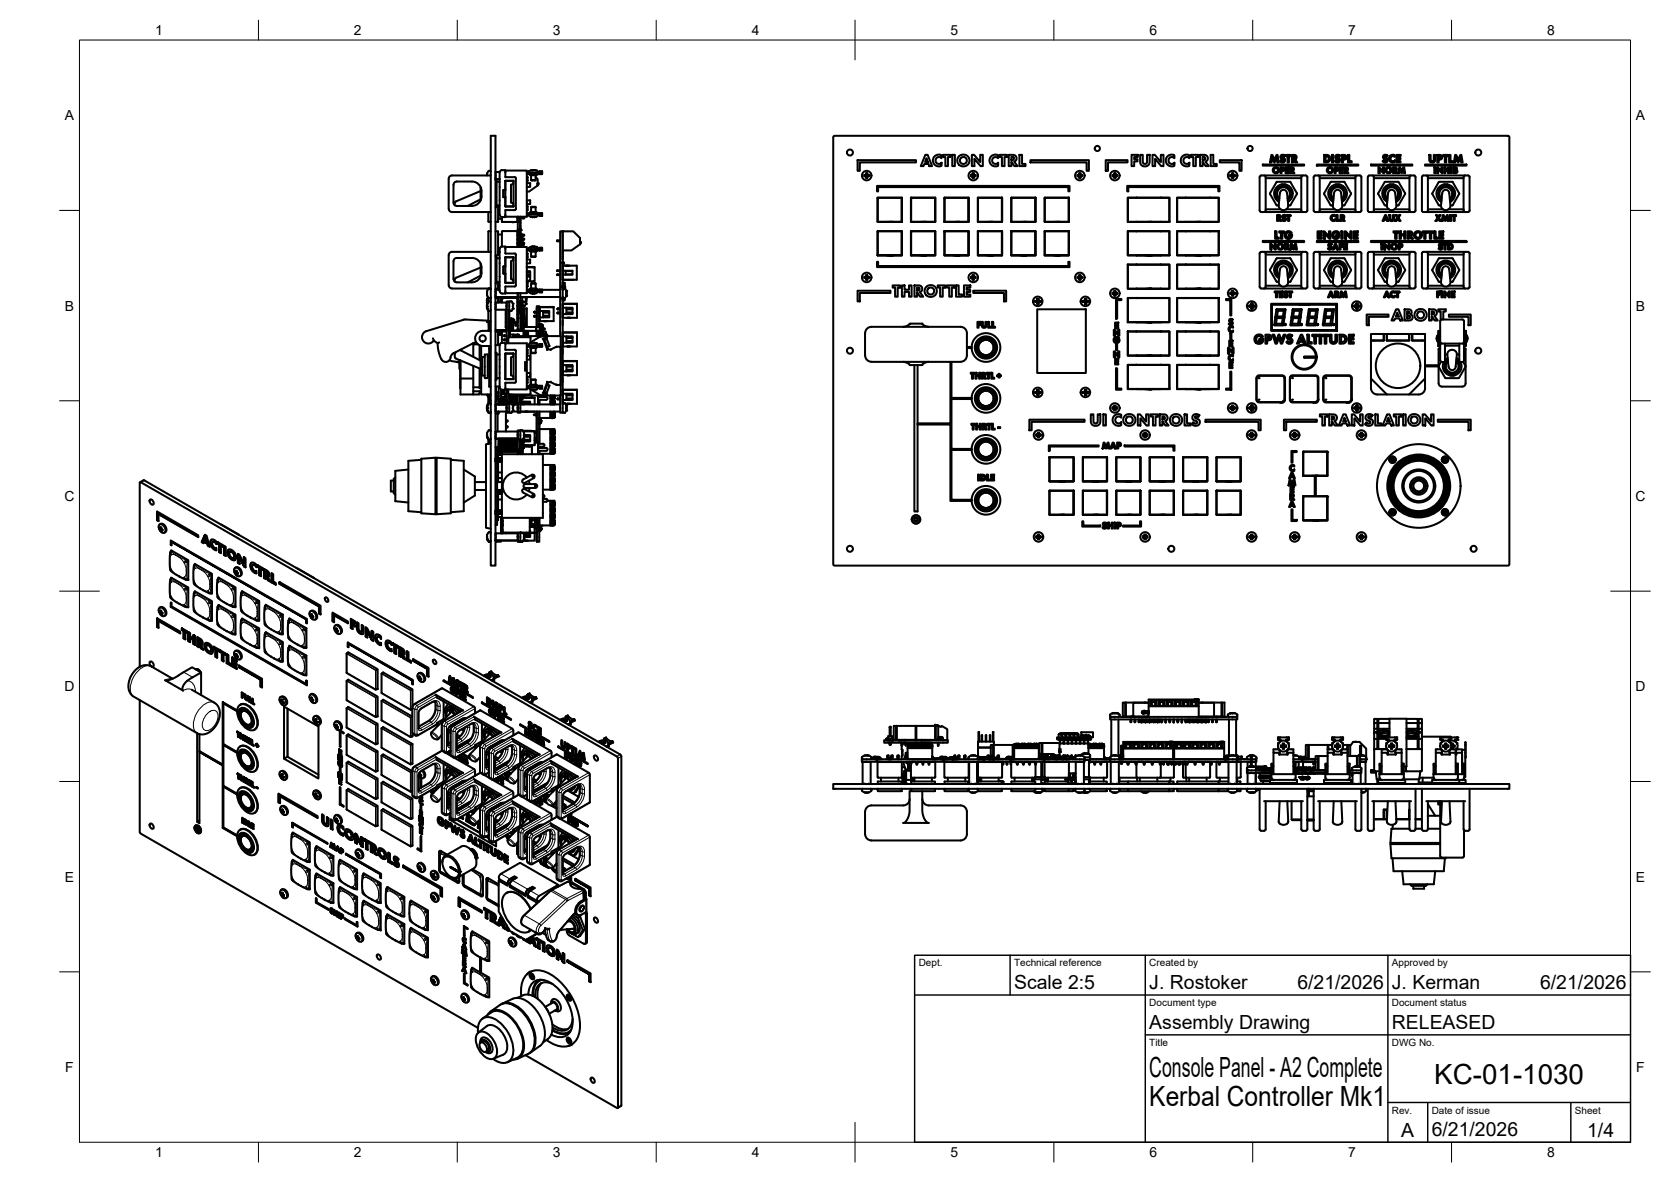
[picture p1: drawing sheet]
<svg xmlns="http://www.w3.org/2000/svg" width="420mm" height="297mm" viewBox="0 0 420 297" stroke-linecap="round" stroke-linejoin="round" font-family="sans-serif">
<defs><g id="words">
<g font-size="7">
<text x="289" y="270.6">Console Panel - A2 Complete</text>
<text x="360.6" y="272.3">KC-01-1030</text>
<text x="289" y="278.1">Kerbal Controller Mk1</text>
</g>
<g font-size="4.9">
<text x="255" y="248.5">Scale 2:5</text>
<text x="289" y="248.5">J. Rostoker</text>
<text x="326.2" y="248.5">6/21/2026</text>
<text x="350" y="248.5">J. Kerman</text>
<text x="387.2" y="248.5">6/21/2026</text>
<text x="289" y="258.6">Assembly Drawing</text>
<text x="350" y="258.6">RELEASED</text>
<text x="352.3" y="285.7">A</text>
<text x="360" y="285.5">6/21/2026</text>
<text x="399.1" y="285.7">1/4</text>
</g>
<g font-size="3.5">
<text x="39" y="8.8">1</text>
<text x="89" y="8.8">2</text>
<text x="139" y="8.8">3</text>
<text x="189" y="8.8">4</text>
<text x="239" y="8.8">5</text>
<text x="289" y="8.8">6</text>
<text x="339" y="8.8">7</text>
<text x="389" y="8.8">8</text>
<text x="16.3" y="30.2">A</text>
<text x="411.3" y="30.2">A</text>
<text x="16.3" y="78">B</text>
<text x="411.3" y="78">B</text>
<text x="16.2" y="125.9">C</text>
<text x="411.2" y="125.9">C</text>
<text x="16.2" y="173.7">D</text>
<text x="411.2" y="173.7">D</text>
<text x="16.3" y="221.6">E</text>
<text x="411.3" y="221.6">E</text>
<text x="16.4" y="269.4">F</text>
<text x="411.4" y="269.4">F</text>
<text x="39" y="290.8">1</text>
<text x="89" y="290.8">2</text>
<text x="139" y="290.8">3</text>
<text x="189" y="290.8">4</text>
<text x="239" y="290.8">5</text>
<text x="289" y="290.8">6</text>
<text x="339" y="290.8">7</text>
<text x="389" y="290.8">8</text>
</g>
<g font-size="2.5">
<text x="231" y="242.9">Dept.</text>
<text x="255" y="242.9">Technical reference</text>
<text x="289" y="242.9">Created by</text>
<text x="350" y="242.9">Approved by</text>
<text x="289" y="252.8">Document type</text>
<text x="350" y="252.8">Document status</text>
<text x="289" y="262.9">Title</text>
<text x="350" y="262.9">DWG No.</text>
<text x="350" y="279.9">Rev.</text>
<text x="360" y="279.9">Date of issue</text>
<text x="396" y="279.9">Sheet</text>
</g>
</g></defs>
<!-- layer: Visible -->
<g fill="none" stroke="#000" stroke-width=".51">
<path d="M123.4 34.1h1.2v108h-1.2zM209.7 34.2h169.6l.2 .2v107.6l-.3 .1h-169.5l-.2-.3v-107.4zM232.7 38.9h.6l1.1 2.8h-.7l-.2-.5h-1.1l-.2 .5h-.7zM233 39.8l.3 .9h-.7zM235 39.3l.8-.4 .9 .1v.8l-.4-.3h-.5l-.6 .7 .1 .5 .3 .4 .6 .1 .5-.3v.8l-1 .1-.9-.6-.2-1zM237.1 38.9h1.9v.6h-.6v2.2h-.7v-2.2h-.6zM239.4 38.9h.7v2.8h-.7zM244.4 38.9h.5l1.6 1.8v-1.8h.6v2.8h-.6l-1.5-1.8v1.8h-.6zM249.2 39.3l.9-.4 .9 .1v.8l-.5-.3h-.5l-.5 .7v.5l.4 .4 .5 .1 .6-.3v.8l-1.1 .1-.8-.6-.3-1zM251.3 38.9h1.9v.6h-.6v2.2h-.7v-2.2h-.6zM253.6 38.9h1.3l.5 .3 .2 .5-.1 .5-.5 .4 .9 1.1h-.8l-.8-1.1v1.1h-.7zM254.3 39.4l.6 .2-.1 .5-.5 .1z"/>
<path d="M256.3 38.9h.7v2.3h.9v.5h-1.6zM284.5 38.9h1.6v.6h-.9v.5h.8v.6h-.8v1.1h-.7zM286.7 38.9h.6v1.9l.5 .4 .4-.1 .2-.3v-1.9h.7v2l-.6 .8-.8 .1-.8-.5-.2-.5zM289.8 38.9h.6l1.5 1.8v-1.8h.6v2.8h-.5l-1.6-1.8v1.8h-.6zM293.5 39.3l.9-.4 .9 .1v.8l-.4-.3h-.5l-.4 .2-.2 .6 .2 .6 .4 .3h.5l.4-.3v.8l-1.1 .1-.8-.6-.3-1zM297.3 39.3l.9-.4 .9 .1v.8l-.5-.3h-.5l-.4 .3-.1 .4v.6l.4 .3 .6 .1 .5-.3v.8l-1.1 .1-.8-.6-.3-.9zM299.4 38.9h1.9v.6h-.6v2.2h-.7v-2.2h-.6zM301.8 38.9h1.2l.5 .3 .2 .9-.6 .5 .9 1.1h-.9l-.7-1.1v1.1h-.6zM302.4 39.4l.6 .2-.1 .5-.5 .1zM304.4 38.9h.7v2.3h.8v.5h-1.5zM319.7 38.9h.2l.5 1.2 .6-1.2h.2l.3 1.9h-.3l-.2-1.1-.5 1.1-.6-1.1-.2 1.1h-.4zM322.1 39l.6-.1 .4 .2-.2 .3-.3-.2-.3 .2 .8 .7-.1 .5-.3 .2h-.4l-.5-.3 .3-.2 .3 .2 .3-.2v-.2l-.8-.5z"/>
<path d="M323.3 38.9h1.2v.4h-.4v1.5h-.4v-1.5h-.4zM324.8 38.9h.7l.4 .3 .1 .6-.4 .2 .6 .8h-.5l-.5-.7v.7h-.4zM325.2 39.2l.4 .2-.1 .4h-.3zM332.9 38.9l1 .1 .4 .3 .2 .8-.3 .5-1.3 .2zM333.3 39.3h.5l.3 .3v.5l-.4 .4h-.4zM334.9 38.9h.4v1.9h-.4zM335.8 39.1l.4-.2 .7 .2-.2 .3-.3-.2-.3 .2 .9 .7-.2 .5-.3 .2h-.5l-.4-.3 .3-.2 .3 .2 .4-.2-.1-.2-.7-.4zM337.3 38.9l.9 .1 .4 .5-.2 .5-.7 .1v.7h-.4zM337.7 39.3l.5 .1-.1 .4h-.4zM338.9 38.9h.4v1.6h.6v.3h-1zM347.9 39.1l.6-.2 .4 .2-.2 .3-.3-.2-.3 .2 .8 .6v.5l-.4 .3h-.4l-.5-.3 .3-.2 .3 .2 .4-.1-.1-.3-.7-.4zM349.5 39.2l.5-.3 .7 .1v.4l-.7-.1-.4 .5 .3 .6 .5 .1 .3-.2v.5h-.7l-.5-.3-.3-.8z"/>
<path d="M351.1 38.9h1v.4h-.6v.4h.6v.3h-.6v.5h.6v.3h-1zM359.4 38.9h.3v1.3l.3 .3 .5-.3v-1.3h.4v1.4l-.3 .4-.6 .2-.6-.4zM361.4 38.9l.9 .1 .3 .4-.2 .6-.7 .1v.7h-.3zM361.7 39.3h.5l-.1 .5h-.4zM362.9 38.9h1.2v.4h-.5v1.5h-.3v-1.5h-.4zM364.4 38.9h.3v1.6h.6v.3h-.9zM365.9 38.9h.3l.4 1.2 .6-1.2h.3l.3 1.9h-.4l-.2-1.1-.5 1.1-.6-1.1-.2 1.1h-.4zM114 46.4v4.6M114 46.4a.79 .79 0 0 1 .8-.8h3.9a2.4 2.4 0 0 1 2.4 2.4 2.86 2.86 0 0 1-1.9 3.7h-4.4a.79 .79 0 0 1-.8-.8M120.8 47v3.4M120.8 48l-6.2 2.6-.2 .5-.1 .5M120.8 50.1l-3.2 1.7"/>
<path d="M122.4 44l.1 .1M122.4 43.9h.1M122.4 43.9v.1M122.5 43.5v.1M122.5 43.6l-.1 .3M122.8 53.3v2.4M122.8 58.2v5.1M122.8 55.6l.1 .1M122.9 55.7h.5M122.9 58.1h.5M122.9 58.1l-.1 .1M123 42.9l.4 .2"/>
<path d="M123 42.9l-.5 .7M123.4 44.1h-9.8a.79 .79 0 0 0-.8 .8v7.6a.83 .83 0 0 0 .8 .8h9.8M124.6 45h1M124.6 43.2h1M124.6 45.3h.3v6.8h-.3M124.6 58.1h.6v6h-.6M124.7 43.2v1.8M124.9 51.6h.7M124.9 45.7h.7M125.2 51.6v4.1h-.6M125.2 54.9h1M125.2 58.9h1"/>
<path d="M125.6 43.4v10.6M125.6 43.3l.4-.5h1.1v1.7M125.6 54l.2 .4 .4 .2M126.2 54.6l.1 1.2h3.9M126.7 47.8v1.7M127.1 45.5v2.3h-.5v1.8h.5l-.5-.1M127.1 52.8v1.8h-.9M127.1 43.1h.1M127.1 45.5v6.4M127.1 44.5h2.3l.3 .3M127.1 51.9h.1M127.1 51.8h.1"/>
<path d="M127.1 54.4h.1M127.1 45.5h2v.8l-.6 .1v4.5l.6 .2v.7l-2 .1M127.1 42.9h5.4v11.6h-5.4M127.1 54.2h.1M127.1 51.9h2M127.1 52.8h.1M127.1 45.4h.1M127.1 45.5h.1M127.1 42.8v.1M128.8 55.8h.1M128.9 55.8h.1M128.9 55.8h.3"/>
<path d="M129 55.8h.2M129.1 45.4v6.5M129.1 51.9h.1M129.2 55.8h.1M129.7 44.8v7.7M129.7 52.5l-.3 .3h-2.3M130.1 59.2h.1M130.1 54.8h.1M130.1 54.5l.1 .9M130.1 59h.1M130.1 54.7h.1M130.2 58.1l-4 .1v3.8h.9v1.7"/>
<path d="M130.2 55.8v-1.3v7.6M130.2 58v4.1M130.2 57.6v.3M130.2 58.5v3.5M130.8 59.2h1M130.8 54.8h1M130.8 58.4v.6h1v.2h-.2v-.2M130.8 59.2h.1M130.8 57.1v1.2M130.8 54.9v2.1M130.8 59.7l.1 .3M130.8 59.2v.5"/>
<path d="M130.8 54.5h.1M130.8 54.5v.2h.8M130.8 59.4l.2 .1h-.2l.2-.1M130.8 57.6l.2 .2M130.8 58.9l.2 .1M130.8 54.8h.8M130.8 54.5v7.6M130.9 57.8h.1M130.9 59.4h.1M130.9 60h.3M130.9 59.8v.2M131 57.8h.1"/>
<path d="M131 57.6v.2M131.1 59.8v.2M131.1 59.8l.1 .2M131.1 59.8h-.2M131.2 59.8l.1 .1M131.3 59.8l.1 .2M131.6 54.7h.2v.1h-.2zM132.5 50.3h.8v1h-.8M132.5 46h.8v1h-.8M132.5 44.5h.2M132.5 51.9h.2v.9M132.5 43.3h.2"/>
<path d="M132.5 43h.5M132.5 53.9h.1M132.5 53.5l3.8 .1v.7h-.5l-.1-.6M132.5 53.9h3.2M132.7 44.5v.9l-.2 .1M132.7 52.8h-.2M132.7 53.9l.8 .6M132.7 43.3v.1M133.2 43.8l.1 .1M133.3 43.9h.1M133.3 53.4h.1M133.3 43.9l.1 .1"/>
<path d="M133.4 53.3l1.5 .1M133.4 53.3l-.2 .2M133.4 54.5l.5 .1M133.5 54.5h.1M133.5 45.2h1.2M133.5 52.1h1.2M133.5 44v1.2M133.5 52.1v1.2M133.9 42.7h.1M133.9 54.6h.1M133.9 42.7v.1M133.9 54.5v.1"/>
<path d="M133.9 42.7l-.7 .2-.5 .4M134 42.8h.3M134.3 42.7v.1M134.3 54.5v.1M134.3 54.5h-.3M134.3 54.6h.1M134.3 42.7h.1M134.4 42.7h.1M134.4 42.7l.6 .2 .5 .5M134.4 54.6h.1M134.7 44l-.1 1.4-1.1-.2M134.7 44.5l.5 .5v1.6l-2.2 1.5h-.5"/>
<path d="M134.7 52.1v1.2M134.8 54.5h.1M134.8 54.5l-.4 .1M134.9 53.4h.1M135 53.4l.1 .1M135.1 43.8l-.3 .2h-1.4M135.2 46.1v.3M135.5 53.9l-.7 .6M135.7 43.7l.1-.7h.5v.8h-3.8M135.7 54h.6M136.3 43.3l-3.8 .1M215.6 40.2h14.7v.6h-14.1v2.1h-.6z"/>
<path d="M217.4 44.3h.4v.2M217.4 44l.2 .1M217.6 44v.2M217.6 44v.1M217.6 44.2v.1M217.6 44.3l.2 .1M217.7 43.9l.1 .1M217.8 43.6v.2M217.8 44.3h-.1M217.8 43.8h.1M217.8 44.4v.3M217.8 44.7h.3"/>
<path d="M217.8 43.6h.3M217.8 43.8l-.4 .2v.3h.2M217.8 44.5v.2M217.8 43.8l-.2 .3M217.8 44.4h.1M217.8 44.5h.2M217.8 43.8h.2M218 44.5l.1 .2M218 43.8l.1 .1M218 44.4h.1M218.1 43.6v.2M218.1 44.4v.3"/>
<path d="M218.1 44.3h.1M218.1 43.8v.1M218.1 44.3v.1M218.1 43.9l.1 .1M218.2 44.1h.1M218.2 44h-.1M218.2 44.3l-.2 .2M218.2 44l.3 .1v.2h-.3M218.3 44.2l.2 .1M218.3 44.2l-.2 .1M218.3 44v.2M218.5 44l-.2 .1"/>
<path d="M220.5 46.7h48.4v1.4h-.3v-1.1h-47.8v1.1h-.3zM220.6 49.7h6.2v6.1h-6.2zM220.6 58.1h6.2v6.1h-6.2zM220.7 49.8l6-.1v6h-6zM220.8 49.7l-.1 .1M220.8 58.1l-.1 .1M226.7 49.7l.1 .1M226.7 58.1l.1 .1M226.7 58.2v5.9M226.7 58.2h-6v5.9h6M226.8 49.8v5.9M226.8 58.2v5.9"/>
<path d="M226.8 55.7h-6.1M229 58.1h6.2v6.1h-6.2zM229 49.7h6.2v6.1h-6.2zM229.1 55.7l6 .1M229.1 49.8l6-.1v6h-5.9zM229.2 58.1l5.9 .1v5.9h-6zM229.2 58.1l-.1 .1M229.2 49.7l-.1 .1M235.1 58.1v6.1M235.1 49.7v6.1M237.4 58.1h6.2v6.1h-6.2zM237.4 49.7h6.2v6.1h-6.2z"/>
<path d="M237.5 55.7l.1 .1M237.5 49.8l6-.1v6h-6zM237.6 58.1l5.9 .1v5.9h-6zM237.6 58.1l-.1 .1M237.6 49.7l-.1 .1M243.5 58.1v6.1h-5.9M243.5 49.7v6l-5.9 .1M244.2 44.3h.4v.2M244.2 44l.1 .1M244.4 44v.2M244.4 44v.1M244.4 44.2v.1"/>
<path d="M244.5 43.9l.1 .1M244.5 43.9l-.3 .1-.1 .1 .4 .2M244.5 44.3l.1 .1M244.6 43.6v.2M244.6 44.3h-.1M244.6 43.8h.1M244.6 44.7h.3M244.6 43.6h.3M244.6 43.8l-.1 .1M244.6 44.4v.3M244.6 44.5v.2M244.6 43.8l-.3 .3"/>
<path d="M244.6 44.4h.1M244.6 44.5h.2M244.6 43.8h.2M244.8 44.5l.1 .2M244.8 44.4l.1 .3M244.8 43.8l.1 .1M244.9 43.6l-.1 .2zM244.9 44.3h.1M244.9 43.8v.1M244.9 44.3v.1M244.9 43.9l.4 .1v.3h-.3M245 44.2l.3 .1"/>
<path d="M245 44h-.1M245 44.3l-.2 .2M245 44.1h.1M245 44.3h-.1M245.1 44v.2M245.3 44l-.2 .1M245.9 49.7h6.1v6.1h-6.1zM245.9 58.1h6.1v6.1h-6.1zM245.9 55.7l5.9 .1M245.9 58.2l6-.1v6h-6zM245.9 49.8l6-.1v6h-6zM246 58.1l-.1 .1"/>
<path d="M246 49.7l-.1 .1M251.9 58.1v6.1M251.9 49.7v6.1M254.3 58.1h6.1v6.1h-6.1zM254.3 49.7h6.1v6.1h-6.1zM254.3 55.7l.1 .1M254.3 58.2l6-.1v6h-6zM254.3 49.8l6-.1v6h-6zM254.3 58.1v.1M254.3 49.7v.1M259.1 40.2h14.7v2.7h-.6v-2.1h-14.1zM260.3 58.1v6.1h-5.9"/>
<path d="M260.3 49.7v6l-5.9 .1M262.7 58.1h6.1v6.1h-6.1zM262.7 49.7h6.1v6.1h-6.1zM262.7 49.8l6-.1v6h-6zM262.7 58.1v.1M262.7 49.7v.1M262.8 58.1l5.9 .1v5.9h-6zM268.7 58.1v6.1l-6-.1M268.7 49.7v6h-6M271 44v.3M271 44.3h.4v.2M271 44.3h.2"/>
<path d="M271.2 44v.2M271.2 44v.1M271.2 44.3h.1M271.2 44.2v.1M271.3 43.9l.1 .1M271.3 43.9l-.3 .1M271.3 44.3l.1 .1M271.4 43.6v.2M271.4 43.8h.1M271.4 44.7h.3M271.4 43.6h.3M271.4 43.8l-.1 .1"/>
<path d="M271.4 44.3h-.1M271.4 44.4v.3M271.4 44.5v.2M271.4 43.8v.2h-.4M271.4 44.4h.1M271.4 44.5h.2M271.4 43.8h.2M271.6 44.5l.1 .2M271.6 43.8l.1 .1M271.6 44.4h.1M271.7 43.6v.2M271.7 44.3h.1"/>
<path d="M271.7 43.8l.4 .2v.3h-.3M271.7 44.4v.3M271.8 44.2l.3 .1M271.8 44h-.1M271.8 44.3l-.2 .2M271.8 44.1h.1M271.8 44.3l-.1 .1M271.9 44v.2M272.1 44l-.2 .1M278 40.2h5.5v.6h-4.9v2.1h-.6zM279.8 44v.3M279.8 44.3h.4v.2"/>
<path d="M279.8 44h.2M279.8 44.3h.2M280 44v.2M280 44h.1M280 44.3h.1M280 44.2v.1M280.1 43.9l.1 .1M280.1 43.9l-.3 .1M280.1 44.3l.1 .1M280.2 43.6v.2M280.2 44.3h-.1M280.2 43.8h.1"/>
<path d="M280.2 44.7h.3M280.2 43.6h.3M280.2 43.8l-.1 .1M280.2 44.4v.3M280.2 44.5v.2M280.2 43.8l-.2 .2M280.2 44.4h.1M280.2 44.5h.2M280.2 43.8h.2M280.4 44.5l.1 .2M280.4 43.8l.1 .2h.4v.3h-.3M280.4 44.4h.1"/>
<path d="M280.5 44.3h.1M280.5 43.6v.2M280.5 43.8v.1M280.5 44.4v.3M280.5 44.3v.1M280.6 44.2l.3 .1M280.6 44h-.1M280.6 44.3l-.2 .2M280.6 44h.1M280.7 44v.2M280.9 44h-.2M283.4 46.7h23.2v1.4h-.3v-1.1h-22.6v1.1h-.3z"/>
<path d="M283.5 58.1h10.6v6.1h-10.6zM283.5 49.7h10.6v6.1h-10.6zM283.7 55.7h10.2M283.7 58.1h10.2M283.7 58.1l-.1 6h10.3v-6M283.7 55.7v-6h10.3l-.1 6M285.7 49.7h.1M285.7 55.7v.1M285.7 58.1h.1M285.7 55.8h.1M285.8 55.7l.1 .1M285.8 58.1h.1"/>
<path d="M285.8 49.7h.1M291.8 58.1h.1M291.8 49.7h.1M291.8 55.7v.1M291.9 49.7h.1M291.9 55.7v.1M291.9 58.1h.1M291.9 55.8h.1M296 49.7h10.5v6.1h-10.5zM296 58.1h10.5v6.1h-10.5zM296.1 55.7h10.2M296.1 58.1h10.2"/>
<path d="M296.1 58.1l-.1 6h10.3v-6M296.1 55.7v-6h10.3l-.1 6M298.1 49.7h.1M298.1 55.7v.1M298.1 58.1h.1M298.1 55.8h.1M298.2 55.7l.1 .1M298.2 58.1h.1M298.2 49.7h.1M304.2 58.1h.1M304.2 49.7h.1M304.3 55.7l-.1 .1"/>
<path d="M304.3 49.7h.1M304.3 55.7v.1M304.3 58.1h.1M304.3 55.8h.1M306.7 40.2h5.5v2.7h-.6v-2.1h-4.9zM309.4 44.3h.4v.2M309.6 44v.2M309.6 44h.1M309.6 44.2v.1M309.6 44.3h.1M309.7 43.9l.1 .1M309.7 43.9l-.3 .1v.3h.2"/>
<path d="M309.7 44.3l.1 .1M309.8 43.6v.2M309.8 43.8h.1M309.8 44.3h-.1M309.8 44.4v.3M309.8 44.7h.3M309.8 43.6h.3M309.8 43.8l-.1 .1M309.8 44.5v.2M309.8 43.8v.2h-.4M309.8 44.4h.1M309.8 44.5h.2"/>
<path d="M309.8 43.8h.2M310 44.5l.1 .2M310 43.8l.1 .1M310 44.4h.1M310 44.3h.1M310.1 43.6v.2M310.1 44.4v.3M310.1 43.8l.4 .2v.3h-.3M310.2 44.2l.3 .1M310.2 44h.1M310.2 44h-.2M310.2 44.3h-.2v.2"/>
<path d="M310.2 44.3l-.1 .1M310.3 44v.2M310.5 44h-.2M316.7 44.5v8.4M316.7 52.9l.2 .3 .9 .1M316.7 44.5l.4-.4 11.4 .1 .2 .3v8.4M317.5 41.3h10.4v.3h-10.4zM317.8 44.1l.4 .4v8.4M318.2 52.6h3.8M318.2 44.8h9M318.2 52.9l-.4 .4M319.3 48.6l1.8 3"/>
<path d="M320.6 58.1h.4v1.6h.6v.3h-1zM321.1 54l.9 .2v.5l-.3 .2 .5 .6h-.4l-.4-.6v.6h-.3zM321.1 45.7h3.3l1.7 2.9M321.1 51.6h.4M321.1 45.7l-1.8 2.9M321.4 54.3h.3v.4h-.3zM321.6 58.1h1.3v.3h-.5v1.6h-.3v-1.6h-.5zM322.1 47.9a.89 .89 0 0 1 1-.1 .89 .89 0 0 1 .5 .8l.2 3.5-.6 .6-.9 .1-.5-.4-.3-.6 .3-3.2zM322.2 42.3l.4 .1-.1 .3h-.3zM322.3 46.3v.5h.8M322.3 46.7h.8M322.3 46.3a2.36 2.36 0 0 0-1.9 2 2.36 2.36 0 0 0 1.2 2.4"/>
<path d="M322.3 46.7a1.96 1.96 0 0 0-1.5 1.6 1.96 1.96 0 0 0 .9 2M322.5 54.1l.5-.1 .3 .2-.1 .2-.2-.2-.3 .2 .7 .6-.1 .3-.3 .2-.7-.2 .2-.2 .3 .2 .3-.2-.6-.5zM322.8 42.8l.1-.4-.2-.3-.8-.1v1.5h.3v-.5h.2M322.8 42.8l-.4 .2M323.1 46.3v.5M323.1 46.7a1.96 1.96 0 0 1 1.5 1.6 1.96 1.96 0 0 1-.8 2M323.1 46.3a2.36 2.36 0 0 1 1.9 2 2.36 2.36 0 0 1-1.2 2.4M323.1 46.3h-.8M323.2 58.4l.7-.3 .7 .2 .2 .2-.3 .2-.4-.3-.5 .1-.2 .7 .2 .4 .5 .1 .4-.4h-.5v-.3h.9l-.2 .7-.6 .4-.8-.3-.3-.7zM323.2 42h.8v.3h-.5v.3h.5v.2h-.5v.5h.5v.2h-.8zM323.4 52.6h3.8M323.5 54h1v.3h-.3v1.2h-.3v-1.2h-.4z"/>
<path d="M323.7 49.9a1.6 1.6 0 0 0 .2-2.3 1.6 1.6 0 0 0-2.3 0 1.6 1.6 0 0 0 .1 2.3M324.7 42.3l.3 .1v.3h-.3zM325 42.9l.3-.2v-.5l-.3-.2h-.6v1.5h.3v-.6l.4 .6h.4l-.5-.6M326.1 48.6l-1.6 2.9-.6 .1M327.2 52.9l.4 .4M327.6 44.1l-.4 .4v8.4M328.7 52.9l-.4 .4h-10.5M330.3 52.9v-8.4l.4-.4 11.4 .1 .2 .3v8.4M330.3 52.9l.2 .3 .9 .1h10.5l.4-.4M331.1 41.3h10.4v.3h-10.4zM331.3 58.1h1v.3h-.7v.5h.7v.3h-.7v.5h.7v.3h-1zM331.4 44.1l.4 .4v8.4"/>
<path d="M331.8 52.9l-.4 .4M331.8 52.6h3.8M331.8 44.8h9M332.8 58.1h.2l1.2 1.3v-1.3h.3v1.9h-.2l-1.2-1.3v1.3h-.3zM333 48.6l1.5 2.9 .6 .1M334.8 54.2l.4-.2 .5 .1v.3l-.5-.1-.3 .4 .1 .5 .4 .1 .3-.2v.4h-.5l-.5-.3-.2-.5zM335.1 58.4l.7-.3 .7 .2 .2 .2-.3 .2-.3-.3-.5 .1-.3 .7 .2 .4 .5 .1 .5-.4h-.5v-.3h.8l-.2 .7-.6 .4-.8-.3-.3-.7zM335.6 42h.7l.2 .4-.1 .4-.5 .2v.5h-.3zM335.9 42.3h.3l-.1 .4h-.2zM335.9 46.3v.5h.8M335.9 46.7h.8M335.9 46.3a2.36 2.36 0 0 0-1.9 2 2.36 2.36 0 0 0 1.2 2.4"/>
<path d="M335.9 46.7a1.96 1.96 0 0 0-1.5 1.6 1.96 1.96 0 0 0 .9 2M336 54h.3v1.3h.5v.2h-.8zM336.7 46.3v.5M336.7 46.7a1.96 1.96 0 0 1 1.6 1.6 1.96 1.96 0 0 1-.9 2M336.7 46.3a2.36 2.36 0 0 1 2 2 2.36 2.36 0 0 1-1.3 2.4M336.7 46.3h-.8M336.8 42h.9v.3h-.6v.3h.5v.2h-.5v.5h.6v.2h-.9zM337 52.6h3.8M337.2 48.6a.89 .89 0 0 0-.9-.9 .89 .89 0 0 0-.9 .9l-.3 3.3 .5 .7 .6 .2 .8-.2 .5-.6-.3-3.4M337.2 58.1h.4v1.9h-.4zM337.3 49.9a1.6 1.6 0 0 0 .2-2.3 1.6 1.6 0 0 0-2.3 0 1.6 1.6 0 0 0 .1 2.3M337.4 54.3h.3v.4h-.3z"/>
<path d="M337.5 51.6h.4M337.9 54.8l-.2 .1 .5 .6h-.4l-.4-.6v.6h-.3v-1.5l.8 .2 .1 .3-.2 .3M337.9 45.7h-3.3l-1.6 2.9M337.9 45.7l.2 .1M338.1 51.5l-.2 .1M338.1 45.8l1.6 2.8M338.1 58.1h.3l1.1 1.3v-1.3h.4v1.9h-.3l-1.1-1.3v1.3h-.4zM338.3 42.3h.3v.4h-.3zM338.8 42.8l-.2 .1 .5 .6h-.4l-.4-.6v.6h-.3v-1.5l.9 .2 .1 .3-.2 .3M339.7 48.6l-1.6 2.9M340.4 58.1h1v.3h-.7v.5h.7v.3h-.7v.5h.7v.3h-1zM340.8 52.9l.4 .4"/>
<path d="M341.2 44.1l-.4 .4v8.4M343.9 52.9v-8.4l.4-.4 11.4 .1 .2 .3v8.4M343.9 52.9l.2 .3 .9 .1M344.7 41.3h10.4v.3h-10.4zM345 44.1l.4 .4v8.4M345.4 52.9l-.4 .4M345.4 52.6h3.8M345.4 44.8h9M346.5 48.6l1.6 2.9M346.6 42h.2l.9 1v-1h.3v1.5h-.2l-.9-1v1h-.3zM348.1 45.8l-1.6 2.8M348.2 51.5l.5 .1"/>
<path d="M348.2 45.8l3.4-.1 1.7 2.9M348.3 54h.2l.6 1.5h-.3l-.1-.3h-.6l-.1 .3h-.4zM348.4 54.4l.2 .6h-.4zM349.3 54h.3v1.1l.3 .2 .3-.2v-1.1h.3v1.1l-.2 .3-.5 .1-.4-.2zM349.3 47.9a.89 .89 0 0 1 1-.1 .89 .89 0 0 1 .5 .8l.3 3.4-.7 .7-.9 .1-.6-.5-.2-.5 .3-3.2zM349.5 46.3a2.36 2.36 0 0 0-1.9 2 2.36 2.36 0 0 0 1.2 2.4M349.5 46.7a1.96 1.96 0 0 0-1.5 1.6 1.96 1.96 0 0 0 .8 2M349.5 46.3v.5h.8M349.5 46.7h.8M350.3 42l.8 .2 .1 .4-.3 .3 .5 .6h-.4l-.4-.6v.6h-.3zM350.3 46.3v.5M350.3 46.7a1.96 1.96 0 0 1 1.5 1.6 1.96 1.96 0 0 1-.8 2"/>
<path d="M350.3 46.3h-.8M350.3 46.3a2.36 2.36 0 0 1 1.9 2 2.36 2.36 0 0 1-1.2 2.4M350.4 58.1h1.2v.3h-.4v1.6h-.4v-1.6h-.4zM350.6 42.3h.3v.4h-.3zM350.6 52.6h3.8M350.9 54h.3l.3 .5 .2-.5h.4l-.5 .7 .6 .8h-.4l-.3-.5-.4 .5h-.3l.5-.8zM350.9 49.9a1.6 1.6 0 0 0 .2-2.3 1.6 1.6 0 0 0-2.3 0 1.6 1.6 0 0 0 .1 2.3M351.8 42h.2l.4 1 .4-1h.3l.2 1.5h-.3l-.1-.9-.4 .9-.5-.9-.2 .9h-.3zM351.9 58.1h.4v.8h.8v-.8h.3v1.9h-.3v-.8h-.8v.8h-.4zM353.3 48.8l-1.6 2.7-.6 .1M353.3 48.6v.2M353.9 58.1h.7l.4 .3 .1 .5-.4 .3 .6 .8h-.5l-.5-.7v.7h-.4z"/>
<path d="M354.3 58.4l.4 .2v.3l-.4 .1zM354.4 52.9l.4 .4M354.8 44.1l-.4 .4v8.4M355.9 52.9l-.4 .4h-10.5M357.5 52.9l.2 .3 .9 .1M357.7 58.1h1.2v.3h-.4v1.6h-.4v-1.6h-.4zM358.3 41.3h10.4v.3h-10.4zM358.6 44.1l.4 .4v8.4M359 52.6h3.8M359 44.8h9M359 52.9l-.4 .4M359.1 58.1h1.2v.3h-.4v1.6h-.4v-1.6h-.4z"/>
<path d="M360.2 48.6l1.7 3M360.6 58.1h.4v1.6h.6v.3h-1zM360.6 42h.3v1.5h-.3zM361 54h.4l.2 .5 .3-.5h.4l-.5 .7 .5 .8h-.4l-.3-.5-.3 .5h-.4l.6-.8zM361.3 42h.2l.9 1v-1h.3v1.5h-.2l-.9-1v1h-.3zM361.9 58.1h1v.3h-.7v.5h.7v.3h-.7v.5h.7v.3h-1zM361.9 45.7h3.3l1.7 2.9M361.9 51.6h.4M361.9 45.7l-1.7 2.9M362.8 54h.2l.4 1 .4-1h.2l.3 1.5h-.3l-.1-.9-.4 .9-.5-.9-.2 .9h-.3zM362.9 47.9a.89 .89 0 0 1 1-.1 .89 .89 0 0 1 .5 .8l.3 3.3-.2 .4-.5 .4-.9 .1-.5-.4-.3-.5 .3-3.3zM363.1 46.3v.5h.8"/>
<path d="M363.1 46.7h.8M363.1 46.3a2.36 2.36 0 0 0-1.9 2 2.36 2.36 0 0 0 1.2 2.4M363.1 46.7a1.96 1.96 0 0 0-1.5 1.6 1.96 1.96 0 0 0 .9 2M363.1 42h.3v.6h.7v-.6h.3v1.5h-.3v-.7h-.7v.7h-.3zM363.9 46.3v.5M363.9 46.7a1.96 1.96 0 0 1 1.6 1.6 1.96 1.96 0 0 1-.9 2M363.9 46.3h-.8M363.9 46.3a2.36 2.36 0 0 1 2 2 2.36 2.36 0 0 1-1.3 2.4M364.2 52.6h3.8M364.5 49.9a1.6 1.6 0 0 0 .2-2.3 1.6 1.6 0 0 0-2.3 0 1.6 1.6 0 0 0 .1 2.3M364.6 54h.3v1.5h-.3zM364.8 42h.3v1.5h-.3z"/>
<path d="M365.1 54h1v.3h-.3v1.2h-.3v-1.2h-.4zM365.5 42h.6l.2 .2-.1 .5 .3 .4-.2 .3-.8 .1zM365.8 42.3h.2v.3h-.2zM365.8 42.9l.3 .1v.3h-.3zM366.9 48.8l-1.6 2.7-.6 .1M366.9 48.6v.2M368 44.5v8.4M368 52.9l.4 .4M368.4 44.1l-.4 .4M369.5 44.5v8.4M369.5 44.5l-.4-.4-11.4 .1-.2 .3v8.4M369.5 52.9l-.4 .4h-10.5"/>
<path d="M112.8 71.7a.79 .79 0 0 0 .8 .8h9.8M114.6 69.8l-.2 .5-.1 .5M114.8 64.8h3.9M114.8 71h3.9M114.8 64.8a.83 .83 0 0 0-.8 .8v4.5a.79 .79 0 0 0 .8 .8M118.7 64.8a2.4 2.4 0 0 1 2.4 2.4M120.8 66.2v3.4M120.8 69.3l-3.2 1.7M120.8 67.2l-6.2 2.6M121.1 67.2a2.86 2.86 0 0 1-1.9 3.7h-.5M122.4 76.7v.1M122.4 77.1v.1"/>
<path d="M122.4 75.5v.1M122.4 75.9v.1M122.4 76v.1M122.4 76.8v.5M122.4 75.5l.1 .1M122.4 77.3v.1M122.4 76.1h.1M122.4 73.6v.3M122.4 74l.1 .3M122.4 73.9v.1M122.4 73.5v.1M122.4 73.9h.1"/>
<path d="M122.5 77.3v.2M122.5 76.1v.2M122.5 73.2h.1M122.5 74.3h.1M122.5 77.6l.3 .5h.4M122.5 73.2l-.1 .3M122.5 74.3l.5 .6M122.5 76.3l-.1 .4M122.5 75.7l-.1 .1M122.5 76.3h.1M122.7 74.7l-.3 .8M122.8 75v.8"/>
<path d="M122.8 78.1v2.5M122.8 75.7l-.3 .6M122.8 72.5h.1M122.9 75.7l-.1 .1M122.9 74.9h.1M122.9 72.5h.1M122.9 74.9l-.1 .1M123 72.5h.4M123 72.5l-.5 .6M123.2 75.7h-.4M123.2 75.7l.2 .3M123.2 72.5l.2 .2"/>
<path d="M123.4 74.8h.1M123.4 74.7l-.2 .2M123.4 77.8l-.2 .3M123.4 63.3h-9.8a.79 .79 0 0 0-.8 .8v7.6M123.4 74.9h-.4M124.6 76h2.8M124.6 77.8h2.8M124.6 74.6h5.6l-3.8 .1-.1 .2M124.6 72.8h1M124.6 64.5h.3v6.8h-.3M124.6 74.9h.6v1.1M124.6 74.8h1.2"/>
<path d="M124.7 76v1.8M124.7 72.9v1.7M124.7 72.9h.1M124.9 70.8h.7M124.9 64.9h.7M125.2 70.8v1.7h-.6M125.2 63.3h.4M125.2 75.7h1M125.2 71.7h.4M125.6 62.6v10.6M125.6 73.1l.2 .5 .4 .2M125.8 74.6v1.1"/>
<path d="M126.2 61.9l-.4 .2-.2 .4M126.3 74.9h.1M126.3 74.6v.3M126.3 74.7v.2M126.4 74.7h-.1M126.6 67v1.7h.5M127.1 68.8h-.5v-1.8h.5v-2.3v6.4M127.1 72v1.8h-.9M127.1 67h-.5M127.1 62.3h.1M127.1 63.7h.1M127.1 71.1h2"/>
<path d="M127.1 62.1h5.4v11.6l-5.4-.1M127.1 71h.1M127.1 64.6l2 .1M127.1 73.4h.1M127.1 63.7h2.3M127.1 64.7h1.9M127.1 71.1h1.9M127.1 64.6v.1M127.1 64.7h.1M127.1 77.8v4.4l.3 .1v.6h-2.8M127.3 76l.1 7M128 78.2v2.3"/>
<path d="M128 77.9v.2M128.1 77.8l.2 .3M128.3 75.7l-.2 .3M128.6 75.7v.1M128.6 75.7h-.3M128.6 75.7l.3 .6M128.9 76.3h.1M128.9 76.3l.1 .8M128.9 77.6l-.3 .5h-.3M129 77.3l-.1 .2M129 77.3v.1M129 77v.1"/>
<path d="M129 77.1v.1M129 77.2v.1M129.1 71h-.1M129.1 64.7v.8l-.6 .1v4.6l.6 .1v.7M129.1 64.6v6.5M129.4 63.7l.3 .3M129.7 64v7.7M129.7 71.7l-.3 .3h-2.3M130.1 76.8h.1M130.1 61.2h.1M130.1 60.2h.1M130.1 77.5h.1"/>
<path d="M130.1 78.4h.1M130.1 79.2h.1M130.1 79.9h.1M130.1 75.8h.1M130.1 76h.1M130.1 77.8h.1M130.1 78h.1M130.1 77h.1M130.1 79h.1M130.1 78.9h.1M130.1 61h.1M130.1 60h.1"/>
<path d="M130.1 73.7v.9M130.2 74.9h-3.9l-.1 .1v1M130.2 74.8v6.2M130.2 73.7v9.4v-.3M130.2 75.3v5.3M130.2 79.5l-.1 .1M130.8 61.2h1M130.8 60.2h1M130.8 75.5v.3h1v.2h-.2v-.2M130.8 77.8h1v.2h-.2v-.2M130.8 76.8h1v.2h-.2v-.2M130.8 79h1"/>
<path d="M130.8 61h1v.2h-.2v-.2M130.8 60h1v.2h-.2v-.2M130.8 62l1 .1M130.8 61.6v.4M130.8 76.5l.1 .3M130.8 76.2h.2l-.2 .2M130.8 75.7l.2 .1M130.8 78.3h.4M130.8 77.8h.1M130.8 77.3h.4M130.8 61.5h.4M130.8 61h.1"/>
<path d="M130.8 60.5h.4M130.8 79.9h.8M130.8 78h.8M130.8 77h.8M130.8 78.9h.8M130.8 73.7v9.4M130.9 76.2h.1M130.9 78.5h.1M130.9 60.2v.3M130.9 60.6v.4M130.9 61.2v.3M130.9 77v.3"/>
<path d="M130.9 77.4v.4M130.9 78v.3M130.9 78.6h.2M130.9 77.8h.3M130.9 76.8h.3M130.9 61h.3M130.9 61.7l.5 .1M130.9 76.6v.2M130.9 78.3l-.1 .3M130.9 77.3l-.1 .1M130.9 61.5l-.1 .1M130.9 60.5l-.1 .1h.4v-.1"/>
<path d="M131 76.2v.2M131.1 76.6v.2M131.1 76.6l.1 .2M131.1 78.5v.1l.1-.1M131.1 61.6l.1 .1M131.1 60.2v.3M131.1 60.6v.4M131.1 61.2v.3M131.1 77v.3M131.1 77.4v.4M131.1 78v.3M131.1 76.6l-.2 .1"/>
<path d="M131.2 76.6l.1 .1M131.2 78.3v.2h-.3M131.2 77.3v.1h-.3M131.2 61.5v.1h-.4M131.2 60.2v.3M131.2 60.6v.4M131.2 61.2v.3M131.2 61.6v.1M131.2 77v.3M131.2 77.4v.4M131.2 78v.3M131.3 78.5l-.1 .1"/>
<path d="M131.3 61.7l-.1 .1M131.3 79.7h.1M131.3 76l.1 .8M131.3 79.4v.3M131.3 79v.9v-.2M131.3 79.8l.1 .1M131.3 74.6v1.2M131.3 79.8h.8v.3M131.3 79.4h.1M131.3 61.8h.1M131.3 79.8h.8v2.4M131.4 78.6l-.1 .3"/>
<path d="M131.4 79v.7M131.4 74.6l-.1 .2M131.4 77.5h1.1v4.7M131.4 78.3l.5 .1M131.4 61.7h.1M131.4 78v.5M131.4 78.3h.1M131.4 61.5h.1M131.4 78.1h.1M131.4 61.3h.1M131.4 78.2h.1M131.4 61.4h.1"/>
<path d="M131.4 78.2v.1M131.4 61.4v.1M131.4 61.5v.1M131.4 77v.8M131.4 60.2v.8M131.4 61.2v.5M131.6 79.2h.3M131.6 79.9h.2v.2h-.2zM131.6 76h-.8v.5M131.7 79.2v.5M131.8 79h.1M131.8 79v-.1h-.2v.8"/>
<path d="M131.8 77.9h.1M131.9 76.9h-.1M131.9 77.5v2.2M131.9 76.9h.1M132 74.6l.3 .7-.1 .3M132.2 75.7l.1 .1M132.3 76.1l-.4 .8M132.3 76.1h.1M132.3 75.8v.1M132.3 76v.1M132.5 65.2h.8v1h-.8M132.5 63.7h.2l-.1 1"/>
<path d="M132.5 71.1h.2l-.1 .9M132.5 67.2h1.9v3.5h-1.8M132.5 68.1h.8v1.4M132.5 67.1l1.9 .1M132.5 67.1h1.6M132.5 64.7h.1M132.5 69.5h.8M132.5 72h.1M132.5 69.1h.8M132.5 68.3h.8M132.5 68.5h.8M132.5 69.3h.8"/>
<path d="M132.5 73.1h3.2M132.5 72.8l3.8 .1M132.7 73.1l.8 .6M133.2 63l.1 .1M133.3 63.1h.1M133.3 72.6v.1M133.3 69.5v1h-.8M133.3 63.1l.1 .1M133.3 72.6l-.1 .2M133.4 72.5h.7a.69 .69 0 0 1 1 .3M133.4 72.5l-.1 .1M133.4 73.7l.5 .1"/>
<path d="M133.5 73.7h.1M133.5 64.4h1.2M133.5 71.3h1.2M133.5 63.3v1.1M133.5 71.3v1.2M133.9 61.9h.1M133.9 73.8h.1M133.9 61.9h.4M133.9 73.8h.4M133.9 61.9l-.7 .2-.5 .5M134.1 67.1h.1M134.3 73.8h.1"/>
<path d="M134.3 61.9h.1M134.4 61.9h.1M134.4 78.3l-.1 .1 .1 .2M134.4 79.3l-.1 .1 .1 .2M134.4 78.3h.6M134.4 78.3v.3M134.4 79.3v.3M134.4 78.6h.6M134.4 79.3h.6M134.4 79.6h.6M134.4 61.9l.6 .2 .5 .5M134.4 73.8h.1"/>
<path d="M134.7 63.3l-.1 1.3-1.1-.2M134.7 71.3v1.2M134.8 73.7h.1M134.8 73.7l-.4 .1M134.9 63.1l-1.5 .2M134.9 63.1h.1M135 79.7v2.5v-5.3h.6v5.3M135 77.5v.7M135 78.6v.7M135.1 63l-.1 .1M135.5 73.1l-.7 .6M135.6 77.7h.1"/>
<path d="M135.6 78.3h.1M135.6 78.6h.1M135.6 79.3h.1M135.6 79.6h.1M135.6 77.4h.1M135.6 77.1v3.7M135.7 77.2h3.5v3.5h-3.5v-2.5M135.7 78.2h2.4v1.6h-2.4M135.7 62.6h-3.2M135.7 62.9l.1-.7h.5v.8h-3.8M135.7 72.9v.6M135.8 62.5h.5"/>
<path d="M135.8 62.5h-.1M136.3 62.5h.1M136.3 73.2h-.6M136.3 72.8h4.5M136.3 72.9v.6M136.3 73.4h-.6M136.6 78.2v1.6M136.6 78.3h1.5M136.6 78.6h1.5M136.6 79.3h1.5M136.6 79.6h1.5M139.2 77.2l-3.5-.1v1.1"/>
<path d="M140.1 60.4h.3v.2h-.3zM140.1 68h.1M140.1 68l.1 .1M140.2 68.9l-.1 .1 .1 .1M140.2 69.1h.6M140.2 68.1h.6M140.2 67.9l-.1 .1M140.3 77.5h.5M140.3 77.5l-.2 .1 .2 .2M140.3 78.5l-.2 .1 .2 .2M140.3 77.5v.3M140.3 78.5v.3"/>
<path d="M140.3 77.8h.5M140.3 78.5h.5M140.3 78.8h.5M140.4 60.4h.4M140.4 60.6h.4M140.8 68.9h-.6v.2M140.8 67.9h-.6v.2M140.8 74.6h-10v.2M141.5 66.7v3.6M141.5 65.7v.8M141.5 75.1v.3M141.5 74.7v.3"/>
<path d="M141.5 70.9v1M141.5 62.9h2.2l2.1-1.5v-1.6l-1.7-1.7h-2.6v4.9M141.5 63.9v1.2M141.5 76.3v3.7M141.5 63.1v.4M141.5 71.9v.2M141.5 71.8l.1 .1M141.5 71.9h.1M141.5 72.1l.1 .1M141.5 65.9h.1l-.1 .1M141.5 71.8l.1 .4zM141.5 65.9l.1 .4z"/>
<path d="M141.5 72.5v.1M141.5 74.9v.2M141.5 74.9h.1M141.5 71.1h.5v.5h-.5M141.5 76.9h.1M141.5 74.8h.1M141.5 77.5h.1M141.5 66.9h.1M141.5 72.7h.1M141.5 77.8h.1M141.5 78.5h.1M141.5 78.8h.1"/>
<path d="M141.5 79.4h.1M141.5 79.7h.1M141.5 76.6h.1M141.5 69.1h.1M141.5 68.9h.1M141.5 68.1h.1M141.5 67.9h.1M141.5 69.7h.1M141.5 70.1h.1M141.5 67.3h.1M141.5 74.7h.1M141.5 75.1h.2"/>
<path d="M141.5 75h.1M141.5 75.1h.1M141.5 69v-2.2h3.5v3.5h-3.5M141.5 69v1.3M141.5 68h2.4v1h-2.4M141.5 74.6l.2 .3M141.5 72.8a.49 .49 0 0 1 .6-.2 .49 .49 0 0 1 .3 .6v.1M141.5 75.4v.1M141.5 72.1h.1M141.5 72h.1M141.5 75.4h.3h-.3M141.6 72.1h.1"/>
<path d="M141.5 72.2v.1M141.5 76.4h3.6v3.5h-3.6v-2.6M141.5 77.3h2.5v1.6h-2.5M141.6 72h-.1M141.6 72h.1M141.6 72.2l-.1 .6M141.6 66.2l-.1 .1M141.6 65.9v.1M141.6 71.9v.3M141.6 66v.2M141.6 71.9h.5v.7M141.7 74.9h-.2"/>
<path d="M141.7 75.1l-.2 .1M141.7 74.9v.2M141.7 74.9h.1M141.8 74.9v.5l.1-.5M141.9 75.4l-.4 .3M141.9 75.4h.1M142 74.9l-.1 .5M142 74.9h-.3M142.2 68.9h1.7M142.2 68.1h1.7M142.2 68v1M142.2 66.8h.1"/>
<path d="M142.3 66.8h.7M142.4 73.8l.1 .1M142.4 73.6v.2M142.4 73.3v.3M142.4 74.1l-.4 .8M142.4 74.1v.1M142.4 77.5h1.6M142.4 77.8h1.6M142.4 78.5h1.6M142.4 78.8h1.6M142.4 77.3v1.6M142.5 73.9v.1"/>
<path d="M142.5 74l-.1 .1M142.7 79.9h.1M142.8 79.9h.4M144.3 70.3h-2.8M145.1 76.4l-3.6-.1v1M145.8 60.9v.2M215.6 73.1h8.3v.5h-7.7v2.1h-.6zM217.4 69.6v.3M217.4 69.9h.4v.2M217.4 69.6h.2M217.4 69.9h.3M217.6 69.6v.2"/>
<path d="M217.6 69.6h.1M217.6 69.6h-.2M217.7 69.5l.1 .1M217.7 69.9l.1 .1M217.8 69.2v.3l-.2 .1M217.8 70h.1M217.8 69.9h-.1M217.8 69.4v.1M217.8 70v.3M217.8 70.3h.3M217.8 70.1v.2M217.8 70.1h.2"/>
<path d="M217.8 69.4h.2M218 70.1l.1 .2M218 69.5h.1M218 70h.1M218.1 70v.3M218.1 69.2v.2M218.1 69.9h.1M218.1 69.5v-.3l-.2-.1-.3 .5M218.1 69.5l.1 .1h-.1M218.2 69.6h.1M218.2 69.9l-.2 .2M218.2 69.6h.3v.1l-.3 .2"/>
<path d="M218.3 69.6v.2M218.5 69.9l-.3-.1-.1 .2M218.5 69.6h-.2M220.5 65.8h.3v1.1h47.8v-1.1h.3v1.3h-48.4zM224.5 71.7h1.8v.6h-.6v2.3h-.6v-2.3h-.6zM226.8 71.7h.6v1.1h1.2v-1.1h.6v2.9h-.6v-1.3h-1.2v1.3h-.6zM226.8 64.1h-6.1M229.1 64.1l6 .1M229.9 71.7h1.2l.6 .3 .1 .9-.5 .5 .8 1.2h-.7l-.8-1.2v1.2h-.7zM230.6 72.2l.6 .2-.2 .6h-.4zM235.8 71.7h1.9v.6h-.7v2.3h-.6v-2.3h-.6zM237.5 64.1l.1 .1"/>
<path d="M238.1 71.7h1.8v.6h-.6v2.3h-.6v-2.3h-.6zM240.4 71.7h.6v2.3h.9v.6h-1.5zM242.4 71.7h1.6v.6h-1v.5h.9v.6h-.9v.6h1v.6h-1.6zM244.2 69.6v.3M244.2 69.9l.2-.1 .2 .3M244.2 69.6h.1M244.4 69.6v.2M244.4 69.6h.1M244.4 69.6h-.2M244.4 69.9l.2 .1M244.4 69.8l-.2 .1M244.5 69.5l.1 .1"/>
<path d="M244.5 69.5l-.1 .1M244.6 69.2v.3l-.3 .1M244.6 70h.1M244.6 69.9h-.1M244.6 69.4v.1M244.6 70.3h.3M244.6 70v.3M244.6 70.1v.2M244.6 70.1h.2M244.6 69.4h.2M244.7 73.1h8.3v2.6h-.6v-2.1h-7.7zM244.8 70.1l.1 .2"/>
<path d="M244.8 70l.1 .3M244.8 69.5h.1M244.9 69.2v.2M244.9 69.6h.1M244.9 69.9h.1M244.9 69.4v.1M244.9 69.4v-.2h-.3l-.1 .3M244.9 69.5l.1 .1M245 69.6h.1M245 69.6h.3M245.1 69.6v.2M245.3 69.9l-.3-.1-.1 .2"/>
<path d="M245.3 69.6h-.2M245.3 69.9h-.4l-.1 .2M245.3 69.6v.3M245.9 64.1l5.9 .1M254.3 64.1l.1 .1M260.3 75.8l.4 .1M260.5 75.6h-.2v.2M260.6 75.6l-.3 .2M260.7 75.9l.1 .2M260.7 75.5l-.2 .1M260.7 75.6l-.2 .1M260.7 75.5v.1"/>
<path d="M260.8 75.5l-.1 .1M260.8 76.1h.1M260.8 77.7h12.2v16h-12.2zM260.8 76.1v.2M260.8 75.4l-.1 .1M260.8 75.1v.2M260.8 75.3v.1M260.8 76.1v.3h.2M260.8 75.4v.1M260.8 75.1h.2M260.9 75.1l-.1 .2M260.9 75.3l-.1 .1"/>
<path d="M260.9 76.3h.1M260.9 75.1h.1M261 75.1h.1M261 76.1v.3M261 75.1v.2M261 75.4v.1M261 75.3v.1M261 76.1h.1M261 75.4l.3 .2M261.1 75.5v.1M261.1 75.6l.2 .1M261.2 75.9l-.2 .4"/>
<path d="M261.3 75.6h.1M261.3 75.8h.1M261.3 75.8l-.3 .3M261.3 75.6v.1M261.3 75.8l-.1 .1M261.3 75.8h.2M261.3 75.7h.2M261.3 75.6h.3v.2M261.5 75.7h.1M261.5 75.7v.1M261.5 75.8h-.2M271 69.9h.2"/>
<path d="M271.2 69.6v.2M271.2 69.9l.2 .1M271.2 69.6h.1M271.3 69.5l.1 .1M271.3 69.5l-.3 .1M271.3 69.5l.1-.3 .1-.1 .3 .5M271.4 69.2v.4h-.4l-.1 .1 .1 .2h.4v.2M271.4 70h.1M271.4 69.4v.1M271.4 70.3h.3M271.4 69.9h-.1M271.4 70v.3"/>
<path d="M271.4 70.1v.2M271.4 70.1h.2M271.4 69.4h.2M271.6 70.1l.1 .2M271.6 69.5h.1M271.6 70h.1M271.7 69.2v.2M271.7 69.6h.1M271.7 69.9h.1M271.7 70v.3M271.7 69.9v.1M271.8 69.6h.1"/>
<path d="M271.8 69.6h.3M271.9 69.6v.2M272.1 69.9h-.4M272.1 69.6h-.2M272.1 69.9h-.4l-.1 .2M272.1 69.6v.3M272.3 75.6v.2M272.3 75.8l.4 .1M272.5 75.6h-.2M272.6 75.6l-.3 .2M272.7 75.9l.1 .2M272.7 75.5l-.2 .1"/>
<path d="M272.7 75.6l-.2 .1M272.7 75.5v.1M272.8 75.5l-.1 .1M272.8 76.1h.1M272.8 76.1v.3h.2M272.8 75.4l-.1 .1M272.8 75.3v.1M272.8 76.1l.1 .3M272.8 75.4v.1M272.9 76.3h.1M273 75.3v.1M273 75.1l-.2 .2"/>
<path d="M273 76.1v.3M273 75.1v.2M273 75.4v.1M273 76.1h.1M273 75.1h-.2v.2M273 75.4l.1 .1M273.1 75.5h.1M273.1 76l-.1 .3M273.1 75.6l.2 .1M273.2 75.9l-.1 .1M273.2 75.5l.1 .1M273.3 75.6h.1"/>
<path d="M273.3 75.8h.1M273.3 75.8l-.3 .3M273.3 75.6l.2 .1M273.3 75.8l-.1 .1M273.3 75.8h.2M273.3 75.6h.2M273.5 75.7h.1M273.5 75.7v.1M273.5 75.8h-.2M273.6 75.6v.2M279.8 73.6v.3M280 73.8l.2 .1v.4"/>
<path d="M280 73.8l-.2 .1h.3M280 73.6v.2M280 73.8v.1M280.1 73.5l.1 .1M280.1 73.5l-.1 .1M280.1 73.9l.1 .1M280.2 73.2v.2M280.2 73.9h-.1M280.2 73.4v.1M280.2 74.3h.3M280.2 73.2h.3M280.2 73.4l-.1 .1"/>
<path d="M280.2 73.4l-.2 .2h-.2h.2M280.2 73.4h.2M280.4 73.5l.2 .1M280.5 73.6h.4h-.3M280.5 73.2v.2M280.5 73.4v.1M280.5 74.3v-.3h-.3v.3M280.5 73.9v.1M280.6 73.9l-.2 .1 .1 .3M280.6 75.1h1.4v.3h-1.1v4.7h-.3zM280.6 73.8h.1M280.7 73.8l.2 .1"/>
<path d="M280.7 73.6v.2M280.9 73.9h-.4M280.9 73.6v.3M283.5 74.9h10.6v6.1h-10.6zM283.5 66.5h10.6v6.1h-10.6zM283.6 66.5h10.4v6h-10.4zM285.7 64.1v.1M285.7 66.5h.1M285.7 72.5v.1M285.7 74.9h.1M285.7 72.6h.1M285.7 64.2h.1"/>
<path d="M285.8 72.5l.1 .1M285.8 64.1l.1 .1M285.8 74.9h.1M285.8 66.5h.1M285.9 72.6h5.8M291.8 66.5h.1M291.8 74.9h.1M291.8 72.5v.1M291.8 64.1l-5.9 .1M291.9 64.1v.1M291.9 66.5h.1M291.9 72.5v.1"/>
<path d="M291.9 74.9h.1M291.9 72.6h.1M291.9 64.2h.1M296 66.5h10.5v6.1h-10.5zM296 74.9h10.5v6.1h-10.5zM296 66.5h10.4v6h-10.4zM298.1 64.1v.1M298.1 66.5h.1M298.1 72.5v.1M298.1 74.9h.1M298.1 72.6h.1M298.1 64.2h.1"/>
<path d="M298.2 72.5l.1 .1M298.2 64.1l5.9 .1M298.2 74.9h.1M298.3 72.6h5.8M304.2 74.9h.1M304.2 66.5h.1M304.3 72.5l-.1 .1M304.3 64.1l-.1 .1M304.3 64.1v.1M304.3 66.5h.1M304.3 72.5v.1M304.3 74.9h.1"/>
<path d="M304.3 72.6h.1M304.3 64.2h.1M308.3 75.1h1.3v4.2h-.3v-3.9h-1zM309.4 73.9h.4v.4M309.4 73.6v.3h.3M309.6 73.6v.2M309.6 73.8v.1M309.6 73.6h-.2M309.7 73.5l.1 .1M309.7 73.5l-.1 .1M309.7 73.9l.1 .1M309.8 73.2v.2"/>
<path d="M309.8 73.4v.1M309.8 73.9h-.1M309.8 74.3h.3M309.8 73.2h.3M309.8 73.4l-.1 .1M309.8 73.4v.2h-.4M309.8 73.4h.2M310 73.5h.1M310 73.6h.5h-.3M310 73.9h.1M310.1 74.3v-.3h-.3v.3M310.1 73.2v.2"/>
<path d="M310.1 73.4l.1 .2M310.2 73.8h.1M310.2 73.9h-.2l.1 .4M310.3 73.8l.2 .1M310.3 73.6v.2M310.5 73.9l-.4 .1M310.5 73.6v.3M314.1 76.8v.2M314.1 77h.2M314.3 76.8h-.2M314.3 77l.2 .1M314.3 76.8h.1"/>
<path d="M314.3 76.9l-.2 .1M314.4 76.8h-.1M314.5 77.1v.1M314.5 76.7l-.2 .1M314.5 76.8h-.2M314.5 77.1h.1M314.5 76.7v.1M314.5 77.2l.1 .1M314.6 77.1v.2M314.6 76.7l-.1 .1M314.6 77.3l.1 .2M314.6 76.5v.1"/>
<path d="M314.6 77.3v.2M314.6 76.5l-.1 .2M314.6 76.3v.2M314.6 76.6v.1M314.6 77.6h.2M314.6 76.3h.2M314.6 77.3h.1M314.8 76.3h.1M314.8 76.3l-.2 .2M314.8 76.3v.2M314.8 77.3h.1M314.8 76.5l.1 .2"/>
<path d="M314.8 77.3l-.1 .2M314.8 77.3v.2M314.9 77.1l-.1 .2M314.9 76.7v.1M314.9 76.8h.2M314.9 77.1h.1M314.9 77.1v.1M315 76.7l.1 .1M315.1 77l-.2 .1M315.1 77l-.3 .3M315.1 76.8h.1M315.1 77v.1"/>
<path d="M315.1 76.9h.2M315.1 76.8h.2M315.1 77h.1M315.3 76.9h.1M315.3 76.9v.1M315.3 77h-.2M315.4 76.8v.2M316.7 63.7v8.4M316.7 72.1l.2 .3 .9 .1M316.7 63.7l.4-.4h11.2l.4 .4v8.4l-.2 .3-10.7 .1M317.5 60.5h10.4v.3h-10.4zM317.8 63.3l.4 .4v8.4l-.4 .4"/>
<path d="M318.2 71.8h3.8M318.2 64h9M319.4 61.2h.2l.9 1v-1h.3v1.5h-.2l-.9-1v1h-.3zM319.6 76.3h16.6v6.8h-16.6zM319.7 76.4h16.4v6.6h-16.3zM319.8 76.5h16.2v6.4h-16.2zM319.9 76.5h16.1v6.4h-16.1zM320.5 73.2h1v.3h-.4v1.2h-.3v-1.2h-.3zM320.7 79.8l.3 .1M320.7 79.6h.1M320.9 77.8l-.2 1.8M321 77.8l.3 .4z"/>
<path d="M321.1 77.7h2M321.1 77.7h-.1M321.1 79.9h1.4M321.1 79.5l-.4 .2M321.1 64.9h3.3l1.7 2.9-1.6 2.9-.6 .1M321.1 79.5l-.3 .2 .2 .3-.2 1.3-.4 .4 .3-1.9M321.1 70.8h.4M321.1 64.9l-1.8 3 1.8 2.9M321.2 79.5h1.4l.3 .2-.4 .2M321.2 79.5h-.1M321.3 78.2l-.2 1.3M321.3 78.1h.1"/>
<path d="M321.4 78.1h1.3M321.6 69.9a2.36 2.36 0 0 1-.7-3.5 2.36 2.36 0 0 1 3.6 0 2.36 2.36 0 0 1-.7 3.5M321.7 69.5a1.97 1.97 0 0 1-.5-2.9 1.97 1.97 0 0 1 3 0 1.97 1.97 0 0 1-.4 2.9M321.7 73.2h.8v.3h-.5v.3h.5v.3h-.5v.4h.5v.2h-.8zM322.1 67.1a.89 .89 0 0 1 1-.1 .89 .89 0 0 1 .5 .8l.2 3.5-.6 .6-.8 .1-.6-.3-.3-.7 .3-3.2zM322.3 65.5v.5h.8v-.5M322.5 79.9h.1M322.6 80l.4-.2-.3 1.9M322.6 80l-.3 1.3 .3 .4M322.8 78.2l-.2 1.2 .3 .3M322.8 78.1v.1M322.9 73.4l.4-.2 .5 .1-.2 .3-.2-.2-.2 .2 .6 .6-.3 .5h-.4l-.3-.2 .2-.2 .2 .2 .3-.2-.6-.5z"/>
<path d="M323.1 77.7l-.4 .4M323.2 77.8l-.4 .3M323.2 77.8l-.3 1.9M323.4 61.5l.3 .1v.3h-.3zM323.4 71.8h3.8M323.7 69.1a1.6 1.6 0 0 0 .2-2.3 1.6 1.6 0 0 0-2.3 0 1.6 1.6 0 0 0 .1 2.3M323.8 62l.2-.3-.1-.3-.8-.2v1.5h.3v-.6l.4 .6h.4l-.5-.6M323.9 62l-.2 .1M324 73.2h.9v.3h-.3v1.2h-.3v-1.2h-.3zM324.6 61.2h.2l.4 1 .4-1h.3l.2 1.5h-.3l-.1-.9-.4 .9-.5-.9-.2 .9h-.3zM324.7 79.8l-.2 1.9 .4-.4M324.7 79.8l.4 .2-.2 1.3"/>
<path d="M325.1 77.8l.3 .3M325.1 77.8l-.3 1.9M325.1 79.9h1.5M325.4 78.2l-.2 1.2-.4 .3M325.4 78.1l-.3-.4h2.1l-.2 2M325.4 78.1h.1M325.4 78.1h1.4M326.6 79.5h-1.4l-.4 .2 .3 .2M326.6 79.9h.1M326.6 79.5h.1M326.6 79.5l.3 .2M326.7 76.5h.5"/>
<path d="M326.7 79.5l.3 .2M326.8 78.2l-.1 1.3M326.9 78.1v.1M326.9 79.8l-.3 .1M327 79.8l-.4 .2M327 79.8l-.3 1.9M327.2 77.8l-.3 .3M327.2 76.5h.4M327.6 63.3l-.4 .4v8.4l.4 .4M327.6 76.5h.1M327.7 76.5h.3M328.2 76.5h1.1"/>
<path d="M328.9 79.8h.1M328.8 79.8l.4 .2-.2 1.3-.4 .4 .2-1.9M328.9 79.8l.3 .1h1.4M328.9 79.7v.1M329.1 77.8l.3 .3M329.2 77.7h2.1l-.4 .4M329.2 79.9h.1M329.3 79.5h1.4l.3 .2M329.3 79.5h.1M329.4 78.2l-.2 1.2-.3 .3 .3-.2M329.4 78.1v.1M329.4 78.1l-.3-.3-.2 1.9"/>
<path d="M329.5 78.1h.1M329.5 78.1h1.4M330.4 63.5l.3-.2h11.4l.2 .4v8.6l-.4 .2-11.4-.1-.2-.3zM330.7 79.9h-.1M330.8 79.4l.3 .3M330.9 78.2l-.2 1.2M330.9 78.1h.1M331 79.8l-.4 .1M331 79.8l-.4 .2-.1 1.3 .2 .4h-2.1l.4-.3h1.4l.3 .3M331 79.8l-.2 1.9M331.1 79.7h.1M331.1 60.5h10.4v.3h-10.4z"/>
<path d="M331.3 77.8l-.4 .4M331.3 77.8h.1M331.4 77.8l-.3 1.9M331.4 63.3l.4 .4v8.4l-.4 .4M331.8 71.8h3.8M331.8 64h9M332.9 79.8l.3 .2-.1 1.3-.5 .4 .2-1.9M332.9 79.6h.1M333.1 77.8l-.2 1.8M333.1 77.8l.4 .4zM333.2 77.7h2.1M333.3 77.7h-.1"/>
<path d="M333.3 79.9h1.4M333.3 79.5l-.4 .2M333.3 79.5l-.3 .2 .2 .2M333.4 79.5h1.4l.3 .2-.4 .2 .5-.1-.4 1.9M333.4 79.5h-.1M333.5 78.2l-.2 1.3M333.5 78.1h.1M333.6 78.1h1.3M334 61.4l.3-.2 .6 .1-.2 .3-.3-.2-.2 .2 .7 .5v.4l-.3 .2h-.4l-.3-.2 .2-.2 .2 .2 .3-.1-.1-.3-.5-.3zM334.5 73.2h.3l.6 1.5h-.3l-.2-.3h-.6l-.1 .3h-.3zM334.6 73.6l.3 .6h-.5zM334.8 80l-.3 1.3 .3 .4"/>
<path d="M335 78.2l-.2 1.2 .3 .3M335 78.1v.1M335.1 79.7h.1M335.2 69.9a2.36 2.36 0 0 1-.7-3.5 2.36 2.36 0 0 1 3.7 0 2.36 2.36 0 0 1-.8 3.5M335.3 69.5a1.97 1.97 0 0 1-.5-2.9 1.97 1.97 0 0 1 3 0 1.97 1.97 0 0 1-.4 2.9M335.3 77.7l-.4 .4M335.4 77.8l-.4 .3M335.4 77.8l-.2 1.9M335.7 61.2h.2l.6 1.5h-.3l-.1-.3h-.6l-.1 .3h-.4zM335.8 61.6l.2 .6h-.4zM335.9 65.5v.5h.8v-.5M335.9 73.5l.4 .1-.1 .3h-.3z"/>
<path d="M336.4 74l.2-.3-.1-.4-.9-.1v1.5h.3v-.6l.4 .6h.4l-.4-.6M336.4 74l-.2 .1M336.8 61.2h.8v.3h-.5v.3h.4v.3h-.4v.6h-.3zM337 71.8h3.8M337.2 73.2h.2l.4 1 .4-1h.2l.3 1.5h-.3l-.2-.9-.4 .9-.5-.9-.1 .9h-.3zM337.2 67.8a.89 .89 0 0 0-.9-.9 .89 .89 0 0 0-.9 .9l-.3 3.3 .3 .6 .8 .3 .8-.2 .5-.7-.3-3.3M337.3 69.1a1.6 1.6 0 0 0 .2-2.3 1.6 1.6 0 0 0-2.3 0 1.6 1.6 0 0 0 .1 2.3M337.5 70.8h.4M337.9 61.2h.8v.3h-.5v.3h.5v.3h-.5v.4h.5v.2h-.8zM337.9 64.9h-3.3l-1.6 2.9 1.5 2.9 .6 .1M337.9 64.9l.2 .1M338.1 70.7l-.2 .1"/>
<path d="M338.1 65l1.6 2.9-1.6 2.8M340.5 77h.2M340.7 77l.2 .1M340.7 76.9l-.2 .1M340.7 77l.3 .2M340.7 76.8h-.2v.2M340.9 76.7l-.1 .1M340.9 76.8h-.2M340.9 77.1h.1M340.9 77.2l.1 .1M341 76.7l-.1 .1M341 77.1v.2"/>
<path d="M341 77.3l.1 .2M341 76.5l-.1 .2M341 76.5v.1M341 77.3v.2M341 76.3v.2M341 76.6v.1M341 77.6h.2M341 76.3h.2M341 77.3h.1M341.1 76.5l-.1 .1M341.1 77.5h.1M341.2 76.3h.1"/>
<path d="M341.2 76.3l.1 .4M341.2 76.3l-.2 .2M341.2 63.3l-.4 .4v8.4l.4 .4M341.2 77.3h.1M341.2 77.3v.2M341.2 76.3v.2M341.2 76.5l.1 .2M341.3 77.1l-.1 .2M341.3 76.7v.1M341.3 76.7l.1 .1M341.3 77.2l-.1 .3M341.3 76.8h.2"/>
<path d="M341.3 77.1h.1M341.4 77.1l-.1 .1M341.4 76.7l.1 .1M341.5 77l-.2 .1M341.5 76.8h.1M341.5 77l-.1 .1M341.5 77v.1M341.5 76.9h.2M341.5 77h.1M341.5 76.8l.3 .1-.3 .1M341.7 76.9h.1M341.7 76.9l-.2 .1"/>
<path d="M343.6 79h5.5v.6h-4.9v2.1h-.6zM344 63.5l.3-.2h11.4l.2 .4v8.6l-1.1 .2-10.7-.1-.2-.3zM344.7 60.5h24v.3h-24zM345 63.3l.4 .4v8.4l-.4 .4M345.4 71.8h3.8M345.4 64h9M347.3 61.2h.3v1.5h-.3zM348 61.2h.2l.9 1v-1h.3v1.5h-.2l-.9-1v1h-.3zM348.1 65l-1.6 2.9 1.6 2.8M348.2 70.7l.5 .1M348.2 65l3.4-.1 1.7 2.9M348.6 73.2h.2l.6 1.5h-.3l-.1-.3h-.6l-.1 .3h-.4z"/>
<path d="M348.7 73.6l.2 .6h-.4zM348.8 69.9a2.36 2.36 0 0 1-.7-3.5 2.36 2.36 0 0 1 3.6 0 2.36 2.36 0 0 1-.7 3.5M348.8 69.5a1.97 1.97 0 0 1-.4-2.9 1.97 1.97 0 0 1 3 0 1.97 1.97 0 0 1-.4 2.9M349.3 67.1a.89 .89 0 0 1 1-.1 .89 .89 0 0 1 .5 .8l.3 3.4-.5 .6-1 .2-.6-.3-.3-.7 .3-3.2zM349.5 65.5v.5h.8v-.5M349.8 73.3l.4-.1 .5 .1v.3l-.5-.1-.3 .4 .1 .5 .5 .1 .2-.2v.4h-.5l-.5-.2-.1-.7zM350.6 71.8h3.8M350.9 73.2h1v.3h-.3v1.2h-.3v-1.2h-.4zM350.9 69.1a1.6 1.6 0 0 0 .2-2.3 1.6 1.6 0 0 0-2.3 0 1.6 1.6 0 0 0 .1 2.3M351 77.7h.6l1.1 2.8h-.6l-.2-.5h-1.1l-.2 .5h-.7zM351.3 78.6l.4 .9h-.7zM351.7 61.2h.7l.3 .4-.2 .4-.5 .2v.5h-.3z"/>
<path d="M352 61.5l.3 .1v.3h-.3zM353.2 77.7l1.2 .1 .5 .3v.5l-.3 .4 .5 .3 .1 .5-.4 .6-1.6 .1zM353.3 68l-1.6 2.7-.6 .1M353.3 67.8v.2M353.8 78.2l.5 .2-.1 .4-.4 .1zM353.8 79.4l.7 .1v.4l-.7 .1zM354.8 63.3l-.4 .4v8.4l.4 .4M358.3 60.7h10.4zM358.6 63.3l.4 .4v8.4l-.4 .4M359 71.8h3.8M359 64h9M359.3 77.7h1.2l.6 .3 .2 .9-.6 .5 .8 1.1h-.8l-.7-1.1v1.1h-.7z"/>
<path d="M360 78.2l.6 .2-.2 .6h-.4zM361.3 73.2h.8v.3h-.5v.3h.5v.3h-.5v.6h-.3zM361.8 61.4l.4-.2 .5 .1-.2 .3-.1-.2-.3 .2 .6 .6-.3 .5h-.4l-.3-.2 .2-.2 .3 .2 .2-.2-.5-.4zM361.9 64.9h3.3l1.7 2.9M361.9 70.8h.4M361.9 64.9l-1.8 3 1.8 2.9M362.4 69.9a2.36 2.36 0 0 1-.7-3.5 2.36 2.36 0 0 1 3.7 0 2.36 2.36 0 0 1-.8 3.5M362.4 73.2h.3v1.5h-.3zM362.5 69.5a1.97 1.97 0 0 1-.5-2.9 1.97 1.97 0 0 1 3 0 1.97 1.97 0 0 1-.4 2.9M362.9 61.2h.9v.3h-.3v1.2h-.3v-1.2h-.3zM362.9 67.1a.89 .89 0 0 1 1-.1 .89 .89 0 0 1 .5 .8l.3 3.3-.5 .7-1 .2-.6-.3-.3-.6 .3-3.3zM363.1 65.5v.5h.8v-.5"/>
<path d="M363.1 73.2h.2l.9 1v-1h.3v1.5h-.2l-.9-1v1h-.3zM364.1 61.2h.7l.4 .3 .1 .6-.2 .5-1 .1zM364.2 71.8h3.8M364.3 79h5.5v2.7h-.6v-2.1h-4.9zM364.4 61.5h.4l.2 .3v.4l-.3 .2-.3 .1zM364.5 69.1a1.6 1.6 0 0 0 .2-2.3 1.6 1.6 0 0 0-2.3 0 1.6 1.6 0 0 0 .1 2.3M364.9 73.2h.9v.3h-.6v.3h.5v.3h-.5v.4h.6v.2h-.9zM366.9 68l-1.6 2.7-.6 .1M366.9 67.8v.2M368 63.7v8.4M368 72.1l.4 .4M368.4 63.3l-.4 .4"/>
<path d="M369.5 63.7v8.4M369.5 63.7l-.4-.4h-11.4l-.2 .4v8.4l.2 .3 .9 .1M369.5 72.1l-.4 .4h-10.5M108.9 85l.1 .6 1 .7M110 86.3a7.8 7.8 0 0 0 1.3 4.3 1.26 1.26 0 0 0 1.4 .2 1.26 1.26 0 0 0 .6-1.3l.7-.7 5-2.5M110.4 86l-.4 .3M113 90.5l1.5 .4h1M114.6 88.5l-.3 1 .3 .6M114.6 90.1l6.2 2.6M114.8 90.9l.7 .3M115.5 90.5v2.2l.2 .2M115.7 88l5.1 2.6"/>
<path d="M115.7 90.6l.1 6.9M115.7 87.9v.1M115.8 90.6v8.5h3.2v-7.2M115.8 87.9v.1M115.8 95.1h3.2M119 98.3h1.6v.8h-1.6M119 86.5h1.2M119 97.3h1.6M119 86.3v3.4M119.2 86.2v.3M119.8 86.1l-.8 .1M120.6 86.8v3.7"/>
<path d="M120.6 92.6v4.9h.4M121 94.1v5h2.4M121 86.9v3M121.2 89.7v4.7M121.3 83.1h2.1M121.3 87h2.1M121.4 83.1a1.89 1.89 0 0 0-1.9 1.9 1.89 1.89 0 0 0 1.9 1.9M121.9 89.1h.7v5.9h-.7zM121.9 89.7h-.7a2.12 2.12 0 0 0-.4 2v1.4a.97 .97 0 0 0 .4 1.2l.7 .1M122.5 99.1l.3 .7M122.6 94.4h.4M122.6 89.7h.4"/>
<path d="M122.8 99.8v1.6M122.8 80.6l-.4 .4M122.8 99.8h.1M122.8 80.9h.1M122.9 82.8v.3l-.1-2.5-5.9-.3-9.7 2.9a1.59 1.59 0 0 0-.8 2.5 1.59 1.59 0 0 0 2.6-.1M122.9 80.9h.1M123 87v.6M123.2 99.8h-.4M123.2 99.8h.1M123.2 99.1v1.4zM123.4 87.6h-.4v9.6h.4M123.4 80.8h-.4v2.3"/>
<path d="M124.6 88.7h.3v6.7h-.3M124.6 83.3h.6v3.4M124.6 86.7h1v10.7M124.6 97.1h1M124.7 97.1v3.9h-.1M124.7 98.5h.7M124.7 99.5h.7M124.7 98.9h.7M124.8 82.9v.4M124.9 89.1h.7M124.9 95h.7M125.2 84.1h1"/>
<path d="M125.3 99.5l-.1 .6M125.4 97.1v3.2M125.6 97.3l.2 .5 .4 .1M125.7 83.3h.1M125.7 82.9v1.2M125.8 82.9v1.2M126 97.9v2.6l-.6-.2M126.2 99.7v1M126.2 99.7h.3v1h-.3M126.2 98v.9M126.2 86.1l-.4 .2-.2 .4M126.3 82.9v.4"/>
<path d="M126.5 98v.9h.3v-.9M126.5 99.7h.3v.8h-.3l.1 1.1v-1.1M126.5 98.9l-.3 .1h.8M126.5 82.9v.4M126.8 98.9h.6M126.8 99.7h.6M126.8 84.3h.6M126.8 84.3h-.1l.1 .2M126.8 85.3h-.1l.1 .2M126.8 84.3v.2M126.8 84.5h.6M127 82.9v.4l.2-.2v.2"/>
<path d="M127 99.7h-.8M127.1 96.2v1.8h-.9M127.1 88.9v6.4M127.1 86.5h.1M127.1 87.9h.1M127.1 95.2l2 .1M127.1 95.2h.1M127.1 86.3h5.4v6.8M127.1 97.8h.1M127.1 99l.1 .7zM127.1 99v.7M127.1 87.9h2.3"/>
<path d="M127.1 95.3h1.9M127.1 88.9h1.9M127.1 97.6h.1M127.1 88.9h.1M127.1 81h.3M127.1 82.2h.3M127.2 83.1h.2M127.4 82.4h.1M127.4 97.9v2.9M127.4 83.3l-1.2 .1v2.8h.9v1.7M127.4 97.9v5.8h.6v-4.6M127.4 85.3h-.6v.2h.6"/>
<path d="M127.8 97.9v1l.2 .2h5.2l.2-.2v-1M128 99.2h.5l-.5 .1M128 84.7v-9h-.6v10.6M128 80.5h.1M128 80.5v.3M128 84.2l.1 .1M128 82.2h.8v.2h-.8M128 80.2v.2M128 80.8v.1M128 81.3v.1M128 81.8v.1M128 81h.1"/>
<path d="M128 99.6h2.2M128 83.6h.1M128 83.4h.1M128 83.8h.1M128 84.1h.1M128 84.5h.1M128.1 84l-.1 .1M128.1 84h.1M128.1 84.7h.1M128.1 84.1h2.4v.4M128.1 83h.1M128.1 83.3l-.1-.2h3.6v1.4"/>
<path d="M128.1 82.4l-.1 .1M128.1 99.6v.4M128.2 83.1l-.2-.3v1.9M128.3 99.6v.4M128.4 99.6v.4M128.5 99.2v.1M128.5 99.6v.4M128.5 80.1h-.4v.1h.5v.2h-.5v.4h.5v.1h-.5v.4h.5v.1h-.5v.4h.5v.1h-.5v.3M128.5 80.1h.1M128.5 80.1v.1M128.5 80.4v.4M128.5 80.9v.4"/>
<path d="M128.5 81.4v.4M128.5 81.9v.3M128.5 82.5v.3M128.5 83v.1M128.6 99.6v.4M128.6 80.1l.4 .1v2.9M128.6 82.4l-.5 .1v.3h.5v.2h-.5M128.6 80.1v.1M128.6 80.4v.4M128.6 80.9v.4M128.6 81.4v.4M128.6 81.9v.3"/>
<path d="M128.6 82.5v.3M128.6 83v.1M128.6 80.1h.1M128.7 99.6l.1 2M128.8 99.6v2M128.9 99.6l.1 2M129 84.1v.6v-.2h12v14.9h-12v-.3M129 99.6v2M129 84.3h1.5M129 80.8h.1M129 80.7h.1M129 80.7v.1"/>
<path d="M129 80.6v.1M129 80.5v.1M129 80.4h.1M129 80.9v.3M129 84.1v.2M129 88.9h.1M129.1 95.2h-.1M129.1 88.8l-2 .1M129.1 88.9v.7l-.6 .2v4.5l.6 .2v.7M129.1 88.8v6.5M129.1 99.6l.1 2M129.2 99.6v2"/>
<path d="M129.2 81h-.2h1.2M129.3 99.6l.1 2M129.4 99.6v2M129.4 87.9l.3 .3M129.5 99.6v1.5M129.6 81v.8M129.6 81.8h.1M129.6 99.6v1.5M129.6 81.8h.3M129.7 88.2v7.7M129.7 99.6l.1 1.5M129.7 95.9l-.3 .3h-2.3"/>
<path d="M129.8 99.6v.5zM129.9 81v.8h.3M130.1 84.1v.2M130.1 80.1h.1M130.2 99.4v4.3h.6v-4.3v.2M130.2 82.6v.1M130.2 84.1v.2M130.8 82.7v.4M130.8 99.6h.2M130.8 82.8h.2l-.2 .2M130.8 99.9h.6M130.8 99.6h.1"/>
<path d="M130.8 80.1h.8M130.9 99.7v.8M130.9 83h.1M131 99.6h-.2M131 82.8v.2M131 99.6h.1M131 99.6l-.2 .1M131 99.7h.1M131 99.6h-.1M131.1 99.7l-.3 .1M131.1 99.7h.1M131.1 99.6v.1"/>
<path d="M131.1 99.7v.2M131.3 81.8v-1.7v3M131.3 82.3v-.2v1M131.3 80.6v.5M131.3 80.5h.1M131.3 81.5l.1 .3M131.3 81.8l.1 .1M131.3 81.2h.1M131.3 82.7h.3M131.3 80.6h.1M131.3 81h.1M131.3 81.3l.1 .4"/>
<path d="M131.4 82.6h.2M131.4 99.6v.8h-.6M131.4 99.9h.1M131.4 100h3v1.6M131.4 99.9l3 .1M131.4 99.7l.2 .1M131.4 80.1h.1M131.4 81.8h.2M131.4 80.1l-.1 .3M131.4 80.3h.1M131.4 81.9h.2M131.4 80.2v.1"/>
<path d="M131.4 80.1v.1zM131.4 80.1v.2M131.4 80.2l-.1 .4M131.4 81.7l.3 .1M131.5 80.1v.1M131.5 99.4v.2h-.7M131.5 81.7h.1M131.6 84.2h.2v.2h-.2M131.6 83.1h-3.5v1.6M131.6 80.1h.1M131.6 83.1h3.2M131.6 81.8h.1"/>
<path d="M131.7 80.1h.1M131.7 81.8h.1M131.7 80.1v1.7M131.7 80.1h.4M131.7 80.1h-.3M131.7 81.8l-.1 .1M131.9 99.8h-.4M131.9 99.8h.1M132 80.1l.1 .1M132 93.1h.5v4.8h-5.4M132 91h.5M132 91v2.1"/>
<path d="M132.1 83.1v1.4M132.1 80.1h.1M132.1 81.7l-.4 .1M132.1 83.8v-.7v1.4M132.1 83.3h.3M132.1 83.6h.3M132.1 81.7v.5M132.2 99.4l-.3 .4M132.3 83.6l.2 .2M132.4 83.6h.1M132.5 83.3l.3 .3M132.5 89.4h.8v1h-.8"/>
<path d="M132.5 93.7h.8v1h-.8M132.5 95.3h.2l-.1 .9M132.5 87.9h.2l-.1 .9M132.5 83.6v.9M132.5 88.9h.1M132.5 96.2h.1M132.5 96.9l3.8 .1v.6h-.6v-.6v.3h-3.2M132.7 97.3l.8 .6M132.8 83.6v.9M133.2 87.2l.1 .1M133.3 87.3h.1M133.3 96.8h.1"/>
<path d="M133.3 87.3l.1 .1M133.4 86.3v-.3l2.6-1.5h1.6l-1 .7 1 2.6h.9l1.4-.7h1.1v9.6h-1.1l-1.4-.7M133.4 96.7l-.2 .3M133.4 97.9l.5 .1M133.5 86.1l-.1-1.2-.2-.2h-5.2l-.2 .2v1.4M133.5 95.5h1.2M133.5 88.6h1.2M133.5 88.6l.2 .2 1-.2M133.5 87.4v1.2M133.8 99.4v.5M133.9 86.1h.1M133.9 98h.1"/>
<path d="M133.9 98h.4M133.9 86.2h.4M133.9 86.1l-.7 .2-.5 .5M134.3 98h.1M134.3 86.1h.1M134.4 86.1h.1M134.4 86.1l.6 .2 .5 .5M134.4 98h.1M134.7 95.5h-1.2v1.2M134.7 87.4v1.2M134.7 95.5v1.2M134.8 82.3h1v.8h-1"/>
<path d="M134.8 82.2l1 .1M134.8 82.2h-3.4v.1h.2v.7h-.3M134.8 82.2v1M134.9 96.8h.1M135 96.8l.1 .2M135 83.2v1.3M135.1 87.2l-.2 .1a.56 .56 0 0 1-.8 .1h-.7v9.3l1.5 .1M135.3 99.4v2.2M135.3 99.8h2M135.5 97.3l-.5 .5-.6 .2M135.6 83.3h.1M135.6 84.1h.1"/>
<path d="M135.6 83.2h.1M135.6 81.9h.5M135.6 83.4h.1M135.6 99.4v.4M135.6 84.4h.1M135.6 81.5h.1M135.6 80.2h.1M135.6 80.5h.1M135.6 83.4v-.2v1.3v-.4M135.6 84v.1M135.6 83.4l.1 .6-.1-.1M135.6 81.3v.1"/>
<path d="M135.6 81.4v.1M135.6 81.5v.2M135.6 81.5l.4 .1v-.1M135.6 84.1h.2M135.7 83.5h.1M135.6 81.7v.2M135.7 83.4h.1M135.7 81.7h.1M135.7 86.8h-3.2M135.7 86.5v.5M135.7 86.5h.6M135.7 83.3l-.1 .1"/>
<path d="M135.7 83.5l-.1-.2 .1 .4h-.1M135.7 83.3v.2M135.7 83.5v.2M135.8 86.7h.5M135.8 86.7h-.1M135.8 82.3v.9h-1M135.8 84.5v-2.4h.5v2.4M135.8 83.8v.5M135.8 83.3v.3M136 84.5v.1M136 99.3v.1M136 81.6l-.4 .1"/>
<path d="M136.1 81.6l-.1 .3M136.1 81.6l.3 .1v.8M136.1 81.6v.5M136.2 82.1h.1M136.2 81.9l.1 .1M136.2 81.9v.1M136.2 82h.1M136.2 82v.1M136.2 81.9h.1M136.3 81.9h.1M136.3 81.9h-.1M136.3 82h.1"/>
<path d="M136.3 82.1h.1M136.3 82h-.1M136.3 82l-.1 .1M136.3 86.7h.1M136.3 82.5h.6v.3h-.6M136.3 82.1v1.3M136.3 83.5h.1M136.3 83.6v.1M136.3 83.5h.2v.2h-.2M136.3 83.4h.1M136.3 83.7v.2M136.3 83.2h.2v.2h-.2"/>
<path d="M136.3 82.2h.1M136.3 82.3h.1M136.3 82.1h-.1M136.3 83.9h.9M136.3 84.1h.1M136.3 84.4h.1M136.3 81.9v.1M136.3 86.5v.7h-3.8M136.3 82.2v.1M136.3 97.4h-.6M136.3 83.2v.2M136.3 83.5v.2"/>
<path d="M136.4 85.1l.2 .1M136.5 83.3h.5l.2 .2M136.5 84.3v.2M136.5 99.4h.1M136.6 84.5h-.1M136.6 84.5h.1M136.6 99.4h.1M136.6 98.7h-.2M136.7 99.4h-1.4M136.7 84.1h.5M136.7 83.9l-.3 .2-.1 .4M136.7 84.1l-.2 .2"/>
<path d="M136.8 85.1l1 2.6-.2 .1M136.8 80.7h.5M136.9 82.5l.1 .1-.1 .2M136.9 80.7h.2M137.1 84.1h-.5M137.2 84.4l-.2-.1-.2 .1M137.2 83.5v.4M137.2 83.9l.4 .2v.4M137.2 84.1l.3 .4M137.2 83.6v.3zM137.3 84.7l.2 .5M137.3 99.7l.4 .4-.4 .4"/>
<path d="M137.4 84.9l-.3 .1 .1 .3 .3-.1 .7 1.8-.6 .2M137.5 98.7l-.2 .4M137.5 98.7l-.3-.1-.1 .2 .3 .2M137.5 95.9l.1 .1M137.6 96.1l.2 .1-1 2.6M137.6 87.8l-.1 .2M137.6 96.7l.6 .2-.7 1.8M138.4 99.4v2.2M138.5 96h-.9l-1 2.7 1 .7h-1.6l-2.5-1.5M138.5 87.8v.2M138.5 95.9v.1M138.7 99.4v.7"/>
<path d="M138.8 99.4v.7l.3 .1M139.1 99.4v.8h-.6v-.8v.7h.3M139.2 99.4v2.2M139.4 99.4v2.2M139.4 100h.1M139.5 100l-.1 .2M139.5 99.4v.6M139.9 87.1l.1 .2M140 96.6l-.1 .1M140.8 96.6l.2 .1M140.8 84.5v-26.4h.7v45.6h-.7v-4.3M141 87.1l-.2 .2"/>
<path d="M141.5 83.5v3.7M141.5 97.9v3.7M141.5 90.7v3.7M141.5 84.7h.1M141.5 99.1h.1M141.5 86.9h.1M141.5 91h.1M141.5 84.9h.1M141.5 91.9h.1M141.5 92.1h.1M141.5 99.4h.1M141.5 85.7h.1"/>
<path d="M141.5 86h.1M141.5 92.9h.1M141.5 93.2h.1M141.5 86.6h.1M141.5 83.8h.1M141.5 84.1h.1M141.5 93.8h.1M141.5 94.1h.1M141.5 91.3h.1M141.5 98.2h.1M141.5 98.5h.1M141.5 83.6h3.6v3.5h-3.6v-2.6"/>
<path d="M141.5 84.5h2.5v1.6h-2.5M141.5 90.8h3.6v3.5h-3.6v-2.6M141.5 91.7h2.5v1.6h-2.5M141.5 98.9v2.5M141.5 98h3.6v3.5h-3M141.5 98.9h2.5v1.6h-2.5M142.4 84.7h1.6M142.4 99.1h1.6M142.4 84.9h1.6M142.4 91.9h1.6M142.4 92.1h1.6M142.4 99.4h1.6"/>
<path d="M142.4 85.7h1.6M142.4 86h1.6M142.4 92.9h1.6M142.4 93.2h1.6M142.4 84.5v1.6M142.4 91.7v1.6M142.4 98.9v1.6M142.7 87.1h.1M142.7 94.3h.1M142.8 87.1h.4M142.8 94.3h.4M145.1 83.6l-3.6-.1v1"/>
<path d="M145.1 90.8l-3.6-.1v1M145.1 98l-3.6-.1v1M217.5 83.7v5.6M217.5 89.3a1.6 1.6 0 0 0 1.6 1.6M217.5 83.7a1.6 1.6 0 0 1 1.6-1.6h22.4a1.8 1.8 0 0 1 1.6 2.3v3.9a2.37 2.37 0 0 1-1.1 2.5l-.5 .1M219.1 90.9h22.4M227.1 82.1l1.1-.3 .5-.5h3.2l.5 .5 1.1 .3M227.1 90.9l1.1 .4 .5 .4h3.2l.7-.5 .9-.3M229.9 91.7v36.8h.8v-36.8M239 90.9v15.5h-8.3M239.2 90.9v9.1h5.1M243.1 87.5h1.2"/>
<path d="M243.1 87.2h1.2M244.1 93.7h.9v.2h-.3v1.3h-.3v-1.3h-.3zM245.3 93.7h.3v.5h.6v-.5h.3v1.5h-.3v-.7h-.6v.7h-.3zM245.8 80.9h.7v.2h-.5v.4h.5v.2h-.5v.7h-.2zM246.8 80.9h.3v1l.3 .2 .4-.2v-1h.3v1l-.3 .4-.5 .1-.4-.3zM246.9 93.7l.9 .2v.4l-.3 .2 .4 .7h-.3l-.4-.6v.6h-.3zM247.2 93.9l.3 .1-.1 .3-.2 .1zM248.1 93.7h.9v.2h-.3v1.3h-.3v-1.3h-.3zM248.5 80.9h.2v1.2h.5v.3h-.7zM249.2 93.7h.3v1.2h.5v.3h-.8zM249.4 80.9h.3v1.2h.5v.3h-.8zM250.7 94.3h.4v-.4h.3v.4h.3v.2h-.3v.4h-.3v-.4h-.4z"/>
<path d="M260.3 98.7l.4 .1M260.5 98.5h-.2v.2M260.6 98.5l-.3 .2M260.7 98.8l.1 .2M260.7 98.4l-.2 .1M260.7 98.5h-.2M260.7 98.4v.1M260.8 98.4l-.1 .1M260.8 99h.1M260.8 99v.2M260.8 98.2l-.1 .2M260.8 98v.2"/>
<path d="M260.8 99v.3h.2M260.8 98.3v.1M260.8 98h.2M260.9 98l-.1 .2M260.9 98.2l-.1 .1M260.9 99.2h.1M260.9 98h.1M261 98h.1M261 99v.2M261 98v.2M261 98.3v.1M261 98.2h.1"/>
<path d="M261 99h.1M261 98.2l.3 .3M261.1 98.4v.1M261.1 98.5h.2M261.2 98.8l-.2 .4M261.3 98.5h.1M261.3 98.7h.1M261.3 98.7l-.3 .3M261.3 98.7l-.1 .1M261.3 98.7h.2M261.3 98.5h.2M261.3 98.5h.3v.2"/>
<path d="M261.5 98.5v.1M261.5 98.6v.1M261.5 98.7h-.2M272.3 98.5v.2M272.3 98.7l.4 .1M272.5 98.5h-.2M272.6 98.5l-.3 .2M272.7 98.8l.1 .2M272.7 98.4l-.2 .1M272.7 98.5h-.2M272.7 98.4v.1M272.8 98.4l-.1 .1"/>
<path d="M272.8 99h.1M272.8 99v.3h.2M272.8 98.2l-.1 .2M272.8 99l.1 .2M272.8 98.3v.1M272.9 99.2h.1M273 98h-.2v.2M273 99v.2M273 98v.2M273 98.3v.1M273 99h.1M273 98.2h.1"/>
<path d="M273 98.2l.1 .2M273.1 98.4h.1M273.1 98.9l-.1 .3M273.1 98.5h.2M273.2 98.8l-.1 .1M273.2 98.4l.1 .1M273.3 98.5h.1M273.3 98.7h.1M273.3 98.7l-.3 .3M273.3 98.5h.2M273.3 98.7l-.1 .1M273.3 98.7h.2"/>
<path d="M273.5 98.5v.1M273.5 98.6v.1M273.5 98.7h-.2M273.6 98.5v.2M280.1 82.9h.1l1 1v-1h.3v1.5h-.2l-1-1v1h-.2zM280.1 88.3h.1l1 1v-1h.3v1.5h-.2l-1-1v1h-.2zM280.2 84.9l.4-.2 .7 .1 .1 .2-.2 .1-.6-.2-.3 .5 .1 .4 .2 .1 .6-.2-.4-.1v-.2h.7l-.2 .6-.7 .2-.4-.2-.2-.4zM280.4 90.1h.8v.2h-.6v.4h.6v.2h-.6v.4h.6v.3h-.8zM280.4 81.1h.8v.2h-.6v.3h.6v.3h-.6v.4h.6v.3h-.8zM280.6 92.6h.3v5h1.1v.3h-1.4zM280.6 86.5h.3v1.5h-.3zM283.5 83.3h10.6v6.1h-10.6z"/>
<path d="M283.5 91.7h10.6v6.1h-10.6zM283.6 83.3h10.4v6h-10.4zM283.6 91.7h10.4v6h-10.4zM283.7 80.9h10.2M283.7 80.9v-6h10.3l-.1 6M285.7 80.9v.1M285.7 83.3h.1M285.7 89.3v.1M285.7 91.7h.1M285.7 97.7v.1M285.7 97.8h.1M285.7 81h.1"/>
<path d="M285.7 89.4h.1M285.8 89.3l.1 .1M285.8 80.9l.1 .1M285.8 97.7l.1 .1M285.8 83.3h.1M285.8 91.7h.1M285.9 97.8h5.8M291.8 83.3h.1M291.8 91.7h.1M291.8 89.3l-5.9 .1M291.8 80.9v.1M291.8 97.7v.1"/>
<path d="M291.9 80.9v.1M291.9 83.3h.1M291.9 89.3v.1M291.9 91.7h.1M291.9 97.7v.1M291.9 81h.1M291.9 97.8h.1M291.9 89.4h.1M296 91.7h10.5v6.1h-10.5zM296 83.3h10.5v6.1h-10.5zM296 91.7h10.4v6h-10.4zM296 83.3h10.4v6h-10.4z"/>
<path d="M296.1 80.9h10.2M296.1 80.9v-6h10.3l-.1 6M298.1 80.9v.1M298.1 83.3h.1M298.1 89.3v.1M298.1 91.7h.1M298.1 97.7v.1M298.1 97.8h.1M298.1 89.4h.1M298.1 81h.1M298.2 97.7l.1 .1M298.2 89.3l5.9 .1"/>
<path d="M298.2 80.9l.1 .1M298.2 91.7h.1M298.3 97.8h5.8M304.2 91.7h.1M304.2 83.3h.1M304.3 97.7l-.1 .1M304.3 89.3l-.1 .1M304.3 80.9l-.1 .1M304.3 80.9v.1M304.3 83.3h.1M304.3 89.3v.1M304.3 91.7h.1"/>
<path d="M304.3 97.7v.1M304.3 81h.1M304.3 97.8h.1M304.3 89.4h.1M308.8 87.4h.2l.9 1v-1h.3v1.5h-.2l-.9-1v1h-.3zM309.1 89.4l.4-.2h.5v.4l-.4-.2-.4 .5 .2 .5 .4 .1 .2-.2v.4h-.5l-.5-.3-.1-.5zM309.1 82.2l.4-.3 .5 .1v.4l-.4-.2-.4 .4 .2 .5 .4 .1 .2-.1v.3l-.5 .1-.5-.3-.1-.5zM309.1 91h.8v.3h-.5v.3h.5v.2h-.5v.5h.5v.2h-.8zM309.1 85.6h.8v.2h-.5v.4h.5v.2h-.5v.4h.5v.3h-.8zM309.1 80.3l.3-.2 .5 .2-.1 .2-.2-.1-.3 .1 .7 .6-.3 .6h-.5l-.3-.3 .2-.2 .3 .2 .3-.1-.6-.6zM309.3 83.8h.3v1.5h-.3zM309.3 93.4h.3v4.5h-1.3v-.3h1z"/>
<path d="M315.7 84.4l.8-.4 .9 .3 .2 .3-.4 .2-.5-.4-.5 .2-.4 .6 .3 .7 .6 .1 .3-.1 .2-.4h-.5v-.4h1l-.3 1-.7 .3-.9-.2-.4-.8zM316.1 94.6l.5-.3h5.9l.4 .2 .2 .4v5.7l-.1 .3-.5 .2h-6l-.3-.1-.3-.5v-5.6zM316.6 94.9h.1M316.7 94.5h5.5M316.7 94.4a.71 .71 0 0 0-.7 .7v5.2a.71 .71 0 0 0 .7 .7M318.6 84.5l.6 .1-.1 .5h-.5zM318.9 85.5l.7-.3v-.7l-.4-.4h-1v2.3h.4v-.9h.3M319.9 84.1h.5l.5 1.5 .6-1.5h.2l.5 1.5 .6-1.5h.4l-.8 2.3h-.3l-.5-1.5-.5 1.5h-.4zM320.5 81.7h2.1l-.3-.3h-1.4l-.4 .3M322.3 94.4a.71 .71 0 0 1 .7 .7M322.9 95.2v5.1M323.7 84.3l.6-.3 .6 .3-.2 .3-.3-.2-.4 .2 .1 .3 .7 .3 .2 .3v.4l-.4 .4-.6 .1-.6-.4 .3-.3 .4 .3 .4-.2v-.3l-.9-.6z"/>
<path d="M324.5 94.6l.5-.3h5.9l.4 .3 .2 .3v5.6l-.1 .4-.5 .2h-5.9l-.5-.2-.2-.4v-5.6zM324.6 81.8h2M325 81.4h1.4l.3 .3M325 81.4l-.4 .4M325 94.9h.1M325.1 94.5h5.5M325.1 94.4a.71 .71 0 0 0-.7 .7v5.2a.71 .71 0 0 0 .7 .7h5.5M326.6 80l-.2 1.3 .3 .4M326.7 81.7v.1M327.1 84.1h.3l1 2.3h-.5l-.2-.5h-.9l-.2 .5h-.5zM327.2 84.7l.4 .8h-.7zM327.9 89.6h3.2v.2h-3.2h3.2v-.2h-3.2v.2z"/>
<path d="M328.7 84.1h.5v1.9h.6v.4h-1.1zM329.9 84.1h1.5v.4h-.5v1.9h-.4v-1.9h-.6zM330.7 94.4a.68 .68 0 0 1 .6 .8l.1 5.1a.71 .71 0 0 1-.7 .7M330.9 89.6a2.95 2.95 0 0 0-4.5-2.4 2.95 2.95 0 0 0 0 5.1 2.95 2.95 0 0 0 4.5-2.5M331.1 89.6a3.2 3.2 0 0 0-4.8-2.6 3.2 3.2 0 0 0 0 5.4 3.2 3.2 0 0 0 4.8-2.6M331.8 84.1h.4v2.3h-.4zM332.6 84.1h1.4v.4h-.5v1.9h-.4v-1.9h-.5zM332.7 81.7l.4-.3h1.4l.3 .3zM332.9 94.6l.5-.3h5.9l.3 .2 .3 .4v5.6l-.2 .4-.4 .2h-5.9l-.5-.2-.2-.3v-5.7zM333.4 94.9h.1M333.5 94.5h5.5M333.5 94.4a.71 .71 0 0 0-.7 .7v5.2a.71 .71 0 0 0 .7 .7h5.5"/>
<path d="M334.4 84.1h.4v1.6l.4 .3 .5-.3 .1-1.6h.4v1.6l-.3 .6-.7 .1-.7-.4zM336 82.9h.1M336.8 84.1h1.1l.6 .4 .1 1.1-.4 .6-1.4 .2zM337.2 84.5h.6l.4 .4v.6l-.4 .4-.6 .1zM339 94.4a.71 .71 0 0 1 .7 .8v5.1a.71 .71 0 0 1-.7 .7M339.2 84.1h1.2v.4h-.8v.5h.8v.4h-.8v.6h.8v.4h-1.2zM344.7 95.1v2.4a1.6 1.6 0 0 0 1.6 1.6h2.4M344.7 85.6h3.3v-1.7h.7v1.7h5.7v-1.7h.7v1.7h3.2v9.5l-4 4h-5.6l-4-4zM344.7 85.5v.1M345.5 85.5v.1M347.9 83.9v1.6M347.9 83.9h-3.2v1.6h3.2"/>
<path d="M347.9 85.5h.1M347.9 83.9h.1M348.7 85.5h5.7M348.7 83.9h.1M348.7 83.9v1.6M348.7 83.9h5.6v1.6M354.3 83.9h.1M355.1 83.9h.1M357.5 85.5v.1M358.3 85.5h-3.2v-1.6h3.2v1.7M358.3 95.1v2.4a1.6 1.6 0 0 1-1.6 1.6h-2.4M358.3 91.8h3.4"/>
<path d="M358.3 92.1h3.4M361.2 85v.1M361.2 85.1l.4 .8M361.5 84.3v1.6M361.5 84.3l-.3 .7M361.5 84.3h.1M361.7 96.3a.79 .79 0 0 0 .8 .8M361.9 87.6h.2M361.9 87.5l-.2 .2v8.7M362 83.1v3.9M362 85.5h.1M362 84.7h.1"/>
<path d="M362.1 83.1h-.5v3.9h.5M362.1 86v-5.3l.4-.4h5.2l.4 .2v5.5M362.1 85.9l.4 .4M362.2 86.2l-.1-.2v4.6l.4 .4h.8v-4.7M362.3 90.9l-.6 1.3 1.7 2.8 3.5-.1M362.5 97.2h5.2M362.5 86.3h5.2M362.9 80.3v-2h.6v-.6h-1.9v.6h.6v2.1M363 91a2.36 2.36 0 0 0 1.7 3.4M363.3 86.9h3.6M363.3 89.2h.1M363.9 89.1l-.5 .1"/>
<path d="M364 90l-.7 .5M364.1 90.4a1.96 1.96 0 0 0-.9 2 1.96 1.96 0 0 0 1.5 1.6M364.2 88.3l.4-.3 .7-.1 .5 .2 .4 .5-.2 3.5a.89 .89 0 0 1-.9 .9 .89 .89 0 0 1-.9-.9l-.3-3zM364.7 94.4v-.5h.8v.5M365.5 94.3h-.8M365.5 94.4h-.8M366.2 90.8a1.6 1.6 0 0 1 .1 2.3 1.6 1.6 0 0 1-2.3 0 1.6 1.6 0 0 1 .1-2.3M366.2 90.4a1.96 1.96 0 0 1 .9 2 1.96 1.96 0 0 1-1.6 1.6M366.2 90l.7 .5M366.3 89.1l.6 .1M367.2 91a2.36 2.36 0 0 1-1.7 3.4M367.9 90.9l.6 1.2-1.6 2.8"/>
<path d="M368 86.2l.1-.2v4.6l-.4 .4h-.8v-4.7M368.1 85.9l-.4 .4M368.1 83.1h.5v3.9h-.4M368.1 87h.1M368.1 87.6h.2M368.1 85.5h.1M368.1 84.7h.1M368.2 83.1v3.9M368.3 87.5l.2 .2M368.5 87.7v8.6a.79 .79 0 0 1-.8 .8M368.6 85.9h.1M368.6 84.3h.1"/>
<path d="M368.7 84.3l.3 .7-.3 .9M368.7 84.3v1.6M99.4 119.9l-.4 .5v3.5l.4 .4M102.7 118l-3.3 .3v7.6l3.3 .4M105.9 115.6l-3.2 .2v12.7l3.2 .2M105.9 115.3l3.6-.3v14.2l-3.6-.2zM109.5 115.2h.3M109.8 115l3.5 .3v13.7l-3.5 .2zM113.3 115.6l3.3 .2v12.7l-3.3 .2M116.6 118l2.8 1.7v4.8l-2.8 1.8M122.4 102.3v.1M122.4 102.7v.1"/>
<path d="M122.4 102.8l.4 .9M122.4 102.3v.4M122.4 109.2v.3M122.4 109.5l.1 .4M122.4 109.5h.1M122.4 109.2h.1M122.5 108.8h.1M122.5 109.9h.1M122.5 108.8l-.1 .4M122.5 109.9l.5 .6M122.8 110.4v1.1M122.8 101.4l-.4 .9"/>
<path d="M122.8 103.7h.1M122.9 101.4h-.1M123 108.1l.4 .2M123 110.5h.2M123 103.7h.2M123 101.3h.2M123 108.1l-.5 .7M123.2 100.5l.2 .2M123.2 101.3h-.4M123.2 103.7h-.4M123.2 101.4l.2 .2M123.2 110.5v.9"/>
<path d="M123.2 103.7h.2M123.2 100.6v.7M123.2 101.3l.2 .2M123.4 103.5l-.2 .2M123.4 103.4l-.2 .3M123.4 110.3l-.2 .2M123.4 111.4l-1.2 .2v21l1.2 .3M124.6 101.6h2.8zM124.6 103.4h2.8M124.6 110.2h5.6M124.6 108.4h5.6M124.6 115.9h.1"/>
<path d="M124.6 115.6v.3M124.6 112.4h.4v2.8M124.6 116h.4M124.6 103.9h.6M124.6 115.2l.1 .7M124.7 101.6v1.8M124.7 103.4h.1M124.7 108.4v1.8M124.7 115.9h-.1M124.7 115.9h.1M124.7 115.1l.1 .8M124.7 115.1h.1"/>
<path d="M124.7 115.1l-.1 .1M124.7 115.1l.1 .1M124.7 100.1h.5M124.8 115.2v.7M124.8 115.2h.1M124.8 115.9h.1M124.8 115.2l.1 .7M124.8 115.1l.1 .8M124.8 115.1h.1M124.8 115.1v.1M124.9 115.1v.8M124.9 115.1v.1"/>
<path d="M124.9 115.9h.1M124.9 115.2l.1 .7M124.9 115.2h.1M125 115.2v.7M125 113.5h.2v1.7M125 116v12.3M125 115.9h.1M125 119.5h.2M125 115.9v.1M125 112.9h.2M125 115.1l.1 .8M125 115.1h.1"/>
<path d="M125 115.9h-.1M125 115.1l-.1 .1M125 115.1l.1 .1M125.1 115.2l.1 .7M125.1 115.2h.1M125.1 115.9h.1M125.1 103.9v4.5M125.2 115.1v.8M125.2 115.1h.1M125.2 115.9h-.1M125.2 115.9h.1M125.2 115.1l-.1 .1"/>
<path d="M125.2 115.1l.1 .8M125.2 100.1l.2 1.5M125.2 115.1v.1M125.2 115.2l.1 .7M125.2 119.5v1.4h-.2M125.2 115.9v3.6M125.2 115.2h.1M125.2 114.3h1M125.2 118.7h1M125.3 115.2v.7M125.3 103.4l-.1 .5M125.3 115.1l.1 .8"/>
<path d="M125.3 115.1h.1M125.3 115.9h.1M125.3 115.1v.1M125.3 110.2l-.1 2.7 .1 1.4M125.3 115.1l.1 .1M125.4 110.2v4.1v-1.4M125.4 100.3v1.3zM125.4 103.4v.1a.22 .22 0 0 1 .1 .3 .22 .22 0 0 1-.3 .1M125.4 115.2h.1M125.4 115.2l.1 .7M125.4 115.9h.1M125.5 110.2l.1 4.1"/>
<path d="M125.5 115.1l.1 .8M125.5 115.1l-.1 .1M125.5 115.9h-.1M125.5 115.9h.1M125.5 115.1h.1M125.5 115.1l.1 .1M125.5 100.3l.1 1.3M125.6 115.2v.7M125.6 115.9h.1M125.6 115.2h.1M125.6 115.2l.1 .7M125.6 100.4v1.2"/>
<path d="M125.6 115.1l.1 .8M125.6 115.1h.1M125.6 115.1v.1M125.7 115.1l.1 .8M125.7 115.1v.1M125.7 115.9h.1M125.7 110.2l.1 4.1-.1-4.1M125.7 115.2l.1 .7M125.7 115.2h.1M125.8 115.2v.7M125.8 100.4v1.2v-1.2M125.8 115.9h.1"/>
<path d="M125.8 115.1l.1 .8M125.8 115.1h.1M125.8 115.1v.1M125.8 115.1l.1 .1M125.9 110.2l.1 4.1M125.9 115.2l.1 .7M125.9 115.2h.1M126 115.1v.8M126 115.1h.1M126 115.9h-.1M126 115.9h.1M126 115.1l-.1 .1"/>
<path d="M126 115.1l.1 .8M126 115.1v.1M126 100.5v1.1M126 115.2l.1 .7M126 115.2h.1M126.1 110.2l.1 4.1M126.1 115.2l.1 .7M126.1 115.9h.1M126.1 115.1l.1 .8M126.1 110.2l.1 3.4M126.1 115.1h.1M126.1 115.1v.1"/>
<path d="M126.2 115.1v.5M126.2 100.5v1.1M126.2 115.1v.1M126.2 115.9h.1M126.2 100.7v.9M126.2 100.5h-.3l.1 1.1M126.2 114.1h10.3v16h-10.3zM126.3 110.2v3.3M126.3 110.2l.1 3.3M126.3 100.7l.1 .9M126.4 113.5l-.2 .1v.5M126.4 113.5l3.8-.1v.7v-6h.6v6"/>
<path d="M126.4 100.7v.9M126.5 110.2l.1 3.3M126.7 110.2v3.3M126.7 100.5l.1 1.1M126.7 110.2l.1 3.3M126.9 110.2l.1 3.3-.1-3.3M127 101.6v-1.1v1.1M127 110.2l.1 3.3M127.1 100.4l.1 1.2M127.1 110.2l.1 3.3M127.2 105.8l.4-.2v.3M127.2 100.4l.1 1.2"/>
<path d="M127.2 103.4v5M127.2 106.9l.4 .3M127.3 110.2l.1 3.3M127.3 100.4v3M127.4 100.9v.3M127.4 100.4l-.6 .1 .1 1.1M127.4 110.2l.1 3.3M127.5 110.2l.1 3.3M127.6 105.9l-.4 .3M127.6 107.1v.4l-.4-.2M127.7 110.2l.1 3.3M127.8 110.2l.1 3.3"/>
<path d="M127.9 110.2l.1 3.3M128 100h.5l-.5 .1M128 100.9v.3M128 101.1v.5M128 101.2l.2 .2v-.2M128 101.4h.1M128.1 101.2h.1M128.1 103.4l.2 .3M128.2 101.2v-1.1v.8a.29 .29 0 0 0 .1 .4 .29 .29 0 0 0 .3 0M128.2 113.5l-.1-3.3 .1 3.3M128.2 110.2l.1 3.3M128.3 101.4l-.2 .2"/>
<path d="M128.3 110.2l.1 3.3M128.3 100.1l.1 1.2M128.4 100.1v1.2M128.5 100l.1 .1M128.5 110.2v3.3M128.5 100.1h.1M128.5 110.2l.1 3.3M128.5 100.1l.1 1.3M128.6 100.1v1.3M128.6 103.7h-.3M128.6 103.7h.1M128.6 101.4l.4 .9"/>
<path d="M128.7 110.2v3.3M128.7 110.2l.1 3.3M128.8 101.6h1.4M128.8 103.4h1.4M128.9 110.2v3.3M128.9 110.2l.1 3.3M129 102.4v.6l-.4 .7M129 102.4h.1M129.1 110.2v3.3M129.1 110.2l.1 3.3M129.3 113.5v-3.3l.1 3.3M129.5 110.2v.2"/>
<path d="M129.5 110.6v2.9M129.5 110.6l.1 .2M129.6 110.7v2.8M129.6 101.3v.3M129.6 101.4h.6M129.6 110.5h.6M129.6 101.1v.3M129.6 110.5v.3M129.6 110.8h.6M129.6 110.5l-.1 .1M129.6 101.1h.6M129.6 101.4v.2"/>
<path d="M129.7 110.2v.2M129.7 110.8l.1 2.7M129.7 110.2v.2h.5M129.8 110.8v2.1v-2.1M129.8 110.5l-.4-.1 .1 .2M129.8 101.4v.2M129.8 110.2v.2M130.1 108.4v1.8M130.1 101.6v1.8M130.2 113v.3M130.2 113.9l-.1 .2M130.8 113.3v.1"/>
<path d="M130.8 110.8v2.3M130.8 108.2l.1 .1M130.8 113h.2l-.2 .2M130.8 113.6h.5M130.8 100.9h.1M130.8 101v.6h10M130.8 100.5v.2M130.8 101.1h.4v.5h-.4M130.8 112.8v.1M130.8 110.5h.1M130.8 112.3h.1M130.8 110.8h.1"/>
<path d="M130.8 111.4h.1M130.8 111.7h.1M130.8 101.1h.1M130.8 100.5h.1M130.8 108.3a.52 .52 0 0 1 .7-.1 .52 .52 0 0 1 .2 .6l.1 .7M130.9 112.7v.1M130.9 100.5h.1M130.9 112.8h.3M130.9 112.3v.4M130.9 113.2h.1M130.9 112.4h.1M130.9 111.4v1"/>
<path d="M130.9 111.3v.1M130.9 100.5v.4M130.9 100.9h2.4v.7M130.9 103.4h3.5M130.9 112.7h.4M130.9 100.4v.7M130.9 110.5v.4M130.9 112.7h.1M130.9 110.9h.3M130.9 110.9v.1M130.9 111h.3v1.7h-.3M130.9 111v.1"/>
<path d="M131 112.7h-.1M131 113v.2M131 112.8v.1M131 112.7h.1M131 112.9l-.1 .1M131 113.2h.1M131 112.9v.3M131.1 112.7h.1M131.1 112.8v.4M131.2 113.9l.2-.5h-.6v.6M131.2 113.6v.5M131.2 101.1h.1"/>
<path d="M131.2 110.9l.1 .1M131.3 113.6l-.1 .3M131.3 112.8v.4h-.2M131.3 112.8v.2M131.3 101.2l.4 .1v.3M131.3 101.5h.1M131.3 101.1v.5M131.3 111l.4 .1v1.5l-.4 .1M131.3 112.7l-.1 .1M131.3 101.3v.3M131.3 111v1.7M131.3 111h-.4l-.1 .3"/>
<path d="M131.4 112.7v1.4M131.4 111h.1M131.4 108.3h2.2M131.5 108.3l2.9 .1M131.5 111h.1M131.6 108.4h2.8v3.5h-2.7M131.7 109.3h1.6v1.6h-2M131.7 108.8h.1M131.7 109.9h.1M131.8 101.4h1.5M131.8 110.5h1.5M131.8 109.8h1.5"/>
<path d="M131.8 110.8h1.5M131.8 100.9v.7M131.8 109.3v.2M131.8 109.7v1.2M131.8 101.1h1.5M131.8 109.5h1.5M131.8 109.5h.1M131.8 109.5v.1a.79 .79 0 0 1-.9 .9l-.1-.2 .1 .2M132 111.9h.1M132 103.5h.1M132.1 111.9h.1M132.1 103.5h.1"/>
<path d="M132.2 111.9h.4M132.2 103.5h.4M132.5 120a3.4 3.4 0 0 0-5-.4 3.4 3.4 0 0 0 0 5 3.4 3.4 0 0 0 5-.3M133.6 111.9l-.6 .4h-1.3M133.8 112v2.1M133.9 111.9l-.5 .3-.1-.1M134.4 110.6l.3 .7-.3 .2M134.4 108.8h.6M134.4 110.3h.6M134.5 110.7h.1M134.5 110.7l.1 .2M134.5 110.6v.1"/>
<path d="M134.5 110.9h.1M134.6 110.9h.7v3.2M134.6 111.1l-.2 .2M135 104.1l-.8 .1 .8 .2M135 103.4v7.5M135 108.5h-.6M135 110l-.6 .1M135.3 111.5h1.2l.4 .4-.4 .4h-1.2M135.3 100.5h2M135.3 112.6h2M135.3 113.3h2M135.6 105.6l.1 .1"/>
<path d="M135.6 105.9h.1M135.6 100.5v1.1M135.6 112.3v.3M135.6 105.5h.1M135.6 105h3.6M135.6 107.8h2.8M135.6 114h2.8M135.6 106.5h.1M135.6 105.9v.5M135.6 106.6v.2M135.6 107.8h.1M135.6 105.1v-1.7v8.1v-3.7"/>
<path d="M135.6 114.1v-.8v.8M135.6 105.4v.4l.1-.1M135.6 105.6l.1 .4zM135.6 106.2h.2M135.6 105.5l.2 .1M135.6 105h.1M135.7 105.9h.1M135.6 105.8h.1M135.7 105.8h.1M135.7 105.7h.1M135.7 105.5h.1M135.7 106.4l-.1 .1"/>
<path d="M135.7 105l-.1 .3M135.7 105.9l-.1 .1M135.7 105.7v.2M135.8 106.3h-.1M135.8 105.6v.1M135.8 105.7h.1M135.8 106.2v-.5l.1 .5M135.8 106.2h.1M135.8 106.3l-.2 .2M135.8 106.2v.1M135.9 106.2h.1M135.9 105.7h.1v.5h-.1"/>
<path d="M135.9 105.7h.1M135.9 105.5h.1M135.9 105.2h.1M135.9 105.2h-.2M135.9 105.5h-.2l.1 .1M135.9 105v.1M135.9 105.2v.4l-.2 .1M135.9 105.1v.1M136 105.8v.1M136.5 116.8h1.9M137.3 112.6l.4 .3-.4 .4M138.4 107.8h.8v6.2h-.8z"/>
<path d="M138.4 116.8h.8v6.2h-.8zM138.4 103.4v1.6M138.5 101.6v-1h.6v1M138.5 109.6h.6v1.1h-.6zM138.5 108.1h.6v1.1h-.6zM138.5 118.6h.6v1.1h-.6zM138.5 117.1h.6v1.1h-.6zM138.6 105h.4M138.6 114h.4M138.7 100.8v.8M138.7 103.8v.9M138.7 108.2v.9"/>
<path d="M138.7 109.8v.8M138.7 111.3v.8M138.7 112.8v.9M138.7 117.2v.9M138.7 118.8v.8M138.8 104.7v-.9l.3-.1v1.1M138.8 113.7v-.9l.3-.1v1.1M138.8 112.1v-.8l.3-.2v1.2M138.8 108.2h-.3v.9h.3M138.8 117.2h-.3v.9h.3M138.8 100.8v.8M138.8 109.8v.8"/>
<path d="M138.8 118.8v.8M138.8 109.1l.3 .1M138.8 118.1l.3 .1M139.1 105l-.4 .1M139.1 114l-.4 .1M139.1 103.7h-.6v1.1h.6l-.6-.1v-.9h.3M139.1 100.6l-.6 .2v.8h.4M139.1 112.7h-.6v1.1h.6l-.6-.1v-.9h.3M139.1 111.1h-.6v1.2h.6l-.6-.2v-.8h.3M139.1 108.1l-.3 .1v.9M139.1 109.6l-.6 .2v.8l.6 .1M139.1 117.1l-.3 .1v.9"/>
<path d="M139.1 118.6l-.6 .2v.8l.6 .1M139.2 107.8h.2v6.2h-.2M139.2 116.8h.2v6.2h-.2M139.2 103.4v1.6M139.2 104.5l.1 .1M139.2 113.6h.1M139.2 113.5l.1 .1M139.2 104.5h.1M139.3 104.5h.1M139.3 104.2v.1M139.3 104.8h.1M139.3 104.2h.1"/>
<path d="M139.3 104v.2M139.3 104.7v.1M139.3 104.7h.1M139.3 104.6h.1M139.3 104h.1M139.3 104v.1M139.3 104.6v.1M139.3 104.4h.1M139.3 113.8h.1M139.3 113.2h.1M139.3 113v.2M139.3 113.7v.1"/>
<path d="M139.3 113.7h.1M139.3 113.6h.1M139.3 113.5h.1M139.3 113.1h.1M139.3 113v.1M139.3 113.4h.1M139.3 104.4v.1M139.3 113.4v.1M139.3 113.6v.1M139.3 104.5v.1M139.3 113.5v.1M139.3 103.9v.4"/>
<path d="M139.3 112.9v.3M139.3 103.9l-.1 .1M139.3 112.9h.1M139.3 104.3h.1M139.3 104.4v.3M139.3 113.5v.2M139.3 103.9v.1M139.3 112.9v.2M139.3 104.1h.1M139.4 113.1l-.1 .1M139.4 103.4v1.6h-.2M139.4 108.3h.1l-.1 .7"/>
<path d="M139.4 117.3l.1 .7M139.4 110.5h.1M139.4 113.5h.1M139.4 103.9h.1M139.4 111.4h.1M139.4 104.5h.1M139.4 100.9l.1 .6M139.4 101.5h.1M139.4 109.9h.1M139.4 112h.1M139.4 112.9h.1M139.4 118h.1"/>
<path d="M139.4 118.9h.1M139.4 119.5h.1M139.4 100.6l.1 .3M139.4 103.7l.1 .2M139.4 108.1l.1 .2M139.4 109.6l.1 .3M139.4 111.1l.1 .3M139.4 112.7l.1 .2M139.4 117.1l.1 .2M139.4 118.6l.1 .2M139.5 104.5l-.1 .3M139.5 101.5v.1"/>
<path d="M139.5 113.5l-.1 .3M139.5 109l-.1 .2M139.5 110.5l-.1 .2M139.5 112l-.1 .2M139.5 118l-.1 .2M139.5 119.5l-.1 .2M139.5 103.9v.6M139.5 109.9v.6M139.5 111.4v.6M139.5 112.9v.6M139.5 118.9v.6M140.3 100.1h.5"/>
<path d="M140.3 100.1l-.2 .1 .2 .2M140.3 100.1v.3M140.3 100.4h.5M140.8 103.4h-10v.2M141.5 101h.1M141.5 100.1h.1M141.5 100.4h.1M141.5 101.2h.1M141.5 103.4l.2 .3h.4M142.1 101.4l-.4-.1-.2 .3M142.1 101.4l.3 .7M142.4 102.1l.1 .2"/>
<path d="M142.4 102.9l-.3 .8M142.4 102.4v.5M142.4 100.1h1.6M142.4 100.4h1.6M142.4 102.4h.1M142.7 101.5h.1M142.8 101.5h.4M230.7 106.7h8.3v19.2h5.3M244.2 106.5h1v.2h-.4v1.3h-.2v-1.3h-.4zM244.3 100.3h-5.1v12.5h5.1M244.3 113.1h-5.1v12.5h5.1M245.4 106.5h.3v.5h.6v-.5h.3v1.5h-.3v-.7h-.6v.7h-.3z"/>
<path d="M245.9 119.3h.3v1.5h-.3zM246.6 119.3h.7l.3 .2 .2 .6-.2 .5-1 .2zM246.9 119.5l.4 .1 .2 .3-.2 .6h-.4zM247.3 106.7l.3 .1v.3l-.3 .1zM247.8 107.3l.2-.4-.1-.3-.9-.1v1.5h.3v-.6l.4 .6h.4l-.5-.7M247.8 107.3h-.2M248.1 119.3h.3v1.2h.5v.3h-.8zM248.2 106.5h1v.2h-.4v1.3h-.3v-1.3h-.3zM249.2 119.3h.8v.2h-.6v.4h.6v.2h-.6v.4h.6v.3h-.8zM249.4 106.5h.3v1.2h.4v.3h-.7zM250.9 107.3h.6v.3h-.6zM258.8 105.5h13.9v.5h-13.3v2.1h-.6z"/>
<path d="M260.6 109.2v.3M260.6 109.5h.4v.4M260.6 109.2h.2M260.6 109.5h.2M260.8 109.2v.2M260.8 109.2h.1M260.8 109.4v.1M260.8 109.2h-.2M260.8 109.5h.1M260.9 109.1l.1 .1M260.9 109.1l-.1 .1M260.9 109.5l.1 .1"/>
<path d="M261 108.8v.2M261 109.6h.1M261 109.5h-.1M261 109v.1M261 109.6v.3h.3M261 109l-.1 .1M261 109l-.2 .2M261 109.7h.2M261 109h.2M261.2 109.7l.1 .2M261.2 109.1h.1M261.3 108.8v.2"/>
<path d="M261.3 109.2h.1M261.3 109.5h.1M261.3 109v.1M261.3 109l-.2-.3-.1 .3M261.3 109.6v.3M261.3 109.1l.1 .1M261.4 109.4l.3 .1M261.4 109.2h.1M261.4 109.5l-.2 .2M261.4 109.5l-.2 .1M261.4 109.2h.3M261.5 109.2v.2"/>
<path d="M261.7 109.2h-.2M261.7 109.5h-.3M261.7 109.2v.3M263.7 111.9h12.5v.3h-12.2v1.1h-.3zM263.8 114.9h6.2v6.1h-6.2zM263.9 115l6-.1v6h-6zM264 114.9h-.1M269.9 114.9v6.1M272.2 114.9h6.2v6.1h-6.2zM272.3 115l6-.1v6h-5.9zM272.4 114.9h-.1M274.3 104.1h.6l.1 2 .4 .3 .4-.1 .2-.3v-1.9h.7v1.9l-.5 .8-1.1 .2-.7-.5z"/>
<path d="M277.4 104.1h.7v2.8h-.7zM277.5 111.2h.2l.4 1 .4-1h.2l.3 1.5h-.3l-.1-.9-.4 .9-.5-.9-.2 .9h-.3zM278.3 114.9l.1 .1M278.4 115v5.9M279.8 102.4v.3M279.8 102.7l.2-.1 .2 .3M279.8 102.7h.2M279.8 111.2h.2l.6 1.5h-.3l-.1-.3h-.6l-.1 .3h-.4zM279.9 111.6l.2 .5h-.4zM280 102.4v.2M280 102.4v.1M280 102.4h-.2l.2 .1"/>
<path d="M280 102.7h.1M280 102.6v.1M280.1 102.3l.1 .1M280.1 102.3l-.1 .1M280.1 102.7l.1 .1M280.1 104.5l.8-.4 1 .1v.8l-.3-.3h-.7l-.3 .3-.2 .5 .2 .6 .4 .3h.5l.4-.3v.8l-.9 .1-.9-.5-.3-1.1zM280.2 102v.2M280.2 102.7h-.1M280.2 102.2h.1M280.2 103.1h.3M280.2 102h.3M280.2 102.2l-.1 .1"/>
<path d="M280.2 102.8v.3M280.2 102.9v.2M280.2 102.2l-.2 .3M280.2 102.8h.1M280.2 102.9h.2M280.2 102.2h.2M280.4 102.9l.1 .2M280.4 102.2l.2 .2M280.4 102.8h.1M280.5 102v.2M280.5 102.2v.1M280.5 102.8v.3"/>
<path d="M280.6 102.6l.3 .1M280.6 102.4h-.1M280.6 102.7l-.2 .2M280.6 102.5h.1M280.6 102.7l-.1 .1M280.6 102.4h.3M280.6 114.9h6.2v6.1h-6.2zM280.7 102.4v.2M280.7 115l6-.1v6h-5.9zM280.8 114.9h-.1M280.9 102.4l-.2 .1M280.9 111.2h.7l.3 .4-.2 .4-.5 .1v.6h-.3z"/>
<path d="M280.9 102.4v.3h-.3M281.2 111.4l.4 .2-.1 .3h-.3zM282.8 111.9h12.5v1.4h-.3v-1.1h-12.2zM286.1 104.1h.6l1.5 1.8v-1.8h.6v2.8h-.5l-1.6-1.8v1.8h-.6zM286.7 114.9v6.1M287.4 109.5l.4 .1M287.6 109.2v.2M287.6 109.2h.1M287.6 109.4v.1M287.7 109.1l.1 .1M287.7 109.1l-.3 .1M287.7 109.1l.1-.3 .1-.1 .3 .5"/>
<path d="M287.8 108.8v.4h-.4l-.1 .1 .1 .2h.4v.2M287.8 109.6h.1M287.8 109.5h-.1M287.8 109v.1M287.8 109.6v.3M287.8 109.7v.2M287.8 109.7h.2M287.8 109h.2M288 109.1h.1M288 109.6h.1M288.1 108.8v.2M288.1 109.2h.1"/>
<path d="M288.1 109.5h.1M288.1 109.6v.3h-.3M288.2 109.5l-.2 .1 .1 .3M288.2 109.4l.3 .1M288.2 109.2h.1M288.2 109.5l-.1 .1M288.2 109.2h.3M288.3 109.2v.2M288.5 109.2h-.2M288.5 109.5h-.3M288.5 109.2v.3M289.1 114.9h6.1v6.1h-6.1z"/>
<path d="M289.1 115l6-.1v6h-5.9zM289.2 114.9h-.1M289.3 104.1h1.9v.6h-.6v2.2h-.7v-2.2h-.6zM291.6 104.1h1.3l.5 .4 .2 .7-.6 .6 .8 1.1h-.8l-.7-1.1v1.1h-.7zM292.3 104.6l.5 .2v.5l-.5 .1zM295.1 114.9v6.1M297.5 114.9h6.1v6.1h-6.1zM297.5 115l6-.1v6h-5.9zM297.5 114.9h.1M297.8 104.1h.7v2.3h.9v.5h-1.6zM300 104.3l.9-.2 .7 .2-.3 .5-.6-.2-.2 .3 1 .6 .2 .3-.2 .8-.4 .4h-.7l-.7-.4 .3-.5 .5 .3 .5-.2-.1-.3-1-.6-.1-.5zM303.1 105.5h13.9v2.6h-.6v-2.1h-13.3z"/>
<path d="M303.5 114.9v6.1M305.9 114.9h6.1v6.1h-6.1zM305.9 115l6-.1v6h-5.9zM306 114.9h-.1M309.4 102.7h.4v.2M309.6 102.4v.2M309.6 102.4v.1M309.6 102.6v.1M309.6 102.7h.1M309.7 102.3l.1 .1M309.7 102.3l-.3 .1v.3h.2M309.7 102.7l.1 .1"/>
<path d="M309.8 102v.2M309.8 102.2h.1M309.8 102.7h-.1M309.8 102.8v.3M309.8 103.1h.3M309.8 102h.3M309.8 102.2l-.1 .1M309.8 102.9v.2M309.8 102.2v.2h-.4M309.8 102.8h.1M309.8 102.9h.2M309.8 102.2h.2"/>
<path d="M310 102.9l.1 .2M310 102.2l.1 .1M310 102.8h.1M310 102.7h.1M310.1 102v.2M310.1 102.8v.3M310.1 102.2l.1 .2M310.2 102.6l.3 .1M310.2 102.5h.1M310.2 102.4h-.2M310.2 102.7l-.2 .2M310.2 102.7l-.1 .1"/>
<path d="M310.2 102.4h.3M310.3 102.4v.2M310.5 102.4l-.2 .1M310.5 102.4v.3h-.3M311.9 114.9v6.1M314.1 102.4v.2M314.1 102.6h.2M314.2 109.2v.3M314.2 109.5h.4v.2M314.2 109.2h.1M314.2 109.5h.2M314.3 102.4h-.2"/>
<path d="M314.3 102.5l-.2 .1h.3M314.3 102.6l.2 .1M314.4 109.2v.2M314.4 109.2h.1M314.4 109.2h-.2M314.4 109.5h.1M314.4 109.4v.1M314.5 102.7v.1M314.5 102.3l-.2 .1M314.5 102.4l-.2 .1M314.5 102.7h.1M314.5 109.1l.1 .1"/>
<path d="M314.5 109.5l.1 .1M314.5 102.3v.1M314.5 102.8l.1 .1M314.6 108.8v.4h-.3M314.6 102.8v.1M314.6 109.6h.1M314.6 109v.1M314.6 108.8h.3v.3M314.6 102.3l-.1 .1M314.6 109.5h-.1M314.6 109.6v.3M314.6 108.8l-.2 .4"/>
<path d="M314.6 102.9h.1M314.6 102.9v.3h.2M314.6 102.2l-.1 .1M314.6 109.7v.2h.3M314.6 102.2v.1M314.6 109.7h.2M314.6 109h.2M314.6 102.9l.2 .2M314.6 102.1v.1M314.8 101.9v.2M314.8 101.9l-.2 .2M314.8 102.1v.1"/>
<path d="M314.8 102.9v.3M314.8 109.7l.1 .2M314.8 109.1h.1M314.8 102.2l.1 .1M314.8 109.6h.1M314.8 102.9h.1M314.8 101.9h-.2v.3M314.8 101.9v.3M314.8 102.9v.2M314.9 109.2h.1M314.9 109.5h.1M314.9 102.3v.1"/>
<path d="M314.9 109.6v.3M314.9 108.8v.2M314.9 102.8l-.1 .1M314.9 109.1l.1 .1M314.9 102.4l.2 .1M314.9 102.7h.1M314.9 102.7l-.1 .2M315 102.3l.3 .1M315 109.4l.3 .1h-.3M315 109.2h.1M315 109.5l-.1 .1M315 109.2h.3h-.2"/>
<path d="M315 109.5l-.2 .2M315.1 109.2v.2M315.1 102.4h.1M315.1 102.6l-.1 .1M315.1 102.4v.1M315.1 102.6l-.2 .1M315.1 102.5h.2M315.1 102.6h.1M315.3 109.2v.3M315.3 102.5h.1M315.3 102.5l-.2 .1M315.3 102.6h-.2"/>
<path d="M315.4 102.4v.2M316.6 100.5h.1M321.8 101v.1M321.8 101h.1M321.8 101.1h.1M321.9 101.1h-.1M321.9 101.1h.1M322 101h.1M322 101v.1M322 101.1h.1M322.1 101v.1M322.2 101h.1"/>
<path d="M322.2 101.1h.1M322.3 101h.1M322.4 101l-.1 .1M322.5 101h.1M322.6 101l-.1 .1M322.6 101h.1M322.6 100.9l.1 .1M322.6 101.1h.1M322.6 100.9h.1M322.7 100.9h.1M322.7 101h.1M322.7 101l-.1 .1"/>
<path d="M322.7 100.9v.1M322.8 105.5h8.3v.5h-7.7v2.1h-.6zM323 100.3a.71 .71 0 0 1-.7 .7h-5.6M324.5 117l.5-.2 .4 .1v.4l-.5-.2-.3 .5 .2 .5 .6-.1v.3l-.6 .1-.4-.3-.1-.6zM324.7 113.3h1.4v.3h-1.1v2.7h-.3zM324.7 118.7h.3l.6 1.5h-.3l-.1-.3h-.7l-.1 .3h-.3zM324.9 119.1l.2 .5h-.4zM325 100.5h.1M325 109.2v.3M325 109.5h.4v.2M325 109.2h.2M325 109.5h.3"/>
<path d="M325.2 109.2v.2M325.2 109.2h.1M325.2 109.4v.1M325.3 109.1l.1 .1M325.3 109.5l.1 .1M325.4 108.8v.3l-.2 .1M325.4 109.6h.1M325.4 109v.1M325.4 109.5h-.1M325.4 109.6v.3M325.4 109.9h.3M325.4 109.7v.2"/>
<path d="M325.4 109.7h.2M325.4 109h.2M325.6 109.7l.1 .2M325.6 109.1h.1M325.6 109.6h.1M325.6 109.2h.2M325.6 109.5h.1M325.7 109.6v.3M325.7 108.8v.2M325.7 109.1v-.3h-.3a.31 .31 0 0 1-.1 .3 .31 .31 0 0 1-.3 .1M325.7 109.1l.1 .1M325.8 109.4l.3 .1h-.3"/>
<path d="M325.8 109.2h.1M325.8 109.5h-.2v.2M325.8 109.5l-.1 .1M325.8 109.2h.3h-.2M325.9 109.2v.2M326.1 109.2v.3M327.7 113.5h6.1v6.1h-6.1zM327.7 119.5l.1 .1M327.7 113.6l6-.1v6h-6zM327.8 113.5h-.1M330.1 101v.1M330.1 101.1h.1"/>
<path d="M330.2 101.1h.1M330.2 101h.1M330.3 101v.1M330.3 101.1h.1M330.4 101v.1M330.5 101.1h.1M330.6 101h.1M330.6 119.6h.3v5.1h-.3zM330.6 101v.1M330.8 101.1h.1M330.9 101h-.1M330.9 101h.1"/>
<path d="M331 101v.1M331 101.1h.1M331.9 104.1h1.9v.6h-.7v2.2h-.6v-2.2h-.6zM333.4 100.5h.1M333.7 113.5l.1 .1M333.8 113.6v5.9M333.8 119.5l-.1 .1M334.2 104.1h1.2l.6 .4 .1 .7-.5 .6 .8 1.1h-.8l-.7-1.1v1.1h-.7zM334.9 104.6l.5 .2-.1 .5-.4 .1zM337.8 104.1h.6l1.1 2.8h-.7l-.2-.5h-1.1l-.2 .5h-.7zM338.1 105l.3 .9h-.7zM338.5 101h.1"/>
<path d="M338.5 101v.1M338.5 101.1h.1M338.6 101.1h.1M338.6 101h.1M338.7 101h.1M338.7 101v.1M338.7 101.1h.1M338.8 101v.1M338.9 101.1h.1M339 101h.1M339 101v.1M339.2 101.1h.1"/>
<path d="M339.2 101v.1M339.3 101.1h.1M339.3 101v.1M339.4 101.1h.1M339.9 104.1h.6l1.5 1.8v-1.8h.6v2.8h-.5l-1.5-1.8v1.8h-.7zM340.5 102.6h.2M340.7 102.5l-.2-.1v.2h.3M340.7 102.4h-.2M340.7 102.6l.2 .1M340.8 102.6l.1 .1M340.9 102.7l.1 .1M340.9 102.3l-.2 .1"/>
<path d="M340.9 102.7h.1M340.9 102.8l.1 .1M341 102.8v.1M341 102.3l-.1 .1M341 102.9h.1M341 102.2l-.1 .1M341 102.9l.1 .3zM341 102.2l-.3 .3M341 101.9h.2l-.2 .2zM341.1 102.1l-.1 .1M341.2 101.9v.2M341.2 102.1v.1"/>
<path d="M341.2 102.2l.1 .1M341.2 102.9h.1M341.2 102.9v.3M341.2 102.9v.2M341.3 102.3v.1M341.3 102.3l.1 .1M341.3 102.8l-.1 .1M341.3 102.4l.2 .1M341.3 102.7h.1M341.4 102.3l.3 .1M341.5 102.4h.1M341.5 102.4v.1"/>
<path d="M341.5 102.6l-.1 .1M341.5 102.6l-.3 .3M341.5 102.5h.2M341.5 102.6h.1M341.7 102.5h.1M341.7 102.5l-.2 .1M341.7 102.6h-.2M341.8 109.2v.3M341.8 109.5h.4v.2M341.8 109.2h.1M341.8 109.5h.2M341.8 102.4v.2"/>
<path d="M342 109.2v.2M342 109.2h.1M342 109.2h-.2M342 109.5l.2 .4M342 109.4v.1M342.1 109.1l.1 .1M342.2 108.8v.2M342.2 109v.1M342.2 108.8h.3v.3M342.2 109l-.2 .2M342.2 109.5h-.1M342.2 109.7v.2h.3"/>
<path d="M342.2 109l-.3 .2M342.2 109.7h.2M342.2 109h.2M342.4 109.7l.1 .2M342.4 109.1h.1M342.4 109.6h.1M342.5 109.2h.1M342.5 109.5h.1M342.5 109.6v.3M342.5 108.8v.2M342.5 109.1l.4 .1M342.6 109.2h.1"/>
<path d="M342.6 109.5l-.2 .2M342.7 109.2h.2v.3l-.3-.1M342.7 109.2v.2M342.9 109.5l-.4 .1M343.6 104.3l.8-.2 .7 .2-.3 .5-.5-.2-.3 .3 1.1 .6 .1 .4-.1 .7-.4 .3-.7 .1-.8-.4 .4-.5 .4 .3h.4l.2-.2-.2-.3-.8-.3-.2-.3v-.6zM345.8 104.1h.7v2.3h.8v.5h-1.5zM348.8 104.1h.6l1.1 2.8h-.7l-.2-.5h-1.1l-.2 .5h-.7zM349.1 105l.3 .9h-.7zM349.8 115.5l.2-.3 .4 .1 .1 .3-.3 .3-.3-.1zM349.8 115.5l.1 .2M349.9 115.8h.3M350 115.2l.3 .1 .1 .3-.2 .2-.3-.1-.1-.2z"/>
<path d="M350 115.2l-.1 .3M350 115.2h.1M350.1 115.3l.2 .1M350.2 115.8v.1M350.4 115.3l.1 .3M350.4 115.6l-.2 .2M350.5 104.1h1.8v.6h-.6v2.2h-.6v-2.2h-.6zM352.8 104.1h.7v2.8h-.7zM357.7 104.1h.6l1.5 1.8v-1.8h.7v2.8h-.6l-1.5-1.8v1.8h-.7zM361.5 105.5h8.3v2.6h-.6v-2.1h-7.7zM363 115.5h.1M363 115.5l.2-.3 .3 .1 .1 .3-.2 .2-.3-.1z"/>
<path d="M363 115.5l.1 .2M363.1 115.7l.3 .1M363.1 115.7v.1M363.2 115.2l.4 .1v.3l-.2 .3-.3-.1-.1-.3zM363.2 115.2h.1M363.2 115.2l-.1 .3M363.2 115.3l.3 .1M363.4 115.8v.1M363.5 115.3l.1 .3M363.6 115.6l-.2 .2M363.6 115.3h-.1M363.6 115.6h.1"/>
<path d="M35.2 121.2l1.1-.5 119.8 69 .1 .3v87.8l-.9 .6M37.7 125.6a.76 .76 0 0 1 .8 .4 .76 .76 0 0 1-.1 .9l-.6-.5zM39.5 130.7l.4 .2M39.5 130.7l.4 .3v-1.8l9.9 5.7M39.6 128.6v2.1M39.9 129.2l9.9 5.8v-.5l-10.3-6v2.2M39.9 132.5l.1-.6 .6-.3 .5 .2 .6 .6 .1 .5-.1 .7-.5 .3-.6-.1M39.9 132.5l.2 .7 .5 .5M40.1 132.9l.2 .2M40.2 132.8l-.1-.2v.3M40.3 133.1v.1M40.3 133.2l.1 .2"/>
<path d="M40.3 132.7l-.1 .1M40.3 132.5l.3 .1M40.4 132.5l-.1 .2M40.5 132.8l-.3 .2M40.5 132.7l-.5 .2M40.5 133l-.2 .1M40.5 132.7l-.2 .1M40.5 132.6l-.2 .1M40.6 133.3h.1M40.6 132.9l.3 .2v.2h-.3M40.6 133.3v.2l-.2-.1M40.6 132.6v.3"/>
<path d="M40.6 133l-.3 .2M40.7 133.1l-.4 .3M40.8 133.1l-.3 .2M40.8 133.1l-.2 .2M42.9 138.6l-.2 1.6 .1 3 .7 .7 1.6 1M43 138.6h-.1M43 135.9l-.1 1v-1.1l34.3 19.7v1.1l-.2-.1M43 138.5v-.2l4.3 2.5v5l-.1-.1M43 136.9h.1M43.1 136.2l33.9 19.4zM43.1 136.2v.8l-.2-.1M43.1 138.4l-.2 .2"/>
<path d="M50.8 136.2l.4 .2M51.3 136.2l.9 .4-.8-.5-.2 .4-.5-.3M51.6 134.4l-.9 1.8 .8-1.8 .4 .2 .8 2.8-.5-.3M51.7 135.2l.3 .9-.2-.9-.3 .6 .5 .3M52.2 136.6v.5l-.1-.5M52.3 137.1l.4 .2M53 135.7l.6-.1 .8 .5v.6l-.6-.5h-.4l-.1 .5 .4 .8 .7 .2v.6l-.7-.3-.5-.6-.3-.9zM53.2 135.6l-.2 .5 .1 .9 .6 .8 .7 .4M53.5 136.2h.5l.4 .4M54.7 136.2v.4v-.4l1.3 .8v.4l-.5-.2M54.7 136.6l.5 .2-.5-.2M55.2 136.8l-.1 2v-1.9"/>
<path d="M55.2 138.7l.3 .2M55.5 131.8l4.5 2.6M56 137.3l-.5-.1v1.8l-.4-.2M56.3 139.5l.5 .1M56.3 137.1l.5 .3v2.3l-.5-.2zM56.4 137.2v2.2M57.4 138.2l.7-.1 .8 .7 .5 1.1-.3 .8h-.6l-1-.8-.3-1zM57.6 138.1l-.3 .6 .2 .9 .9 1 .7 .1M57.7 138.8l.4-.2 .5 .4 .3 .7-.1 .5h-.5l-.4-.5-.2-.4zM57.9 138.6l.5 .1 .4 .5 .2 .6-.3 .4M57.9 138.6h.1M59.9 139.2l-.1 2.3v-2.3l.4 .2 1.1 2.1"/>
<path d="M60 134.3h-.1M99 120.8h-.7v2.7h.7M109.5 129h.3M119.4 123.1h2.8M119.4 121.1h2.8M122.4 134.8v.3M122.4 135.1l.2 .6 .4 .4M122.4 135.1h.1M122.4 134.8h.1M122.5 134.4h.1M122.5 134.4l-.1 .4M123 133.7l.4 .2"/>
<path d="M123 133.7l-.5 .7M123.4 135.9l-.4 .2M124.6 134h5.6M124.6 129.1h.1M124.6 128.8v.3M124.6 128.4h.1M124.6 128.3h.4M124.6 128.4l.1 .7M124.6 128.4l.1 .6M124.7 134v1.8M124.7 129.1h-.1M124.7 129.1h.1"/>
<path d="M124.7 128.3l.1 .8M124.7 128.3h.1M124.7 128.3l-.1 .1M124.7 128.3l.1 .1M124.7 129l.1 .1M124.8 128.4v.7M124.8 128.4h.1M124.8 129.1h.1M124.8 128.4l.1 .6M124.8 128.3l.1 .8M124.8 135.9h.1M124.8 128.3h.1"/>
<path d="M124.8 128.3v.1M124.8 135.8v.1M124.9 128.3v.8M124.9 135.9h1.1v.2h-1.1M124.9 128.3v.1M124.9 129v.1M124.9 128.4l.1 .7M124.9 129.1h.1M124.9 128.4h.1M125 128.4v.6M125 123.3h.2v1.4M125 129.1v2.8h-.4"/>
<path d="M125 129.1h.1M125 124.7h.2M125 123.1h1.2M125 121.1h1.2M125 128.3v.1M125 128.3l.1 .8M125 128.3h.1M125 129.1h-.1M125 128.3l-.1 .1M125 128.3l.1 .1M125 129l.1 .1M125.1 128.4l.1 .7"/>
<path d="M125.1 128.4h.1M125.1 129.1h.1M125.1 128.4l.1 .6M125.1 120.9v.2M125.2 128.3v.8M125.2 128.3h.1M125.2 129.1h-.1M125.2 129.1h.1M125.2 128.3l-.1 .1M125.2 128.3l.1 .8M125.2 128.3v.1M125.2 129v.1"/>
<path d="M125.2 128.4l.1 .7M125.2 124.7v3.7M125.2 129.1v1.6h-.2M125.2 129.9h1M125.2 128.4h.1M125.2 124.1h1M125.2 120.1h1M125.2 125.5h1M125.3 128.4v.6M125.3 128.3l.1 .8M125.3 128.3h.1M125.3 129.1h.1"/>
<path d="M125.3 128.3v.1M125.3 123.1l.1 1M125.3 128.3l.1 .1M125.3 129l.1 .1M125.4 123.1v1M125.4 128.4h.1M125.4 128.4l.1 .7M125.4 129.1h.1M125.4 128.4l.1 .6M125.5 123.1v1M125.5 128.3l.1 .8M125.5 129.1h-.1"/>
<path d="M125.5 129.1h.1M125.5 128.3l-.1 .1M125.5 128.3h.1M125.5 128.3l.1 .1M125.5 129l.1 .1M125.5 123.1l.1 1M125.6 128.4v.7M125.6 129.1h.1M125.6 128.4h.1M125.6 128.4l.1 .6M125.6 128.3l.1 .8M125.6 128.3h.1"/>
<path d="M125.6 128.3v.1M125.7 128.3l.1 .8M125.7 128.3v.1M125.7 129v.1M125.7 123.1v1v-1M125.7 128.4l.1 .7M125.7 129.1h.1M125.7 128.4h.1M125.8 128.4v.6M125.8 129.1h.1M125.8 128.3l.1 .8M125.8 128.3h.1"/>
<path d="M125.8 128.3v.1M125.8 128.3l.1 .1M125.8 129l.1 .1M125.9 123.1v1M125.9 128.4l.1 .7M125.9 128.4h.1M125.9 128.4l.1 .6M125.9 123.1l.1 1M126 130.9v.1M126 129.9l.2 1.1M126 128.3v.8M126 131.9v2.1"/>
<path d="M126 131h.1M126 128.3h.1M126 129.1h-.1M126 129.1h.1M126 128.3l-.1 .1M126 129.9v4.1M126 129.9v.6M126 128.3l.1 .8M126 131v.1M126 128.3v.1M126 129.9l.1 .2M126 129v.1"/>
<path d="M126 128.4l.1 .7M126 133l.3 .1M126 128.4h.1M126.1 130.1l.1 .8M126.1 130.1h.1M126.1 128.4l.1 .6M126.1 123.1v1M126.1 129.1h.1M126.1 128.3l.1 .8M126.1 130l.1 .6 .2 .2M126.1 123.1l.1 1M126.1 128.3h.1"/>
<path d="M126.1 128.3v.1M126.2 128.3v.5M126.2 128.3v.1M126.2 129v.1M126.2 130.6l-.1 .5-.1-.1M126.3 133.1v.9M126.3 133.2h.1M126.3 133.9h.1M126.3 131.8l.1 .4M126.3 130.8v1.1M126.3 131.9v.1M126.3 131.7h.1"/>
<path d="M126.3 131.9l.1 .2M126.4 133.8h8.7l-3.6 .1M126.4 130.1v3.9M127.2 133.8v.2M130.1 134v1.8M130.2 135.8h-5.6l.3 .3M130.2 136.1h.6M130.2 133.8v2.3h.6v-2.3M130.8 133.8v.1M131.3 133.8l.2 .1M131.5 134l.2 .4M131.7 134.4h.1"/>
<path d="M131.7 135.5h.1M131.7 135.5a.52 .52 0 0 1-.2 .6 .52 .52 0 0 1-.7-.2M131.7 134.4l.1 .4M131.8 134.8h.1M131.8 133.9v.7M131.8 134.8v.1M131.8 134.5h1.5M131.8 134.8v.3M131.8 134.8h-.1M131.8 134.8h1.5M131.8 135.1h.1M131.8 135.1l-.1 .4"/>
<path d="M131.8 133.9v.2M131.8 134.1v.4M131.8 134.3h1.5M132 122.9a.49 .49 0 0 0-.7 .2 .49 .49 0 0 0 .2 .7l2.2 1.1a.48 .48 0 0 0 .7-.2 .48 .48 0 0 0-.2-.6l-2.2-1.2M132 135.9h.1M132.1 122.6h2.5M132.1 122.6a.48 .48 0 0 1-.5-.5 .48 .48 0 0 1 .5-.4h2.5a.48 .48 0 0 1 .5 .4 .48 .48 0 0 1-.5 .5M132.1 135.9h.1M132.2 135.9h.4M132.9 120.8l.3 .8M133.2 122.6l-.3 .8M133.2 133.3l.1 .5"/>
<path d="M133.2 133.8h.1M133.2 130.1v3.7M133.2 132.4h.3M133.2 133.5h.1M133.3 133.9v1h-1.6M133.5 130.1v2.3h1.7v-2.3M133.6 130.8h1v.9h-1M133.6 130.7h1.1M134.2 120.2l-2.2 1.2M134.2 120.2a.47 .47 0 0 0 .2-.7 .47 .47 0 0 0-.7-.2l-2.2 1.2a.48 .48 0 0 0-.2 .6 .48 .48 0 0 0 .7 .2M134.4 132.4v3.5h-2.8M134.4 132.8h.6"/>
<path d="M134.6 130.7v1M134.7 131.7v-1l.3-.2v1.5M135 132.4v1.4M135 130.5h-1.4v1.5h1.4l-.3-.3h-1.1M135.2 132.1v.1M135.2 132h.1M135.2 131.9h.1M135.2 131.8v.1M135.2 131.2v.5M135.2 131.8h.1M135.2 131.7v.1M135.2 132.1h.1"/>
<path d="M135.6 132.6l.1 .1M135.6 132.9l.1 .1M135.6 132.5h.1M135.6 132h2.8M135.6 133.3v.1M135.6 132.9v.4M135.6 132.4v.4l.1-.1M135.6 132.7l.1 .3zM135.6 133.2l.2 .1M135.6 132.5l.2 .2M135.7 132.9h.1M135.6 132.8h.1"/>
<path d="M135.7 132.8h.1M135.7 132.5v.1M135.7 132.8v.1M135.7 132.6h.1M135.7 133h-.1M135.7 132.7v.3M135.8 133.3l-.1 .1M135.8 132.6v.1M135.8 132.7h.1M135.8 132.7h-.1M135.8 133.2h.1M135.8 133.4l-.2 .1 .1-.1"/>
<path d="M135.8 133.3h.1M135.8 132.7v.6M135.8 133.3v.1M135.9 133.2h.1M135.9 132.7l.1 .1v.4l-.1 .1M135.9 132.7h.1M136 132.8v.1M136.4 132l-.8 .1v-2v6.1h-.6v-2.3v2.3M136.5 125.4h.8M136.5 126.1h.8M136.5 125.1h.1M136.5 124.3h.1"/>
<path d="M136.5 123h1.9M136.5 124.3l.4 .4-.4 .4M137.3 125.4l.4 .3-.4 .4M137.7 125.8h.7M138.4 125.8h.8v6.2h-.8zM138.5 127.6h.6v1.1h-.6zM138.5 126.1h.6v1.1h-.6zM138.6 123h.4M138.6 132h.4M138.7 120.3v.8M138.7 121.8v.8M138.7 126.2v.9"/>
<path d="M138.7 127.7v.9M138.7 129.3v.8M138.7 130.8v.8M138.8 122.6v-.8l.3-.1v1.1M138.8 121.1v-.8l.3-.2v1.2M138.8 131.6v-.8l.3-.1v1.1M138.8 130.1v-.8l.3-.2v1.2M138.8 126.2h-.3v.9h.3M138.8 127.7v.9M138.8 127.1l.3 .1M139.1 123l-.4 .1M139.1 132l-.4 .1"/>
<path d="M139.1 121.7h-.6v1.1h.6l-.6-.2v-.8h.3M139.1 120.1h-.6v1.2h.6l-.6-.2v-.8h.3M139.1 130.7h-.6v1.1h.6l-.6-.2v-.8h.3M139.1 129.1h-.6v1.2h.6l-.6-.2v-.8h.3M139.1 126.1l-.3 .1v.9M139.1 127.6l-.6 .1v.9l.6 .1M139.2 125.8h.2v6.2h-.2M139.2 122.6h.1M139.2 131.6h.1M139.2 122.5v.1M139.2 131.5v.1M139.3 122.2h.1"/>
<path d="M139.3 131.2v.1M139.3 122.8h.1M139.3 122v.2M139.3 122.5h.1M139.3 122.7v.1M139.3 122.7h.1M139.3 122.6h.1M139.3 122.1h.1M139.3 122v.1M139.3 122.4h.1M139.3 131.8h.1M139.3 131.2h.1"/>
<path d="M139.3 131v.2M139.3 131.5h.1M139.3 131.7h.1M139.3 131.6h.1M139.3 131h.1M139.3 131v.1M139.3 131.6v.1M139.3 131.4h.1M139.3 122.6v.1M139.3 131.4v.1M139.3 121.9l-.1 .1M139.3 130.9l-.1 .1"/>
<path d="M139.3 122.4v.1M139.3 131.7v.1M139.3 121.9h.1M139.3 130.9h.1M139.3 121.9v.4M139.3 131v.3M139.3 131.4v.3M139.3 122.5v.1M139.3 131.5v.1M139.3 122.5v.2M139.3 121.9v.2M139.3 130.9v.1"/>
<path d="M139.3 122.1v.1M139.3 131.1v.1M139.4 126.3l.1 .7M139.4 121h.1M139.4 122.5h.1M139.4 120.4h.1M139.4 121.9h.1M139.4 127h.1M139.4 127.9h.1M139.4 128.5h.1M139.4 129.4h.1M139.4 130h.1"/>
<path d="M139.4 130.9h.1M139.4 120.1l.1 .3M139.4 121.7l.1 .2M139.4 126.1l.1 .2M139.4 127.6l.1 .2M139.4 129.1l.1 .3M139.4 130.7l.1 .2M139.5 122.5l-.1 .3M139.5 121l-.1 .2M139.5 131.5l-.1 .3M139.5 127l-.1 .2M139.5 128.5l-.1 .2"/>
<path d="M139.5 130l-.1 .2M139.5 120.4v.6M139.5 121.9v.6M139.5 127.9v.6M139.5 129.4v.6M139.5 130.9l-.1 .6M260.6 134.8v.3M260.6 134.8l.2 .1M260.6 135.1h.2M260.8 135l.2 .2v.3M260.8 135l-.2 .1M260.8 134.8v.2"/>
<path d="M260.8 134.8v.1M260.8 135v.1M260.8 134.8h-.2M260.8 135.1h.1M260.9 135.1l.1 .1M261 134.4v.4l-.2 .1M261 135.1h-.1M261 134.6h.1M261 135.2v.3M261 135.5h.3M261 134.6l-.2 .2M261 135.2h.1"/>
<path d="M261 135.3h.2M261 134.6h.2M261.3 134.4v.4l-.1-.2M261.3 135.1h.1M261.3 134.4v.2M261.3 134.4h-.3v.2M261.3 135.2v.3l-.1-.2M261.3 135.1l-.1 .1M261.3 134.7l.1 .1M261.4 134.9h.1M261.4 135h.1M261.4 134.8h-.1"/>
<path d="M261.4 135.1l-.2 .2M261.4 135.1h-.1M261.4 134.8h.3M261.5 135l.2 .1M261.5 134.8v.2M261.7 134.8l-.2 .1M261.7 135.1h-.3M261.7 134.8v.3M263.8 123.3h6.2v6.1h-6.2zM263.9 120.9l.1 .1M263.9 129.3l.1 .1M263.9 123.4l6-.1v6h-6z"/>
<path d="M264 123.3l-.1 .1M264 129.4h5.9M264 121h5.9M269.9 123.3v6.1M272.1 131h.3v1.1h4.2v.2h-4.5zM272.2 123.3h6.2v6.1h-6.2zM272.3 129.3l.1 .1M272.3 120.9l.1 .1M272.3 123.4l6-.1v6h-5.9zM272.4 123.3l-.1 .1M272.4 129.4h5.9M272.4 121h5.9"/>
<path d="M277.3 131.5l.3-.2 .6 .2-.2 .2-.2-.2-.2 .2 .6 .5-.2 .6-.4 .1-.4-.2 .2-.3 .2 .2 .3-.2-.6-.4zM278.3 123.3l.1 .1M278.4 123.4v5.9M278.4 129.3l-.1 .1M278.4 120.9l-.1 .1M278.6 131.3h.2v.6h.7v-.6h.3v1.5h-.3v-.6h-.7v.6h-.2zM280.2 131.3h.3v1.5h-.3zM280.6 123.3h6.2v6.1h-6.2zM280.7 120.9l.1 .1M280.7 129.3l.1 .1M280.7 123.4l6-.1v6h-5.9zM280.8 123.3l-.1 .1"/>
<path d="M280.8 129.4h5.9M280.8 121h5.9M280.9 131.3h.7l.3 .4-.2 .5-.5 .1v.5h-.3zM281.2 131.6l.3 .1v.3h-.3zM282.4 132.1h4.2v-1.1h.3v1.3h-4.5zM286.7 123.3v6.1M287.4 135.1h.3M287.6 134.8v.2M287.6 134.8v.1M287.6 135v.1M287.7 134.7l-.3 .1M287.7 135.1l.1 .1"/>
<path d="M287.8 134.4v.2M287.8 134.6h.1M287.8 135.1h-.1M287.8 135.5h.3M287.8 134.4h.3v.2M287.8 134.6v.2M287.8 135.2v.3v-.2M287.8 134.6v.2h-.4l-.1 .1 .1 .2h.4v.2M287.8 135.2h.1M287.8 135.3h.2M287.8 134.6h.2M288 134.6l.1 .1"/>
<path d="M288 135.2h.1M288.1 134.4v.2M288.1 135.1h.1M288.1 134.6v.1M288.1 135.2v.3M288.1 134.7l.1 .1M288.2 135.1l-.2 .1 .1 .3M288.2 134.8h-.1M288.2 134.9h.1M288.2 135h.1M288.2 135.1l-.1 .1M288.2 134.8h.3"/>
<path d="M288.3 135l.2 .1M288.3 134.8v.2M288.5 134.8l-.2 .1M288.5 135.1h-.3M288.5 134.8v.3M289.1 123.3h6.1v6.1h-6.1zM289.1 129.3l.1 .1M289.1 120.9l.1 .1M289.1 123.4l6-.1v6h-5.9zM289.2 123.3l-.1 .1M289.2 129.4h5.8M289.2 121h5.8"/>
<path d="M295.1 123.3v6.1M297.5 123.3h6.1v6.1h-6.1zM297.5 129.3l.1 .1M297.5 120.9l.1 .1M297.5 123.4l6-.1v6h-5.9zM297.5 123.3v.1M297.6 129.4h5.8M297.6 121h5.8M303.5 123.3v6.1M305.9 123.3h6.1v6.1h-6.1zM305.9 129.3l.1 .1M305.9 120.9l.1 .1"/>
<path d="M305.9 123.4l6-.1v6h-5.9zM306 123.3l-.1 .1M306 129.4h5.8M306 121h5.8M311.9 123.3v6.1M314.2 134.8v.3M314.2 134.8l.1 .1M314.2 135.1h.2M314.3 135l.3 .3M314.3 135l-.1 .1M314.4 134.8v.2M314.4 134.8v.1"/>
<path d="M314.4 134.8h-.2M314.4 135.1l.2 .1M314.4 135v.1M314.5 134.7l-.1 .1M314.6 134.6h.1M314.6 135.5h.3M314.6 134.6l-.1 .1M314.6 135.1h-.1M314.6 135.2v.3M314.6 134.4v.2M314.6 135.3v.2M314.6 134.6l-.3 .3"/>
<path d="M314.6 135.2h.1M314.6 135.3h.2M314.6 134.6h.2M314.8 135.2h.1M314.9 135.1h.1M314.9 134.6v.2l-.1-.2M314.9 134.4v.2M314.9 134.4h-.3v.2M314.9 135.2v.3l-.1-.2M314.9 135.1v.1M314.9 134.7l.1 .1M315 134.9h.1"/>
<path d="M315 135h.1M315 135.1h-.1M315 134.8h.3l-.2 .1M315 134.8h-.1M315 135.1l-.2 .2M315.1 135l.2 .1h-.3M315.1 134.8v.2M315.3 134.8v.3M324.3 120.5h.2l.4 .9 .4-.9h.2l.2 1.5h-.3l-.1-.9-.4 .9-.5-.9-.1 .9h-.3zM324.4 124.1l.8 .1 .1 .5-.3 .3 .5 .6h-.4l-.4-.6v.6h-.3zM324.5 122.3h.8v.2h-.5v.4h.5v.2h-.5v.4h.5v.3h-.8zM324.7 124.3l.3 .1-.1 .4h-.2z"/>
<path d="M324.7 128h.3v2.6h1.1v.3h-1.4zM324.7 125.9h.3l.6 1.5h-.3l-.1-.3h-.7l-.1 .3h-.3zM324.9 126.3l.2 .6h-.4zM325 134.8v.3M325 134.8l.2 .1M325 135.1l.4 .1M325.2 135l.2 .3M325.2 135l-.2 .1M325.2 134.8v.2M325.2 134.8v.1M325.2 135v.1M325.3 134.7l-.3 .1"/>
<path d="M325.4 134.4v.2M325.4 134.6h.1M325.4 135.1h-.1M325.4 135.2v.3v-.2M325.4 135.5h.3M325.4 134.4h.3M325.4 134.6l-.1 .1M325.4 134.6l-.2 .3M325.4 135.2h.1M325.4 135.3h.2M325.4 134.6h.2M325.6 135.2h.1"/>
<path d="M325.6 135.1h.1M325.7 134.4v.2M325.7 135.2v.3l-.1-.2M325.7 134.6l-.1 .2v-.2M325.7 135.1v.1M325.7 134.7l.1 .1M325.8 134.9h.1M325.8 135h.1M325.8 134.8h-.2M325.8 135.1l-.2 .2M325.8 135.1h-.1M325.8 134.8h.3l-.2 .1"/>
<path d="M325.9 135l.2 .1h-.3M325.9 134.8v.2M326.1 134.8v.3M327.7 130.7l.1 .1M327.7 124.8l6-.1v6h-6zM327.8 124.7h-.1M327.8 130.8h5.9M330.6 124.7h-2.9v6.1h6.1v-6.1h-2.9M333.7 124.7l.1 .1M333.8 124.8v5.9M333.8 130.7l-.1 .1M341.8 134.8v.3"/>
<path d="M341.8 134.8l.1 .1M341.8 135.1h.2M341.9 135l.3 .3M341.9 135l-.1 .1M342 134.8v.2M342 134.8v.1M342 134.8h-.2M342 135.1l.2 .4M342 135v.1M342.1 134.7l.1 .1M342.1 134.7l-.1 .1M342.2 135.5h.3"/>
<path d="M342.2 135.1h-.1M342.2 134.4l-.1 .3M342.2 135.3v.2M342.2 134.6l-.3 .3M342.2 135.3h.2M342.2 134.6h.2M342.4 135.2h.1M342.5 135.1h.1M342.5 134.6v.2l-.1-.2M342.5 134.4v.2M342.5 134.4h-.3v.2M342.5 135.2v.3l-.1-.2"/>
<path d="M342.5 135.1v.1M342.5 134.7l.4 .1M342.6 134.9h.1M342.6 135h.1M342.6 134.8h-.1M342.6 135.1l-.2 .2M342.7 134.9l.2-.1v.1v.2l-.2-.1M342.7 134.8v.2M342.9 135.1h-.4M349.8 128.7l.2-.3 .4 .1 .1 .3-.3 .3-.3-.1zM349.8 128.7l.1 .2M349.9 129h.3"/>
<path d="M350 128.4l.3 .1 .1 .3-.2 .2h-.3l-.1-.3zM350 128.4l-.1 .3M350 128.4h.1M350.1 128.5l.2 .1M350.2 129v.1M350.4 128.5l.1 .3M350.4 128.8l-.2 .2M363 128.7h.1M363 128.7l.2-.3 .3 .1 .1 .3-.2 .2h-.3zM363 128.7l.1 .2M363.1 129h.3M363.1 129h.1"/>
<path d="M363.2 128.4l.4 .1v.3l-.2 .3-.3-.1-.1-.3zM363.2 128.4h.1M363.2 128.4l-.1 .3M363.2 128.5l.3 .1M363.4 129v.1M363.5 128.5l.1 .3M363.6 128.8l-.2 .2M363.6 128.5h-.1M363.6 128.8h.1M39.6 155.4l-.1 2.2v-2.3l5.8 3.4v.5l-5.4-3.2M39.6 157.5l.3 .2M39.9 156l5.4 3.1"/>
<path d="M39.9 156v1.8l-.4-.2M39.9 153.4a1.49 1.49 0 0 0 1.1 1.5l.6-.2 .2-.5v-.5l-.4-.7-.9-.5-.5 .3-.1 .6M40.1 153.8l.2 .2M40.2 153.7l-.1-.1v.2M40.3 153.7l.3-.2v.4M40.3 154v.1M40.3 154.1l.1 .2M40.3 153.7h-.1M40.3 153.4l.3 .1-.3 .2M40.4 153.4l-.1 .2M40.5 153.8l-.3 .2M40.5 153.6l-.5 .2"/>
<path d="M40.5 153.9l-.2 .2M40.6 154.2h.1M40.6 153.9l.3 .1v.3l-.3-.1M40.6 154.2v.2l-.2-.1M40.6 154l-.3 .1M40.7 154l-.4 .3M40.8 154l-.3 .2M40.8 154.1l-.2 .1M42.9 145.5l-.2 1.6 .1 3 .9 .8 1.4 .9M42.9 152.5l34.3 19.7v-1.1l-.2-.1v.9v-.8M43 145.4l-.1 .1M43 151.5l-.1 1v-1.1l.2 .1v.9l33.9 19.5"/>
<path d="M43 145.3v-.2l4.3 2.5v5.1l-.1-.1M43 152.4l34.2 19.7M43.1 145.2l-.2 .3M44.4 144.4v.1M44.4 151.3h.1M45.1 144.9h.1M45.1 151.8h.1M45.1 144.9l1.6 .8M45.1 151.8l1.6 .7M45.8 157.9l-.1 .4v-.4l1.3 .7v.5l-.4-.3M45.8 158.3l.4 .2-.5-.2M46.2 158.5l-.1 1.9v-1.8"/>
<path d="M46.5 145.5l.2 .2M46.5 152.4l.2 .1M47 159l-.4-.2v1.9l-.5-.3M47.3 145.6l-.6 .1M47.3 152.5h-.6M47.4 158.9l-.1 2.2v-2.3l.5 .3v.9l.8 .4M48.7 159.6l-.1 .8v-.9l.5 .3v2.3l-.5-.3M48.9 148.9l-.3 1.3 .2 3.4 .8 .7 1.5 .9M48.9 142l-.3 1.4 .1 3.2 .6 .6 1.8 1.1M48.9 148.9h.1M48.9 142h.1M49 148.8v-.2l4.3 2.5v5l-.2-.1"/>
<path d="M49 141.9v-.2l4.3 2.5v5l-.2-.1M49.1 148.6l-.2 .3M49.1 141.8l-.2 .2M50.3 154.7h.1M50.3 147.9h.1M51.1 155.2h.1M51.1 155.2l1.6 .8M51.1 148.3h.1M51.1 148.3l1.6 .8M52.5 155.8l.2 .2M52.5 149l.2 .1M53.3 155.9l-.6 .1"/>
<path d="M53.3 149l-.6 .1M54.8 152.3h.1M54.8 152.3l-.3 1.8 .2 2.8 .6 .7 1.7 1M54.8 145.4l-.3 1.8 .2 2.9 .8 .7 1.5 1M54.8 145.4h.1M54.9 152.2v-.2l4.3 2.5v5l-.1-.1M54.9 145.3v-.2l4.3 2.5v5l-.1-.1M55 152.1l-.2 .2M55 145.2l-.2 .2M56.3 158.2h.1M56.3 151.3h.1M57 158.6h.1"/>
<path d="M57 151.7v.1M57 158.6l1.6 .8M57 151.8l1.6 .7M58.4 159.2l.2 .2M58.4 152.4l.2 .1M59 142.8l.5-.3 .4 .1 .8 .8v1.1l-.5 .3h-.4a1.69 1.69 0 0 1-1-1.7zM59 143.8l.1 .1M59.1 143.9l.1 .1M59.2 143.7l-.2-.1v.2M59.2 144l.1 .1M59.2 159.3l-.6 .1M59.2 152.5h-.6"/>
<path d="M59.3 144.1v.2M59.5 143.8v.1M59.5 143.9l-.3 .1M59.5 143.7l-.4 .3M59.5 143.9h.1M59.5 143.6l-.5 .2M59.5 143.6l-.3 .1M59.5 143.5l-.3 .1M59.5 143.5l-.2-.1-.1 .3M59.5 143.5v.3M59.6 143.9l.2 .1M59.6 144l-.4 .1"/>
<path d="M59.7 144l-.4 .3 .2 .1v-.2M59.8 144l-.2 .2M59.8 144v.3l-.2-.1M59.9 141.4l.4 .2M60.3 140.2l1.1 2.1zM60.3 140.2v1.5l-.5-.2M60.7 155.7l-.2 1.6 .1 3 .9 .9 1.5 .8M60.7 148.9l-.2 1.6 .1 3 .8 .7 1.6 1M60.8 155.7h-.1M60.8 148.8l-.1 .1M60.8 148.7v-.1l4.4 2.4v5l-.2-.1M60.8 155.6v-.2l4.4 2.5v5l-.2-.1"/>
<path d="M61 155.5l-.3 .2M61 148.6l-.3 .3M61.4 140.1l-.1 1.4v-1.5l.4 .3v2.3l-.4-.2M61.4 142.3l.3 .2M62.2 154.7v.1M62.9 155.1l.1 .1M63 155.2l1.5 .7M63.1 141.5l.6-.1 .8 .5v.6l-.7-.6-.3 .1-.1 .4 .3 .8 .5 .3h.3v.6l-.6-.2-.7-.8-.3-.9zM63.3 141.4l-.3 .5 .2 1 .5 .7 .8 .4M63.7 141.9l.4 .1 .4 .4M63.7 141.9l-.1 .1M63.7 141.9h.1"/>
<path d="M64.4 155.8l.1 .1M64.8 142l-.1 .4v-.4l1.3 .8v.4l-.4-.3M64.8 142.4l.4 .2-.5-.2M65.2 155.9h-.7M65.2 142.6v2v-1.9M65.2 144.5l.4 .2M66 143.1l-.4-.2v1.9l-.4-.2M66.4 145.3l.4 .1M66.4 143v2.2M66.7 159.1l-.3 1.6 .2 3.1 .7 .7 1.6 1M66.7 152.3l-.3 1.6 .1 2.9 1 .9 1.4 .9M66.7 159.1h.1"/>
<path d="M66.7 152.2v.1M66.8 159v-.2l4.3 2.5v5l-.2-.1M66.8 152.2v-.2l4.3 2.5v5l-.2-.1M66.8 143.6l.5 .3-.1 .5M66.8 143.6l.4 .3v.5M66.8 143.6v.7l.4 .1M66.8 144.6l.6 1.2-.5-1.2-.1 .9-.4-.2M66.9 158.9l-.2 .2M66.9 152l-.2 .3M67.3 144.9l.4-.2v-.7l-.4-.5-.9-.6v2.4M67.4 145.8l.5 .2M67.6 144.8l-.3 .1 .6 1.2-.5-.3"/>
<path d="M68.2 158.1v.1M68.2 146.3l1.1 .6M68.2 144l.5 .3v1.8l.6 .4v.4l-1.1-.6zM68.3 144.1v2.2M68.9 158.6h.1M68.9 158.6l1.6 .7M70.2 146.7l10 5.7M70.3 159.2l.2 .1M70.3 146.3l-.1 .4v-.5l10.4 6v2.2l-.4-.2M70.3 146.6l10 5.8M71.1 159.3h-.6M72.6 155.7l-.2 1.9 .1 2.7 .8 .8 1.5 .9"/>
<path d="M72.7 155.7h-.1M72.7 155.6v-.2l4.3 2.5v5l-.1-.1M72.9 155.5l-.3 .2M74.5 142.7l4.5 2.6M77 155.6v.9v-.9M77 156.5h.2M77.8 154.3a1.42 1.42 0 0 0 1.1 1.5l.6-.3 .2-.3v-.6l-.3-.7-.6-.4-.4-.1-.5 .4-.1 .5M78 154.5l.1 .4 .3-.2M78 154.5l.1 .1M78.1 154.6h.1M78.1 154.9h.1M78.2 154.6l.2-.1-.4 .2"/>
<path d="M78.2 154.9l.1 .3M78.3 155.2l.2 .2M78.4 155.2l.1 .1M78.4 154.7l.1 .1M78.4 154.8l-.2 .1M78.4 154.4l-.2 .1M78.5 154.8l.3 .1M78.5 155.1l-.1 .1M78.5 154.4l-.2-.1-.1 .3M78.5 154.4l-.1 .3M78.5 154.9l-.3 .2M78.7 154.9l-.4 .3"/>
<path d="M78.7 154.9l-.3 .2M78.7 154.9l-.2 .2M78.8 154.9v.3l-.3-.1M78.9 145.2v.1M80.2 152.4v1.8zM80.3 154.1l.3 .2M81.7 150.2l.2-.1a.71 .71 0 0 1 .4 1.2 .84 .84 0 0 1-.6-1.1zM83.6 156.1l.4 .3 .1-1.8 3.4 2M83.7 154l-.1 2.1v-2.1l3.9 2.2v.4l-3.5-1.9M83.7 156.1l.3 .2M84 157.9a1.42 1.42 0 0 0 1.1 1.4l.7-.2 .2-.4-.1-.6-.3-.6-.6-.4-.4-.1-.4 .3-.2 .6M84.2 158.1l.1 .3 .3-.2"/>
<path d="M84.2 158.1l.2 .1M84.3 158.4l.1 .1M84.4 158.5l.1 .3M84.4 158.1h.3l-.5 .2M84.5 158.8l.2 .1M84.7 158.7v.2M84.7 158.7l.3 .1M84.7 158.7l.2-.2-.4 .3M84.7 158.4l-.3 .1M84.7 158l-.3 .1M84.7 158.4l.3 .1M84.7 158l-.2-.1-.1 .2"/>
<path d="M84.7 158v.4M84.8 158.5l-.4 .1M85 158.5v.3M85 158.5l-.2 .2M88.3 155.6l-.1 2.2v-2.3l1.1 .7v.4l-.6-.4M88.3 157.8l.4 .2M89.3 157.4l-.5-.3-.1 1-.5-.3M89.3 156.5l-.6-.3v.5l.6 .3v.5l-.6-.4M89.8 156.4l.2 2 .5 .7 .7 .2M91 157.1v1.4l-.2 .3 .2-1.7 .4 .3v1.6l-.4 .4-.6-.3-.5-.5-.2-.6v-1.6l.5 .2 .1 1.9 .3 .3 .3-.1M92 157.7l-.1 2.3v-2.3l.4 .2 1.1 2.1M92 159.9l.4 .2"/>
<path d="M92.4 158.7l1.2 2.1zM92.4 158.7v1.5l-.5-.2M93.5 158.6l-.1 1.4v-1.5l.5 .3v2.3l-.4-.2M94.5 159.6l.7-.1 .6 .5v.6l-.7-.6-.3 .3 .3 1 .7 .2v.6l-.6-.2-.7-.8-.2-.9zM94.6 159.5l-.2 .6 .2 1 .5 .6 .7 .4M95 160h-.1M95 160h.4l.4 .4M95 160h.1M35.1 167.6v-46.3l.2-.1 120 69.1 .1 .2-.1 87.9h-.2l-23-13.2M35.1 175.9v33.2l.2 .3 84.9 48.9M38 167.4l-.3-.4a.51 .51 0 0 1 .2-.8l.4 .2 .3 .5v.5l-.3 .2M43.4 170.6l-5.5-3.2-.9-.3-1 .1-1.7 .9-1.2 1.6-.8 1.9 .1 1.8 .5 1 .7 .7 16 9.2 1.2 .3 1.1-.2 1.5-1 1.2-1.6 .6-1.7 .1-1.1-.2-.9-.4-.8-.6-.6-5.9-3.4"/>
<path d="M46.2 160.4l.4 .2M47.4 161.1l.4 .2M47.8 160.4l.9 .4-.8-.4-.1 1-.5-.3M48.7 160.8l-.1 1v-.9M48.7 161.8l.4 .2M49.6 162.4l.4 .2M49.7 160.2v2.2M49.8 168.2l.6 .7M50 160.8l.5 .2 .1 .4-.2 .1M50 160.8l.5 .4-.1 .3M50 160.8v.6l.4 .1M50 161.8l.7 1.1-.6-1.2-.1 1-.4-.3"/>
<path d="M50.1 168.7l-.4-.4-.5-.1h.6l.6 .6M50.5 162l.4-.2v-.7l-.4-.5-.9-.5v2.3M50.6 169l-2.3-1.3-4.5 2.7-1.3 .5h-1l4.5 2.7-.2-.5 .4-1a4.8 4.8 0 0 1 2.3-1.9l2.1-1.2v5.7M50.7 162.9l.4 .3M50.9 162h-.4l.6 1.3-.5-.3M51.6 161.6h.7l.9 .8 .4 .9-.2 .9h-.7l-.9-.8-.4-.9zM51.7 161.6l-.2 .9 .3 .8 .8 .8 .7 .1M52 162.2l.4-.1 .5 .6 .2 .7-.2 .3h-.3l-.5-.4-.2-.6zM52.1 162.1l.5 .1 .4 .4 .2 .8-.3 .3M52.1 162.1h.1M53.8 162.5l-.1 .4v-.4l1.4 .7v.5l-.5-.3M53.8 162.9l.5 .2-.6-.2"/>
<path d="M54.3 163.1l-.1 1.9v-1.8M54.3 165l.3 .2M55.1 163.6l-.5-.2v1.9l-.4-.3M55.4 163.5l-.1 .4v-.5l1.4 .8v.4l-.5-.2M55.4 163.8l.5 .2-.6-.1M55.9 164l-.1 2v-1.9M55.9 165.9l.3 .2M56.1 176.5l-.1 15.6v-15.7l3.6 2.1M56.2 176.8l3.4 1.9M56.7 164.5l-.5-.1v1.8l-.4-.2M57 166.7l1.1 .5M57 164.3l.4 .3v1.9l.7 .3v.5l-1.1-.6z"/>
<path d="M57.1 164.4v2.2M58.5 165.2l-.1 2.3v-2.3l1.1 .6v.5l-.6-.4M58.5 167.4l1 .6M59 163.7l.5-.2h.4l.8 .9v1l-.5 .4-.5-.1a1.67 1.67 0 0 1-.8-1.7zM59 164.7l.1 .2M59.1 164.9h.1M59.2 164.6l-.2-.1v.2M59.2 165l.1 .1M59.3 165v.2M59.5 164.8l-.3 .2M59.5 164.7l-.4 .2M59.5 164.8l.1 .1"/>
<path d="M59.5 164.6l-.5 .1M59.5 167.1l-.6-.3v.5l.6 .4v.4l-1.1-.6M59.5 164.5l-.3 .1M59.5 164.4l-.2-.1-.1 .3M59.5 166.2l-.6-.3v.4l.6 .4v.4l-.6-.3M59.5 164.5v.3M59.6 164.9h.2M59.6 164.9l-.4 .2M59.6 178.7l-3.4-1.9v10.2l3.4 2M59.7 164.9l-.4 .3 .2 .2v-.3M59.8 164.9l-.2 .2M59.8 164.9v.3l-.2-.1"/>
<path d="M59.8 165l-.2 .1M60.1 167.2l-.1 .5v-.5l5.9 3.4v2.2l-.4-.3M60.1 167.6l5.5 3.2-5.6-3.1M60.2 178.3a1.69 1.69 0 0 1 2.6 .6l.6 1a2.37 2.37 0 0 1-.1 2.9 2.57 2.57 0 0 1-3-1.8 2.99 2.99 0 0 1-.1-2.7zM60.2 177.3a2.28 2.28 0 0 1 3 .8 4.7 4.7 0 0 1 1.3 4.8 1.75 1.75 0 0 1-2.8-.1 5 5 0 0 1-1.8-5.2zM60.5 177.1l-.1 .1M60.5 177a2.76 2.76 0 0 1 3.2 1.4 4.3 4.3 0 0 1 .8 4.6l-.5 .4M60.7 178.3l.6-.1 .8 .3 .7 .7 .6 .9 .2 1.7-.3 .6-.5 .2M60.8 178.3l-.3 .3M60.8 178.3l-.4 .3-.2 .6 .1 1 .4 .8 1.1 1.3 .7 .3 .7-.2M60.9 174.1l-.1 1.1v-1.2l.5 .3v.2l-.3-.2M60.9 175.2l.1 .1"/>
<path d="M61 178.7h.8l1 1.1 .5 1.2-.1 .7-.3 .4M61 178.7l-.2 .2M61.2 178.2l-.4 .1M61.3 174.9l-.3-.1v.6l-.2-.2M61.3 178.6a1.52 1.52 0 0 0-.3 2.5l1 .9h.9M61.3 174.4l-.3-.1 .3 .7-.3-.2M61.6 174.5l.1 1.1 .6 .4M62.2 161.6h.1M62.2 175.7h.1M62.2 175.7l-.1 .1M62.3 174.9l-.2 .9 .1-1 .2 .1v.9l-.3 .2-.5-.4v-1.1l.2 .1v.9l.3 .3M62.7 176.3l.5 .2"/>
<path d="M62.7 175.1l.2 .1v1l.3 .2v.2l-.5-.3zM62.8 175.2v1.1M62.9 162h.1M63 162l1.5 .8M63.4 176.7l.5 .2M63.4 175.5l.2 .1v1.1l.3 .1v.2l-.5-.3zM63.5 175.6v1.1M64.4 162.7l.1 .1M65.2 162.8h-.7M65.6 170.8l-.1 1.7v-1.7M65.6 172.5l.3 .2M68.2 165h.1"/>
<path d="M68.9 165.4h.1M68.9 165.5l1.6 .7M70.3 166.1l.2 .1M70.4 176v.1M70.4 176.2l.1 .1M70.4 176l.1 .1M70.5 175.2l.7-.2 .6 .5 .4 .8-.2 .8-.7 .2-.6-.5-.4-1zM70.5 176.3h.1M70.5 176.1h.1M70.6 176.3v.1M70.6 176.4l.1 .2M70.7 176.1l-.1 .1"/>
<path d="M70.7 176.1v.1M70.7 176v.1M70.7 176h.1M70.7 176.6v.1M70.7 176.7l.1 .1M70.8 176.1v.1M70.8 176.2l.1 .1M70.8 175.8l-.1 .2M70.8 175.8h.1M70.8 176.8l.1 .1M70.9 176.3l.1 .3M70.9 176.1v.2"/>
<path d="M70.9 176.7v.1M70.9 176.1l-.2 .1M70.9 176.8v.1M70.9 176h.1M70.9 176.3l.2 .1M70.9 176.7h.1M71 175.9l-.1 .2M71 176.6h.1M71.1 176.4v.1M71.1 176.6h.1M71.1 166.2h-.6M71.1 176.6l.2 .1"/>
<path d="M71.1 176.4l.2 .1M71.1 176.5l-.1 .1M71.2 176.5h.1M71.3 176.5v.2M72.3 178.1v12.1M72.6 162.6l-.2 1.9 .1 2.7 .6 .6 1.7 1.1M72.7 162.5l-.1 .1M72.7 162.4v-.2l4.3 2.5v5.1l-.1-.1M72.9 162.3l-.3 .3M74.1 168.4v.1M74.1 161.6h.1M74.8 168.9h.1"/>
<path d="M74.8 162h.1M74.8 168.9l1.6 .7M74.8 162l1.6 .8M76.3 169.5l.1 .1M76.3 162.6l.1 .2M77 169.6h-.6M77 162.7l-.6 .1M77.8 175.2a1.56 1.56 0 0 0 1.1 1.5l.6-.2 .2-.3v-.7l-.3-.7-.6-.4h-.4l-.5 .3-.1 .5M78 175.4l.2 .5M78 175.4l.1 .1M78.1 175.5h.1M78.2 175.6l.2-.1-.4 .2"/>
<path d="M78.2 175.9v.1M78.2 176l.1 .1M78.3 176.2l.2 .1M78.4 175.6l-.3 .2M78.4 176.1l.1 .2M78.4 175.6l.1 .1M78.4 175.4l-.2 .1M78.4 175.7l-.2 .2M78.5 176l.3 .1M78.5 175.7l.3 .2M78.5 176l-.1 .1M78.5 175.4l-.2-.2-.1 .3"/>
<path d="M78.5 175.4l-.1 .2M78.5 175.8l-.3 .2M78.7 175.8l-.4 .4M78.7 175.9l-.3 .2M78.7 175.9l-.2 .2M78.8 175.9v.2M87.1 164.3v4.8M87.1 171.1v4.8M87.1 178v4.8M87.2 175.9v.1M87.2 169.1h.1M87.2 176l7.3 4.1"/>
<path d="M87.2 169.1l7.3 4.2M87.5 161.5l-.1 1v-1.1l16.4 9.5v1.1l-.2-.1M87.5 170.9l7.5 4.2v5l-.2-.1M87.5 177.8v-.2l7.5 4.3v5l-.2-.1M87.5 164v-.1l7.5 4.3v5l-.2-.1M87.5 162.5h.1M87.6 177.7l-.4 .3M87.6 170.8l-.4 .3M87.6 164l-.4 .3M87.6 161.8l16.1 9.1zM87.6 161.8v.9l-.2-.2M93.6 160.8l.3 .2"/>
<path d="M95 179.9l-.5 .3M95 173l-.5 .3M95.9 169.3l.1 4.8 7.2 4.3 .5-.3M96 169.2l-.1 .1M96.3 169.1l7.4 4.1v4.3M96.3 175.9v-.1l7.4 4.3M96.4 175.9l-.5 .3v4.8l7.3 4.2 .5-.2M96.4 169l-.4 .3M97.2 161.1l.5-.1 .8 .5v.6l-.6-.6-.3 .1-.2 .3 .3 .9 .5 .3h.3v.6l-.7-.3-.6-.7-.3-.9zM97.3 161l-.3 .5 .2 1 .5 .7 .8 .4M97.6 161.6l.5-.1 .4 .4M98.8 161.6l-.1 .4v-.4l1.4 .7v.5l-.5-.3"/>
<path d="M98.8 162l.5 .2-.6-.2M99.3 162.2l-.1 1.9v-1.8M99.3 164.1l.3 .2M100.1 162.7l-.5-.2v1.9l-.4-.3M100.4 164.8l.4 .2M100.5 162.6v2.2M100.8 163.2l.5 .3-.1 .5M100.8 163.2l.4 .3v.5l-.4-.2zM100.8 164.2l.7 1.2-.6-1.3-.1 1-.4-.3M101.3 164.4l.4-.1-.1-.8-.4-.5-.8-.5v2.3M101.5 165.4l.4 .2M101.6 164.4h-.3l.6 1.3-.5-.3"/>
<path d="M102.3 165.9l1.1 .5M102.3 163.6l.4 .3v1.8l.7 .4v.4l-1.1-.6zM102.4 163.7v2.2M103.6 178.2h.1M103.7 170.9l-.1 1v-.9M103.7 171.8l.1 .1M104 165.7l-.1 .4v-.5l3.9 2.3v2.2l-.4-.3M104 166l3.5 2-3.6-1.9M105.1 170.1v.3M105.1 170.3l.2 .2M105.1 170.1l.2 .2M105.3 170.3l.3-.1-.5 .2"/>
<path d="M105.3 170.6l.1 .1M105.4 170.7v.2M105.4 170.2l-.1 .1M105.4 170l.2 .1-.2 .1zM105.6 170.3l-.3 .2M105.6 170.3v.1M105.6 170.8l.2-.3-.4 .4M105.6 170.4l-.3 .1M105.6 170.7h.1M105.6 170.4l.3 .1M105.6 170.7v.3l-.2-.1M105.7 170.1l-.1 .2"/>
<path d="M105.7 170.8l.2-.2v.2M105.7 171.2a1.36 1.36 0 0 1-.7-1.6l.6-.5h.3l.5 .3 .5 .8-.1 .9-.5 .3-.6-.2M105.7 170.7l.2 .1M105.7 170.5l-.3 .2M107.5 168l-.1 1.8v-1.7M107.5 169.8l.3 .2M108.9 165.8l.1-.1a.71 .71 0 0 1 .5 1.2 .84 .84 0 0 1-.6-1.1zM109.3 176.3l.2 2.1-.7 1.7-.9 .9-2.6 1.6M109.6 176.4l-.4-.1-.6 .2-3.1 2-.2 .5v4.1M111 173l-7.2 4.3-.1 .4v6.4l.2 .4 .7 .4h.4l4.7-2.8 .1-.4 1.7-1v-4.4M111.1 173l8.1 4.6 .3 .4M111.5 171.2l7.4 4.1"/>
<path d="M111.5 170.9l7.4 4.3v.2l-7.4-4.2zM111.6 171v.1M111.8 178.2l.2 .9M112 179v.3M112.6 176.9l-.9 1.3M112.9 171.2l.2 .1M113 177.6l-.5 .3M113.1 169.9l-.3 1.3 .3-1.4 .1 .1 .4 1.2M113.2 170.5l.4 1.1-.3-1.1-.2 .9-.3-.2M113.4 172.8l.3-.1 .5 .3 .2 .6-.1 .5h-.4l-.4-.3-.2-.5zM113.4 177.8a.98 .98 0 0 0-1 .1 .98 .98 0 0 0-.4 1M113.5 172.7v.9l.4 .4 .4 .1"/>
<path d="M113.6 173h.2l.3 .3v.6l-.5-.3zM113.6 178.9l-5.2 5.4a1.45 1.45 0 0 0 1.5 1.5M113.6 173l.3-.1 .3 .3 .1 .5-.2 .2M113.6 171.6h.1M113.7 178.7l.7 .9M113.8 177.5l-.8 .1M113.8 177.6l-.4 .2-.3 .6 1-.6M114 178.2l.9 1.1M114 171l.2 .9-.1-1-.5 .7M114 170.4l-.4 .7 .4-.7 .2 .1 .2 1.6-.3-.1M114.2 171.9l.2 .1M114.2 179.7l-.5-.7a.78 .78 0 0 0-1-.4 .78 .78 0 0 0-.4 1l.1 .5"/>
<path d="M114.4 177.9l-.4 .3-.3 .5-.6-.3a.92 .92 0 0 0-1 .3 .92 .92 0 0 0 0 1.1l.1 .4M114.5 178l.9 1M114.7 171.9l.3 .6 .4 .1M114.7 170.9h.4l.4 .5-.2 .1-.2-.3-.2 .1 .6 .8-.1 .5-.5-.1-.3-.5 .1-.1 .3 .3h.2l-.5-.8zM114.7 173.3v1.2v-1.2l.6 .5v.5l-.3-.1M114.7 174.5h.2M114.8 170.9v.5l.5 .6-.1 .3M114.9 173.6l.3 .1zM114.9 173.6v.4l.2 .1M114.9 174.2l.1 .1M115 171.2l.1-.1 .3 .3M115.1 173.8v.3"/>
<path d="M115.2 173.7l-.1 .3M115.3 174.3l-.3-.2-.1 .5-.2-.1M115.6 178.6l.1 .2M115.6 173.8l-.1 1.2v-1.2l.6 .3v.2l-.3-.2M115.6 175l.5 .3M115.7 171.4l-.1 .2v-.3l.9 .5v.2l-.3-.1M115.7 171.5l.3 .2-.4-.1M116 171.7l-.1 1.3v-1.3M116 173l.2 .1M116.1 174.7l-.3-.1v.3l.3 .3v.2l-.6-.4M116.1 174.3l-.3-.2v.3l.3 .2v.2l-.3-.2M116.2 178.5l-4.7 2.8-.4 .5v6.7l.2 .3 .7 .4 1.3-.6"/>
<path d="M116.3 178.5h.2l-7-3.9 .3 .7 6 3.5M116.5 174.3l-.1 1.2v-1.2l.6 .5 .1 .3-.3 .1 .4 .7-.3-.1M116.5 172l-.3-.1v1.3l-.3-.2M116.5 175.5h.1M116.6 174.6l.3 .2-.1 .2M116.6 174.6l.3 .2-.1 .2-.2-.1zM116.7 175.1l.3 .7-.3-.7-.1 .5-.2-.1M116.8 172l-.1 1.5v-1.6l.8 .6v.5l-.2 .1M116.8 173.4l.1 .1M116.9 175.2h.1M116.9 172.3l.4 .2-.1 .4M116.9 172.3l.4 .3-.1 .3-.3-.1z"/>
<path d="M117 175.8h.1M117 172.9l-.1 .7-.2-.1M117 172.9l-.1 .1M117.1 173l.2 .8-.3-.8M117.2 173.1h.2M117.3 173.1l.4 .9-.4-.2M117.4 173.8l.2 .1M119.4 178.1v1.1M121.2 176.5v.2v-.2l7.3 4.2v.2l-7.3-4.2M121.2 176.6l7.3 4.2M121.6 169.8h.1a1.84 1.84 0 0 1 2.3 .1l.1 .7-.5 .4M122.4 176.8l1 .2"/>
<path d="M122.4 175.2l.9 .7 .2 .6-.2 .6-.9-.3zM122.4 169.6h.1M122.5 169.6l.1 .4M122.5 169.8h.1M122.5 169.9l-.3 .2 .3 .1M122.5 169.9h.1M122.5 169.8v.4M122.5 175.3v1.4M122.6 170h.1M122.7 175.6l.3 .1 .3 .5v.4l-.2 .2M122.7 175.6l.5 .6-.1 .6-.4-.1zM122.7 170l-.3 .2"/>
<path d="M122.7 169.6h.1M122.7 169.6l-.5 .1 .3 .1M122.7 169.6h.2M122.7 170h.2M122.9 169.6l.5 .1-.3 .1M122.9 169.6h.1M123 170h-.1M123 169.1l.2 .4M123 169.1h.1M123 178.4l.3-.1 .5 .3 .3 .6-.2 .5h-.3l-.5-.4-.2-.5zM123.1 169.8v.4M123.1 169l.3 .4-.1 .1"/>
<path d="M123.1 178.3l-.1 .4 .2 .5 .7 .4M123.1 168.9l-.1 .2M123.1 169.9h.1M123.1 169.9l.3 .2-.3 .1-.2-.2M123.1 169.8h.1M123.1 168.9v.1M123.1 169.6l-.1 .4M123.1 169.6h.1M123.2 178.5l.5 .2 .1 .7-.6-.3zM123.2 178.5h.3l.3 .3 .1 .4-.2 .2M123.4 169.4h.1M123.5 168.7l-.4 .2"/>
<path d="M123.5 168.7h.1M123.5 168.7l.3 .4M123.8 169.1l.1 .1M123.8 177.6h.3M123.8 176l.3 .2v1.5l-.3-.1zM123.8 169.2l1.1 .5M123.9 176.1v1.4M124.2 170.2l.1 .4M124.2 170.1v.1M124.2 170.9l-.4 .2M124.3 170.6l-.3 .1M124.3 170.9h.1"/>
<path d="M124.3 170.6v.3M124.4 178.9l-.1 1.2v-1.3l.5 .4 .2 .3-.1 .3-.4-.1M124.4 170l-.2 .1M124.4 170l-.2 .4M124.4 177.6l.4 .5 .4 .1M124.5 176.6h.4l.3 .4-.1 .1-.4-.2 .5 .8-.1 .5-.4-.1-.3-.5 .1-.1 .3 .4 .2-.1-.5-.7zM124.5 179.1l.3 .2zM124.5 179.1v.4l.2 .1M124.6 176.5v.5l.5 .7-.2 .2M124.7 179.3v.3M124.7 176.8h.2l.3 .2M124.8 179.3l-.1 .3"/>
<path d="M125 179.8l-.4-.1-.1 .5-.2-.1M125.1 169.7h.1M125.1 169.7l-.7 .3M125.1 169.7l-.2 .1M125.2 169.7l.1 .3-.9 .3M125.3 179.4l-.1 1.2v-1.3l.6 .4v.2l-.4-.3M125.6 178.6h.2M125.6 177.1v1.4M125.8 179.8l-.4-.2v.3l.4 .2v.2l-.4-.2M125.8 177.4l.4 .2zM125.8 177.4v.5l.3 .1v-.4M125.8 178.1l.5 .2 .1-.4-.1-.4-.7-.5v1.6"/>
<path d="M126.1 179.9l-.1 1.1v-1.2l.7 .6v.3l-.3 .1 .4 .7-.3-.2M126.2 177.6l-.1 .4M126.3 178.3l-.4-.2-.1 .6-.2-.1M126.7 179.2l.6 .3M126.7 177.7l.2 .1v1.3l.4 .2v.3l-.6-.4zM126.7 177.7v1.5M131.5 175.2l-.3 .2M131.8 175.2l.3 .1v.5M132.1 175.1h.1M132.1 175.1l.1 .5M132.1 175.4l-.3 .2 .3 .2 .3-.3 .4 .3 .2-.2-.3-.2M132.3 175.6h.1"/>
<path d="M132.3 175.2h-.5M132.3 175.2h.2M132.5 175.2h.5M132.6 174.7l.2 .3M132.6 175.6h.1M132.6 174.6h.1M132.7 175.3v.5M132.7 174.5l-.1 .1M132.7 175.4h.1M132.7 175.3h.1M132.8 175.1h.1M132.8 174.5l.2 .4"/>
<path d="M132.8 175.1l-.2 .5M133 175.2l-.3 .1M133 175h-.1M133.1 174.3l-.3 .2M133.1 174.3h.1M133.2 174.3l.2 .4M133.3 175.2l-1.1-.2-.7 .2M133.3 175.2l.5 .7-.6 .6M133.4 174.7l1.1 .6M133.8 175.7l.1 .4M133.8 175.7h.1M133.9 176.4h.1"/>
<path d="M133.9 176.1v.3M133.9 176.1l-.2 .1M133.9 176.4l-.5 .3M134 175.5l-.2 .2M134 175.5v.3M134 175.5h.1M134 175.8l.2 .1M134 175.8l-.2 .1M134.5 175.3h.1M134.7 175.2l-.6 .3M134.8 175.2l.1 .3-.7 .4M134.8 175.2h-.1"/>
<path d="M134.8 175.2l-.3 .1M142.4 180h.1M142.7 179.8l-.3 .2M142.7 179.8h.1M142.8 179.8l.2 .4M279.1 179.6l.1 .3 .2 .2M279.2 179.6h-.1M279.7 179.3l-.5 .3M280 179.2l-.3 .1M280.2 179.2h.2M280.2 179.2h-.3M280.4 179.2h.3"/>
<path d="M280.7 179.2l.2 .1M281 179.3l.5 .3M281.5 179.6h.1M281.5 179.9l-.3 .2M281.5 179.6v.3M282.9 176.6v3.5M283.1 176.6h-.8v3.5h2.3M283.1 176.6h4.7M283.1 176.6v3.5M287.1 179l.1 .2M287.2 179.2l.1 .1M287.8 176.6h1h-3.9v3.5h3.9"/>
<path d="M287.8 176.6h.1M287.9 178.7l-.3-.1-.5 .4M287.9 178.7l.3 .3-.1 .2h-.3l.3-.2-.4-.3-.4 .1-.1 .3h.7l-.4 .3-.2-.1M288 176.6h.1M288.4 178.7l.1 .2zM288.4 179l.1 .3zM288.6 178.7l.1-.1-.1 .2 .1 .1zM288.6 179.3h.1M288.6 179.1h.1M288.6 179.2h.1M288.6 179.1l.1 .1M288.6 179.1v.2"/>
<path d="M288.7 179.2h-.1M288.7 179.2l-.1 .1M288.8 179.3h.1M288.8 179.2h.1M288.8 179.1l-.1 .1M288.8 179.1v.1M288.8 179.1h.1M288.8 179.2l-.1 .1M288.8 175.8h12.6v1.7h-12.6zM288.8 178.9v-.2v.2M288.8 177.5v2.7M289.3 175.9h1.5v1.5h-1.5z"/>
<path d="M289.3 175.9l.2 .4h1.1M289.5 176.3v1.1M289.5 176.4h1.1M289.6 177.4v-1h.9v1M290.6 176.3v1.1M290.8 175.9l-.2 .4M291.3 175.9h1.5v1.5h-1.5zM291.3 175.9l.2 .4M291.5 176.4h1.1M291.6 177.4v-1h.9v1M292.6 176.3h-1.1v1.1M292.6 176.3v1.1"/>
<path d="M292.8 175.9l-.2 .4M293.3 175.9v1.5h1.6v-1.5l-.3 .4v1.1M293.6 176.4h1M293.6 176.3v1.1M293.7 177.4v-1h.8v1M294.9 175.9h-1.6l.3 .4h1M295.4 175.9v1.5h1.5v-1.5l-.2 .4v1.1M295.6 176.4h1.1M295.6 176.3v1.1M295.7 177.4v-1h.9v1M296.9 175.9h-1.5l.2 .4h1.1M297.4 175.9v1.5h1.5v-1.5l-.2 .4v1.1"/>
<path d="M297.6 176.4h1.1M297.6 176.3v1.1M297.7 177.4v-1h.9v1M298.9 175.9h-1.5l.2 .4h1.1M299.4 175.9v1.5h1.5v-1.5l-.2 .4v1.1M299.7 176.3v1.1M299.7 176.4h1M299.8 177.4v-1h.8v1M300.2 175.8h.4M300.7 175.8h.1M300.8 175.8h.1M300.9 175.8h.1"/>
<path d="M300.9 175.9h-1.5l.3 .4h1M301 175.8h.1M301 175.8h.2M301.4 176.6h3.9v3.5h-3.9M301.4 177.5v2.7M302.2 176.6h5.7v3.5h-2.6M302.2 176.6h.1M302.4 176.6h.1M307.1 176.6v3.5M307.3 176.6v3.5M308.7 179.9l.3 .2M308.8 179.6l-.1 .3"/>
<path d="M309.3 179.3l-.5 .3M309.5 179.2h.1M309.5 179.2l-.2 .1M309.6 179.2h.1M309.7 179.2h.1M309.8 179.2h.2M310 179.2h.3M310.3 179.2l.3 .1M310.5 179.3h.1M310.6 179.3l.5 .3M311.1 179.6h.1M311.1 179.6v.3l-.3 .2"/>
<path d="M49.6 184.3v22.2M50.1 189l6 3.3zM50.1 189v17.9l-.5-.4 .5-.3M50.1 184.5v4.3l5.9 3.3M50.2 188.8v.1M56.1 192.3l-.1 15.8v-15.8M56.2 197.7l3.4 1.9M56.2 197.7v10.2l3.4 2M56.2 197.7l3.4 2M56.2 187.2l3.4 2M59.6 189.1l-3.4-1.9v10.3l3.4 2M59.7 183.8l-.1 .2v-.2l.7 .4v.2l-.3-.1"/>
<path d="M59.7 183.9l.2 .2-.3-.1M59.8 194.4l-.1 .1v-.2l.7 .4v.2l-.3-.1M59.8 194.5l.2 .1-.3-.1M59.9 184.1l-.1 1.1v-1.1M59.9 185.1l.1 .1M60 194.6l-.1 1.1v-1M60 195.6l.1 .1M60.2 199.2a1.69 1.69 0 0 1 2.6 .6l.6 1a2.37 2.37 0 0 1-.1 3 2.57 2.57 0 0 1-3-1.9 2.99 2.99 0 0 1-.1-2.7zM60.2 188.7a1.69 1.69 0 0 1 2.6 .6l.6 1a2.37 2.37 0 0 1-.1 3 2.57 2.57 0 0 1-3-1.9 2.99 2.99 0 0 1-.1-2.7zM60.2 198.2a2.28 2.28 0 0 1 3 .8 4.7 4.7 0 0 1 1.3 4.8 1.75 1.75 0 0 1-2.8 0 5 5 0 0 1-1.8-5.2zM60.2 187.7a2.28 2.28 0 0 1 3 .9 4.7 4.7 0 0 1 1.3 4.7 1.75 1.75 0 0 1-2.8 0 5 5 0 0 1-1.8-5.2zM60.3 184.3h-.3v1l-.2-.1"/>
<path d="M60.4 187.6a2.15 2.15 0 0 1 2.7 .7 4.5 4.5 0 0 1 1.4 5.2l-.4 .3M60.4 194.8h-.3v1l-.2-.1M60.5 198l-.1 .1M60.5 198a2.76 2.76 0 0 1 3.2 1.4 4.3 4.3 0 0 1 .8 4.5l-.5 .4M60.5 184.3l-.1 1.2v-1.2l.2 .1v.5l.5 .2M60.5 185.4l.1 .1M60.6 194.9l-.1 1.1v-1.2l.2 .1v.5l.5 .3M60.6 196l.1 .1M60.6 185.1l.6 .2-.5-.3-.1 .6-.2-.1M60.7 199.2l.7-.1 .7 .4 .8 .7 .5 .9 .2 1.6-.3 .7-.5 .1M60.7 188.8l.6-.2 .5 .2 .8 .6 .6 .8 .4 1.4-.1 .9-.3 .5M60.7 195.6l.6 .2-.5-.2-.1 .6-.2-.2"/>
<path d="M60.8 199.2l-.3 .3M60.8 189.4l.3-.3 .6 .1 1 .9 .6 1.3-.1 .8-.3 .4M60.8 188.8l-.4 .2-.2 .7 .4 1.6 1.2 1.5 .7 .2 .7-.1-.4 .1M61 199.6l.4-.1 .6 .3 .8 .9 .5 1.2-.1 .7-.3 .4M61 199.6l-.2 .3M61 199.6l-.4 .7v.9l.4 .8 1 1h.9M61.2 188.6l-.4 .1-.3 .3M61.2 199.1l-.7 .3-.3 .6v.7l.3 1 .6 .9 .7 .7 .7 .2 .7-.1M61.2 185.3l-.1 .6v-.6M61.2 184.7l.1 1.3-.2-.1M61.2 185.8l.1 .1M61.3 195.8l-.1 .6v-.5"/>
<path d="M61.3 195.2l.1 1.3-.2-.1M61.3 196.3l.1 .1M61.3 199.5l-.2 .1M61.3 189.1a1.52 1.52 0 0 0-.3 2.5l1 .9 .4 .1 .5-.1M61.6 185v1.1v-1.2l.5 .4 .1 .6M61.6 186.1l.2 .1M61.8 185.3l.3 .1-.1 .3M61.8 185.3l.2 .4-.2-.1zM61.8 185.8l.4 .6zM61.8 195.5l-.1 1.2v-1.2l.6 .4 .1 .4-.2 .1M61.8 196.6l.1 .1M61.8 185.7v.6l-.2-.2"/>
<path d="M61.9 195.8l.3 .1-.1 .3M61.9 195.8l.2 .2v.2l-.2-.1zM61.9 196.3h.1l-.1 .5-.2-.1M62 196.3l.2 .7-.3-.7M62 185.9l.3 .7-.2-.2M62.1 185.8l.1 .1M62.1 196.4h.1M62.2 186.4l.1 .1M62.2 196.4l.2 .7-.2-.1M62.3 196.9l.1 .1M62.5 185.5l-.1 .1v-.2l.7 .4v.2l-.3-.1M62.5 185.6l.2 .1-.3-.1"/>
<path d="M62.6 196l-.1 .2v-.3l.7 .4v.2l-.3-.1M62.6 196.1l.2 .1h-.3M62.7 185.7l-.1 1.1v-1M62.7 186.7l.1 .1M62.8 196.2l-.1 1.1v-1M62.8 197.3h.1M63 192.5l-.4 .1M63.1 185.9h-.3v1l-.2-.1M63.2 192.3l-.2 .2M63.2 181.8l-.6 .3M63.2 196.5l-.3-.1v1l-.2-.1M63.2 187.1l.6 .2"/>
<path d="M63.2 185.9l.3 .1v1l.3 .2v.2l-.6-.3zM63.3 186v1.1M63.4 197.7l.5 .2M63.4 196.4l.2 .2v1l.3 .1v.3l-.5-.3zM63.4 196.5v1.1M63.5 192.6l-.3 .3M63.5 182.2l-.3 .2M64.1 193.8l-.1 .1M64.3 187.2l.2 .2M64.4 187.1l-.1 .1v-.2l.2 .1M64.4 187.2l.2 .1M64.5 197.8l-.1 .2v-.3l.4 .3v.2l-.4-.2"/>
<path d="M64.5 197.9l.3 .2M64.5 187.4v.2zM64.6 186.9l-.1 .2v-.2l.5 .7-.3-.1M64.6 187.6h.1M65 187.5h-.3v.3l-.2-.2M70.1 199.5l-.1 2.1v-2.2l9.8 5.7v.5l-9.4-5.5M70.4 194.7v.2M70.4 194.9l.1 .1M70.4 194.7l.1 .1M70.5 193.9l.6-.2 .7 .5 .4 .8-.2 .8-.7 .2-.6-.5-.4-1zM70.5 195h.1M70.5 194.8h.1"/>
<path d="M70.6 195l.1 .4M70.7 194.8v.1M70.7 195.4h.1M70.7 195.4l.1 .1M70.8 194.8v.1M70.8 194.9l.1 .1M70.8 194.5l-.2 .4M70.8 194.5l.1 .1M70.8 195.5l.1 .1M70.9 195l.1 .2M70.9 194.8v.2M70.9 194.8h.1"/>
<path d="M70.9 195.4v.1M70.9 194.8l-.2 .1M70.9 195.5v.1M70.9 194.7h.1M70.9 195l.2 .2M70.9 195.4h.1M71 194.6l-.1 .2M71 195.3l-.1 .1M71 195.3h.1M71 195.2v.1M71.1 195.3h.1M71.1 195.3l.2 .1"/>
<path d="M71.1 195.2h.2M71.1 195.2l-.2 .1M71.2 195.2h.1M71.3 195.2v.2M71.4 190.7l8.7 5v-13.1l-8.7-5v13.1l.9-.5 7.8 4.5M78.9 199.6v.1M78.9 180.9v.1M78.9 199.8l.1 .1M78.9 181.1l.1 .1M78.9 199.6l.1 .1M78.9 180.9l.2 .1M78.9 198.8l.7-.2 .7 .5 .4 .8-.2 .8-.7 .2-.6-.5-.5-1z"/>
<path d="M79 199.9h.1M79 181.2h.1M79 180.1l.8-.2 .7 .7 .2 .9-.4 .6h-.7l-.6-.6-.3-.9zM79 199.7h.1M79 199.9l.2 .2M79 181.2l.1 .1M79.1 181.3l.1 .1M79.2 199.7l-.1 .1M79.2 181h-.1M79.2 181.4v.1M79.2 199.7v.1M79.2 181h.1"/>
<path d="M79.2 180.9v.1M79.2 180.9h.1M79.2 181.5v.1M79.2 181.6l.1 .1M79.2 181.1l.2 .1M79.3 199.4l-.1 .3M79.3 180.7l-.1 .2M79.3 199.4h.1M79.3 180.7h.1M79.4 199.7l.1 .2-.3-.2M79.4 181h.1M79.4 181.2v.1"/>
<path d="M79.4 181v.1M79.4 199.7h-.3M79.4 180.9l-.3 .1M79.4 199.6h.1M79.4 180.9h.1M79.4 181.2h.1M79.4 200l.1 .1M79.4 181.3l.1 .1M79.4 199.5v.2M79.4 180.8v.2M79.5 181.4v.1M79.5 181.4h.1"/>
<path d="M79.5 181.5h.1M79.5 199.9l.1 .2M79.5 181.2l.1 .1M79.6 181.3h.1M79.6 181.5h.1M79.6 181.5l.2 .1M79.6 181.3l.2 .1M79.6 181.4l-.2 .4-.1-.1M79.6 181.4h.1M79.8 181.4v.2M84 182.1a1.49 1.49 0 0 0 1.2 1.4l.5-.1 .3-.5-.1-.6-.3-.6-.6-.5h-.4l-.4 .3-.2 .6M84.2 182.2l.1 .4"/>
<path d="M84.2 182.3l.1 .1M84.3 182.4h.1M84.4 182.4l.3-.1-.5 .2M84.4 182.7v.1M84.4 182.8l.1 .2M84.4 182.3v.1M84.5 183l.2 .1M84.6 182.4l-.2 .3M84.7 182.9l.2-.2-.4 .3M84.7 182.6l-.3 .1M84.7 182.2l-.3 .1M84.7 182.9l.3-.2v.3"/>
<path d="M84.7 182.5l.3 .2M84.7 182.9v.2M84.7 182.2l-.2-.1-.1 .2M84.7 182.2v.4M84.8 182.9h.2M84.8 182.7l-.4 .1M85.1 191.4l.2 .9 .6 .4h-.3l-.5-.5-.1-.4zM85.1 189.7l-.1 1.1v-1.2l.8 1.3M85.1 194.1l-.1 1.2v-1.3l.8 1.3M85.1 190.8l.1 .1M85.1 195.2l.1 .1M85.2 191.3l.5 .2 .3 .4h-.2"/>
<path d="M85.2 190.1l.8 1.2zM85.2 194.6l.7 1.2zM85.2 190.1v.9l-.2-.2M85.2 194.6v.8l-.2-.1M85.3 191.5v.7l.4 .3M85.3 191.6l.2-.1 .3 .2zM85.3 195.7v1.2v-1.2l.6 .3v.2l-.4-.2M85.3 188.3v1.2v-1.2l.6 .3v.2l-.4-.2M85.3 196.8l.6 .3M85.3 189.4l.6 .3M85.4 197.8l.2 .1v4.1l.8 .5v.2l-1-.5zM85.4 194h.2"/>
<path d="M85.4 192.8l.2 .1v1.2l-.2-.1zM85.5 183.6l-.1 4v-4.1l1 .6v.2l-.8-.4M85.5 192.9v1.1M85.5 197.9v4.2M85.5 187.5l.1 .1M85.6 192.2l.3 .1M85.7 192l-.1 .2v-.2l.5 .3-.2 .4M85.7 192.1l.2 .2M85.8 191.7l.1 .2-.2-.2M85.8 196.6l-.3-.1v.3l.4 .2v.2l-.6-.3M85.8 189.2l-.3-.1v.3l.4 .2v.3l-.6-.4M85.9 196.1l-.4-.1v.3l.3 .2v.2l-.3-.2"/>
<path d="M85.9 192.3l-.2 .2M85.9 192.3l-.1 .2M85.9 188.7l-.4-.1v.3l.3 .2v.2l-.3-.2M85.9 190.1l-.1 .8v-.8l.2 .1v1.2l-.1-.1M85.9 194.5l-.1 .8v-.8l.2 .1v1.3l-.1-.1M86 191.3h.1M86 195.7v.1M86.4 184.2l-.8-.3v3.8l-.2-.1M87.1 184.9v4.8M87.1 191.8v4.7M87.1 198.6v4.8M87.2 196.5v.1"/>
<path d="M87.2 189.6l7.2 4.3M87.2 182.8l7.3 4.2M87.2 196.6l7.3 4.2M87.5 184.6v-.1l7.5 4.3v5l-.2-.1M87.5 191.5v-.1l7.5 4.3v5l-.2-.1M87.5 198.4v-.2l7.5 4.3v5h-.2M87.6 191.4l-.4 .3M87.6 184.6l-.4 .3M87.6 198.3l-.4 .2M94.5 193.9h-.1M95 193.7l-.5 .2M95 186.8l-.5 .2"/>
<path d="M95.9 196.8l.1 4.8 7.2 4.2 .5-.2M95.9 189.9v4.8M95.9 194.7l7.3 4.3 .5-.3M96 187.9l7.2 4.2M96 196.7l-.1 .1M96.3 182.8l7.4 4.2v5l-.1-.1M96.3 189.7v-.1l7.4 4.2M96.3 196.5l7.4 4.2v5l-.1-.1M96.4 189.6l-.5 .3M96.4 182.7l-.5 .3 .1 4.9M96.4 196.5l-.4 .2M103.3 192.1h-.1"/>
<path d="M103.6 198.8h.1M103.7 184.3v.8l-.1-.1M103.7 191.8l-.4 .3M105.3 195.2l.3 .2M105.3 195.1h.1M105.3 195l.4 .4M105.3 194.4h.3l-.3 .1M105.4 194.9v.1M105.5 194.2l.1 .1-.2 .1M105.6 194.5l-.3 .3M105.6 194.5v.1M105.6 195l.2-.3-.4 .4"/>
<path d="M105.6 194.6l-.2 .3M105.6 194.9h.1M105.6 194.6l.3 .2M105.6 194.9v.3l-.2-.1M105.7 194.3l-.1 .2M105.7 194.9l.2-.1v.2zM105.7 194.7l-.3 .2M105.7 195.5v2.5M105.8 195.5v2.5M105.9 195.5v2.4M106 200l.2 .3-.1 .4-.6-.4M106.3 193.5l.5 .7 .1 .9-.5 .5-.7-.2"/>
<path d="M108.3 198.6v.3M108.3 198.9l.3 .7M108.5 199.1l.1 .1M108.6 199.2l.2 .3M108.7 199l-.2-.1v.1M108.7 199h.1M108.8 199v.1M108.8 198.9l-.1 .1M108.8 198.9h.1M108.8 198.9l.1-.2 .1 .2M108.8 199.1l.1 .1M108.9 199l.1 .2"/>
<path d="M108.9 198.9l-.2 .1M109 199.2h.1M109.3 192l.2 .6v1.7l-.7 1.5-1.1 1.1-2.4 1.4M109.5 198l.4 .3M109.6 192.1l-.4-.1-.6 .2-3.1 1.9-.2 .6v4.1M109.7 182.2l.4 .2M109.7 197.9l.4 .2M109.8 190.7l-.3-.4 7 4-.2-.1M109.8 190.8v.2l6 3.5M109.8 181.7l.6 .4M109.8 197.4l.6 .3M111 188.7l-7.2 4.3-.1 .4v6.4l.1 .3 .7 .5 .5-.1 4.7-2.7 .1-.4 1.7-1v-4.4"/>
<path d="M111.1 184.7l-.9 1-.3 .1M111.1 188.7h.1M111.5 180.7l.2 .1M111.5 196.4l.2 .1M111.8 193.9l.2 .8M112.1 189.2l1.3 .8M112.6 192.6l-.9 1.3M112.7 183.9l.6 .3M112.7 183.3l.6 .4M112.7 199.6l.6 .3M112.7 199l.6 .4M112.9 188.8v.4v-.3"/>
<path d="M112.9 189.1l.2 .1M113.1 188.8v.5l-.2-.1M113.1 194l.6 .4M113.1 194a.94 .94 0 0 0-1 .4 .94 .94 0 0 0 0 1.1l.1 .4M113.2 188.7l.1 .2M113.3 188.6h.1M113.3 186.5l-.6 .3M113.4 193.5a1.1 1.1 0 0 0-1.2 .3 1.1 1.1 0 0 0-.2 1.2M113.6 194.6l-5.2 5.4a1.45 1.45 0 0 0 1.5 1.5M113.7 194.3l.7 1M113.8 193.2a1.24 1.24 0 0 0-1.3 .4M113.8 193.3l-.4 .3-.3 .4 1-.5"/>
<path d="M113.9 182l.3 .2M113.9 197.7l.3 .2M114 193.9l.9 1.1M114.2 195.4l-.5-.7a.78 .78 0 0 0-1-.4 .78 .78 0 0 0-.4 1l.1 .4M114.3 190.4l4.9 2.9M114.4 193.6l-.4 .3-.3 .5M114.5 193.6l.9 1.1M114.5 181.6l-.3 .2M114.5 197.3l-.3 .2M114.6 182h-.6l.3 .2M114.6 197.7h-.6l.3 .2M114.9 190.2l.2 .1"/>
<path d="M114.9 185.2l.3 .2M114.9 184.6l.7 .4M114.9 188l.1 .1M115 187.6v.5M115.2 190l-.1 .3h-.3M115.3 181.2l-.2 .5M115.3 196.9l-.2 .5M115.4 187.4v.4M115.5 187.3v.5M115.5 189.9v.8v-.8M115.5 190.6l.2 .1M115.6 194.3l.1 .2"/>
<path d="M115.7 189.8v.3l.2 .1-.2-.4M115.7 190.3h.1l-.1 .5-.2-.1M115.7 189.8h.1M115.8 190.3l.2 .7-.3-.7M115.8 189.7h.1M115.8 180.9l-.2 .6M115.8 196.6l-.2 .6M115.8 187.5l-.1 .1M115.8 187.5h.2M115.8 189.7l.2 .3-.1 .2M115.8 187.1l.4 .2M115.9 189.7l.2 .3v.4"/>
<path d="M115.9 190.4h.1M116 190.4l.2 .7-.2-.1M116 190.3l.1 .1M116.1 183.3l.5 .3M116.1 199l.5 .3M116.1 190.9l.1 .1M116.1 187.4l-.3 .1M116.1 189.5l2.1 1.2M116.2 189.5l1.9 1.1M116.2 194.2l-4.7 2.7-.4 .6v6.7l.3 .3 .7 .4 1.2-.6M116.3 189.4l1.8 1M116.4 180.6l.1 .3"/>
<path d="M116.4 196.3l.1 .3M116.4 191.1l.2 .1M116.6 190.1l-.2 1.1 .2-1.1 .4 1M116.7 190.6l.3 .9-.2-1-.2 .8-.2-.1M116.7 180.6l.1 .1M116.7 196.2l.1 .2M116.9 182.8l-.7 1.6-1.3 1.2M116.9 198.5l-.7 1.6-.7 .8-.6 .4M117 180.6l-.9 .1-2.9 1.7-.3 .3-.2 .6v4.1M117 196.3l-.9 .1-2.8 1.6-.4 .5-.2 .5v4.1M117 191.5h.1M117.3 191l.2 .7-.1-.8-.5 .6"/>
<path d="M117.3 190.5l-.3 .6 .3-.6 .1 .1 .2 1.3-.2-.1M117.5 191.7l.1 .1M118.4 185.7l-3.5 2M118.9 181.8l.2 .5v1.7l-.7 1.7-.9 .9-2.6 1.5M118.9 197.5l.2 .5v1.7l-.7 1.7-.8 .9-2.7 1.5M119.2 193.3l.3 .4-.1 1.2M119.2 181.9h-.8l-2.9 1.7-.4 .5-.2 .5v4M119.2 197.6h-.8l-2.9 1.7-.4 .5-.2 .5v4M119.3 187.7l.4 .2M119.4 187.2l.7 .4M120.8 194.2l-7.3 4.2-.2 .5v6.5l.2 .3 .7 .4h.4l4.8-2.8v-.4l1.8-1v-4.4M121.2 181.8v4.5l-1.8 .9v.4l-4.8 2.8h-.4l-.7-.3-.2-.4v-6.5l.2-.4 7.2-4.3 8.1 4.6 .3 .5v1.2"/>
<path d="M121.2 186.3h.1M121.7 194.7l1.3 .8M122.3 182.4l-.9 1.3 .2 .9M122.3 198.1l-.9 1.3 .2 .9M122.3 189.4l.6 .4M122.3 188.9l.6 .3M122.4 190.9v1.4M122.6 191.5l.3 .4M122.6 191.5l.3 .5-.6 .4M122.6 191.5v.7M122.7 183.9a.94 .94 0 0 0-1 .3 .94 .94 0 0 0 0 1.1l.2 .5M122.7 199.6a.94 .94 0 0 0-1 .3 .94 .94 0 0 0 0 1.1l.2 .5"/>
<path d="M122.9 191.7l-.6-.9v1.6M123 183.4a1.08 1.08 0 0 0-1.1 .2 1.08 1.08 0 0 0-.3 1.2M123 199.1a.98 .98 0 0 0-1 .1 .98 .98 0 0 0-.4 1M123.2 184.4l-5.2 5.4a1.5 1.5 0 0 0 1.6 1.6l1.1-1.2M123.3 184.2l.8 .9M123.3 199.9l.8 .9M123.4 183.1a1.2 1.2 0 0 0-1.3 .3M123.4 198.8a1.2 1.2 0 0 0-1.3 .3M123.4 183.1l-.4 .3-.3 .5 1.1-.6M123.4 198.8l-.4 .3-.3 .5 1.1-.6M123.5 187.6l.3 .2M123.6 183.7l.9 1.1"/>
<path d="M123.6 199.4l.9 1.1M123.9 196l4.9 2.8 .3 .5v1.2M123.9 185.2l-.6-.7a.78 .78 0 0 0-1-.3 .78 .78 0 0 0-.4 1l.1 .4M124 183.5l-.4 .2-.3 .5-.6-.3M124 199.2l-.4 .2-.3 .5-.6-.3M124.1 183.5l.9 1.1M124.1 199.2l.9 1.1M124.2 187.2l-.4 .2M124.2 187.6l-.6-.1 .3 .2M124.4 180l.1 .1M124.5 193.4l.3 .1M124.5 193.6h.1"/>
<path d="M124.5 190.7l.4 .2M124.5 190.1l.8 .5M124.6 193.2l.3 .1M124.7 193.1l.3 .2M124.7 195.7l.1 .3v-.3M124.8 195.6l.2 .6-.2-.2M124.8 193l.4 .3M124.8 196h.1M124.9 193.3v.1M124.9 193.3l.1 .1M125 186.7l-.3 .6M125.2 195.4v.8v-.8"/>
<path d="M125.2 184.2l.1 .2M125.2 199.9l.1 .2M125.2 196.2l.2 .1M125.3 180.5l.5 .3M125.4 186.4l-.2 .6M125.5 200l-6.1-3.5-.2-.7 6.9 4-5 2.7-.4 .7v6.5l.9 .7h.4l.9-.5M125.5 195.2l.2 .3-.3-.2M125.6 192.7v.3M125.7 188.8l.5 .4M125.7 195.9l-.3-.1v.6l-.2-.2M125.7 195.5l-.3-.2 .3 .7-.3-.2M125.8 192.9l-.3-.2v.4"/>
<path d="M125.8 180.3l-.4-.2v.4l.4 .2v.2l-.6-.3M125.8 195.1l2 1.2M125.8 195l2 1.1M126 194.9l1.7 1M126 186.1l.1 .4M126 195.5l-.1 1.2v-1.2l.6 .3v.2l-.3-.2M126 196.6l.5 .3M126.1 184.1l-6.9-4 .2 .7 6.1 3.5M126.1 184.1l-5 2.7-.4 .7v6.5l.3 .4 .7 .3 1.2-.6M126.1 181l.1 .1M126.2 180.1l.3 .2-.1 .3M126.2 180.1l.3 .2-.1 .3-.2-.1z"/>
<path d="M126.3 180.6l.3 .7-.3-.7-.1 .6-.2-.2M126.3 186.1l.1 .2M126.4 194.7h-.1M126.5 180.8h.1M126.5 188.4l-.5 1.3-.8 .9-.7 .5M126.5 196.4l-.3-.1v.3l.3 .2v.2l-.6-.3M126.5 195.9l-.3-.1v.3l.3 .2v.2l-.3-.2M126.6 181.3l.1 .1M126.6 186.2h-.8l-2.9 1.7-.4 .4-.2 .6v4M126.9 194.4l.4 .7-.5-.6M126.9 194.4l.2 .2M127.2 194.2l-.1 .4v-.3"/>
<path d="M127.3 195.1v.1M127.3 194.1v1.2l-.1-.1M127.8 194v1.1M128 194.4l.3 .1M128 191.2l-3.5 2M128.4 194.5l-.4-.1 .1 .4M128.4 194.4l-.7-.4v1.2M128.6 187.4l.1 2.1-.6 1.5-.9 1.1-2.7 1.6M128.9 187.4h-.5l-.6 .2-2.7 1.6-.5 .5-.1 .5v4M128.9 193.2l.4 .3M129.1 192.8l.6 .3M130.3 195.7l-.8 1-.4 .2"/>
<path d="M130.5 199.8l-7.4 4.2-.2 .5v6.3l.2 .5 .7 .4 .4-.1 4.8-2.7 .1-.4 1.7-1v-4.4M130.5 184.1l7.9 4.5 .3 .5M130.5 184.1l-7.4 4.2-.2 .5v6.4l.2 .4 .7 .4 .4-.1 4.8-2.7 .1-.4 1.7-1v-4.4M130.8 182.2l7.3 4.2M130.8 182l7.3 4.2v.3l-7.3-4.3zM130.8 191.8l.1 .1M130.9 182.1v.1M131.9 188l-.9 1.3 .3 .8M131.9 194.4l.6 .4M131.9 195l.6 .3M132.2 183.4l-.1 1.1v-1.2l.8 1.3M132.2 184.5l.1 .1"/>
<path d="M132.2 188.7l-.5 .2M132.3 183.8l.6 1.2zM132.3 183.8v.9l-.2-.2M132.5 197.6l-.6 .3M132.7 188.9a1.1 1.1 0 0 0-1.2 .3 1.1 1.1 0 0 0-.2 1.2M132.8 190l-5.2 5.4a1.44 1.44 0 0 0 1.6 1.5M132.9 189.7l.8 .9M132.9 182.4l.3 .5 .5 .2M132.9 181.5h.4l.4 .4-.1 .1-.3-.3-.1 .1 .5 .7-.1 .6-.4-.1-.4-.5 .2-.1 .2 .3 .3 .1-.6-.9zM133 183.8l-.1 .8v-.8l.2 .1v1.2l-.2-.1M133 188.6l-.8 .1M133 185h.1"/>
<path d="M133.1 181.4l-.1 .4 .6 .7-.2 .3M133.1 188.7l-.5 .2-.2 .5 1-.6M133.1 193.1l.4 .2M133.2 181.7h.2l.2 .2M133.2 189.2l1 1.2M133.4 184.3h.4l.5 .4 .2 .6-.2 .4h-.3l-.4-.4-.3-.5zM133.5 190.8l-.6-.8a.78 .78 0 0 0-1-.3 .78 .78 0 0 0-.4 1l.1 .4M133.5 184.2l-.1 .5 .2 .5 .4 .4h.3M133.6 184.6l.2-.1 .3 .3 .1 .6-.5-.2zM133.6 189l-.4 .3-.3 .5-.5-.4a.92 .92 0 0 0-1.1 .4 .92 .92 0 0 0 0 1.1l.2 .4M133.6 184.5l.3-.1 .3 .3 .1 .5-.1 .2M133.7 189l.9 1.1"/>
<path d="M133.8 192.7l-.4 .2M133.8 193.1l-.6-.1 .4 .3M134.1 182.2l.3-.1 .6 .4v.4l-.3-.4h-.3l-.2 .4 .4 .6 .4 .1v.3l-.8-.5-.2-.6zM134.1 196.2l.4 .3M134.1 195.7l.8 .4M134.2 182.1l-.2 .4 .1 .5 .5 .7 .4 .2M134.4 182.5l.2-.1 .4 .3M134.6 192.2l-.3 .6M134.8 184.9l-.1 1.1v-1.2l.6 .5 .1 .4-.3 .1 .4 .7-.3-.2M134.8 186l.1 .1M134.9 189.7v.2M134.9 185.1l.3 .1-.1 .4"/>
<path d="M134.9 185.1l.3 .3-.1 .2-.2-.1zM135 198.3l.1 .1-.2-.1M135 183.6h.1M135 185.6l.3 .7-.3-.7-.1 .6-.2-.2M135 192l-.2 .6M135.1 198.5v.2M135.1 198.2l.4 .2M135.1 185.8h.2M135.1 198.4v.2M135.3 194.4l.5 .3M135.3 186.3l.1 .1M135.4 182.7l-.1 1.5v-1.6l.7 .5v.2l-.4-.3"/>
<path d="M135.4 184.1l.6 .4M135.5 189.6l-4.7 2.7-.5 .7v6.6l.9 .6 1.3-.5M135.5 189.6h.2M135.6 191.7l.1 .3M135.7 186.5l.1 .1M135.7 189.6l-6.9-4 .3 .8 6 3.4M135.9 185.5l-.3 1.1 .2-1.2 .4 1.1M135.9 186l.4 .8-.3-.9-.2 .8-.2-.1M136 191.6l.1 .2M136 183.8l-.4-.2v.5l.4 .2v.3l-.7-.4M136 183.2l-.4-.2v.4l.4 .2v.3l-.4-.3M136.1 193.9l-.6 1.5-1.4 1.3"/>
<path d="M136.2 191.7l-.4-.1-.5 .2-3.1 2-.3 .6 .1 4M136.3 186.8v.1M136.5 186.3l.2 .8-.1-.8-.4 .6M136.6 185.9l-.4 .6 .3-.6 .2 .1 .1 1.3-.2-.1M136.6 199.9h.2h-.3M136.7 187.1l.1 .1M136.8 199.9l-.1 .8v-.7M136.9 199.7v1.1l-.2-.1M137.4 199.5v1.1M137.5 199.9l.4 .2M137.5 199.9l.3 .3M137.5 199.9l.1 .5"/>
<path d="M137.6 196.8l-3.5 2M138 200l-.7-.5v1.3M138.2 192.9l.1 2-.5 1.6-1 1.2-2.7 1.5M138.4 191.2l.3 .7 6 3.5M138.5 193h-.9l-2.9 1.7-.4 .4-.2 .6 .1 4M138.5 198.8l.5 .2M138.7 189.1v1.2M138.7 198.3l.6 .4M140.1 189.6l7.9 4.6 .3 .5v6.9l-7.2 4.2-.9-.4-.3-.4 .1-6.7 .4-.4 4.9-2.7-6.9-4M140.1 189.6l-7.1 4-.5 .7v6.5l.3 .3 .6 .4h.5l4.8-3M140.4 192.9v4.4l-1.7 1v.3M140.4 197.3l.1 .1"/>
<path d="M140.5 187.6l-.1 .2v-.3l7.3 4.3v.2l-7.3-4.2M140.5 187.7l7.2 4.2M140.6 195l.3 .7M140.8 180.9l.2-.1a1.85 1.85 0 0 1 2.3 .2l.1 .4M141.2 186l.1 1.3 .3 .5 .5 .1h-.5l-.4-.6-.1-1.3 .3 .1 .1 1.3 .4 .2M141.5 193.5l-.9 1.5M141.5 199.9l3 1.8M141.7 180.6v.1M141.7 180.6l-.3 .2h.3M141.7 180.6l.3 .1M141.7 180.7l.2 .4M141.7 180.8v.1"/>
<path d="M141.7 180.9l-.3 .3 .3 .1M141.7 180.9v.4l.3-.2 .4 .2M142 180.7h.1M142 187.6h-.1M142 194.9a.94 .94 0 0 0-1.1 .4 .94 .94 0 0 0 .1 1.1l.1 .4M142 190.3h.2M142 189l.2 .2v1.2l-.2-.1zM142 186.5v1l-.1 .1v-1.1l.3 .1-.1 1.3M142.1 189.1v1.1M142.2 180.2l.3 .4M142.2 180.1v.1M142.3 194.4a1.1 1.1 0 0 0-1.2 .3 1.1 1.1 0 0 0-.2 1.2"/>
<path d="M142.3 180.9v.4M142.4 180.1l.2 .4M142.4 180l-.2 .1M142.4 180.9l.2 .3-.2 .1M142.4 180.8v.1M142.4 180.7l-.2 .4M142.4 180.6l-.3 .1M142.4 180.6v.1M142.4 180.6l.2 .2h-.2M142.4 195.5l-5 5.2M142.6 195.3l.7 .9M142.6 188.3l.2 .1"/>
<path d="M142.6 189.4l-.1 1.1v-1.2l.8 1.3M142.6 190.5l.1 .1M142.6 180.4l-.1 .2M142.6 194.2a1.2 1.2 0 0 0-1.2 .3M142.6 186.9v1.4M142.7 194.2l-.4 .3-.3 .5 1-.6M142.7 198.6l2.8 1.6M142.7 189.8l.7 1.2zM142.7 189.8v.9l-.2-.2M142.8 187.2l.4 .2zM142.8 187.2v.5l.2 .1 .2-.1-.1-.3M142.8 187.9l.5 .2 .1-.4-.2-.5-.6-.4v1.5"/>
<path d="M142.8 194.8l1 1.1M143.1 180.2h.1M143.1 180.3l1 .5M143.1 196.3l-.5-.7a.78 .78 0 0 0-1-.3 .78 .78 0 0 0-.4 1l.1 .4M143.2 187.4l-.1 .4M143.3 194.5l-.5 .3-.3 .5-.5-.3M143.3 194.6l.9 1.1M143.4 188.1l-.5-.2-.1 .6-.2-.2M143.4 189.8l-.1 .8v-.8l.2 .1v1.2l-.1-.1M143.4 198.3l-.3 .1M143.4 181.4h.1M143.4 181.4l-.5 .7"/>
<path d="M143.4 181.2h.1M143.4 191h.1M143.5 181.7l-.2 .1M143.5 182l-.4 .2M143.5 181.6v.1M143.5 181.9h.1M143.5 181.6v.3M143.7 181.1l-.3 .1 .1 .4M143.7 181.1l-.2 .4M143.7 181v.1M143.7 181.3l.2 .1M143.7 187.5l-.1 .2v-.3l.8 .5v.3l-.3-.2"/>
<path d="M143.7 187.6l.3 .2-.4-.1M143.9 190.1l-.1 1.2v-1.3l.2 .2v.5l.5 .2M143.9 191.2l.1 .1M144 187.8l-.1 1.3v-1.3M144 189.1l.1 .1M144 190.8l.5 .3-.4-.3-.1 .6-.2-.1M144.4 180.7h.1M144.4 180.7l-.7 .4M144.4 180.7l-.3 .1M144.4 180.7l.1 .3M144.4 188.1l-.3-.1v1.3l-.2-.2M144.5 195.2l.1 .3"/>
<path d="M144.5 181.1l-.6 .3M144.5 191.1v.6v-.6M144.5 190.5l.2 1.3-.2-.1M144.5 181v.1M144.5 191.6l.2 .1M144.6 197.5a1.22 1.22 0 0 1-.9 1.1M144.7 189.6l.6 .3M144.7 188l.2 .2v1.2l.4 .3v.3l-.6-.4zM144.8 199l-.6 .4M144.8 188.1v1.4M144.8 199h.1M144.9 191.9l.3 .1"/>
<path d="M144.9 190.7l.3 .1v1.3l-.3-.2zM145 190.8v1.1M145.2 197.2l.2 .4M145.4 197.5l-1.2 1.8-1.4-.7a.94 .94 0 0 0 1.4-.8M145.4 192.2l.7 .3M145.5 191v1.2M145.6 197.2l.2 .5v1.5l-.8 1.8-.9 1-2.6 1.5M145.6 190l.2 .1M145.6 191.3l.3 .1-.1 .3M145.6 191.3l.2 .4-.2-.1zM145.6 191.8l.4 .1-.1 .3M145.6 191.8l.3 .2v.2"/>
<path d="M145.6 191.8v.4h.3M145.7 197.6l-.9 1.4M145.8 188.7l-.3 1.3 .3-1.4 .5 1.3M145.9 197.2l-.8 .1-3 1.7-.4 .4-.2 .6 .1 4M145.9 189.3l.4 1.1-.3-1.1-.2 .9-.3-.2M145.9 191.9l.1-.5-.6-.4v1.2M146 191.8l.1 .7M146.3 190.4h.1M146.7 189.8l.2 .9-.1-1-.6 .8M146.7 189.2l-.4 .7 .4-.7 .1 .1 .3 1.7-.3-.2M146.9 190.7l.1 .1M149.4 189.9a.76 .76 0 0 1 .8 .4 .76 .76 0 0 1-.1 .9l-.6-.5z"/>
<path d="M150.7 186.3l-.2 .2M151.3 186.9l.3-.3 .4 .3M151.3 186.2l-.2 .1 .2 .1M151.3 186.3l.2 .4M151.3 186.2h.7M151.3 186.2v.1M151.3 186.4h.1M151.3 186.5l-.2 .2 .2 .1M151.3 186.4v.4M151.5 186.6v.1M151.8 185.7l.3 .4M151.8 186.6v.1"/>
<path d="M152 186.4v.4M152 185.6l-.2 .1M152 185.6l.3 .4M152 186.5l.3 .2-.3 .1M152 186.4h.1M152 185.5v.1M152 186.2l.3 .1-.3 .1M152 186.3l-.2 .4M152 186.2v.1M152.3 186l-.2 .1M152.4 185.3l-.4 .3M152.4 185.3h.1"/>
<path d="M152.4 185.3l.3 .4M152.6 186.3l.4 .6M152.6 186.3l-1.1-.2-.8 .2M152.7 185.7v.1M152.7 185.8l1 .6M153 186.8l.1 .4M153 186.9v.1M153 187l-.5 .6M153 186.7v.1M153.1 187.2h.1M153.1 187.2v.3l-.4 .2M153.1 187.2l-.2 .1"/>
<path d="M153.3 186.6l-.3 .2M153.3 186.6h.1M153.3 186.9l-.2 .1M153.3 186.6v.3M153.7 186.3h.1M154 186.3l-.7 .3M154 186.3h.1M154 186.3l.2 .3-.9 .3M154 186.3l-.2 .1M209.5 197h170v1.2h-170zM216.7 190.4v.2M216.7 198.4v.3"/>
<path d="M216.7 198.6l.7 .5M216.7 190.6l.2 .2M216.9 197h2M216.9 191.5v5.5M216.9 197h.1M216.9 198.2l-.2 .2M217 191.4l-.1 .1M217.3 199.1l.4 .1M217.3 189.9h.1M217.4 189.9l-.7 .5M217.7 189.8h.1M217.7 189.8l-.3 .1"/>
<path d="M217.8 199.2h-.1M217.9 191.4l-1 .1M217.9 191.4l1 .1M217.9 191.4h-1.2v-.6h56v.6h-1.2M217.9 191.4h53.6M218.2 189.8h-.4M218.2 199.2h-.4M218.2 189.8l.3 .1M218.5 199.1l-.3 .1M218.5 189.9h.1M218.5 189.9l.6 .5M218.8 191.4l.1 .1"/>
<path d="M218.9 197h-.1M218.9 191.5v5.5M218.9 198.2a.52 .52 0 0 1 .2 .6 .52 .52 0 0 1-.6 .3M219.1 190.4l-.2 .4M219.5 190.4h.1M219.5 190.4l-.3 .4M219.6 190.5h1.6M219.6 190.4h1.6M219.6 190.5l-.2 .3M219.6 190.4v.1M219.6 190.5v.2M219.6 190.2v.2"/>
<path d="M219.7 190.7h.1M219.7 190.2h1.3M219.7 190.2h.1M219.8 190.8h.5M219.8 190.2h.2M220.3 190.6v.2M220.3 190.6l-.1 .2h-.5M220.3 190.8h.1M220.3 190.6h.1M220.3 190.6h.2M220.5 190.8h.3M220.5 190.6h.1"/>
<path d="M220.5 190.8h.1M220.5 190.6v.2M220.6 190.8h.5M220.6 190.6v.2M220.7 197v-.6h6v.6M220.7 198.2v.6h6v-.6M220.8 190.8h.3M220.9 191.4h-.3v3.9l.2 .1h5.9l.1-4M221 190.2h.1M221 190.2l.2 .1M221.1 190.3l.1 .1M221.2 190.7h-.1"/>
<path d="M221.2 190.5l.3 .3M221.2 190.4h.1M221.2 190.4v.1M221.2 190.5v.2M221.3 191.4h-.3h5.4M221.3 190.4l.3 .4M221.4 191.4h5.4M221.5 195.4v1M222.8 185.8l.1 .2M222.8 185.8h.1M222.9 185.6l-.1 .2M222.9 185.8h.1"/>
<path d="M222.9 185.9v.1M222.9 185.9h.2M222.9 185.9h.1M223 185.9l.1-.1v.2h-.2M223.1 190.8v-1h.3l.1 1M223.1 191.4v.1M223.1 185.8h.2M223.2 186v-.1l.1 .1M223.2 185.9h.1M223.2 185.9l.4 .1zM223.3 185.9h.2zM223.3 185.9h.2"/>
<path d="M223.3 190.8h.3M223.3 185.6h-.4M223.3 185.9v-.9l.1 .9M223.4 185h.8M223.5 191.4v.1M223.5 185.9v.1h-1.2v.7h16v-.7h-15.6M223.5 185.9l.1 .1M223.5 190.7l.4 .1zM223.5 190.7h.1M223.5 190.7v.1M223.6 190.7v.1M223.6 190.7h.2z"/>
<path d="M223.6 190.7h.2M223.6 190.8h.1M223.7 186h.1M223.7 182.8h.3v2.2M223.7 187.1v.1l.3-.1M223.7 187.1h.3M223.7 182.8v-.2l.3 .2M223.7 182.8v2.2M223.7 185.8v.2M223.7 186.7v.4M223.7 186h.5M223.8 190.8h.3v-1h.3l.1 1"/>
<path d="M223.8 190.8h.1M223.8 190.7l.1 .1zM224 185.8v.2M224 186.7v.4M224 185.9v.1M224 185.9h.1M224.1 185.9h-.1M224.1 185.9h.1M224.1 185.9l-.1 .1M224.1 191.4v.1M224.1 185.8l-.5 .1M224.2 186h.1"/>
<path d="M224.2 185.9v.1M224.2 185.9h.1M224.2 185l.1 .8M224.2 185v.8M224.3 185.9h.1M224.3 186h.1M224.4 186h.1M224.3 186h13.9M224.4 185.9h.1M224.5 186h.1M224.5 186h-.1M224.5 191.4v.1"/>
<path d="M224.5 185.8l-.4 .1h.5M224.5 185.9h.1M224.5 185.8v.1M224.5 185.8l.1 .1M224.6 185.9v.1M224.6 185.9h.1M224.6 185.9l-.6 .1M224.6 186l.1-.1v.1M225.1 185.9h.1M225.1 186h.1M225.3 182.4h-.6v3.5h11.2v-3.5M225.3 182.4h4.9"/>
<path d="M225.3 182.4v3.5M225.4 185.9v.1M225.5 182.4v3.5M225.6 190.8l.1-1h.3v1M225.6 191.4v.1M225.7 185.9v.1M225.9 185.9v.1M225.9 195.4v1M226 186h.1M226 191.4v.1M226.1 186h.1M226.1 185.9v.1"/>
<path d="M226.2 185.9l.1 .1M226.4 186h.1M226.4 185.9v.1M226.5 186h.1M226.6 187.2h.3l-.1 .2zM226.6 185.9v.1M226.6 186.7v.5M226.7 186.7h7.3M226.7 187.4v1l.2 .1v1.4l-.2 .1v.8M226.8 192.8h.7M226.9 185.9v.1M226.9 186.7v.5"/>
<path d="M226.9 194.8v.9M226.9 188.8h-.1l.1 .8M227 185.9v.1M227.1 185.9v.1M227.1 186.7v.2h.5M227.1 194.6h.5v.5h-.5zM227.1 194.4h.6v.2M227.1 194.6h.1M227.2 194.4l-.3 .2v1.9h.2v-1.9M227.2 185.9v.1M227.2 191.4l.3 1.4 .5 .8M227.3 185.9v.1"/>
<path d="M227.3 195.7h.2v1.1h.2M227.3 195.1v1.7l.3 .2M227.3 193.9v.5M227.3 193.9h.2M227.3 194h.2M227.3 186.7v.2M227.4 185.9v.1M227.5 185.9v.1M227.5 185.9l.1 .1M227.5 193.9l-.2-.1v.1M227.5 193.9h.1M227.5 193.9v.1"/>
<path d="M227.5 194v.4M227.6 186.7v.2M227.6 195.1h.2M227.6 194.6h.2M227.6 186h.1M227.6 187.2h.3l-.1 .2zM227.6 185.9v.1M227.6 186.7v.5M227.6 193.2v1.2M227.7 196.5h-.1l.1 .2M227.7 196.8v.2M227.7 189.7h.5"/>
<path d="M227.7 194.4h.1M227.7 189.7l.2 .2v.5M227.7 189.9l-.4 .9M227.7 190.1l.1 .1M227.8 195.5h-.1v1.3M227.8 190.3h.1M227.9 190.4l-.3 .4M227.9 186.7v.5M227.9 186.9h.8M227.9 191.4v.4l.4-.4M227.9 190.5v.3M227.9 185.9h.1"/>
<path d="M228 186.7v.2M228.1 190.8h.1M228.1 190.7l-.2-.2-.1 .3M228.1 185.9v.1M228.2 190.8h6.3M228.2 189.2h-.5v.9M228.2 187.2v-.2h6.2v.2M228.2 187.2h6.2v.8h-6.2zM228.2 190.4h-.2l.2 .1M228.2 190.2l-.3 .2M228.2 188v2.8M228.3 185.9v.1"/>
<path d="M228.3 186.7v.2M228.5 187.3h1.1v.6h-1.1zM228.5 187.3l.1 .3h.8M228.5 185.9v.1M228.5 186.7v.2M228.6 187.6v.3h.8v-.3M228.6 187.7h.8M228.6 191.4v2.2h-.3v-2.1M228.6 193.4h.1M228.6 193.4l.1 .2M228.7 185.9v.1M228.7 186.7v.2"/>
<path d="M228.7 186.9l-.2 .1M228.7 191.4v.7M228.7 192.1l.2 .1M228.9 186.7v.2h.8M228.9 185.9v.1M229 193.6l-1.1 .1-.1 2.3M229.1 197v-.6h6v.6M229.1 198.2l.1 .6h5.9v-.6M229.1 195.4v.6M229.1 195.8h.4M229.1 198.8h-.4v5.1l-.2 1.1-.7 1.3-.7 .5h6.4l-.3-.1-.5-.5-.7-1.6-.1-5.8M229.1 185.9v.1"/>
<path d="M229.3 186h.1M229.3 186.9l-.6 .1M229.3 195.8l-.2 .1M229.3 186.9v.1M229.3 186.9l.3 .1M229.3 191.4h-.1l-.2 .8-.2-.8 .3 1M229.4 186.7v.2M229.4 191.4h.3M229.4 191.4l1 .1M229.5 185.9v.1M229.5 195.8l.2 .2M229.6 187.3l-.2 .3"/>
<path d="M229.6 185.9v.1M229.7 185.9v.1M229.7 186.7v.3M229.8 191.4h.2M229.9 196h-2.2v.8M229.9 191.4v.1M229.9 195.4v1M229.9 185.9v.1M229.9 186.7v.3M229.9 186.9h.9M230 187.3h1.1v.6h-1.1zM230 187.3l.1 .6h.8l.2-.6"/>
<path d="M230 185.9v.1M230 187h.2M230 186.8h.1M230 186.7v.1M230.1 187.7h.8M230.1 187.6h.8M230.2 182.4l-.1 3.5M230.2 182.4h5.7M230.4 191.4l.1 .8 .2-.8M230.4 186h.1M230.4 182.4v3.6M230.5 186h.1"/>
<path d="M230.5 185.9v.1M230.6 186.7v.1M230.6 186.8h.1M230.7 185.9v.1M230.7 186.7v.2M230.7 191.5h1.2M230.9 191.5h.1M230.8 191.4h.1M230.8 186.9v.1M230.9 186.9l.2 .1M230.9 186.9h1.8M230.9 185.9v.1"/>
<path d="M230.9 186.7v.2M231 191.4v.1M231.1 185.9l-.1 .1M231.3 186.7v.2M231.4 185.9v.1M231.5 191.4v.1M231.5 187.3v.6h1.1v-.6l-.1 .6h-.9v-.3M231.6 185.9v.1M231.6 185.9l.1 .1M231.6 187.7h.9M231.7 186h.1M231.7 185.9h.1"/>
<path d="M231.7 185.9v.1M231.7 186.7v.3M231.7 186.9l-.2 .1M231.9 191.4v.1M231.9 191.4l.1 .8 .2-.8M232 185.9v.1M232 186.7v.2M232.1 185.9v.1M232.1 186.7v.2M232.2 191.5h1.2M232.2 185.9v.1M232.3 191.4v.1"/>
<path d="M232.3 185.9v.1M232.3 191.5h.1M232.4 186.7v.3M232.4 186.9l.2 .1M232.4 185.9v.1M232.5 191.4v.1M232.6 186.7v.2M232.6 187.3h-1.1l.1 .3h.9M232.7 185.9v.1M232.7 186.7v.3M232.9 191.4v.1M233 186.9h.9"/>
<path d="M233 185.9v.1M233 186.7v.3M233 187.3v.6h1.1v-.6l-.1 .6h-.8v-.3M233.1 186.7v.2M233.2 187.7h.8M233.3 186.9l-.3 .1M233.3 187.1h.1M233.3 187.1v.1M233.3 187.1h.3M233.3 186.7v.3M233.4 187.1h.1M233.4 187.1h-.1"/>
<path d="M233.4 187.2h.1M233.4 191.4l.1 .8 .2-.8h1.5M233.4 191.4h.1M233.4 187.1h.2M233.5 186.7v.2M233.5 187.1l.1 .1M233.6 187.1l-.3 .1M233.6 187.1v.1M233.6 187.1h.1M233.7 187.1h-.1M233.7 187.1h.1M233.7 187.1v.1"/>
<path d="M233.7 187.1l.1 .1M233.7 185.9v.1M233.7 186.7v.2M233.8 187.1h.1M233.8 187.1v.1M233.9 187.1h.1M233.9 186.9v.1M233.9 186.9l.2 .1M233.9 187.2h.1M233.9 191.4v.1M233.9 187.1v.1M234 187.1h.1"/>
<path d="M234 187.1l-.1 .1M234 187.1v.1M234.1 187.1h.1M234 185.9v.1M234 186.7v.2M234 191.4v.1M234.1 187.1l-.2 .1M234.1 187.2h.1M234.2 187.1h.1M234.1 187.3h-1.1l.2 .3h.8M234.2 187.2h.1M234.2 185.9v.1"/>
<path d="M234.3 195.4v1M234.4 190.5h.1M234.4 190.4l.3 .1M234.4 190.4h.1M234.4 188v2.8M234.4 191.4v.1M234.4 190.6h.3M234.4 190.4v.1M234.4 187.3v.2M234.4 187.4v.4M234.4 187.5v.1M234.5 190.5h.1"/>
<path d="M234.7 190.5h-.3M234.7 190.6h-.1M234.7 190.6l-.1 .1M234.7 190.5h.1M234.7 190.5v.1M234.7 190.5l.1 .2M234.7 190.6v.1M234.7 190.7l.1 .1M234.7 190.7h.2M234.8 191.4l-1.1 .1M235 185.9l.1 .1M235.1 182.4v3.5"/>
<path d="M235.2 191.4v3.9l-.2 .1h-5.8l-.2-3.2M235.2 185.9v.1M235.2 190.6v.2M235.3 190.6h.1M235.3 182.2l-.1-.1-.3 .3M235.3 182.2l.6 .2M235.3 182.2l-.1 .2M235.3 182.4v3.5M235.4 185.9v.1M235.5 190.6v.2M235.5 182.3h.1M235.5 182.3h.2"/>
<path d="M235.7 182.3v.1M235.7 190.8v-.2l.2 .2M235.7 182.4h.1M235.8 182.4h.1M235.8 186.7v.4h.2v-.4M235.8 187.1v.3h.2v-.3M235.9 182.4l.7 .3 .2-.3 1.4 .8v2.8M235.9 185.6h.9l-.1 .3M235.9 185.2h.8l.1 .4M235.9 185.6h.9M236.2 190.5l-.2 .3h-1.4M236.2 190.8h.1"/>
<path d="M236.3 190.4h.1M236.3 190.4l-.1 .1M236.4 190.8h.4M236.4 190.8h.1M236.4 190.5h1.6M236.4 190.4h1.6M236.4 190.5l-.2 .3M236.4 190.4v.4M236.4 190.5l.1 .2M236.5 186h-.1M236.5 190.2l-.1 .2M236.5 190.7h.1"/>
<path d="M236.5 190.2h1.3M236.5 185.9v.1M236.5 190.2h.1M236.6 190.8h.1M236.6 190.2h.2M236.7 190.8h.1M236.8 185.4h.1M236.8 185.6v.3h-.3M236.8 185.5v.5M236.8 190.8h.4M236.8 190.8h.1M236.9 190.8h.1"/>
<path d="M237 190.6v.2h-.5M237 190.6h.1M237.1 190.8h.1M237.1 190.6h.1M237.1 190.6h.2M237.1 190.6v.2M237.3 190.8h.2M237.3 190.6l.1 .2 .6-.1M237.3 190.8h.1M237.3 190.6h.1M237.3 190.6v.2M237.5 190.8h.1"/>
<path d="M237.5 198.2l.1 .6h5.9v-.6M237.6 190.8h.1M237.7 191.4h-.3l.1 4h6l.1-4h-5.4M237.8 191.4h.3M237.8 190.2h.1M237.8 190.2l.2 .2M237.8 191.4h5.4M238 190.7h-.1M238 190.7l.1 .1h-.5M238 190.7l.2 .1M238 190.3h.1M238 190.7h.1"/>
<path d="M238 190.5l.1 .2M238 190.4h.1M238 190.4v.1M238 190.5v.2M238.1 190.7h.1M238.1 190.7v.1M238.1 190.8h.1M238.1 190.4l.3 .3M238.3 190.7h.1M238.3 195.4v1M238.7 190.6l-.2 .2M238.7 190.4v.4h.7v-.2l.1 .2h-.7"/>
<path d="M238.7 190.6h.7M238.7 190.4h.1M238.7 190.4h1.7M238.9 190.4h.2M239.1 190.4h.1M239.1 190.8h.1M239.2 190.4h.1M239.2 190.4h.3M239.5 190.8h.1M239.5 190.6h.1M239.5 190.6h.2M239.6 190.8h.7"/>
<path d="M239.7 190.6l.1 .2h.6M239.7 190.8h.1M239.7 190.6h.1M239.7 190.6v.2M239.8 190.6l.8 .1M239.9 190.4v-.6h.3l.1 .6M239.9 191.4v.1M240 190.8h.1M240.3 190.8h.1M240.3 191.4v.1M240.3 190.8h.2M240.3 190.8h.3"/>
<path d="M240.4 190.4h.1M240.4 190.8h.1M240.4 190.4v.4M240.5 190.6h.1M240.6 190.7l.1 .1M240.6 190.8h.2M240.6 190.6l.1 .1M240.6 190.8h.1M240.6 190.6l-2-.1-.3 .3M240.6 190.7h.1M240.7 190.7l.2 .1M240.7 190.7h.1"/>
<path d="M240.9 190.8h.1M240.9 190.8v-1h.3l.1 1M240.9 191.4v.1M241.3 191.4v.1M242.4 190.8l.1-1h.2l.1 1M242.4 191.4v.1M242.7 195.4v1M242.8 191.4v.1M243.5 190.4l.2 .4M243.5 196.4v.6v-.6h-6v.6M243.5 196.4h.2zM243.7 197h.1"/>
<path d="M243.7 191.5h.1M243.7 191.5v5.5M243.7 198.2a.52 .52 0 0 0-.1 .6 .52 .52 0 0 0 .5 .3M243.7 197h1.9M243.7 191.5h2M243.8 191.4l-.1 .1M244.1 199.1h.1M244.1 189.9h.1M244.1 189.9l-.6 .5M244.2 199.1l.7 .1M244.9 199.2h.1M244.9 189.8l-.7 .1"/>
<path d="M244.9 189.8l.4 .1M244.9 189.8h.1M245.3 199.1h.1M245.3 189.9h.1M245.3 199.1l-.4 .1M245.3 189.9l.6 .5M245.6 191.4l.1 .1M245.7 195.2h.2M245.7 194.8h.2M245.7 194.4h.2M245.7 194h.2M245.7 193.2h.2"/>
<path d="M245.7 192.8h.2M245.7 192.4h.2M245.7 192h.2M245.7 193.6h.2M245.7 195h.2M245.7 194.6h.2M245.7 194.2h.2M245.7 193.8h.2M245.7 193.4h.2M245.7 193h.2M245.7 192.6h.2M245.7 192.2h.2"/>
<path d="M245.7 196.2h1h-.2M245.7 195.1h.2M245.7 194.7h.2M245.7 194.3h.2M245.7 193.9h.2M245.7 191.9l.2-.1zM245.7 191.5v5.5M245.7 198.2l.2 .2M245.8 190.8h.2M245.8 191.4h.3M245.8 198.8h.2M245.8 190.2h.4"/>
<path d="M245.8 190.8h.1M245.9 191.4v3.9l.1 .1h5.9l.1-4M245.9 193.6h-.2M245.9 192h-.2M245.9 190.8h.4M245.9 190.8h.1M245.9 195.4h-.2M245.9 190.4l-.2 .4M245.9 198.4v.4l-.6 .3M245.9 197v-.6h6v.6M245.9 198.2v.2M245.9 190.4h.5l-.5 .1"/>
<path d="M246 186.4v-2.5h.2v2.5M246 190.8h.3M246.1 190.8h.1M246.2 190.2h.1M246.2 190.2l.2 .1M246.3 190.2h2M246.3 190.3l.2 .1M246.4 190.7h-.1M246.5 195.4l-.8 .1M246.5 191.4h-.3h5.4M246.5 190.7l-.1 .1M246.5 190.4l.1 .1"/>
<path d="M246.5 190.7l-.1-.2v.2M246.5 190.7h.1M246.6 190.7l-.1 .1M246.6 190.7l.1 .1M246.6 191.4h.1M246.6 190.5l.2 .3M246.7 190.5h1.2M246.7 190.5l-.1 .1M246.7 190.5h.1M246.7 190.5h-.1M246.7 195.6h-1M246.7 195.9l-1 .1"/>
<path d="M246.7 195.7l-1 .1M246.7 196.3l-1 .1M246.7 195.4v1M246.7 196h-1M246.7 196.1l-1 .1M246.7 195.8l-1 .1M246.7 190.5v.2M246.7 190.5l.1-.2h1l.1 .2M246.8 191.4h5.2M246.8 186.4v-1.7h.2v1.7M246.8 190.8h.4M246.9 190.3h.1"/>
<path d="M247.2 190.6v.2M247.2 190.8h.1M247.2 190.6h.1M247.2 190.7h.1M247.2 190.7v.1M247.3 190.7h.1M247.3 190.8h.1M247.4 190.8h.3M247.4 190.6l.1 .2M247.4 190.8h.1M247.4 190.6h-.3v.2M247.4 190.6h.1"/>
<path d="M247.4 190.6v.2M247.8 186.4v-1.7h.2v1.7M247.9 190.5l-.1 .3M247.9 190.5h.1M247.9 190.5l.2 .2M247.9 190.5l.1 .3M248 190.7l.1 .1M248.1 190.7l.1 .1M248.3 190.8v-1h.3l.1 .9-.2 .1M248.3 191.4v.1M248.7 190.8h.2M248.7 191.4v.1"/>
<path d="M248.7 190.2h.4M248.7 190.6h.1M248.7 190.6h2.1M248.7 190.8h.1M248.7 190.8h.3M248.8 190.7h.1M248.8 190.7l-.2 .1M248.8 190.8h.1M248.9 190.6h-.1M248.9 190.6v.2M248.9 186.4v-1.7h.1v1.7M248.9 190.8h.1"/>
<path d="M249 190.8h.7M249 190.8h.1M249.3 190.4h.1M249.3 190.8h.1M249.3 191.4v.1M249.4 190.4h.1M249.5 190.6l-.7 .1M249.6 190.8h.1M249.6 190.6h.1M249.6 190.6h.3M249.6 190.6v.2M249.6 186.4v-2.5h.2v2.5"/>
<path d="M249.6 190.6l-.1 .2h-.6M249.7 190l-.1-.2h-.3v.6M249.7 191.4v.1M249.7 187.2v3.2h-.3M249.8 190.8h.3M249.9 190.8h.1M249.9 190.6h.1M249.9 190.6v.2M249.9 187.2h-.8l.1 3.2M249.9 187.2h4.7M249.9 187.2v3.2M249.9 187.2v-.8h-4v1.5h3.2h-3.2v2.3"/>
<path d="M249.9 190.6h.7M250.1 190.8h.4M250.1 190.8h.1M250.6 190.4h-1.7v.2M250.6 190.4h.1M250.6 190.4v.4h-.7l-.1-.2M250.6 190.6h.1M250.7 190.8h.1M250.7 191.4v.1M250.7 190.7v.1M250.7 190.7h.1M250.7 190.7l.1 .1"/>
<path d="M250.8 190.6v.1M250.8 190.7h.1M250.8 190.7v-.9h.3l.1 1M250.8 191.4v.1M250.8 190.7h.2l-.2 .1M251.1 196.2l1.2 .2zM251.1 195.4v1M251.2 191.4v.1M251.2 190.7h1.6M251.3 190.7v.1M251.3 191.4v.1M251.9 198.2v.6h-6v-.1"/>
<path d="M252.1 192h.2l-.1 .1zM252.1 190.7v.1M252.1 191.4v.6M252.3 190.7v.1M252.3 191.4v.6M252.3 196.4v.6M253.1 192h.2l-.1 .1zM253.1 190.7l-.1 .1M253.1 190.7h.2M253.1 190.7v.1M253.1 191.4v.6M253.1 190.4h.1"/>
<path d="M253.1 190.4l-.3 .4M253.2 190.5h1.6M253.2 190.4h1.6M253.2 190.5l-.1 .2M253.2 190.4v.1M253.2 190.5l.1 .2M253.3 190.7h.1M253.3 190.8h.5M253.3 190.8h.1M253.3 191.4v.6M253.4 190.8h.2M253.4 190.2h.2"/>
<path d="M253.6 190.8h.4M253.8 190.8h.1M253.9 190.8h.1M253.9 190.6h.1M253.9 190.6h.2M253.9 190.6v.2M253.9 190.6l-.1 .2M254.1 190.8h.2M254.1 191.4v.6M254.1 190.6l.1 .2M254.1 190.8h.1M254.1 190.6h.1"/>
<path d="M254.1 190.6v.2M254.2 191.4h.4M254.3 191.4v3.9l.1 .1h5.9l.1-3.2M254.3 192h-.2l.2 .1M254.3 197v-.6h6v.6M254.3 198.2v.6h6v-.6M254.3 190.8h.5M254.3 190.8h.1M254.5 190.7h.2v.1M254.5 190.7h.2M254.6 191.4h.3M254.6 187.2h.4v-.2h6.2v.2"/>
<path d="M254.6 187.2v3h-1.3l-.1 .2M254.6 190.2h.1M254.6 190.2l.2 .1M254.7 190.7v.1M254.7 190.8h.1M254.7 191.4l.9 .1M254.7 190.3l.1 .1M254.8 190.7h-.1M254.8 190.7h.2M254.8 190.5l.2 .2M254.8 190.4h.1M254.8 190.4v.1"/>
<path d="M254.8 190.5v.2M254.8 187.2v3.2M254.8 190.5v.3M254.9 190.4h.1M255 191.4l.1 .1M255 187.2h6.2v.8h-6.2zM255 188v2.7M255.1 195.4v1M255.2 191.4h.1M255.2 187.3h1.2v.6h-1.2zM255.2 187.3l.2 .3h.8M255.4 191.4v.1"/>
<path d="M255.4 187.7h.8M255.4 187.6v.3h.8v-.3M255.5 187h.6M255.5 186.9l-.2 .1M255.6 191.4l.2 .8 .2-.8M256 191.5h1.2M256.1 191.4v.1M256.1 186.9l.3 .1M256.4 187.3l-.2 .3M256.4 191.4v.1M256.7 191.4v.1M256.8 187.3h1.1v.6h-1.1z"/>
<path d="M256.8 187.3l.1 .6h.8l.2-.6M256.9 187.7h.8M256.9 187.6h.8M257 186.9h.6M257 186.9v.1M257 186.9l-.2 .1M257.1 191.4v.1M257.1 191.4l.2 .8 .2-.8M257.5 191.5h1.2M257.6 186.9v.1M257.7 186.9l.2 .1M257.7 191.4v.1"/>
<path d="M258.1 191.4v.1M258.3 187.3v.6h1.1v-.6l-.1 .6h-.9v-.3M258.4 191.4v.1M258.4 187.7h.9M258.5 186.9h.7M258.5 186.9v.1M258.5 186.9l-.2 .1M258.7 191.4l.1 .8 .2-.8M259.2 186.9v.1M259.2 186.9l.2 .1M259.2 191.4v.1M259.4 187.3h-1.1l.1 .3h.9"/>
<path d="M259.5 195.4v1M259.6 191.4v.1M259.7 195.4v.4h3.8v.5h-.3v-.5M259.8 198.8l.5 .3M259.8 187.3v.6h1.1v-.6l-.1 .6h-.9v-.3M259.9 187.7h.9M260 191.4l-1 .1M260 195.9h-.2v.5M260 195.8v.6M260.1 186.9h.6M260.1 186.9v.1M260.1 186.9l-.3 .1"/>
<path d="M260.1 187.1v.1M260.1 187.1h.3M260.2 187.1h.1M260.2 187.2h.1M260.2 187.1h-.1M260.2 191.4l.1 .8 .2-.8M260.2 187.1h.2M260.3 199.1h.1M260.3 199.1l.5 .1M260.3 187.1l.1 .1M260.3 195.4h2.4M260.3 195.3l1.5 .1"/>
<path d="M260.3 187.1l-.2 .1M260.3 187.1v.1M260.4 187.1h.1M260.5 187.1h-.1M260.5 187.1h.1M260.5 187.1v.1M260.6 187.1h.1M260.5 187.1h.3M260.6 187.1v.1M260.7 187.1h.1M260.7 187.2h.1M260.7 186.9v.1"/>
<path d="M260.7 186.9l.2 .1M260.7 187.2h.2M260.7 187.1v.1M260.8 187.1h.1M260.8 187.1l-.1 .1M260.8 187.1v.1M260.8 199.2h.1M260.9 187.1h.1M260.9 187.2h.1M260.9 187.3h-1.1l.1 .3h.9M261 187.1h.1M261 199.1l-.2 .1"/>
<path d="M261 187.2h.1M261 199.1l-.1 .1M261 199.1v.1M261.2 190h1.5v.2M261.2 190.3h.4M261.2 190.4h.4M261.2 190.7h.1M261.2 188v2.8M261.2 187.3v.3M261.2 187.4v.4M261.2 189.3h.1M261.3 199.2h.1"/>
<path d="M261.3 189.4h.1M261.3 199.2h-.3M261.3 189.4v-2.7h.8v2.8M261.3 189.4h.2M261.4 190.5l-.1 .3h-6.3M261.5 190.4h.1M261.5 190.4l-.1 .1M261.5 189.4h.1M261.5 199.1h.1M261.5 199.1l-.2 .1M261.6 189.4l.5 .3M261.6 190.5h1.6"/>
<path d="M261.6 190.4h1.6M261.6 190.5l-.2 .3M261.6 190.4v.1M261.6 190.5l.1 .2M261.7 199.1h.1M261.7 190.2l-.1 .2M261.7 199.1l-.4 .1M261.7 190.7h.1M261.7 189.5h3.3v.8M261.7 190.8h.5M261.7 190.2h1.3M261.7 190.2h.1"/>
<path d="M261.8 190.8h.6M261.8 195.8v1.2h.3M261.8 190.2h.2M261.8 195.9h1.4M261.8 196.8h.9M261.8 195.2h.9M261.8 198.2l.3 .2v.4M261.9 186.7v2.8M262 191.4l.1 .1M262.1 189.7v.3M262.1 198.8l-.5 .3M262.1 191.5l-.3-.1v3.9l.8 .1"/>
<path d="M262.1 191.5h.1M262.1 186.7h4.4M262.1 197h-.1M262.1 191.5v3.7M262.1 195.2v.2M262.1 195.8v.1M262.1 196.8v.2M262.1 198.2a.52 .52 0 0 1 .2 .6 .52 .52 0 0 1-.6 .3M262.2 195.8v.1M262.2 190.8h.1M262.3 190.8h.1M262.3 190.6h.1"/>
<path d="M262.3 190.6h.2M262.3 190.6v.2M262.3 190.6l-.1 .2M262.5 190.8h.3M262.5 190.6v.2M262.5 190.8h.1M262.5 190.6h.1M262.6 190.6v.2h.5M262.7 197v-.6h6v.6M262.7 198.2v.6h6v-.6M262.8 190.8h.3M262.8 195.8l.2 .1"/>
<path d="M262.8 190.7v.1M263 191.4h-.4l.1 4h5.9l.2-.2M263 195.8l.1 .1M263 190.2h.1M263 190.2l.2 .1M263.1 190.3l.1 .1M263.1 190.3h.1M263.2 190.3h1.9M263.2 190.3h.1M263.2 190.5h.2v.3M263.2 190.5l-.1 .2M263.2 190.4h.1"/>
<path d="M263.2 190.4v.1M263.2 195.9h.1M263.2 190.3l.1-.6 .2 .6M263.2 196.3v.1M263.3 191.4h-.3h5.4M263.3 190.4l.1 .3 .6 .1M263.4 191.4h.1M263.4 189.5h.1M263.4 189.5h.5M263.5 195.9h.1M263.5 190.3h.7M263.5 195.4v1"/>
<path d="M263.6 191.4h.2M263.6 190.4v.3M263.6 190.4h.3M263.6 190.4h1.5M263.8 191.4h5v4M263.9 189.5h.1M263.9 190.8h.1M264.2 190.4h.3M264.2 190.3l.1-.6 .2 .6M264.4 189.6v.1zM264.4 189.5v.1M264.4 189.6h.2"/>
<path d="M264.5 190.4h.1M264.6 190.4h.1M264.6 189.6v.7h.5M264.6 189.5v.1M264.6 190.3h.1M264.7 190.4h.2M265 190.8l.1-1h.3l.1 1M265 190.2h.1M265.1 191.4v.1M265.3 190.8h.3M265.3 189.8l.1-.1 .1 .6M265.5 190.3h.6h-.5"/>
<path d="M265.5 191.4v.1M265.5 190.7l.4 .1zM265.5 190.7v.1M265.5 190.7h.1M265.6 190.7v.1M265.6 190.7h.2zM265.6 190.7h.2M265.6 190.8h.1M265.7 189.9h-.2h.6M265.8 190.8h.3M265.8 190.8h.1M265.8 190.7l.1 .1z"/>
<path d="M265.9 189.9h.1M266 189.9h.1M266.1 189.9h.1M266.1 190v-.2h.3l.1 1h.8M266.1 190h-.3v.3M266.1 190v.8M266.1 191.4v.1M266.3 185.8h.1M266.3 185.8h-.2h.5M266.3 189.8l.1-.1 .1 .6M266.4 184.4h4.6zM266.4 185.8h.1"/>
<path d="M266.4 188.6h.1M266.4 188.7v.1M266.4 188.8v.1M266.4 188.8h.1M266.4 189h.1M266.4 188.2v.3M266.5 190.3h.2v.5M266.5 191.4v.1M266.5 190.2h.4M266.6 186.8h-.2v2.9M266.6 184.4h.2M266.6 185.8h.2"/>
<path d="M266.6 185.8h-.2l.1 1M266.6 185.8v.1M266.7 184.4h.1M266.7 190.3h.3h-.2M266.8 184.4h.3M266.8 184.4h.1M266.8 185.3h.4v.5h-.4zM266.9 184.8h.2v.5M266.9 184.8l.1-.2 .1 .2M266.9 184.8l-.1 .5h-1v.5h.8M266.9 185.8v.1M266.9 190.2v.1"/>
<path d="M266.9 190.2h.1l-.1 .1M267 190.7l.4 .1zM267.1 190.7l-.1 .1M267.1 190.7v.1M267.1 190.7h.2zM267.1 190.7h.2M267.1 190.7h.1M267.1 190.8h.1M267.1 185.8v.1M267.1 184.4h.3M267.1 190.7l.1 .1M267.2 185.3h.7"/>
<path d="M267.2 190.7h.1M267.2 190.8h.1M267.2 190.7v.1M267.3 190.8h.1M267.3 190.8h.3l.1-1h.2l.1 1M267.3 190.7h.1M267.3 190.7h-.1M267.3 190.7v.1M267.3 190.1l.1-.4 .1 .4M267.3 190.7l.1 .1M267.4 184.4h.1M267.4 190.7l.1 .1"/>
<path d="M267.4 185.8h.2M267.4 185.9h-.8v.9M267.4 185.9v.9h-.8M267.4 185.8h-.2M267.4 186.8h.2M267.4 185.8v.1M267.5 184.4h.5M267.5 184.4h.4M267.5 185.8v1M267.6 186.8h1M267.6 185.8l.8 .1M267.6 185.8h.3"/>
<path d="M267.6 185.9v.9M267.6 191.4v.1M267.6 190.1h-.6l.1 .6M267.9 185.3h.3v.5h-.3zM267.9 184.8h.2v.5h.8M267.9 184.8l.1-.2 .1 .2M267.9 184.4h.1M267.9 184.8v.5M267.9 185.8v.1M267.9 195.4v1M267.9 195.8h2.6M267.9 195.9h.4"/>
<path d="M268 184.4h.1M268 190.1h1v.7M268 190.7v.1M268 191.4v.1M268 190.8h.1M268 190.7h.1M268.1 190.7h.1M268.1 190.8h.1M268.1 184.4h.1M268.1 190.7v.1M268.1 184.4h.7M268.1 190.8h.8"/>
<path d="M268.2 190.7v.1M268.2 190.7h-.2l.2 .1h-.2M268.2 195.8l.1 .1M268.3 195.8v.5h.3v-.5M268.3 190.1l.1-.4 .2 .4M268.3 196.3v.1M268.4 185.8h.2M268.4 185.8v1M268.4 185.8l-.3 .1M268.4 184.4h.5M268.5 185.8v1M268.6 195.9h.1"/>
<path d="M268.6 195.9h.7M268.6 196.3l-.1 .1M268.6 186.8h2.9M268.6 185.8l.8 .1M268.6 185.8h.3M268.6 185.9v.9M268.7 195.8h.1M268.7 196.8h1.8M268.7 195.4h1.8M268.8 184.4h.1M268.8 194.4h1.7M268.9 184.4h.1"/>
<path d="M268.9 190.1h.1M268.9 184.4h.2M268.9 185.3h.3v.5h-.3zM268.9 184.8h.3v.5h.7v-.5M268.9 184.8l.1-.2 .2 .2M268.9 184.8v.5M268.9 185.8v.1M268.9 194.4v1M269 190.2h.3M269.1 194.4v1M269.2 184.4h.2M269.2 190.2v.1"/>
<path d="M269.2 190.3h.1M269.2 195.8l.1 .1M269.3 195.8v.5h.3v-.5M269.3 196.3l.1 .3 .2-.3M269.3 190.3l.1-.6 .2 .6M269.4 184.4h.4zM269.4 185.8h.2M269.4 185.8v1M269.4 185.8l-.2 .1M269.5 185.8v1M269.6 195.9h.1M269.6 190.2h.7"/>
<path d="M269.6 195.9h.7M269.6 190.8h.6M269.6 185.8l.8 .1M269.6 185.8h.3M269.6 195.8l.1 .1M269.6 185.9v.9M269.7 195.8h.1M269.8 190.3h.5M269.8 194.4v1M269.9 190.2l-.1 .1M269.9 184.4h.1M269.9 185.3h.3v.5h-.3z"/>
<path d="M269.9 198.2v.6h-1.3M269.9 184.8h.3v.5M269.9 184.8l.1-.2 .2 .2M269.9 185.8v.1M269.9 190.2v.1M269.9 196.8v.2M270 194.4v1M270 184.4h.9M270.1 194.4v1M270.2 185.8v.1M270.2 190.2v.1M270.3 184.4h.4"/>
<path d="M270.3 195.8v.1M270.3 190.4l.2 .4M270.3 195.8v.5h.2M270.3 196.3l.2 .3M270.4 190.2l-.1 .2-1.3-.1h.2M270.4 190.8h.1M270.4 185.8h.3M270.4 185.8v1M270.4 185.8h-.2M270.5 197h.1M270.5 191.5h.1M270.5 191.5v5.5"/>
<path d="M270.5 198.2a.52 .52 0 0 0-.1 .6 .52 .52 0 0 0 .5 .3M270.5 197h2M270.6 185.8v1M270.6 190.1l-.2-.4-.1 .6M270.6 191.4l-.1 .1M270.7 185.8l.8 .1M270.7 185.8h.2M270.7 185.9v.9M270.9 185.3h.3v.5h-.3zM270.9 184.8h.3v.5M270.9 184.8l.1-.2 .2 .2M270.9 184.8v.5h-.7"/>
<path d="M270.9 199.1h.1M270.9 189.9h.1M270.9 185.8v.1M270.9 189.9l-.5 .3M271 184.4h-4.6l-.2 .2v.7M271 199.1l.7 .1M271 184.4l.2 .2M271.1 184.6v.1M271.2 185.8v.1M271.2 185.3h.7M271.5 185.8h.2M271.5 185.8v1"/>
<path d="M271.5 185.8h-.3M271.5 191.4l-1 .1M271.5 191.4l1 .1M271.5 186.8h.2M271.5 185.3h.1M271.6 185.8v1M271.7 186.8h.8M271.7 199.2h.1M271.7 189.8l-.7 .1M271.7 185.8l.8 .1M271.7 185.8h.2M271.7 185.9v.9"/>
<path d="M271.7 189.8l.4 .1M271.9 185.2l-.3 .1M271.9 185.3h.3v.5h-.3zM271.9 184.8h.3v.5M271.9 184.8l.1-.2 .2 .2M271.9 185.3v-1.3h2.9v1.3h-.7M271.9 184.8v.5M271.9 185.8v.1M272.1 199.1h.1M272.1 189.9h.1M272.1 199.1l-.4 .1M272.1 189.9l.6 .3"/>
<path d="M272.2 199.1l.8 .1M272.2 185.8v.1M272.2 185.3h.3M272.4 185.1h.2M272.4 185.3h.5M272.4 191.4l.1 .1M272.4 185.3v-.1l.6 .1M272.5 185.8h.2M272.5 185.8v1M272.5 185.8h-.3M272.5 189.4l-.8 .4M272.5 189.4h.5"/>
<path d="M272.5 186.8h.2M272.5 195.3l1.3 .1M272.5 197h-.1M272.5 191.5v5.5M272.5 195.4h1.6v.4h-1.6M272.6 198.2l.1 .2M272.6 185.2v-.5h-.2v.6M272.6 185.8v1M272.7 198.8l-.6 .3M272.7 186.8h1v2.7M272.7 190.2v.2M272.7 185.8l.8 .1"/>
<path d="M272.7 185.8h.2M272.7 185.9v.9M272.7 190.3h1.4v.7h-1.4h1.1M272.7 190.4v.2M272.7 198.4v.3M272.7 190.6l-.1 .2M272.7 198.6v.2M272.8 185.3h.1M272.9 185.3h.4v.5h-.4zM273 184.8h.2v.5l.1-.1M273 184.8v-.2l.2 .2M273 184.8v.5"/>
<path d="M273 185.8v.1M273 199.2h.1M273.1 189.3h.1M273.1 199.2h.1M273.1 189.3h-.1M273.2 189.3l.1 .1M273.2 185.8v.1M273.2 185.3h.1M273.3 185.3h.2M273.3 185.3v-.1l.4 .1M273.3 199.2h.1M273.3 199.2h-.1"/>
<path d="M273.3 189.4h.2M273.5 185.8l.1 1M273.5 185.8v1M273.5 185.3h.8v.5M273.5 185.8h.8M273.5 185.8h-.2M273.5 185.3h.4M273.5 185.8h.2M273.5 199.1l-.2 .1M273.5 189.4h.1M273.5 199.1h.1M273.6 189.4a.47 .47 0 0 1 .5 .3 .47 .47 0 0 1-.3 .6"/>
<path d="M273.6 184.9v.3M273.6 184.9v-.2h.2v.6M273.6 184.9h.2M273.6 185.8h.1M273.7 185.8h.6M273.7 185.3h.1M273.7 185.2h.1M273.7 187h3.9v.2M273.7 187.3h.6v.6h-.6h.5l.1-.6M273.7 186.9h.3M273.7 187.2h3.9M273.7 187.7h.5"/>
<path d="M273.7 187.6h.5M273.7 185.2v.1M273.7 185.8h.1M273.8 195.9h.2v.9h-.2M273.8 191v4.3M273.8 195.8v1.2M273.8 191.4h5.3M273.8 198.2l.3 .2v.4M273.9 191.4l-.1 .7M274 185.3h.1M274 191.4h.1M274.1 191.5h.1"/>
<path d="M274 196.4h4.3v.6M274 186.9v.1M274.1 186.9l.2 .1M274.1 185.3h.1M274.1 191.5h-.1M274.1 184.9v.4M274.2 185.3h.1M274.2 191.4v.1M274.7 191.4v.1M274.7 187.3v.6h1.1v-.6l-.1 .6h-.9v-.3M274.8 187.7h.9M274.9 186.9h.7"/>
<path d="M274.9 186.9v.1M274.9 186.9l-.2 .1M275.4 191.4l-.1 .8-.2-.8-1.2 .1M275.4 191.5h1.2M275.6 186.9v.1M275.6 186.9l.2 .1M275.7 191.4v.1M275.8 187.3h-1.1l.1 .3h.9M276.1 191.4v.1M276.2 187.3v.6h1.1v-.6l-.1 .6h-.8v-.3M276.4 187.7h.8M276.5 186.9h.6"/>
<path d="M276.5 186.9v.1M276.5 186.9l-.3 .1M276.5 187.1v.1M276.5 187.1h.3M276.6 187.1h.1M276.6 187.1h-.1M276.6 187.2h.1M276.6 191.4l.1 .8 .2-.8h1.5M276.6 187.1h.2M276.7 187.1l.1 .1M276.8 187.1l-.3 .1M276.8 187.1v.1"/>
<path d="M276.8 187.1h.1M276.9 187.1h-.1M276.9 187.1h.1M276.9 187.1v.1M277 187.1h.1M277 187.1v.1M277.1 187.1h.1M277.1 187.1v.1M277.1 186.9v.1M277.1 186.9l.2 .1M277.1 187.2h.1M277.1 187.2h.2"/>
<path d="M277.2 187.1h.1M277.2 187.1l-.1 .1M277.2 187.1h-.3M277.2 187.1v.1M277.3 187.1h.1M277.2 191.4v.1M277.3 187.2h.1M277.4 187.1h.1M277.3 187.3h-1.1l.2 .3h.8M277.4 187.2h.1M277.5 195.4v1M277.6 190.5h.2"/>
<path d="M277.6 190.5h.1M277.6 190.4l.3 .1M277.6 190.4h.1M277.6 187.2v.8h-3.9M277.6 188v2.8M277.6 191.4v.1M277.6 190.6h.3M277.6 190.4v.1M277.6 187.3v.2M277.6 187.4v.4M277.6 187.5v.1M277.7 190.5h.1"/>
<path d="M277.8 190.8h.5M277.8 190.5h.1M277.9 190.6h-.1M277.9 190.5l.3 .2M277.9 190.6l-.1 .1M277.9 190.5v.1M277.9 190.6h.1M277.9 190.6l.1 .2M277.9 190.7v.1M278 191.4l-1.1 .1M278.2 190.7h-.3v.1M278.3 198.2v.6h-4.2l-.5 .3"/>
<path d="M278.3 190.8h.9M278.4 191.4l-.1 4h-4.2M278.4 190.8l.1-.2 .2 .2M278.9 190.8v-.2l.4 .2M279.1 190.4v.4h-5h3.6M279.1 180.2h32v.6h-32zM279.2 190.8h.1M279.3 197h.1M279.3 191.5h.1M279.3 191.5v5.5M279.3 198.2a.52 .52 0 0 0-.1 .6 .52 .52 0 0 0 .6 .3M279.3 197h2"/>
<path d="M279.4 191.4l-.1 .1M279.4 180.8v9.3M280.3 191.4l-1 .1M280.3 191.4l1 .1M280.3 191.4h-1.2v-.6h32v.6h-1.2M280.3 191.4h29.6M280.9 199.1h.1M280.9 189.9h.1M280.9 199.1h-1.2M280.9 189.9l-1-.1-.8 .6M281.2 180.8v9.3M281.3 191.4v.1"/>
<path d="M281.3 191.5h.6M281.3 197h-.1M281.3 191.5v5.5M281.3 196.4h2.3M281.3 198.2a.52 .52 0 0 1 .2 .6 .52 .52 0 0 1-.6 .3M281.4 191.4h.2M281.4 198.8h2.3M281.4 190.8h.1M281.5 190.7l.1 .1M281.5 190.8h.1M281.5 190.4l-.2 .4h.3M281.5 195.4v1"/>
<path d="M281.6 189.8l-.1 .6-.6-.5M281.6 189.8h.8v1l-.1-.2h-.6l-.1 .2zM281.7 190.8h.1M281.8 190.8h.1M281.8 190.8h-.1M281.8 190.8h13.3M281.9 191.8v.2l.3-.2M281.9 187.6v-.2l.3 .2M281.9 190.6v.2M281.9 191.4v.4M281.9 190.3l.1 .1M281.9 190.4h.1"/>
<path d="M281.9 190.3h.1M281.9 190.5h.1M281.9 190l.1 .1M281.9 190h.1M281.9 190.2h.1M282 190.5h.1M282 190h.1M281.9 190.1l.1 .1M282 190.4h-.1M282 190v.1M282.1 191.5h.1M282 190.3h-.1"/>
<path d="M282 190.3h.1M282 190.4h.1M282 190h-.1M282 191.4h.1M282 191.5h.1M282 190l-.1 .1M282 190.3v.1M282 190.2h.1M282 190.1l-.1 .1M282.1 190.3l-.1 .1M282.1 190v.1M282.1 190.3h.1"/>
<path d="M282.1 190.1h.1M282.2 180.2h2.3M282.2 191.4v.4h-.3M282.2 187.6h-.3v2.2M282.2 191.5h1.2M282.2 190.6h.1M282.2 187.6v2.2M282.2 190.6v.2M282.2 190.7h.1M282.2 190.8h.1M282.2 190.7l.1 .1M282.3 190.8h.1"/>
<path d="M282.4 189.8h.1M282.4 186.4h12.6v1.7h-12.6zM282.4 188.1v2.7M282.8 180.1v.1M282.9 186.6h1.5v1.4h-1.5zM282.9 186.6l.2 .3h1.1M283 180.1v.1M283.1 191.4v.1M283.1 186.9v1.1M283.1 187h1.1M283.2 188v-.9h.9v.9M283.4 191.4l.1 .8h.2l.1-.8"/>
<path d="M283.6 198.2l.1 .6M283.7 198.8h10.2M283.8 191.5h1.7M284.1 191.4v.1M284.2 186.9v1.1M284.2 181.4h.3l-.1 .1zM284.2 180.1v.1M284.2 180.8v.6M284.4 186.6l-.2 .3M284.5 180.2h2.2M284.5 180.1v.1M284.5 180.8v.6"/>
<path d="M284.5 191.4v.1M284.6 180.2v-.2h.2v.2M284.8 180.1h.1M284.9 186.6h1.5v1.4h-1.5zM284.9 186.6l.2 .3M285.1 180.1v.1M285.1 187h1.1M285.2 188v-.9h.9v.9M285.2 180.8v.6h.3l-.1 .1-.2-.1M285.3 180.1v.1M285.5 191.4l.1 .8h.1l.2-.8h.1M285.5 180.1v.1"/>
<path d="M285.5 180.8v.6M285.7 192.2v3.1l.2 .1M285.9 180.1v.1M285.9 195.4v1M286 180.1v.1M286.2 186.9h-1.1v1.1M286.2 180.1v.1M286.2 186.9v1.1M286.3 181.4h.2l-.1 .1zM286.3 180.1v.1M286.3 180.8v.6M286.4 191.4v.1"/>
<path d="M286.4 180.1v.1M286.4 186.6l-.2 .3M286.5 180.8v.6M286.6 180.1v.1M286.6 191.4h-.5l1.4 .1h-.6l.1-.1M286.6 195.4v1M286.7 180.1v.1M286.8 191.4v.1M286.8 198.8l.5 .3M286.9 180.8v.6h.2M286.9 181.4h.2M286.9 180.1v.1"/>
<path d="M286.9 186.6v1.4h1.6v-1.4l-.3 .3v1.1M287.1 180.1v.1M287.1 180.8v.6M287.2 187h1M287.2 186.9v1.1M287.2 180.1v.1M287.3 188v-.9h.8v.9M287.3 180.1l-.6 .1M287.3 181.4h.2l-.1 .1zM287.3 180.8v.6M287.3 199.1h.1M287.4 199.1l.7 .1"/>
<path d="M287.5 191.4l.1 .8h.2l.1-.8h.3M287.5 180.1v.1M287.5 180.8v.6M287.6 180.1v.1M287.7 180.1v.1M287.9 180.1h.1M287.9 191.5h1.6M287.9 180.8v.6h.2M287.9 181.4h.2M288.1 199.2h.1M288.1 180.1v.1M288.1 180.8v.6"/>
<path d="M288.3 180.8v.6h.2v.1l-.2-.1M288.3 180.2h.1M288.3 180.1h.1M288.5 186.6h-1.6l.3 .3h1M288.5 199.1h.1M288.5 199.1l-.4 .1M288.5 180.1v.1M288.5 180.8v.6M288.6 191.4h.2M288.6 180.1v.1M288.7 180.1v.1M288.8 180.1v.1"/>
<path d="M288.9 180.8v.6h.2v-.6M288.9 181.4h.2M289 186.6v1.4h1.5v-1.4l-.2 .3v1.1M289 198.8l-.5 .3M289.1 191.4v.1M289.2 191.4v.1M289.2 187h1.1M289.2 186.9v1.1M289.3 188v-.9h.9v.9M289.3 180.8v.6h.3l-.1 .1-.2-.1M289.5 191.4l.1 .8h.2l.1-.8M289.6 180.8v.6"/>
<path d="M289.8 180.8l.2 .8 .2-.4v-.4M290.3 180.8v.6h.3l-.1 .1-.2-.1M290.5 186.6h-1.5l.2 .3h1.1M290.6 180.8v.6M290.7 191.4v.1M291 180.8v.6h.1v-.6M291 181.4v.2M291 186.6v1.4h1.5v-1.4l-.2 .3v1.1M291 195.4v1M291 181.6h.1M291.1 191.4v.1M291.1 181.4v.2"/>
<path d="M291.2 187h1.1M291.2 186.9v1.1M291.3 188v-.9h.9v.9M291.3 180.8v.6h.3l-.1 .1-.2-.1M291.4 191.4v.1M291.5 191.4l-1.6 .1M291.6 191.4l.1 .8h.1l.2-.8M291.6 180.8v.6M291.9 192.1v3.2l-.2 .1M291.9 180.8l.1 .8 .3-.4v-.4M292 191.5h.4M292.4 191.4v.6h.3l-.1 .1-.2-.1"/>
<path d="M292.5 186.6h-1.5l.2 .3h1.1M292.7 191.5h.8M292.7 191.4v.6M292.9 191.4v.1M293 180.8v.6h.2v-.6M293 181.4h.2M293 186.6v1.4h1.6v-1.4l-.3 .3v1.1M293.3 186.9v1.1M293.3 187h1M293.3 188v-.9h.9v.9M293.5 191.4v.6h.1M293.5 192l.2 .1"/>
<path d="M293.6 191.4l.1 .8h.2l.1-.8 .5 .1M293.8 186.4h.4M293.9 180.8l.1 .8 .3-.4v-.4M294 196.4h1.1v.6M294 196.4h-10.4v.6M294 198.2l-.1 .6M294 196.4v.6M294.3 195.4v1M294.3 186.4h.1M294.4 186.4h.1M294.4 191.4v.1M294.5 191.4v.6h.2v.1l-.2-.1"/>
<path d="M294.5 186.4h.1M294.6 186.6h-1.6l.3 .3h1M294.6 186.4h.1M294.7 192v-.6h.5v3.9l-.2 .1h-13.7M294.7 186.4h.1M294.7 191.5h.1M295 190.7h.2v-3.5h-.2v3.6M295 180.8v.6h.2v-.6M295 181.4h.2M295.1 198.2v.6h-1.2M295.2 188.1v2.7h12.7M295.2 186.4h12.6v1.7h-12.6z"/>
<path d="M295.3 191.4v.6l.4 .1v-.1h-.2v-.6M295.3 192h.2M295.7 186.6h1.5v1.4h-1.5zM295.7 186.6l.2 .3h1M295.7 191.4v.6M295.9 187h1M295.9 186.9v1.1M295.9 180.8l.2 .8 .2-.4v-.4M296 198.2l.1 .6h10.2M296 188v-.9h.9v.9M296.2 191.4l.2 .8 .2-.3v-.5M296.3 191.9v.2"/>
<path d="M296.6 192.1h.1M296.8 191.4v.6h-.2M296.8 192l-.2 .1M296.9 186.9v1.1M297.1 180.8v.6h.1v-.6M297.1 181.4v.2M297.1 181.6h.1M297.2 186.6l-.3 .3M297.2 181.4v.2M297.3 191.4v.6h.2M297.3 192l.2 .1M297.4 191.4l.1 .6h.3l-.1 .1-.2-.1"/>
<path d="M297.5 191.4v3.9l.1 .1h6.6l.1-4M297.7 186.6h1.5v1.4h-1.5zM297.7 186.6l.2 .3M297.8 191.4v.6M297.9 187h1.1M298 180.8l.1 .8 .3-.4v-.4M298 188v-.9h.9v.9M298.1 191.4v3.8l.2 .2M298.1 191.5l-.3-.1h.5l.1 .8h.2l.1-.8 .1 .1M298.3 195.4v1M298.6 180.8v.6h.3l-.1 .1-.2-.1M298.8 191.4v.1"/>
<path d="M298.9 191.4h.2M298.9 180.8v.6M299 186.9h-1.1v1.1M299 186.9v1.1M299 195.4v1M299.1 180.8v.6h.2v-.6M299.1 181.4h.2M299.2 191.4v.1M299.2 186.6l-.2 .3M299.3 191.4v.1M299.6 191.4v.1M299.6 180.8v.6h.3l-.1 .1-.2-.1"/>
<path d="M299.7 186.6v1.4h1.6v-1.4l-.3 .3v1.1M299.9 191.4v.1M299.9 180.8v.6M300 187h1M300 186.9v1.1M300 180.8l.1 .8 .3-.4v-.4M300.1 188v-.9h.8v.9M300.7 180.8v.6h.2l-.1 .1-.1-.1M300.7 191.4l-.1 .8h-.2l-.1-.8-1.6 .1M300.7 191.5h1.6M300.9 180.8v.6M300.9 191.4v.1"/>
<path d="M301.1 180.8v.6h.2v-.6M301.1 181.4h.2M301.3 186.6h-1.6l.3 .3h1M301.3 191.4v.1M301.5 180.2h3.8M301.6 191.4v.1M301.7 181.4h.2v.1zM301.7 180.1v.1M301.7 180.8v.6M301.8 186.6v1.4h1.5v-1.4l-.3 .3v1.1M301.9 180.1v.1M301.9 180.8v.6"/>
<path d="M302 191.4v.1M302 186.9v1.1M302 187h1M302.1 188v-.9h.9v.9M302.1 180.8v.6h.2M302.1 181.4h.2M302.1 180.1v.1M302.2 191.4v.1M302.3 191.4l.2 .8h.1l.1-.8h1.6M302.3 180.1v.1M302.3 180.8v.6M302.4 180.1v.1"/>
<path d="M302.7 181.4h.3l-.1 .1zM302.7 180.1v.1M302.7 180.8v.6M302.8 191.4v.1M303 180.1v.1M303 180.8v.6M303.1 191.4v.1M303.1 180.8v.6h.2M303.1 180.1v.1M303.1 181.4l.1 .2M303.2 181.6h.1M303.3 186.6h-1.5l.2 .3h1"/>
<path d="M303.3 180.1v.1M303.3 180.8v.6M303.3 181.4v.2M303.4 195.4v1M303.5 191.4v.1M303.7 181.4h.3l-.1 .1zM303.7 180.1v.1M303.7 180.8v.6M303.7 191.4v.1M303.8 186.6v1.4h1.5v-1.4l-.2 .3v1.1M303.9 191.4l-1.2 .1M304 180.1v.1"/>
<path d="M304 180.8v.6M304 187h1.1M304 186.9v1.1M304.1 188v-.9h.9v.9M304.4 191.4l.1 .8h.2l.1-.8M304.4 180.1v.1M304.7 180.8v.6h.3l-.1 .1-.2-.1M304.8 180.1v.1M305 180.1v.1M305 180.8v.6M305.3 186.6h-1.5l.2 .3h1.1M305.4 180.2h.2"/>
<path d="M305.7 180.2h.1M305.7 181.4h.3l-.1 .1zM305.7 180.1v.1M305.7 180.8v.6M305.8 180.2h.1M305.8 191.4h.4M305.8 186.6v1.4h1.6v-1.4l-.3 .3v1.1M305.9 191.4v4h3M306 180.2h.1M306 180.2h.2M306 180.1v.1M306 180.8v.6"/>
<path d="M306.1 187h1M306.1 186.9v1.1M306.2 188v-.9h.8v.9M306.2 191.4h.2l.1 .8h.2l.1-.8h.2M306.3 191.4l.1 .1M306.3 180.2h.5M306.3 198.8h2.5M306.4 196.4h-10.4v.6M306.4 198.2l-.1 .6M306.4 196.4v.6M306.4 196.4h2.5M306.6 186.4h.4"/>
<path d="M306.7 195.4v1M306.8 191.5h2.1M307 180.2h1.1M307.1 186.4h.2M307.2 180.1v.1M307.3 186.4h.1M307.4 186.6h-1.6l.3 .3h1M307.4 186.4h.1M307.4 186.4h.2M307.4 180.1v.1M307.8 188.1v2.7l.2-.2M307.8 190.4h.9v.2"/>
<path d="M307.8 190.5h.9M308 190.1h-.2h.3v.3M308 190.1h.1M308 190.8h.8M308 190.6h.1M308 190.8h.1M308 190.6v.2M308.1 190.6h.6M308.1 190.6v.2M308.3 190.8h.1M308.3 191.4v.1M308.4 190.8h.1"/>
<path d="M308.5 190.8h.1M308.6 190.8h.1M308.7 190.3l-.1-.5h-.3v.6M308.7 191.4v.1M308.7 190.6l.2 .2M308.7 190.3l-.1 .1M308.8 190.7l-.1 .1M308.8 190.8h.1M308.9 197h.1M308.9 191.5v5.5M308.9 198.2a.52 .52 0 0 0-.1 .6 .52 .52 0 0 0 .6 .3M308.9 197h2"/>
<path d="M309 191.4l-.1 .1M309 180.8v9.3M309.4 189.9l-.7 .5M309.4 189.9h1.1M309.4 199.1h1.1M309.9 191.4l-1 .1M309.9 191.4l1 .1M310.5 199.1h.1M310.5 189.9h.1M310.5 189.9l.6 .5M310.8 190l.1-.2h.2l.1 1M310.8 191.4l.1 .1"/>
<path d="M310.8 180.8v9.3M310.8 191.4h1.2M310.9 196.4h1v.6M310.9 197h-.1M310.9 191.5v5.5M310.9 198.2l.2 .2M311.1 191.4h3.4l-.8 .1M311.1 190.4v.2M311.1 195.4v1M311.1 198.4v.3M311.1 190.8h3.4M311.1 198.6l-.6 .5"/>
<path d="M311.1 190.6l-.2 .2M311.2 190.1h1v.7M311.2 190.8l.2-.1h-.2h.2v.1M311.2 190.7v.1M311.2 191.4v.1M311.2 190.8h.1M311.2 190.7h.1M311.3 190.7h.1M311.3 190.8h.1M311.3 190.7v.1M311.3 190.8h.5M311.4 190.7v.1"/>
<path d="M311.6 191.4l-.7 .1M311.8 190.8h.2M311.9 198.2v.6h-.9M312 191.4v3.9l-.2 .1h-.9M312 190.8h.1M312.1 190.1h.1M312.8 190.8h.6M313.5 190.4l.1 .4M313.5 193v.4l.3 .2M313.5 198.8h.1M313.5 198.8l.6 .3h.5M313.6 193h-.1"/>
<path d="M313.7 197h2M313.7 193.6h.1M313.7 191.5v1.4M313.7 194.2v2.8M313.7 197h.1M313.7 198.2l-.2 .5M313.8 198.2l-.3 .3v.3M313.8 194.2l-.1 .1 1-.1M313.8 191.4l-.1 .1M314.1 192.7h.1M314.1 192.7l-.6 .3M314.1 189.9h.1"/>
<path d="M314.1 189.9l-.6 .5M314.2 189.9l.9-.1 .8 .6M314.2 192.6l-.1 .1 .2-.1M314.2 192.6h.9M314.2 192.6v.1M314.3 192.6h.1M314.5 192.6h-.2M314.5 190.4l.2-.2 .1 .2h-.3v2.2M314.6 192.6h.2M314.6 192.6h-.1M314.6 199.1h.2M314.7 194.2l1 .1"/>
<path d="M314.7 194.2h5h-3.2M314.8 190.8h1.1v.6h-1.1l.9 .1M314.8 190.4v2.2M314.8 199.1v.1M314.9 199.2h.1M314.9 192.6h.1M315 192.6l.3 .1M315.1 199.2h.1M315.1 199.2h-.1M315.3 199.1l-.2 .1M315.4 192.7l.5 .3 2.8 .1M315.6 194.2l.1 .1"/>
<path d="M315.6 191.4l.1 .1M315.6 198.2l.3 .2v.4M315.7 192.6l-.2 .2M315.7 192.6h2.6l.1 .4M315.7 192.6h.1M315.7 194.3h.1M315.7 191.5h.1M315.7 197h-.1M315.7 191.5v1.1M315.7 194.2v2.8M315.8 198.2l.1 .5M315.8 193.5h2.5"/>
<path d="M315.8 193.5v.1M315.9 198.8l-.5 .3M315.9 193v.4l-.3 .2M315.9 190.4l-.1 .4M315.9 193.1h2.6l.3 .5M315.9 193.5h.1M316 193.6h.5M316.3 198.2l.4 .3M316.5 193.5h.1M316.6 193.5l.1 .1M316.7 193.5l.1 .1M316.7 198.2v10.2"/>
<path d="M316.8 194.8h2.9M316.8 195.4v.2M316.8 194.4v.2M316.8 194.2v.9M316.9 193.5v.1M317.1 193.5v.1M317.2 196.2h.3M317.2 196.2h.1M317.3 196.2h.1M317.3 193.5v.1M317.5 196.2h.1M317.6 193.5h.1"/>
<path d="M317.6 196.2h-.1M317.6 196.2h.1M317.6 196.2h.2M317.6 196.2v.7M317.8 196.2h.1M317.8 193.5v.1M317.9 196.2h.1M317.9 192.6h.2M318 193.5l-.1 .1M318 196.2h-.1M318 193.5v.1M318 196.2h.1"/>
<path d="M318.1 196.2h-.1M318.2 196.2h.7M318.3 193.6h.1M318.3 193.5v.1M318.3 193.6h.2M318.3 196.2h.1M318.4 193.4l-.1 .1M318.4 193h.1M318.4 193v.1M318.4 193.1v.4M318.4 193.1h.1M318.4 196.2h.1"/>
<path d="M318.5 193.6h-2.8M318.5 193.2h.1M318.5 193.6h.1M318.6 196.2h.1M318.6 193.6h.1M318.7 193.1l.3 .5M318.7 193.2h.8v.4M318.8 196.2h.1M318.9 193.1v.1M318.9 193.1h.1M319 193.6h.1M319.1 193.6h.1"/>
<path d="M319.2 193.6h.1M319.2 193h.5M319.2 193l-.3 .1M319.3 193.6h.2M319.3 196.9l-3.3 .1M319.3 197v-.2h6.8v.2M319.3 193.2h.1M319.3 193.1v.1M319.3 193.6h.4M319.4 193.2h.1M319.4 193.2h-.1M319.4 193.1h.1"/>
<path d="M319.5 193.1h.1M319.5 193.6h.1M319.5 193.2h.1M319.5 193.4h.2M319.6 193.1v.1M319.6 193.2h.1M319.6 193.1h.1M319.7 193.1h.1M319.7 193.2h.1M319.7 195.1h-3.2v.3h3.2M319.7 193.6h-6.2v.6h1.2M319.7 194.5h6.1"/>
<path d="M319.7 193.4l-.1 .2M319.7 193.2h-.1M319.7 195.6h-2.9l.2 .6h2.3M319.8 195.8v.2M320 194.5v-2.6h-.3v3.5l.1 .4 .5 .2M320 192.6h.2M320.2 194.5h.1M321.3 185.9h.1M321.3 185.3v.6M321.4 185.9h.6v.4l-.6 .4v.4M321.4 185.3h2.7M321.4 185.3h-.1"/>
<path d="M321.4 188v.2M321.4 188.3l.4 .2M321.4 188.2v.1M321.5 188.3h-1.3v.9M321.6 185.9h.1M321.6 185.3v.6M321.6 185.3h.1M321.7 189.2h.1M321.8 189.2v.4M321.8 188.6v.6M321.8 188.5h.1M322.4 187.3h-.3v.4h.3"/>
<path d="M322.4 187.7h.1M322.5 187.7v.1M322.5 187.3h-.1M322.5 187.8h.1M322.5 187.8v.4h.4v-.4M322.9 187.2v-.4h-.4v.5M322.9 187.2l.1 .1M322.9 187.8h.1M323 187.7l-.1 .1M323 187.3h.1M323 187.3h.4v.4h-.4M323 187.7h.1"/>
<path d="M323.4 186.3l.6 .4v.4M323.7 189.2h.1M323.7 189.2v.4M323.7 188.6v.6M323.7 188.5h.1M323.8 189.6h-2.1v-.4h-1.5v5.3M323.9 185.3v.6M324 188.3h1.2v.9M324 188.2l-.3 .3M324 188v.2M324.1 185.9h-.7v.4M324.1 185.3h.1"/>
<path d="M324.1 185.3v.6M324.1 185.9h.1M325.2 196h.9v.8M325.2 196h-5.9v.8M325.2 191.5h1.3M325.2 189.2h-1.5v.4M325.2 189.2v5.3M325.2 191.4h5.6M325.2 192.6h.3M325.2 189.8h.1M325.3 189.8h.1M325.3 189.8h-.1"/>
<path d="M325.4 189.8l.7 .1 .6 .5M325.5 194.5v-2.6h.3l-.1 3.7-.5 .4M325.8 193.6h.2M325.8 193.6h7.4h-.2M325.8 193.6h.1M325.8 194.3h.5M325.8 193.4h.1M325.8 194.2h7.4M325.8 193.3h.5M325.8 194.5h7.4M325.9 193.4h.1M325.9 193.4v.2"/>
<path d="M326 193.4v.2M326 193.6h.3M326 193.6h.1M326 193.1h-.2h.5M326.1 193.6h.1M326.2 193.6h.1M326.3 193.6v-.8h.2v.8h.2M326.3 194.2v.3M326.4 191.4l.1 2.2M326.5 194.3h.2M326.5 193.5v.1M326.5 194.2v.3"/>
<path d="M326.5 193.6h.1M326.6 190.2h1.3M326.7 190.8h.6M326.7 190.4h1.4l-1.4 .1M326.7 195.2h.2l-.1 .3zM326.7 190.4v.2M326.7 190.6l-.2 .2M326.7 193.6h.6M326.7 190.2h.3M326.7 194.2l-.1 .3M326.8 195.3v.2zM327 193.6v-.2h.2v.2"/>
<path d="M327 195.6h.2l-.1 .3zM327.1 193.4v-.4l-.2-.2-.2 .8M327.1 194.2l.1 .3M327.1 195.8h.1M327.1 194.3h.2M327.1 195.2l-.2 .2M327.1 195.3l-.1 .1M327.1 195.3v.2l-.1-.1M327.1 190.8h.1M327.1 195.2v.3l-.2-.1M327.1 195.2v.1M327.2 195.2l.1 .3z"/>
<path d="M327.2 193.4l.1 .2M327.2 190.8h.1M327.2 190.6h.1M327.2 190.6h.2M327.2 190.6v.2M327.2 190.6l-.1 .2M327.3 195.7h-.1M327.3 193.6v-.8h.2v.8M327.3 193.1v.5M327.3 193.5h.1M327.3 193.4h-.2M327.3 194.2v.3"/>
<path d="M327.3 193.1h.1M327.4 190.8h.3M327.4 195.7v.2l-.2-.1M327.4 195.6l-.1 .2M327.4 190.6l.1 .2M327.4 195.7v.1l-.1-.1M327.4 190.8h.1M327.4 190.6h.1M327.4 195.3l.1 .1v-.2l-.2 .2 .1-.1M327.4 190.6v.2M327.4 195.3h.1M327.5 195.6l.1 .3z"/>
<path d="M327.5 195.1h.1M327.5 193.4l.1 .2h.7v-.8h.2v.8M327.5 190.8h.6M327.5 194.3h.8M327.5 194.2v.3M327.5 193.4h.2M327.5 195.3h.1M327.5 190.8h.1M327.5 190.7v.1M327.5 195.2v.1M327.6 195.3h.1M327.6 195.4h.1"/>
<path d="M327.6 195.2h.1M327.6 190.8h.1M327.6 193h.1M327.6 193l-.1 .1M327.6 195.2v.1M327.7 195.6h.1M327.7 190.8h.4M327.7 193.4l.1 .2M327.7 193.4v.2M327.7 193.5l.4 .1zM327.7 195.6l.2 .1-.2 .2zM327.7 195.3v.1"/>
<path d="M327.7 195.3h.1M327.7 193.2h.1M327.7 195.3l.1 .1M327.7 193l.2-.2 .2 .2M327.7 193v.4M327.7 194.2v.1M327.8 193.2h.1M327.8 193.1h-.1M327.8 195.2h.1M327.8 195.2l-.1 .1M327.8 193.5h.2zM327.8 193.5h.2"/>
<path d="M327.8 195.3h.1M327.8 195.2l-.1 .2M327.9 191.4h-.3v1.6M327.9 195.6l.1 .3zM327.9 195.2l.1 .3zM327.9 191.4h.3M327.9 190.2l.3 .1M327.9 190.2h.1M327.9 190.2l.2 .1M328 190.3l.3 .1M328 190.7l.2-.2 .2 .3M328 193.4v.2"/>
<path d="M328 193.4l.1 .2M328 191.4l2.2 .1M328.1 193.2h.1M328.1 193l.2 .1M328.1 193.1h.1M328.1 193v.4M328.1 194.2v.1M328.1 193.4h.2M328.1 190.3l.1 .1M328.1 190.8h2.7h-5.6M328.2 190.5l-.1 .2M328.2 190.4l.1 .1"/>
<path d="M328.3 191.4h.1M328.3 193.4l-.1 .2M328.3 194.2v.3M328.5 190.7v.1M328.5 193.4h.3M328.5 194.3h.3M328.5 194.2v.3M328.5 193.1h.1M328.5 193.1v.5h.3M328.6 190.7v.1M328.7 198.5h.4M328.7 198.4l.5 .1z"/>
<path d="M328.7 198.4h.5M328.8 193.6h.5v-.8h.2v.8M328.8 193.6l.1-.8 .2 .2v.6M328.8 194.2l-.2 .3M328.8 190.7v.1M328.9 187.2h-.6v3.5h2.5M328.9 198.2l.2 .1M328.9 187.2h4.9M328.9 187.2v3.5M329 190.7v.1M329.1 194.2l.1 .3M329.1 194.3h.2"/>
<path d="M329.1 187.2v3.5M329.1 198.8h1.2M329.1 198.3l.1 .1M329.2 198.5l-.1 1.6M329.2 198.2l-.1 .1M329.2 198.4l1.1 .1M329.2 198.3l-.5-.1v10.2l-.4 .4M329.2 198.4v.1M329.3 195.5l-.5-.4-.3 .4 .6-.1 .1 .2-.6 .2-.3-.3 .2-.3-.3 .2 .5 .5 .6-.4M329.3 194.2v.3M329.5 193.4l.3 .2M329.5 193.4h.3"/>
<path d="M329.5 193.4h.1M329.5 194.3l.8-.1v.3M329.5 194.2v.3M329.6 193.4h.1M329.6 193.6h.1M329.7 193.6h.1M329.7 193.5h.1M329.7 193.6h.6v-.8h.3v.8h2.4M329.8 193.3h.5M329.8 193.4l.1 .2M329.8 193.4v.2M330.1 190.7v.1"/>
<path d="M330.1 191.4v.1M330.2 192.9h.1M330.2 192h.3l-.1 .1zM330.2 193v-.2l.2 .3M330.2 190.7v.1M330.2 191.4v.6M330.2 194.2v.1M330.3 198.2v10.2l.4 .4M330.3 193.4h.1M330.3 193.2h-.5v.2M330.4 193.3l-.2 .3M330.5 191.5h.3"/>
<path d="M330.5 190.7v.1M330.5 191.4v.6M330.6 193.1v.2M330.6 194.4v-.2v.3M330.6 190.8h.1M330.7 190.8h.1M331.2 193.5v.1M331.4 190h-.6v3.5h2.4M331.4 190v3.5M331.4 190h2.4M331.5 193.5v.1M331.6 190v3.5"/>
<path d="M332.7 193.5v.1M332.7 194.2v.3M332.9 197v-.2h6.8v.2M333 193.5v.1M333 194.2v.3M333.2 194.5h6.2M333.3 195.4l.1 .4 .5 .2M333.6 194.5v-2.6h-.4v3.5M333.6 192.6h.2M333.8 188.3h1.3M333.8 187.2h1.2M333.8 187.2v2"/>
<path d="M333.8 194.5h.1M334 187.2v1.1M335 185.9h.6v.4M335 186.8v.3M335 188v.2M335 188.2l.3 .3M335.2 185.3v.6M335.3 189.6v-.4h-1.5v5.3M335.3 189.2h.1M335.4 188.5h.1M335.4 189.2v.4M335.4 188.6v.6"/>
<path d="M335.6 186.3l-.6 .4M336 187.3h-.4v.4h.4M336 187.7h.1M336.1 187.3h-.1M336.1 187.3v-.5h.4l.1 .5h.4v.4l-.5 .1M336.1 187.7v.1M336.1 187.8v.4h.4v-.4M336.5 187.8h.1M337.3 189.2h.1M337.3 189.2v.4M337.3 188.6v.6M337.3 188.5h.1"/>
<path d="M337.4 185.3v.6M337.6 188.3h1.2v.9M337.6 188.3l-.3 .2M337.6 188.2v.1M337.6 188v.2M337.7 185.9h-.7l.1 .4 .5 .4v.4M337.7 185.3h-2.7v.6M337.7 187.2h1.8v2.8M337.7 185.3h.1M337.7 185.9h.1M337.7 185.3v.6M338.7 187.2v1.1"/>
<path d="M338.8 196h.9v.8M338.8 196h-5.9v.8M338.8 189.2h-1.4v.4h-2.2M338.8 194.5h.1M338.8 189.2v5.3M338.8 190h3.2v2.8M338.8 192.6h.2M338.9 187.2v2.8M338.9 196h.1M339 194.5v-2.6h.4l-.1 3.7-.5 .4M339.4 193.6h2.9v.6h-1.2M339.4 194.2h1.7"/>
<path d="M339.4 193.5h.6M339.5 187.5l.7-1.1h1.6l1.7 1.7v2.7h-.1M339.7 193.5v.1M339.7 193.6h.1M339.7 196.9v.1M339.8 194.8h.3zM339.8 193.5v.1M339.8 194.2v.6M339.9 193v.4l.3 .2M340 193h-.1M340 190h.1M340 190h.9"/>
<path d="M340.1 193.6h.1M340.1 194.2v2.8M340.1 197h2M340.1 197h.1M340.2 194.2l-.1 .1 1-.1M340.5 186.4h.3M340.7 192.6h.1M340.7 192.6l-.7 .4M340.9 190h.1M341 192.6l.2 .1M341 192.6h-.2M341.1 194.2l1 .1"/>
<path d="M341.2 190v2.7M341.2 192.6v.1M341.2 192.6h.2M341.4 190v2.6l.9 .4M341.5 192.6h.1M341.7 189.8h.8M341.7 189.8l-.1 .2M341.7 189.8l.1 .1M341.7 192.7h.1M341.7 189.9l-.2 .1M341.9 187.6l.3-.2v.2h-.3v2.2M342 190.8h1.5v.6h-1.2"/>
<path d="M342 191.4h.3M342 194.2l.1 .1M342.1 193.6h.1M342.1 189.8h.1M342.1 189.8l-.3 .1M342.1 197h1.2M342.1 194.3v2.7M342.2 189.8h.3M342.2 187.6v2.2M342.3 193v.4M342.3 193.4l-.3 .2M342.3 191.4l1 .1"/>
<path d="M342.3 191.4l-.3 .1M342.3 198.2v10.2l-.4 .4M342.3 198.6h.1M342.5 189.8h.1M342.6 189.8h-.1M342.6 189.8l.3 .1M342.9 199.1h-.6M342.9 189.9l.6 .5M343.2 191.4l.1 5.6M343.3 191.5h.1M343.3 197h-.1M343.4 198.2a.52 .52 0 0 1 .1 .6 .52 .52 0 0 1-.6 .3"/>
<path d="M343.5 190.4l-.1 .4M343.9 198.2v10.2l.4 .4M344.7 194.1h1.2M345.5 188.1l.1-4.1 .7 .2v3.9M345.5 181.7h.1M345.5 183.1h.1M345.5 185.6l.1 .1M345.5 188.1l.1 .1M345.5 193.6l.2 .2M345.5 193.5l-.8 .1M345.5 193.6h-.8v.2h1M345.5 188.4v5.2"/>
<path d="M345.6 188.2h3M345.6 180.7h.6M345.6 181.7h.6M345.6 183.1h.6M345.6 184h.6M345.6 185.7h.6M345.6 180.7l-.1 3.6M345.6 184l-.1 .1M345.7 193.8h-1v.3h1.2M345.7 193.8h1.2M345.7 188.2l-.2 .2M345.9 193.8l.3 2h.8"/>
<path d="M346.2 180.7l.1 .1M346.2 184l.1 .1M346.3 180.8v3.5M346.3 195.8v1.2M346.3 188.1l-.1 .1M346.3 181.7h-.1M346.3 183.1h-.1M346.3 185.6l-.1 .1M346.5 197v-.2h6.8v.2M346.6 184h.1M346.6 184v1.3M346.6 185.7v2.5"/>
<path d="M346.6 185.1h2.7v.2h-2.7zM346.6 185.1v-1.3l.2 .6a1.85 1.85 0 0 0 2.4 .1l.1-.7v1.3M346.9 194.5h6.1M347.2 194.5v-2.6h-.3v3.5l.1 .4 .5 .2M347.2 192.6h.2M347.3 184.3l.1 .2-.3-.1M347.3 184.3l-.3 .2M347.4 184.2l1.5-.6 .3 .3-.6 .4zM347.4 194.5h.1M348.5 185.3v.6M348.5 185.9h.1M348.6 185.3h-2v.4h1.9"/>
<path d="M348.6 185.9h.6v.4l-.6 .4v.4M348.6 185.3h2.7v.6M348.6 185.3h-.1M348.6 188.2v.1M348.6 183.7v-.2l-1.6 .7v.3M348.6 188.3l.4 .2M348.6 188v.2M348.6 183.5l-1.5 .1-.3 .3 .3 .2M348.7 188.3h-1.3v.9M348.8 185.3v.6M348.8 189.6h2.2M348.9 189.6v-.4h-1.5v5.3"/>
<path d="M348.9 189.2h.1M349 189.2v.4M349 188.6v.6M349.3 184h.1M349.4 183.1h-2.8v.9M349.4 181.7h-2.8v1.4M349.4 180.7h-2.8v1M349.4 185.3v-4.7h4.3v12h-.7M349.6 187.3h-.4v.4h.4M349.6 187.7h.1M349.7 187.7v.1M349.7 187.3h-.1"/>
<path d="M349.7 187.8v.4h.4v-.4M349.7 187.8h.1M350.1 187.2l.1 .1M350.1 187.2v-.4h-.4v.5M350.2 187.7l-.1 .1M350.2 187.3h.1M350.2 187.3h.4v.4h-.4M350.2 187.7h.1M350.9 189.2h.1M350.9 189.2v.4M350.9 188.6v.6M350.9 188.5h.1"/>
<path d="M351.1 185.3h.1M351.1 185.3v.6M351.1 185.9h.1M351.2 188.3h1.2v.9M351.2 188.2v.1M351.2 188.3l-.3 .2M351.2 188v.2M351.3 185.9h-.7v.4l.6 .4v.4M352.4 196h.9v.8M352.4 196h-5.9v.8M352.4 189.2h-1.4v.4M352.4 189.2v5.3"/>
<path d="M352.4 192.6h.3M352.7 194.5v-2.6h.3v3.5M353 195.4l-.2 .4-.4 .2M353.5 192.6v1l.2 .2M353.7 188.2h3.7M353.7 180.7h2.7v1h-2.7M353.7 184h.1M353.7 188.2h.1M353.7 185.1h2.7v.2h-2.7zM353.7 185.1v-1.3l.2 .7a1.88 1.88 0 0 0 2.4-.1l.1-.6v1.3M354.1 183.6l1.6 .7M354.1 183.6l-.2 .3 .3 .3h1.5"/>
<path d="M354.4 183.7v-.2l1.6 .7v.3M354.4 183.5l1.6 .1 .3 .3-.3 .2M355.7 184.3v.2l.3-.1M355.7 184.3l.3 .2M355.9 198.2v10.2l-.4 .4M356.4 184v1.3h-2.7M356.4 181.7v1.4h-2.7M356.4 185.3v.4h-2.7M356.4 183.1v.9M356.4 185.7v2.5M356.4 185.1h.3M356.7 184.1h.8"/>
<path d="M356.7 188.1l.1-4.1 .7 .2v3.9M356.7 184.3v-3.5l.7-.1 .1 3.6M356.7 185.6h.8M356.7 183.1h.8M356.7 181.7h.8M356.7 188.1l.1 .1M356.7 196.6h3.4M356.7 195.8v1.2M356.9 195.4h3.5M357.1 193.8l-.2 2h-4.1M357.3 188.2l.2 .2M357.5 188.1l-.1 .1"/>
<path d="M357.5 188.4v5.4h-4.5M357.5 198.2v10.2l.4 .4M357.5 185.1h7.2v.2M357.7 195.4v1.2M360.1 197v-.2h6.8v.2M360.4 194.5h7.8M360.8 194.5v-2.6h-.4v3.5l.2 .4 .5 .2M360.8 192.6h.2M361 194.5h.1M362.1 185.3l.1 .6M362.2 185.9h.6v.4l-.6 .4M362.2 185.3h4.3"/>
<path d="M362.2 185.3h-.1M362.2 188v.2l.3 .3M362.2 188.2v.1M362.2 186.7v.4M362.3 188.3h-1.3v.9M362.4 185.3v.6M362.4 185.9h.1M362.4 185.3h.1M362.5 189.2h.1M362.6 188.5h.1M362.6 189.2v.4M362.6 188.6v.6"/>
<path d="M363.3 187.8l-.5-.1v-.4h.5v-.5h.4l.1 .5h.4v.4l-.5 .1M363.3 187.8h.1M363.3 187.8v.4h.4v-.4M363.7 187.8h.1M364.3 186.3l.5 .4M364.4 186.3a1.39 1.39 0 0 1 1.8 .3 1.39 1.39 0 0 1-.2 1.9M364.4 185.9l-.1 .5M364.5 189.2h.1M364.5 189.2v.4M364.5 188.6v.6M364.6 189.6h-2.1v-.4h-1.5v5.3M364.6 185.3h.1"/>
<path d="M364.7 185.9h-.1M364.7 185.3v.6M364.8 188.3h1.2v.9M364.8 188.3l-.3 .2M364.8 186.7v.4M364.8 188v.2M364.9 185.9h-.7v.4M364.9 185.3h.1M364.9 187.7v.1M364.9 185.9h.1M364.9 185.3v.6M364.9 187.2v.1"/>
<path d="M364.9 187.8h.1M365 187.8v.4h.3v-.4M365.3 187.2v-.4h-.3l-.1 .4M365.3 187.2l.1 .1M365.3 187.2h.1M365.3 187.8h.1M365.4 187.7l-.1 .1M365.4 187.3h.1M365.4 187.3h.4v.4h-.4M365.4 187.7h.1M365.8 186.3l.6 .4v.4M366 196h.9"/>
<path d="M366 196h-5.9v.8M366 189.2h-1.4v.4M366 194.5h.1M366 189.2v5.3M366 192.6h.2M366.1 189.2h.1M366.1 189.2v.4h.1M366.1 188.5h.1M366.2 189.6v-.4h1.4v5.3M366.2 194.5v-2.6h.4v3.5l-.2 .4-.4 .2M366.3 185.3h.1M366.3 185.3v.6"/>
<path d="M366.3 185.9h.1M366.4 188.3h1.2v.9M366.4 188.3l-.3 .2M366.4 188v.2M366.4 188.2v.1M366.5 185.9h-.7l.1 .4M366.5 185.3h.1M366.5 185.3v.6M366.9 196v.8h1.6v.2M366.9 196h.7M367.6 196h.9v.8M367.6 188.4h.8"/>
<path d="M367.6 189.6v3h.3M367.9 194.5v-2.6h.3l-.1 3.7-.5 .4M368.4 187.2l.1-.7-.1 3.9M368.4 187.2v8h-.2M368.4 187.2h.1M369.5 198.2v10.2M37.7 207a.76 .76 0 0 1 .8 .4 .76 .76 0 0 1-.1 .9l-.6-.5zM48.9 208v.1M48.9 208l.1-.3a1.01 1.01 0 0 1 1.4 1 .54 .54 0 0 1-.4 .7l-.4-.1M49.1 207.6a1.12 1.12 0 0 1 1 1.7 1.12 1.12 0 0 1-1-1.7zM49.1 207.5a1.16 1.16 0 0 1 1.3 .5 1.16 1.16 0 0 1-.1 1.3M49.3 208.5l.3 .4"/>
<path d="M49.6 208.1h-.3v.4l.3 .4 .3-.1-.3 .1M49.6 208.1h-.3v.4M49.6 208.1l.3 .4M49.8 207.5l.6 .5 .2 .7M49.8 208.4l-.1-.2-.4 .3M49.9 208.5v.3l-.3 .1M50.3 209.3l-.1 .1M50.5 208.7v.1M56 208.1l3.6 2M56.1 208l3.5 2M60.2 209.7a1.69 1.69 0 0 1 2.6 .6l.6 1a2.37 2.37 0 0 1-.1 2.9 2.57 2.57 0 0 1-3-1.8 2.99 2.99 0 0 1-.1-2.7zM60.2 208.6a2.28 2.28 0 0 1 3 .9 4.7 4.7 0 0 1 1.3 4.8 1.75 1.75 0 0 1-2.8-.1 5 5 0 0 1-1.8-5.2z"/>
<path d="M60.4 208.5a2.1 2.1 0 0 1 2.7 .7 4.5 4.5 0 0 1 1.4 5.2l-.4 .3M60.7 209.7l.7-.1 .7 .4 .8 .7 .5 .8 .2 1.7-.3 .6-.5 .2M60.8 210.3l.3-.3 .6 .1 1 .9 .6 1.4-.1 .7-.3 .4M60.8 209.7l-.4 .3-.2 .6 .1 .9 .4 1 1.1 1.2 .7 .3 .7-.2M60.9 206.7h.2M60.9 205.5l.2 .1v1.2l-.2-.1zM61 205.5v1.2M61.2 209.6h-.4l-.3 .4M61.3 210a1.52 1.52 0 0 0-.3 2.5l1 .9 .5 .2 .4-.2M61.4 207l.7 .2M61.4 205.8l.7 .6 .1 .6-.1 .2-.7-.2zM61.4 205.8v1.1"/>
<path d="M61.6 206.1l.5 .3v.4l-.2 .2M61.6 206.1l.4 .4-.1 .5M61.6 206.1v.8l.3 .1M62.1 207.2h.1M62.5 207.6l.5 .2M62.5 206.4l.2 .1v1l.3 .4-.5-.3zM62.5 206.4v1.2M63 213.5h-.4M63 203l-.4 .1M63.2 213.2l-.2 .2M63.2 202.7l-.2 .2M63.3 206.8l-.1 1.2v-1.2l.6 .3v.2l-.4-.2"/>
<path d="M63.3 208l.5 .2M63.5 213.6l-.3 .2M63.5 203.1l-.3 .3M63.8 207.7l-.4-.1v.3l.4 .2v.3l-.6-.4M63.8 207.2l-.4-.1v.3l.4 .2v.2l-.4-.2M64.1 214.7l-.1 .1M70 201.6l.4 .3 .1-1.8 9.3 5.4M70.1 201.6l.3 .2M70.6 203.5v.3l.5-.2M70.6 202.8l.8-.3 .9 .9v1.1l-.5 .3h-.4a1.69 1.69 0 0 1-1-1.7zM70.6 203.8l.2 .1M70.6 203.5l.2 .2"/>
<path d="M70.7 203.7h.1M70.8 204l.1 .1M70.9 204.1v.2M70.9 203.6l-.1 .1M70.9 203.4l.2 .1-.3 .1zM70.9 204.3l.2 .1M71.1 203.7v.2M71.1 203.7l-.3 .3M71.1 203.9l-.3 .1M71.1 203.8l-.3 .3M71.1 204.2v.2M71.1 203.6l-.3 .1"/>
<path d="M71.1 203.5v.2M71.2 203.9l.2 .1v.3l-.2-.1M71.3 204l-.4 .3M71.4 204l-.3 .2M73.5 207.8l.2 .1 .1-.9 8.5 5M73.5 209.5l-.3 2 .2 2.6 .3 .4 1.3 .9M73.5 216.4l-.3 1.3 .1 3.2 .3 .4 1.4 1M73.5 209.5h.1M73.5 216.3v.1M73.6 206.8l-.1 1v-1.1l8.8 5.1v.3l-8.6-5M73.6 207.8h.1M73.6 209.4v-.2l4.3 2.5v5l-.2-.1"/>
<path d="M73.6 216.2v-.1l4.3 2.5v4.9l-.2-.1M73.7 209.3l-.2 .2M73.7 216.1l-.2 .3M75 215.4l.7 .4M75.7 215.8h.1M75.7 215.8l1.6 .8M77.1 216.4l.2 .2M77.9 216.5l-.6 .1M79.2 200.1l.1 .3M79.3 200.4l.1 .1M79.4 200.3h.1M79.4 200.3v.2"/>
<path d="M79.4 219.8l-.2 1.8 .1 2.9 .7 .6 1.6 1M79.4 212.9l-.2 1.8 .1 2.9 .9 .8 1.4 .8M79.4 200.2v.1M79.5 200.2h-.1M79.5 219.8h-.1M79.5 212.9h-.1M79.5 200.2h.1M79.5 200.1v.1M79.5 212.8v-.2l4.3 2.5v5l-.1-.1M79.5 219.7v-.2l4.3 2.5v5l-.1-.1M79.6 200.2h.1M79.6 200.2l.2 .1"/>
<path d="M79.6 200l.2 .1M79.6 200.1l-.2 .1M79.6 200v.1M79.7 219.5l-.3 .3M79.7 212.7l-.3 .2M79.8 200.1v.2M80.9 218.8h.1M81 204.7l.2 2.1 .6 .6 .6 .2M81.6 219.2h.1M81.6 219.2l1.6 .8M82.1 207h.1M82.3 205.4v1.3l-.2 .3 .1-1.7 .4 .3v1.6l-.1 .3-.3 .2-.7-.4-.5-.7v-2l.4 .3 .1 1.8 .6 .3"/>
<path d="M83.1 219.8l.1 .2M83.1 212.8l.1 .1M83.2 208.2l.4 .2M83.2 205.9l.4 .3v2.3l-.4-.3zM83.2 206v2.2M83.3 211.8l-.3 1.1 .2-1.2 .5 1.1M83.3 212.3l.4 .9-.3-1-.2 .8-.2-.1M83.7 213.2h.1M83.8 219.9l-.6 .1M84 212.6l.2 .8-.1-.8-.5 .6M84 212.2l-.3 .6 .2-.6h.2l.2 1.4-.2-.1M84 205.7l.2-.6 .4-.3 .6 .1 .6 .6 .2 .7-.2 .6-.5 .3-.5-.2"/>
<path d="M84 205.6l.3 .7 .5 .6M84.2 213.4l.1 .1M84.2 205.8l.1 .4M84.2 205.8l.2 .1M84.3 206.2l.1 .2M84.4 206l.3-.2v.2M84.4 206.4l.1 .1M84.4 205.9h.1M84.5 213.6l.1 .1M84.5 205.6l.2 .2-.3 .1zM84.5 206.6l.2 .1M84.6 206l-.3 .2"/>
<path d="M84.7 206v.1M84.7 206.4l.2-.2-.4 .4M84.7 205.9l-.5 .2M84.7 206.1l-.3 .2M84.7 206.4h.1M84.7 206.1l.3 .2v.2l-.2-.1M84.7 206.4v.3M84.7 213.6l.5 .2-.4-.3-.2 .3-.2-.2M84.8 206.2l-.4 .2M84.9 212.7l-.5 .9 .4-.9 .6 1.6-.2-.2M84.9 213l.3 .5-.2-.5-.2 .4 .3 .2M85 207.5l.6-.2 .8 .5v.7l-.7-.6h-.3l-.1 .3 .3 .9 .4 .3h.4v.6l-.7-.3-.6-.7-.3-1z"/>
<path d="M85 206.3l-.2 .1M85.2 207.3l-.3 .7 .2 .8 .5 .8 .8 .3M85.2 213.8v.3l-.1-.3M85.3 214.1l.1 .1M85.4 216.3l-.3 1.6 .2 3.1 .7 .7 1.6 1M85.4 216.3h.1M85.4 202.2l1 .4M85.4 216.2v-.2l4.4 2.5v5l-.2-.1M85.6 207.8h.1M85.6 207.8l-.1 .1M85.6 216.1l-.2 .2M85.6 207.8l.4 .1 .4 .4"/>
<path d="M85.7 213.2l-.1 1.2v-1.3l.6 .5v.6M85.7 214.3l.1 .1M85.8 213.5l.3 .1zM85.8 213.5v.3l.2 .1M85.8 214l.2 .1M86 214.1h.2M86 213.6v.3M86.1 213.6v.3M86.3 214.1l-.4-.1-.1 .5-.2-.1M86.9 208.6l.2-.2h.5l.8 .7 .5 1.1-.1 .5-.2 .4-.7-.1-.7-.6-.5-.9zM87 214.7l8.7 5zM87 214.7v-.2l8.8 5.1v1.1l-.2-.1"/>
<path d="M87 214.5v.2M87.1 208.4l-.3 .9 .4 .9 .6 .7 .8 .1M87.2 203.4l7.3 4.2M87.4 209h.3l.5 .5 .2 .5-.2 .5M87.4 209l-.2 .3 .1 .7 .5 .4 .4 .1M87.4 209h.1M87.4 208.9h.4l.5 .5 .2 .8-.3 .3M89.4 209.5l-.1 2.3v-2.3l.4 .2 1.1 2.1M89.4 211.7l.4 .2M89.6 213.7l.4-.3 .6 .1 .7 1.1 .1 .5-.3 .4-.4 .2-.5-.1a1.5 1.5 0 0 1-.8-1.7zM89.6 214.7l.1 .1M89.7 214.8l.1 .1"/>
<path d="M89.8 214.6l.2-.1-.4 .2M89.8 210.5l1.1 2.1zM89.8 210.5v1.5l-.5-.2M89.8 214.6l-.2-.1v.2M89.8 214.9v.1M89.8 215l.1 .2M89.9 215.2l.4-.3-.2 .4M89.9 214.3l.2 .1-.1 .2M89.9 214.3l-.1 .3M89.9 215.2l.2 .1M90 214.6l-.3 .2M90 214.7l.1 .1"/>
<path d="M90 214.8l-.2 .1M90 214.4l-.2 .1M90.1 214.8h.1M90.1 215.1l.3 .1M90.1 214.8l.3 .1M90.1 215.1l-.1 .1M90.1 214.8l-.3 .2M90.4 214.9v.3M90.4 214.9l-.3 .2M90.9 210.4l-.1 1.4v-1.5l.4 .3v2.3l-.4-.3M90.9 212.6l.3 .2M91.3 219.8l-.2 2"/>
<path d="M91.3 219.7v.1M91.4 219.6v-.2l4.3 2.5v5.1l-.2-.1M91.5 219.5l-.2 .3M91.7 210.8l-.1 .4v-.4l1.3 .7v.5l-.4-.3M91.7 211.2l.4 .2-.5-.2M92.1 211.4l-.1 1.9v-1.8M92.1 213.3l.4 .2M92.9 211.9l-.4-.2v1.9l-.5-.3M93.2 214l.5 .2M93.3 211.8v2.2M93.7 212.4l.5 .3-.1 .4M93.7 212.4l.4 .4-.1 .4-.3-.2z"/>
<path d="M93.7 213.4l.6 1.2-.5-1.3-.1 1-.5-.3M94.2 213.6h.2l.2-.2-.2-.8-1.2-.9v2.3M94.3 214.6l.4 .2M94.5 213.6h-.3l.6 1.3-.6-.3M95 200.5l-.5 .3M95 207.4l-.5 .2M95.2 213.3l.6-.1 .9 .7 .5 1.2-.3 .7-.8-.1-.7-.7-.4-.9zM95.4 213.2l-.3 .5 .2 1.1 .8 .8 .8 .2M95.7 213.7l.4 .1 .5 .5 .1 .7-.2 .3M95.7 213.7l-.2 .6 .2 .5 .3 .4 .5 .1M95.7 219.7l-.1 .9v-.9M95.7 213.7h.1"/>
<path d="M95.8 213.7l.6 .2 .3 .5 .1 .6-.3 .3M95.8 213.7h-.1M96.3 203.4v-.1l7.4 4.3v5l-.1-.1M96.4 203.4l-.5 .3v4.8l7.3 4.2M97.6 216.5l1.1 .6M97.6 214.2l.5 .3v1.9l.6 .3v.5l-1.1-.7zM97.7 214.3v2.2M99 216.9l.5 .7 .7 .2M99.2 216.8l-.3 .2 .2-.2 .3 .4 .4 .1M99.2 215.3l-.1 .6 .5 .8-.5-.6v-.8l.6 .1 .6 .5-.2 .3-.4-.4-.2 .1 .8 1.1v.7l-.2 .2-.5-.2-.7-.7M99.5 215.8h.3l.3 .3M99.6 216.7l.2 .3v.3"/>
<path d="M99.7 216.6l.2 .5-.1 .2M101.3 217.9l9.5 5.5M101.4 217.5l-.1 .4v-.4l9.9 5.6v2.2l-.4-.2M101.4 217.9l9.4 5.4M103.3 212.7h-.1M103.7 212.4l-.4 .3M105.1 213.2l-.1 .2v-.2l.7 .4M105.1 213.4l.8 .5M105.1 217.8v.3M105.1 217.1l.5-.3 .4 .1 .4 .3 .5 .7-.1 .9-.5 .3-.5-.1a1.73 1.73 0 0 1-.8-1.6zM105.1 218.1l.2 .1M105.1 217.9l.2 .1"/>
<path d="M105.3 218.2v.1M105.3 218.3l.1 .1M105.4 218.4v.2l.4-.3-.2 .2M105.4 217.9l-.1 .1M105.4 217.7l.2 .1-.2 .1zM105.4 218.6l.2 .1M105.4 205l-.1 1.2v-1.2l.8 1.3M105.4 206.2l.2 .1M105.5 206.8l.3-.1 .5 .4v.2l-.4-.3-.3 .2 .2 .5 .5 .2v.3l-.7-.5zM105.5 200.9l.3-.1 .5 .4v.2l-.4-.3-.3 .2 .2 .5 .5 .2v.3l-.8-.6zM105.6 205.5l.7 1.2zM105.6 205.5v.9l-.3-.2"/>
<path d="M105.6 218l-.3 .3M105.6 218.1l-.3 .2M105.6 217.9l-.5 .2M105.6 218.5h.1M105.6 218.1l.3 .2M105.6 218.5v.2M105.6 217.9l-.3 .1M105.6 206.7v.9l.7 .5M105.6 200.8v.9l.7 .5M105.6 208.1v1.2v-1.2l.6 .3v.2l-.4-.2M105.6 203.7v1.2v-1.2l.6 .3v.2l-.4-.2M105.6 209.3l.6 .3"/>
<path d="M105.6 204.8l.6 .3M105.7 217.8l-.1 .3M105.7 218.3l-.3 .1M105.7 203.5h.2M105.7 202.3l.2 .1v1.2l-.2-.1zM105.7 207h.3l.3 .2M105.7 201.1l.6 .1M105.8 200.1l.2 .3-.4-.2v.1l.6 .3M105.8 210.2l-.1 3.4v-3.5l.2 .2v3.7l-.9-.6M105.8 202.3v1.2M105.9 218.3v.3l-.2-.1M105.9 200l.2 .3-.1 .1"/>
<path d="M105.9 218.3l-.2 .2M106.2 209l-.4-.1v.3l.4 .3v.2l-.6-.4M106.2 208.5l-.4-.1v.3l.4 .2v.2l-.4-.2M106.2 204.6l-.4-.1v.3l.4 .2v.2l-.6-.3M106.2 204.1l-.4-.1v.3l.4 .2v.2l-.4-.2M106.2 205.5l-.1 .8v-.8l.2 .1v1.2l-.1-.1M106.3 207.9h-.1M106.3 202h-.1M106.3 206.7h.1M108.3 219.8v-.5l.5-.5h.5l.7 .6 .3 .8-.1 .5-.6 .4-.7-.3M108.3 219.8l.6 1M108.5 220l.5 .7v-.1"/>
<path d="M108.7 220l-.2-.2v.2M108.7 220l.2-.1 .1 .3M108.7 219.9v.1M108.8 219.9v.1M108.8 219.8l-.1 .1M108.8 219.8h.1M108.8 219.8l.1-.2 .1 .3M108.8 220l.1 .1M109 219.9h.1M110.3 205.4l-.2 .7 .2 .6 .5 .5 .7 .2M110.5 205.7l-.1 .3 .1 .6 .2 .4 .5 .1M110.5 205.7h.3l.4 .2z"/>
<path d="M110.6 214.5v4.5l4.1 2.3 .8 .2M110.6 214.6h.1M110.6 214.6l.1 .1M110.7 214.2l-.1 .3M110.8 214.5h-.2M110.8 213.8l-.1 .4M110.9 206.7l.4 .2M111 206.4l-.1 .3v-.3l.8 .4-.3 .7M111 206.7l.4 .2M111.1 200.4l-1.2 1.1M111.2 205.9l.2 .4-.3-.3M111.2 216.7a1.42 1.42 0 0 1 .6-1.5 1.42 1.42 0 0 1 1.6 0l1.4 1.4 .7 1.2 .2 1.3"/>
<path d="M111.3 206.3h.3l-.6-.8-.6-.2-.3 .3-.1 .6 .3 .7 .7 .5 .4 .1M111.3 206.9l-.1 .2M111.4 206.3h.1M112.1 206.2l-.1 1.8v-1.9l.9 .7 .2 .4-.2 .5M112.1 207.9l.2 .2M112.3 206.6l.4 .2zM112.3 206.6v.6l.3 .1M112.3 207.5l.6 .2M112.5 214.8l-1.7-.9-.4 .1v4.9l.4 .5 4.2 2.4 .3 .1 .2-.4M112.6 206.9v.4M112.7 206.8l.1 .4-.1 .1M113 207.6l-.6-.2-.1 .8-.3-.2"/>
<path d="M113 204.5v1.5l.5-.3M113 206l11.7 6.7v-1.4M113.3 217.9l2.2 1.2zM113.3 217.9l2.2 1.4zM113.3 200.5l-.3-.1v1.9M113.3 202.2l-.6 .4M113.3 217.9l2.2 1.3M113.3 206.9l.5 2.1-.6-2.1 .4 .2 .3 1.4M113.8 209l.2 .2 .5-1 .3 1.3M113.9 209l.2 .1M114.4 207.5l-.5 1 .4-1 .6 1.5M114.4 208.2l.3 1.4"/>
<path d="M114.7 209.6h.3M114.8 206l5.9 3.4M114.9 200.9l.3 .2M114.9 200.3l.7 .5M114.9 203.4v.1M114.9 205.9l5.8 3.4M114.9 203.5l.3 .2M114.9 203.5l.3 .1M115.1 203.2l.4 .3M115.3 208.1l-.4 .9 .4-1 .3 .2-.6 1.5-.3-.1M115.4 219.1a4.1 4.1 0 0 0-3.1-3.9 1.77 1.77 0 0 0-.9 2.7l.6 1.1a2.57 2.57 0 0 0 2.7 1.5l.6-.7 .1-.6M115.5 219.2l.2-.2-.2 .3z"/>
<path d="M115.5 219.1v.2v-.1M115.7 219.2a1.4 1.4 0 0 1-.8 1.5 1.4 1.4 0 0 1-1.6-.3M115.8 209.8l.4 .5 .5 .2M115.8 208.6l.4-.1 .6 .6-.2 .1-.3-.3-.2 .1 .7 .9v.5l-.2 .2-.4-.2-.5-.5 .2-.2 .3 .5 .3-.1-.7-1.1zM115.9 205.3v.3M115.9 205.6l-.2-.1 .2 .1M116 205.5l-.1 .1M116 208.5v.6l.6 .8-.2 .3M116 212.8l-4.1 2.3M116 212.7a2.42 2.42 0 0 1 2.8 1.3 3.8 3.8 0 0 1 .7 3.9l-.4 .3M116 205.5h.1M116.1 205.3l-.1 .2"/>
<path d="M116.1 202.7l-.1 .5M116.2 208.9h.2l.3 .3M116.2 205.4l.2 .4M116.2 205.4l.2 .4zM116.2 202.6h.2v.4M116.3 219.8v2.3l.3 .5 4.5 2.7 .2-.1 .1-.3M116.6 219.7v2.7l4.4 2.5M116.6 202.4l.3 .2M117.3 206.3l1.5 .9M117.4 204.8l-.1 1.5M117.5 204.8h.1M117.5 204.8l.2 .3"/>
<path d="M117.5 204.4v.3M117.5 204.9l.2 .2M117.7 211.2l.3 .1M117.7 205.2l-.1 .9-.3 .2 .3-.1 .9 .5M117.7 205.1l.4 .2M117.8 205.1l.3 .2M117.8 204.8h-.3l.2 .3M117.8 204.8h.1M117.8 204.8l.5 .3M117.8 204.2v.5h-.3M118.1 211.1l.7 .3-.6-.3-.3 .3-.3-.2M118.1 205.3l-.1 .2a1.5 1.5 0 0 0 1.6 1.5l1.1-1.1"/>
<path d="M118.2 213.4a1.81 1.81 0 0 1 1.5 2.6M118.3 203.9l.6 .4M118.3 213.5l.7 .2 .6 .6 .2 .8-.2 .7M118.3 209.8l-.7 1.4 .7-1.4 .2 .1 .7 2.2-.3-.2M118.4 213.5h.4l.4 .2M118.4 213.5h-.1M118.4 213.6l.9 .6 .4 1.1M118.4 210.3l.3 .8-.2-.8-.3 .6 .4 .2M118.4 201.4l-3.5 2M118.4 213.6l.6 .4 .3 .4 .3 1.1M118.5 213.4l-.1 .1 .4-.1M118.6 213.4h.1"/>
<path d="M118.6 213.8l.7 .7 .2 .9M118.6 203.8l.6 .3M118.6 206.8l.2 .4M118.7 213.4h-.2M118.7 206.8l.2 .4M118.8 203.7l.5 .3M118.8 218.4l2.2 1.3 .4 .5v4.7M118.8 211.4l.1 .5-.2-.4M118.8 207.2h.1M118.9 207.2h.1M118.9 204.3h.1M118.9 207v.2"/>
<path d="M119 204.4h-.1M119 211.9l.2 .1M119 204.3h.1M119.1 207.1l.2 .3M119.1 207.1l.2 .3zM119.1 204.3h-.1M119.1 218.2l-4.1 2.4M119.2 204.2l-.2 .1M119.3 203.4l.4 .3M119.4 212.3l.8 .3M119.4 210.4l.4 .2v1.6l.4 .2v.4l-.8-.5zM119.4 202.9l.7 .4"/>
<path d="M119.5 210.5v1.7M119.7 215.3l-.1 .3M119.7 215.3l-.1 .4M119.8 214.5l.1 .7-.2 .6 .3-.6M119.8 215.7l.1-.1zM120 215.5l-.3 .3M120.1 207.9h.1M120.2 208l.3-.2 .2 .2M120.2 208l.5 .3zM120.3 206.5l-.2 1.4M120.3 206.3v.1M120.3 206.4h.3"/>
<path d="M120.3 206.5h.1M120.4 206.5l.2 .3M120.4 206.5h-.1M120.4 211l-.1 .3v-.4l1 .6v.3l-.3-.2M120.4 211.2l.4 .2-.5-.1M120.4 206.5h.1M120.6 206.8l-.1 1-.3 .1M120.6 206.7l.1 .1M120.6 206.8h.1M120.6 206.4h.1M120.7 206.5h.1M120.7 206l-.1 .4"/>
<path d="M120.8 211.4l-.1 1.6v-1.5M120.8 212.9l.2 .2M121.2 201.9l.1 .1M121.3 211.7l-.3-.1v1.6l-.3-.2M121.6 213.5l.3 .1M121.6 211.7l.3 .2v1.8l-.3-.2zM121.6 200.2v.3M121.7 211.7v1.8M122.2 210.3l.7 .4M122.3 212.1l-.1 .2v-.3l1 .6v.3l-.3-.2M122.3 212.3l.3 .2-.4-.2M122.3 205.1l.6 .4"/>
<path d="M122.3 205.7l.6 .4M122.3 204.6l.6 .3M122.3 210.2l.6 .3M122.6 212.5l-.1 1.6v-1.6M122.6 214l.3 .2M122.9 207.7l-.6 .4M123.2 200.1l-5.1 5.2M123.2 212.8l-.3-.1v1.5l-.4-.1M123.5 203.3l.3 .2M123.5 212.8l.2 1.6 .4 .5 .5 .1M123.6 203.2l.3 .2M123.6 203.2l.6 .1"/>
<path d="M123.9 200.9l-.6-.7a.78 .78 0 0 0-1-.3 .78 .78 0 0 0-.4 1l.1 .4M124.2 202.9l-.4 .2M124.4 211.5l.3 .2M124.5 206.4l.4 .2M124.5 209h.2M124.5 205.9l.8 .4M124.5 209h.1M124.5 213.3v1.2l-.1 .2v-1.4l.3 .2v1.3l-.1 .3h-.3l-.7-.7-.1-1.6 .3 .1v1.5l.4 .3 .2-.1M124.5 209.1v.2M124.5 211.5l.2 .1M124.5 209v.1M124.7 208.8v.1"/>
<path d="M124.7 211.6v.1M124.7 211.6h.1M124.7 208.9h.1M124.7 208.8v.4M125 202.4l-.3 .6M125.2 215.6l1.1 .3M125.2 213.7l.7 .5 .4 .6 .2 .7-.3 .5-1-.4zM125.2 213.8v1.7M125.4 202.1l-.2 .6M125.5 214.2l.5 .3 .2 .3v.5l-.2 .3M125.5 214.2l.6 .8v.5l-.1 .1-.5-.2zM125.7 204.5l.5 .4"/>
<path d="M126 201.9l.1 .2M126.3 201.8l.1 .2M126.5 204.1l-.6 1.4-.5 .7-.9 .6M126.6 201.9l-.4-.1-.6 .2-2.7 1.6-.4 .5-.2 .5v4M126.9 214.7l-.1 1.8v-1.8l.9 .5v.3l-.6-.3M126.9 216.5l.8 .4M127.1 210l.7 .8M127.2 209.9h.1M127.3 209.9v.1M127.3 210l.4 .5-.1-.1M127.4 209.8h.1M127.5 209.8h.1"/>
<path d="M127.5 209.8l.1 .1M127.6 209.7l.1 .3M127.6 210.4h.1M127.6 209.9l.1 .3M127.6 209.7h.1M127.6 209.7h-.1M127.7 210.3h.1M127.7 210.3l-.1 .1M127.7 216.1l-.6-.2v.5l.6 .3v.4l-.9-.6M127.7 210.2v.1M127.7 210.1v.1M127.7 210h.1"/>
<path d="M127.7 215.4l-.6-.2v.4l.6 .3v.3l-.6-.3M127.8 210.1h.1M127.9 210.1l.1 .1M127.9 210.1l-.2 .2M127.9 210.1h.1M128 206.9l-3.5 2.1M128.1 210.2v.1h-.4M128.6 209.1l.3 .6M128.6 203.1l.1 2.1-.7 1.7-.9 .9-2.6 1.6M128.9 203.1l-1 .1-3.1 2-.3 .7v4M128.9 208.9l.4 .3M129.1 208.5l.6 .3"/>
<path d="M130 214.6l.3 .2M130.1 212.4l-.1 2.2v-2.2l.3 .2M130.1 214.5l.2 .2M130.3 211.4l-.9 1.1-.3 .1M130.8 207.5l.1 .1M131 204.9l.3 .9M131.3 205.7v.3M131.3 200.2l1.4 .8M131.9 203.7l-.9 1.3M131.9 210.7l.6 .3M131.9 210.1l.6 .4M131.9 213.5l.1 .1"/>
<path d="M132.5 213.3l-.6 .3M132.7 204.6a.98 .98 0 0 0-1.1 .1 .98 .98 0 0 0-.3 1M132.8 205.7l-5.2 5.4a1.45 1.45 0 0 0 1.6 1.5M132.9 205.4l.8 1M133 204.3a1.24 1.24 0 0 0-1.3 .3M133.1 204.4l-.5 .2-.2 .5 1-.6M133.1 208.8l.4 .2M133.2 204.9l1 1.2M133.5 206.5l-.6-.8a.78 .78 0 0 0-1-.3 .78 .78 0 0 0-.4 1l.1 .4M133.5 201.5l4.9 2.8 .3 .5M133.6 204.7l-.4 .2-.3 .6-.5-.4a.92 .92 0 0 0-1.1 .4 .92 .92 0 0 0 0 1.1l.2 .4M133.7 204.7l.9 1.1"/>
<path d="M133.8 208.4l-.4 .2M133.8 208.8l-.6-.1 .4 .3M134.1 201.3l-.1 .1M134.1 211.9l.4 .2M134.1 211.4l.8 .4M134.4 201.1l.4 .6 .5 .2M134.6 207.9l-.3 .6M134.9 205.4v.2M134.9 200.8l.3 .5-.1 .4-.4-.2-.2-.4M135 200.8l.3 .5-.2 .4M135 207.7l-.2 .6M135.1 200.8l.3 .5-.1 .6-.6-.1-.4-.6"/>
<path d="M135.3 210.1l.5 .3M135.4 200.6l2.1 1.2M135.5 216.2l.4 .3-.5-.2M135.5 200.5l1.9 1.1M135.5 205.3l-4.8 2.8-.4 .5v6.6l.3 .4 .7 .3 1.2-.5M135.5 205.3h.2l-6.9-3.9 .3 .7 6 3.4M135.6 200.5l1.7 1M135.6 207.4l.1 .3M135.8 201.1l-.1 1.2v-1.2l.7 .6-.1 .4-.4-.1M135.8 202.3h.1M135.9 201.4l.3 .1zM135.9 201.4v.4l.2 .1"/>
<path d="M135.9 216.5l.1 .6-.2-.6M136 207.3l.1 .2M136 200.2h.1M136 215.9l.4 1.4-.4-.2M136.1 217l.3 .2M136.1 209.6l-.6 1.5-1.4 1.3M136.1 201.6v.3M136.1 200.2v.1l-.1-.1M136.2 201.5l-.1 .4M136.2 207.4l-.9 .1-3.1 2-.3 .5 .1 4.1M136.3 202.1l-.3-.2-.1 .5-.2-.1M136.7 217.5l1.4 .5h-.4z"/>
<path d="M136.7 215.5v2M136.8 200.6l.1 .1M136.8 215.4v2.1M137 215.3l.8 .6M137.2 215.9l.4 .2M137.2 215.9l.3 .3M137.2 215.9l.1 .5M137.2 216.8h.1M137.2 216.8v.5l.3 .2M137.4 200.7l-.2 .2a1.3 1.3 0 0 0 1.6 1.5M137.6 200.4h.1M137.6 212.4l-3.5 2.1"/>
<path d="M138.2 208.6l.1 .6v1.6l-.7 1.7-.9 .9-2.6 1.5M138.5 208.7h-.9l-2.9 1.7-.4 .4-.2 .6 .1 4M138.5 214.5l.5 .2M138.6 202.4l1.3 .8M138.7 218.2l.5 .7 .7 .4M138.7 204.8v1.2M138.7 214l.6 .4M138.8 202.4l1.1 .7M138.9 202.4l1 .6M139 218l.5 .6 .4 .2M139.3 202.1h.4M139.6 201.6l-.2 .3 .1-.1"/>
<path d="M139.7 217.3l.2 .3M139.7 217.2l.2 .2M139.8 201.4l-.1 .7h-.5M139.9 217h.1M139.9 201.3l-.8 1-.4 .1M139.9 217l-.8 1-.4 .1M140.1 205.3l-7.4 4.2-.2 .5v6.5l.3 .3 .6 .4h.4l4.8-2.8 .1-.4 1.7-1v-4.4M140.4 213l.1 .1M140.9 205.8l7.3 4.2 .1 .4-.1 7M141.5 209.2l-.9 1.3 .3 .9M141.5 217.9l.9 .8M141.5 200.5l2.6 1.5"/>
<path d="M141.5 216.2l2.6 1.5M141.5 215.7l3 1.7M141.5 201.9l.3 .2v.2l-.3-.1h.3M141.6 218.4l.3 .1 .2 .3M141.6 218.4l.4 .5M141.6 218.4l.1 .7M141.7 219.1h.1M142 210.6a.94 .94 0 0 0-1.1 .4 .94 .94 0 0 0 .1 1.1l.1 .4M142.1 202.3v.8M142.3 203v-.7l-.3-.1v1M142.3 210.1a1.1 1.1 0 0 0-1.2 .3 1.1 1.1 0 0 0-.2 1.2M142.4 211.2l-5.2 5.4a1.62 1.62 0 0 0 1.6 1.6l.6 .7 .5 .4"/>
<path d="M142.6 211l.7 .9M142.6 209.8a1.2 1.2 0 0 0-1.2 .4M142.7 209.9l-.4 .3-.3 .5 1-.6M142.7 214.3l2.8 1.6M142.8 210.5l1 1.1M142.9 206.1l.5 .5M142.9 205.3l.5 .3v.2l-.4-.2 .5 .7-.1 .4-.4-.1-.2-.4 .1-.1 .2 .3h.2l-.4-.7zM142.9 204.8l4.8 2.8M143 205.3l-.1 .4 .5 .5-.1 .2M143 204.7l4.7 2.8-4.8-2.7 4.8 2.9-4.9-2.8M143.1 205.6l.3 .1M143.1 212l-.5-.7a.78 .78 0 0 0-1-.3 .78 .78 0 0 0-.4 .9l.1 .5"/>
<path d="M143.3 210.2l-.5 .3-.3 .5-.5-.3M143.3 210.3l.9 1M143.4 213.9l-.3 .2M143.4 204.5l.3 .1M143.6 204.4l.1 .3-.3-.2M143.7 205.7l-.1 .2v-.3l.7 .4v.2l-.2-.1M143.7 205.8l.2 .1h-.3M143.9 205.9l-.1 1.1v-1M143.9 207h.2M144.1 219.8h-.1M144.2 213.5a.94 .94 0 0 1-1.4 .8l1.5 .7M144.3 206.1h-.2v1l-.3-.1"/>
<path d="M144.5 207.4l.7 .2M144.5 206.1l.8 .8v.5l-.1 .2-.7-.2zM144.5 210.9l.1 .3M144.5 206.2v1.1M144.6 213.2a1.27 1.27 0 0 1-.9 1.1M144.7 206.5l.5 .3v.4l-.2 .2M144.7 206.5l.4 .4-.1 .5M144.7 206.5v.8l.3 .1M144.8 214.7l-.6 .3M144.8 214.7h.1M145.2 207.6h.1M145.2 212.9l.2 .5-1.1 1.6"/>
<path d="M145.3 210.9l-6.9-4 .3 .7 6 3.5M145.3 210.9l-4.9 2.7-.3 .3-.1 7 .8 .6h.4l7-4.1M145.6 212.9l.2 .5v1.5l-.7 1.7-1 1.1-2.6 1.5M145.7 213.3l-.9 1.4M145.9 212.9l-.9 .1-2.9 1.7-.4 .4-.2 .6 .1 4M217.5 204v5.6M228.7 200.8a1.6 1.6 0 0 1-1.6 1.6h-8a1.6 1.6 0 0 0-1.6 1.6M231.9 200.8a1.6 1.6 0 0 0 1.6 1.6h8a1.8 1.8 0 0 1 1.6 2.3v3.9a2.38 2.38 0 0 1-1.1 2.5l-22.9 .1a1.6 1.6 0 0 1-1.6-1.6M316.7 208.4l.4 .4M317.1 208.8h.7M317.8 201.3h9.8M318.2 201.3v7.1l-.4 .4"/>
<path d="M321.8 201.3l-.3 5.2 .1 .3a1.51 1.51 0 0 0 2.2 0l-.1-5.5M324.8 205.9h2.4M324.8 201.3v4.6l.2 .2h2.2M327.2 201.3v7.1l.4 .4M327.6 208.8h.7M328.7 205.9h1.6M328.7 206.1h1.6zM328.7 200.1h1.6M330.7 208.8h.7M331.4 201.3h9.8M331.8 201.3v7.1l-.4 .4M335.3 201.3l-.1 5.5a1.53 1.53 0 0 0 2.2 0l-.1-5.5"/>
<path d="M340.8 201.3v7.1l.4 .4M341.2 208.8h.7M344.3 208.8h.7M345 201.3h9.8M345.4 205.8h2.5v-2.4h.8v2.4M345.4 201.3v7.1l-.4 .4M345.9 205.8l2.8 .1M347.9 204.2h.1M347.9 205h.1M348 205v-1.5h.7v2.3M348 205v.8h.7M348.7 204.2h.1"/>
<path d="M348.7 205h.1M349 201.3l-.3 5.2 .1 .3a1.51 1.51 0 0 0 2.2 0l-.1-5.5M349.8 211.8v.3M350.1 215.7l.3 3.2h12.6l.3-3.2M350.2 207.3l-.1 1M351.1 205.8h3.2M351.1 205.9h3.3M352.6 218.9l.3 3.3h7.6l.4-3.3M354.3 205v.8M354.3 205.8h.1M354.3 204.2h.1M354.3 205h.1"/>
<path d="M354.4 203.4l-.1 1.6M354.4 201.3v7.1l.4 .4M354.4 208.3h-4.5l-.3 3.5h12.5M354.4 203.5v2.3M354.8 208.8h.7M355.9 208.3h1.6M355.9 205.8h1.6M357.1 205.8l-1.2 .1M357.9 208.8h.7M358.6 201.3h9.8M359 201.3v7.1l-.4 .4M359 208.3h3.1"/>
<path d="M359 205h3.1M359 202.2l1.9 2.8M361.6 201.3v.9h.4v-.9M362.1 201.3v13a.93 .93 0 0 0 .4 1.2M362.1 212.1h-12.5l.3 3.6h13.7v-.2M362.5 215.5h5.2M362.6 201.3l-.3 5.2 .2 .5M364.5 201.3l.1 5.5a1.43 1.43 0 0 1-2 .1M368 201.3v7.1M368 208.4l.4 .4M368.1 208.7v5.6a.95 .95 0 0 1-.4 1.2M368.4 208.8h.7"/>
<path d="M369.5 208.4l-.4 .4M70.4 224.3l.1-.5 .6-.4 .5 .1 .6 .6 .2 .7-.1 .6-.5 .3-.6-.1M70.4 224.3l.3 .7 .5 .6M70.6 224.5v.2l.5-.2M70.6 224.7l.2 .2M70.6 224.5l.2 .1M70.7 224.6h.1M70.8 224.9l.1 .1M70.9 225v.2M70.9 224.6h-.1M70.9 224.3l.2 .1-.3 .2zM70.9 225.2l.2 .1"/>
<path d="M71.1 224.7v.1M71.1 224.7l-.3 .2M71.1 224.8l-.3 .1M71.1 224.8l-.3 .3M71.1 225.1v.2M71.1 224.5l-.3 .1M71.1 224.4v.3M71.2 224.8l.2 .1v.3l-.2-.1M71.3 224.9l-.4 .3M71.4 224.9l-.3 .2M71.4 225l-.3 .1M75 222.2l.7 .5"/>
<path d="M75.7 222.6h.1M75.7 222.7l1.6 .7M77.1 223.3l.2 .1M77.9 223.4h-.6M79.5 225.8l-.1 1v-1.1l.2 .2v.8l3 1.7v.3l-3.2-1.9M79.5 226.8l3.1 1.8M80.9 225.6h.1M81.6 226.1h.1M81.6 226.1l1.6 .8M83.1 226.7l.1 .2M83.1 228.3l.2-.1 .4 .4-.4-.1 .4 .7-.1 .4-.3-.1-.3-.4 .5 .2-.4-.6zM83.1 229.1l.6 .5"/>
<path d="M83.2 228.2v.3l.4 .7-.1 .1M83.3 228.5l.4 .1M83.8 226.8l-.6 .1M84.1 228.7l-.1 1.2v-1.3l.2 .2v.4l.4 .3M84.1 229.8l.1 .1M84.2 229.4l.5 .2-.4-.2-.1 .6-.2-.1M84.7 229.6l-.1 .6v-.5M84.7 229.1l.1 1.3-.2-.2M84.7 230.2l.1 .1M85.1 230.5h.2M85.1 229.3l.2 .1v1.2l-.2-.1zM85.2 229.3v1.2"/>
<path d="M85.4 223.2l-.3 1.6 .2 3.1 .8 .8 1.5 .8M85.4 223.2h.1M85.4 223.1v-.2l4.4 2.5v5l-.2-.1M85.6 223l-.2 .2M85.7 229.6l-.1 1.2v-1.2l.7 .5v.5l-.3-.1M85.7 230.7l.1 .1M85.8 229.9l.3 .1zM85.8 229.9v.4h.2M85.8 230.5h.2M86 230.1v.2M86.1 230l-.1 .3M86.3 230.5l-.4-.1-.1 .5-.2-.1"/>
<path d="M86.7 231l3.2 1.9v-1.1l-.2-.1v.8l.1-.8M86.8 230.8l-.1 .2v-.2l3 1.7M86.8 231l3.1 1.8M86.8 229.1h.1M86.8 222.2h.1M87.6 229.5h.1M87.6 222.6v.1M87.6 229.5l1.6 .8M87.6 222.7l1.6 .7M89 230.2l.2 .1M89 223.3l.2 .1M89.5 234.6l.5-.2h.4l.6 .4 .3 .6-.1 1-.5 .3-.5-.1a1.5 1.5 0 0 1-.8-1.7z"/>
<path d="M89.6 235.6l.1 .2M89.7 235.8l.1 .1M89.8 235.5l-.2-.1v.2M89.8 235.9l.1 .2M89.8 230.2l-.6 .1M89.8 223.4h-.6M89.9 236.1l.4-.3-.2 .4M89.9 235.2l.2 .2-.1 .2M89.9 235.2l-.1 .3M89.9 236.1l.2 .2M90 235.6l-.3 .2M90 235.6l.1 .1"/>
<path d="M90 235.4l-.4 .3M90 235.7l-.2 .2M90 235.4l-.2 .1M90.1 235.7v.1M90.1 236l.3 .1M90.1 235.8h.3M90.1 236l-.1 .1M90.1 235.8l-.3 .2M90.4 235.9v.2M90.4 235.9l-.3 .1M91 221.8v.8M91 228.7v.8"/>
<path d="M91.1 229.5l.1 1.7 .2 .4 2.1 1.3M91.1 222.6l.2 2 2.2 1.5M91.3 226.6h.1M91.3 226.6l-.2 2.1M91.4 226.5v-.2l4.3 2.5v5l-.2-.1M91.5 226.4l-.2 .2M92.8 232.5h.1M92.8 225.6h.1M93.5 232.9h.1M93.5 232.9l1.6 .8M93.5 226v.1M93.5 226.1l1.6 .7"/>
<path d="M94.8 239.9a.76 .76 0 0 1 .8 .4 .76 .76 0 0 1-.1 .9l-.6-.5zM94.9 233.6l.2 .1M94.9 226.7l.2 .1M95.7 220.5l.1 .1M95.7 233.7h-.6M95.7 226.8h-.6M97.2 230l-.2 1.9 .2 2.8 .6 .6 1.7 1.1M97.2 223.2l-.2 1.8 .1 2.8 .8 .8 1.6 .9M97.3 230h-.1M97.3 223.1l-.1 .1M97.3 229.9v-.1l4.4 2.4v5l-.2-.1M97.3 223.1v-.2l4.4 2.5v5l-.2-.1"/>
<path d="M97.5 229.8l-.3 .2M97.5 222.9l-.3 .3M98.7 229v.1M99.4 236.3h.1M99.4 229.5h.1M99.5 236.4l1.5 .7M99.5 229.5l1.5 .8M100.9 237l.1 .1M100.9 230.1l.1 .2M101.7 237.1h-.7M101.7 230.2l-.7 .1M103.2 233.4h.1"/>
<path d="M103.2 233.5l-.3 1.6 .2 3 .8 .8 1.5 .9M103.2 226.6l-.3 1.6 .2 3 .6 .7 1.7 1M103.2 226.6h.1M103.3 226.5v-.2l4.3 2.5v5l-.2-.1M103.3 233.3v-.1l4.3 2.5v5l-.2-.2M103.4 233.2l-.2 .3M103.4 226.4l-.2 .2M104.6 239.3l.1 .1M104.6 232.5h.1M105.4 239.7v.1M105.4 232.9h.1M105.4 239.8l1.6 .7"/>
<path d="M105.4 232.9l1.6 .8M106.8 233.5l.2 .2M107.6 233.6l-.6 .1M108.5 225.4v.2M108.5 225.6l.3 .3M108.5 225.4l.2 .1 .3-.2-.2-.1v.2M108.7 225.5l.3-.1-.5 .2M108.8 225.9v.2M108.8 226.1l.2 .1M109 220.1v.1M109 220.2v.2M109 225.6v.1"/>
<path d="M109 220.4h.1M109 225.6l-.4 .2M109 220.5h-.1M109 226h.1M109 225.7h.1M109 226v.2M109 226l.2-.2-.4 .3M109 225.7l-.3 .2M109 220.3v.1M109 225.3v.3M109 220.1l.2 .1M109.1 226.5a1.47 1.47 0 0 1-.7-1.7l.5-.4h.4l.5 .3 .4 .6 .1 .7-.2 .5-.5 .2-.5-.2"/>
<path d="M109.1 225.7l.2 .1v.3l-.2-.1M109.1 225.8l-.3 .1M109.1 220.3h.1M109.2 220.3h.1M109.2 220.3l-.2 .2M109.3 225.9l-.2 .1M109.4 220.4v.1h-.4M110.8 223.4v1.7zM110.8 225.1l.4 .1M114.7 221.2v.1M114.7 221.3h.1M115.3 227.7l.4 .2 .1-1.7 5.4 3"/>
<path d="M115.4 225.6l-.1 2.1v-2.2l5.9 3.4v.4l-5.5-3.1M115.4 227.7l.3 .1M115.5 220.3v1.2M116.2 229l.7-.2 .7 .4 .3 .5v1l-.6 .3h-.4a1.69 1.69 0 0 1-.9-1.7zM116.2 230l.2 .2M116.2 239.4l.1 .1M116.3 238l.1 .1M116.4 229.9l.2-.1-.4 .2M116.4 238.4l-.3 1.1 .2-1.1 .4 1M116.4 229.9l-.2-.1v.2M116.4 230.2v.1M116.4 235.7l.3-.1 .4 .4v.2l-.3-.3-.3 .2 .1 .4 .5 .3v.3l-.6-.4-.2-.5z"/>
<path d="M116.4 230.3l.3 .3v-.2M116.4 238.9l.4 .9-.3-.9-.2 .7-.2-.1M116.4 229.6l.3 .1M116.4 229.6v.2M116.5 238l.5 .2-.4-.3-.2 .3-.2-.1M116.5 235.6v.9l.6 .5M116.5 240l-.1 1.2v-1.3l.6 .4v.2l-.4-.3M116.6 230.4l.3-.2-.5 .3M116.6 235.9l.5 .1M116.6 230.1l-.2 .2M116.6 230l-.3 .2M116.6 229.7l-.2 .2"/>
<path d="M116.7 229.7a.29 .29 0 0 0-.1 .4 .29 .29 0 0 0 .3 .1M116.7 237.1l-.5 1 .4-1 .7 1.6-.3-.1M116.7 232.8l-.1 2.3v-2.4l1 .6v.2l-.8-.4M116.7 237.5l.3 .5-.2-.6-.2 .4 .3 .2M116.7 235.1h.1M116.7 230.4l.2-.2v.3zM116.7 230.2l-.3 .1M116.8 239.8h.1M117 238.2v.4l-.1-.4M117.1 239.3l.1 .7-.1-.8-.4 .6M117.1 238.8l-.4 .6 .3-.6 .2 .1 .1 1.3-.2-.1M117.1 238.5l.1 .1"/>
<path d="M117.1 236.8h.1M117.6 233.4l-.8-.3v2.1l-.2-.1M118.6 234.3l-.3 1.6 .2 3 .7 .8 1.6 1M118.6 234.3h.1M118.7 234.2v-.2l4.3 2.5v5l-.1-.1M118.8 234.1l-.2 .2M120.6 224.6l.1 .1M120.7 224.7h.1M121 224.9h.4M121.8 228.1l-.1 .4v-.4l1.3 .8v.4l-.4-.2M121.8 228.5l.4 .3-.5-.3M122.2 228.8l-.1 1.9v-1.9"/>
<path d="M122.2 230.6l.4 .2M122.5 221.4v4.3l2.9 1.8M122.5 221.4h.1M122.5 221.4l.1 .1M122.5 221.1v.3M122.6 221.3l-.1 .1M122.7 220.7l-.2 .3M123 229.2l-.4-.1v1.8l-.5-.2M123.3 231.4l.5 .1M123.4 229.1v2.2M123.8 229.7l.5 .4-.1 .4M123.8 229.7l.4 .4v.4"/>
<path d="M123.8 229.7v.7l.4 .1M123.8 230.7l.6 1.2-.5-1.2-.1 .9-.5-.2M124.3 231l.4-.2-.1-.7-.3-.5-1-.5v2.3M124.4 231.9l.4 .2M124.6 230.9l-.3 .1 .6 1.2-.6-.3M125.1 232.3l.5 .2M125.4 222.2l-2.7-1.5-.4 .1v5l.4 .5 2.7 1.5M125.6 220.9l2.1 1.3M125.6 220.9l-.1-.6 .5-.7 4.8-2.8 9.6 5.6M125.7 232.3l.8 .3-.7-.4-.3 .4-.4-.2M125.8 221.1l-.4 .2M125.9 230.5l-.8 1.9 .8-1.9 .4 .2 .8 2.8-.5-.3"/>
<path d="M126.1 231.3l.3 .9-.2-.9-.4 .6 .5 .3M126.5 232.6l.1 .6-.2-.5M126.7 233.2l.3 .2M127.3 224.4a3.2 3.2 0 0 1 3.7 .8l1.4 1.4 1 1.8M127.4 232.5v1.2v-1.1M127.4 233.6l.4 .2M127.8 233.3v.6l-.4-.2M127.9 236.5l.1-.6 .5-.3 .6 .1 .5 .7 .2 .5-.1 .7-.6 .3-.5-.2M127.9 236.5l.2 .7 .5 .5M128.1 236.9l.1 .1M128.2 222.2v.7l.4-.2M128.2 222.9l4 2.3v-.7"/>
<path d="M128.2 220.9l-.4 .5-.1 .6M128.3 236.8l-.2-.2v.3M128.3 220.9l-.6 .7v1l-2.3-1.3v7.8l2.8 4.9 4 2.2 2.8-1.6M128.3 237.1v.1M128.3 237.2v.2M128.3 236.7v.1M128.3 236.5v.2M128.3 236.4l.3 .2M128.4 222.6l3.8 2.2M128.5 236.8v.1M128.5 236.9l-.3 .1M128.5 236.7l-.5 .2"/>
<path d="M128.5 236.6l-.3 .2M128.5 236.6l-.2 .1M128.5 237.2h.1M128.5 236.9l.1 .1M128.5 237.2v.1M128.6 236.6l-.4 .4M128.6 237l.2 .1v.2l-.2-.1M128.6 237l-.3 .2M128.7 237.1l-.4 .3 .3 .1-.1-.2M128.8 234.3l.1 .3v-.2M128.8 220.6l-.6 .3M128.8 220.6h.4l.3 .2"/>
<path d="M128.8 221.2l-.4 .4-.2 .6M128.8 237.1l-.3 .1M128.8 221.2l-.5 .7 .1 .7M128.8 237.1l-.2 .2M128.9 234.6l.4 .2v-.2M129 234.5l.3 .2M129.3 220.9l-.5 .3M129.3 220.7v-.5l-1.1 .7M129.3 220.2l.6 .4-1.1 .6M129.5 220.8l-.2 .1M129.8 234.9l.7 .6h.5M130 235l.5 .4 .5 .1"/>
<path d="M131.6 236.1l1 .5M131.6 236.1l1 .6v-.5l-.2-.1M131.6 235.9v.2M131.6 235.9v.1M132.7 224.8v.7l2.3 1.3v.2M132.8 223.5l1.1-.7 .6 .4a2.24 2.24 0 0 0-1.7 1.3l.1 .7M132.8 223.5l-.5 .5-.1 .7M132.8 223.5l-.4 .4-.2 .6M132.9 225.2l2.3 1.3M132.9 236.8l.4 .2M133.1 225.3l-.4 .2M133.3 223.2l-.5 .3"/>
<path d="M133.3 223.8l-.4 .4-.2 .6M133.4 228.5a6.8 6.8 0 0 0-5.1-4.4 2.44 2.44 0 0 0-2.1 3 8 8 0 0 0 5.4 7.2 2.01 2.01 0 0 0 1.9-.6l-.6 .4M133.5 235.5l-.7 1.3 .6-1.3M133.5 236.8l.8 .3-.7-.4-.3 .4-.5-.3M133.7 223.2l.3 .2M133.7 223.2h-.4M133.8 223.5l-.5 .3M133.9 235.8l.3 .9-.3-1-.3 .7 .5 .3M133.9 222.8v.5M134 223.4l-.2 .1M134 235.2l.9 2.8-.5-.3M134.3 237.1l.1 .6-.2-.5"/>
<path d="M134.5 235l-2.3 1.2M134.5 237.7l.3 .2M134.5 234.3l.8 .5M134.9 235.7l-.1 .4v-.4l1.4 .7v.5l-.5-.3M134.9 236.1l.4 .2-.5-.2M135.2 234.6v.1M135.3 236.3v1.9v-1.8M135.3 238.2l.4 .2M135.5 226.6l-.5 .2M135.6 225.1l-.4 .5-.2 .5 .2 .4 .5-.1M136.2 236.8l-.5-.2v1.9l-.4-.3M136.3 234.5l-.6 .3-.5-.2"/>
<path d="M136.4 234.4l.8 .5M136.5 238.9l.4 .2M136.5 236.6l.4 .3v2.3l-.4-.3zM136.6 236.7v2.2M137.1 233.2l-.3 .7-.5 .5-.6 .3-.6-.1M137.6 237.7l.8-.1 .7 .7 .5 1.1-.3 .8h-.7l-.8-.7-.4-1.1zM137.7 237.6l-.2 .7 .3 1 .8 .8 .7 .1M137.9 238.2l.4-.1 .6 .6 .2 .6-.2 .4-.4-.1-.5-.4-.1-.4zM138.1 238.1h.4l.5 .6 .2 .6-.3 .4M138.1 238.1h.1M138.2 233.3l-.4 .3-.7-.2a4.2 4.2 0 0 0 .8 2.9M140.1 238.7l-.1 2.2v-2.3l.4 .3 1.1 2.1"/>
<path d="M140.4 222.8v-.4l-4.8 2.7M140.4 239.7l1.2 2.1zM140.4 239.7v1.5l-.4-.3M141.5 239.5v1.5v-1.5l.4 .2v2.3l-.4-.2M142.5 234.1v-.6l.6 .7M142.5 220.7l.1 .1M142.5 234.1l.2 .5 .4 .4 3.6 2.2M142.6 220.7l.1 .2-.3-.1M142.7 231.5l.8 .1M142.9 234l2.5 1.4M142.9 231.3a1.96 1.96 0 0 1 1.3 2.9 1.17 1.17 0 0 1-1.5-.7M143.1 221.7l.5-.1 3.4 2a2.25 2.25 0 0 1 .3 2.1"/>
<path d="M143.1 231.1a2.64 2.64 0 0 1 1.5 3.3l-.6 .2-.3-.1M143.1 234.2l.3 .2M143.2 221.7l3.5 2.1a2.25 2.25 0 0 1 .3 2.1M143.3 220.3l-.1 .9v-.9M143.3 221.1l.3 .3M143.5 230.6a3.1 3.1 0 0 1 1.5 4l-.6 .2-1.3-.6M143.5 221.9l-.8-.3-4.2 2.2-7.2 6.7-.3 .9 .3 .9 3.8 2.3M143.5 221.9v.5M143.5 221.9v.6M143.5 221.9a1.23 1.23 0 0 0 1.3 1.4l1.3 .1M143.6 220.1v1.4l-.4-.3M143.8 230.3a3.2 3.2 0 0 1 1.8 3.9l-.3 .2"/>
<path d="M144.1 229.9l1.1 .7M144.3 233.4l-3.5 .3M144.5 229.6l1.3 .7M144.5 233.2l-.2 .2M144.7 229.5l-.6 .4-3.6 4.2-.9 2.1-.7 .5-1-.4M144.7 220.9l-.1 .4v-.5l3.9 2.2v2.2l-.4-.2M144.7 221.2l3.5 2-3.6-1.9M145 229.8l.3 .1M145.3 230.6l1.2 3.1M145.3 234.4l-.5 .3M145.8 230.3l1.2 3.1M145.8 229l.1 .1"/>
<path d="M145.9 235.2l-.5 .3M145.9 235.1v.1M146 226.6a2.26 2.26 0 0 0-1 3.2M146 223.4l.6 .3M146.1 227.9l.4-.3a.75 .75 0 0 1 .2 1 .75 .75 0 0 1-.9 .3v-.5zM146.5 233.7l-1.1 1.8M146.6 227.6l.1 .1M146.6 227.6a.92 .92 0 0 0-.8 1.4M146.6 223.7v.6M146.7 224l.1 2.1M147 225.9h.1M147 229.4v.1"/>
<path d="M147 226l-1.1 .6M147.1 233.4l-1.2 1.7M147.2 229.6l-.2-.1 .3-.2 .3 .3v7.1l-.1 .3M147.2 229.5l.1 .3M147.3 229.8v7l-.1 .4-.4-.1M147.3 229.2v.1M147.3 225.7l-.3 .2M147.3 229.2l-1.1 .7M147.3 225.7l.2 .3a3.6 3.6 0 0 0-2.6 3.1 .82 .82 0 0 0 .4 .8 .82 .82 0 0 0 .9-.1M147.4 237l-.2 .2M147.5 225.9v3.1l-.2 .2M148.2 223.2l-.1 1.8v-1.7"/>
<path d="M148.2 225l.3 .1M149.4 230.6a.76 .76 0 0 1 .8 .4 .76 .76 0 0 1-.1 .9l-.6-.5zM354.5 222.2l.5 .4h3.5l.4-.4M355.4 222.6v.7h2.7v-.7M106.8 240.4l.2 .1M107.6 240.5h-.6M108.5 246.3v.2M108.5 246.5l.3 .4M108.7 246.5l.3-.1-.5 .2M108.8 246.8v.2M108.8 246.1l.2 .2-.3 .2-.2-.2M108.8 246.1v.3"/>
<path d="M108.8 247l.2 .2M109 246.5v.1M109 246.5l-.4 .2M109 246.9l.3-.1v.2l-.2-.1M109 246.6l.1 .1M109 246.9v.3M109 246.9l.2-.2-.4 .4M109 246.6l-.3 .2M109 246.3v.2M109.1 247.4a1.47 1.47 0 0 1-.7-1.7l.5-.4h.4l.5 .3 .4 .7 .1 .6-.2 .4-.5 .3-.5-.2M109.1 246.7h.2M109.1 246.7l-.3 .2"/>
<path d="M116.2 249.9l.4-.2h.5l.7 .9 .1 1-.6 .4-.4-.1a1.69 1.69 0 0 1-.9-1.6zM116.2 251l.1 .1M116.3 243.9l.1 .1M116.4 250.8l-.2-.1v.2M116.4 251.2v.1M116.4 251.3l.3 .3v-.3M116.4 250.5l.3 .2M116.4 250.5v.3M116.5 241.4l-.1 1.2v-1.2l.6 .5 .1 .4h-.3M116.5 242.6h.1M116.5 243.9l.5 .2-.4-.3-.2 .3-.2-.1M116.5 241.1l.5 .3"/>
<path d="M116.6 241.7l.3 .1-.1 .3M116.6 241.7l.2 .4-.2-.1zM116.6 251.3l.3-.2-.5 .4M116.6 250.9l-.2 .3M116.6 251l-.2 .2M116.6 250.7l-.4 .3M116.7 242.2l-.1 .5-.2-.1M116.7 242.2h-.1M116.7 250.7a.29 .29 0 0 0-.1 .3 .29 .29 0 0 0 .3 .2M116.7 242.2l.2 .7-.3-.7M116.7 243l-.5 1 .4-1 .7 1.6-.3-.1M116.7 251.3l.2-.1v.2"/>
<path d="M116.7 243.4l.3 .5-.2-.6-.2 .4 .3 .2M116.7 244.8l-.1 2.3v-2.4l.2 .1v2.2l.8 .4v.3l-1-.6M116.7 247.1l.9 .5M116.7 251.3l.2 .1M116.7 251.1l-.3 .2M117 242.9h.1M117 240.9l-.4-.2v.4l.4 .2v.2l-.6-.3M117 240.4l-.4-.2v.3l.4 .2v.2l-.4-.2M117 244.1v.4l-.1-.4M117 242.3h-.2l.4 .7-.3-.1M117.1 244.4l.1 .1M117.2 240l.1 .1"/>
<path d="M118.6 243.5l-.3 1.6 .2 3 .5 .6 1.8 1.1M118.6 243.4h.1M118.7 243.4v-.2l2.1 1.2M118.8 243.3l-.2 .2M120.1 249.4h.1M120.1 240.2h.1M120.2 259.6a3.3 3.3 0 0 1 1.8-3.9 5.7 5.7 0 0 1 5.2 3 7.7 7.7 0 0 1 1.4 7.3 2.63 2.63 0 0 1-3.9 .6l-.7-.5M120.2 259.5a2.4 2.4 0 0 1 3.2 .9 5 5 0 0 1 1.3 5.1 1.84 1.84 0 0 1-2.9-.1 5.3 5.3 0 0 1-1.9-5.5zM120.2 259.5l2.2-1.6a3 3 0 0 1 3.8 1.5 5.2 5.2 0 0 1 1 5.1l-.7 .5M120.8 240.6v3.8v-3.7M120.8 249.8h.1M120.8 240.6h.1"/>
<path d="M120.8 249.8l1.6 .8M120.8 240.7l1.6 .7M120.8 244.3l.2 .1M121 240.7v3.8l2 1.2v5l-.1-.1M121.3 256l2.2-1.6a3.7 3.7 0 0 1 4.6 1.1 9.9 9.9 0 0 1 3.4 8.3 2.7 2.7 0 0 1-1.5 2l-2.4 1.1M122.2 250.4l.2 .2M122.2 241.3l.2 .1M122.6 255.1a2.85 2.85 0 0 1 4.3-.7 10.3 10.3 0 0 1 4.8 9.3 2.66 2.66 0 0 1-2.7 2.6M123 250.5l-.6 .1M123 241.4h-.6M123.3 254.2l2.4-1.7a4.2 4.2 0 0 1 5 1.2 10.4 10.4 0 0 1 3.5 9.4 2.78 2.78 0 0 1-1.4 1.7l-2.6 1.3M126 252.4a4.2 4.2 0 0 1 4.9 1.2 10.5 10.5 0 0 1 3.6 9.3 2.83 2.83 0 0 1-1.4 1.8"/>
<path d="M126.3 252.2l2.6-1.2a5.1 5.1 0 0 1 5.5 2.3 8.8 8.8 0 0 1 2.2 8.6l-.8 1M128.1 252.2a9.8 9.8 0 0 1 6.2 10.7M130.1 250.8a4.1 4.1 0 0 1 5.6 .6 8.7 8.7 0 0 1 2.9 8.6l-.8 1.1-1.3 .9M131.1 250.3a5.6 5.6 0 0 1 2.5-6.2 6.7 6.7 0 0 1 6.4 1.9 16.3 16.3 0 0 1 5.8 12.7 4.3 4.3 0 0 1-6.5 3.8l-1.9-1.2M132.8 249.9a3.3 3.3 0 0 1 1.4-3.1 3.3 3.3 0 0 1 3.4-.2 11.9 11.9 0 0 1 6.3 11 3.2 3.2 0 0 1-1.9 2.8 3.2 3.2 0 0 1-3.4-.4M133.2 244.1l-.7 .7M133.3 244.6a.94 .94 0 0 1 .8 1.4 .94 .94 0 0 1-.8-1.4zM133.5 244.6l-.3 .4 .2 .7 .5 .3 .4-.1M133.5 245.1l.2-.1 .3 .6-.4-.1zM133.5 245.1h.2l-.1 .4M133.7 245.1l.2 .3M133.8 245.1v.2"/>
<path d="M133.8 245.6h.1M134 245.5l-.4-.1 .2 .2M134 245.5l-.2 .1M134.3 245.9h.1M135.7 246.2a3.7 3.7 0 0 0-1.8 4M136.2 247a4 4 0 0 0-1 4M136.4 246.2a3.5 3.5 0 0 0-2.4 4.1M137.1 253l1.8-1a1.16 1.16 0 0 1 1 1.7M137.4 253.5l.5 .8M138.5 252.2l.1-.3a1.05 1.05 0 0 1 1.6 .7 .75 .75 0 0 1 .2 1 .75 .75 0 0 1-.9 .4M138.7 251.6l-.2 .4M138.7 251.5a.88 .88 0 0 1 .8-.5 .88 .88 0 0 1 .8 .6 1.6 1.6 0 0 1 .2 2.5l-.8-.1"/>
<path d="M138.9 257.4l1.8 1.1a3.1 3.1 0 0 0 2.2 0M138.9 258.9a3.9 3.9 0 0 0 4.4 .5M138.9 258.8a3.5 3.5 0 0 0 4.7 0M139 247.3a2.79 2.79 0 0 0-3.1-.1 2.79 2.79 0 0 0-1.3 2.7v.7M139.9 253.7l-1.8 1.1M140.1 240.9l.3 .2M141.6 241.8l.3 .2M142.7 250a.94 .94 0 0 1 .8 1.4 .94 .94 0 0 1-.8-1.4zM142.7 241.3l-.1 .4v-.4l5.9 3.3v2.2l-.4-.2M142.7 241.7l5.5 3.1-5.6-3.1M142.8 250l-.3 .4 .2 .6 .5 .4 .4-.1M142.8 250.5l.2-.1 .3 .2v.3l-.2 .1z"/>
<path d="M143 250.8l.3 .1-.1 .1zM143 250.4l-.1 .4M143 250.4l-.2 .1M143.1 250.5v.2M143.1 250.7l.2 .1M143.1 250.5l.1 .2M143.2 251h-.1M143.6 251.3h.1M144 256a2.79 2.79 0 0 1-1.4 2.7 2.79 2.79 0 0 1-3-.1l-.7-.4M148.2 244.8l-.1 1.8v-1.7M148.2 246.5l.3 .2M120.8 262v.1"/>
<path d="M120.8 262a1.08 1.08 0 0 1 .6-1.3 1.08 1.08 0 0 1 1.4 .5 2.54 2.54 0 0 1 .7 3.3 1.14 1.14 0 0 1-1.4-.1M120.8 262a.87 .87 0 0 1 .7-.8 .87 .87 0 0 1 .9 .5l.4 .4a1.59 1.59 0 0 1 0 2.3h-.7M120.8 262a1.36 1.36 0 0 1 1.5-.1 1.36 1.36 0 0 1 .7 1.3l-.1 .6-.7 .5M120.8 262a1.55 1.55 0 0 1 1.4 2.3 1.55 1.55 0 0 1-1.4-2.3zM122.1 264.4h.1M126.5 265.1l-2.5 1M135.7 262.9l-2.3 1.6M142.7 260.8a.94 .94 0 0 1 .8 1.4 .94 .94 0 0 1-.8-1.4zM142.8 260.8h.1M142.8 261.3l.2-.1 .3 .2v.3l-.2 .1zM142.8 260.8l-.3 .4 .2 .6 .5 .4 .4-.1M143 261.6l.3 .1-.1 .1z"/>
<path d="M143 261.2l-.1 .4M143 261.2l-.2 .1M143.1 261.2l.2 .4M143.1 261.3l.1 .2M143.2 261.8h-.1M143.6 262.1h.1M143.8 262.6l-.9 .3M148.6 270.9a.76 .76 0 0 1 .8 .3 .76 .76 0 0 1-.1 .9l-.7-.4z"/>
<circle cx="213.7" cy="38.3" r=".75"/>
<circle cx="275.9" cy="37.3" r=".65"/>
<circle cx="314.3" cy="37.3" r=".65"/>
<circle cx="371.7" cy="38.3" r=".75"/>
<circle cx="217.9" cy="44.1" r="1.2"/>
<circle cx="242.2" cy="40.3" r=".88"/>
<circle cx="242.3" cy="40.4" r="1.52"/>
<circle cx="244.7" cy="44.1" r="1.2"/>
<circle cx="271.5" cy="44.1" r="1.2"/>
<circle cx="280.3" cy="44.1" r="1.2"/>
<circle cx="309.9" cy="44.1" r="1.2"/>
<circle cx="320.8" cy="42.8" r=".52"/>
<circle cx="320.8" cy="42.8" r=".81"/>
<circle cx="334.4" cy="42.8" r=".52"/>
<circle cx="334.4" cy="42.8" r=".8"/>
<circle cx="349.1" cy="42.8" r=".52"/>
<circle cx="349.1" cy="42.8" r=".81"/>
<circle cx="356.5" cy="59.1" r=".65"/>
<circle cx="356.5" cy="59.1" r="1"/>
<circle cx="217.9" cy="69.7" r="1.2"/>
<circle cx="234" cy="73.1" r=".88"/>
<circle cx="234" cy="73.2" r="1.52"/>
<circle cx="244.7" cy="69.7" r="1.2"/>
<circle cx="260.9" cy="75.7" r="1.2"/>
<circle cx="271.5" cy="69.7" r="1.2"/>
<circle cx="272.9" cy="75.7" r="1.2"/>
<circle cx="280.3" cy="73.7" r="1.2"/>
<circle cx="309.9" cy="73.7" r="1.2"/>
<circle cx="314.7" cy="76.9" r="1.2"/>
<circle cx="321.9" cy="62" r=".51"/>
<circle cx="321.9" cy="62" r=".81"/>
<circle cx="341.1" cy="76.9" r="1.2"/>
<circle cx="350.5" cy="62" r=".52"/>
<circle cx="350.5" cy="62" r=".8"/>
<circle cx="357.2" cy="79.1" r=".88"/>
<circle cx="357.2" cy="79.2" r="1.52"/>
<circle cx="121.4" cy="85" r=".79"/>
<circle cx="213.7" cy="88.1" r=".75"/>
<circle cx="247.9" cy="87.3" r="2.8"/>
<circle cx="247.9" cy="87.3" r="1.92"/>
<circle cx="247.9" cy="87.3" r="2.4"/>
<circle cx="247.9" cy="87.3" r="2.44"/>
<circle cx="247.9" cy="87.3" r="1.96"/>
<circle cx="247.9" cy="87.3" r="3.6"/>
<circle cx="260.9" cy="98.6" r="1.2"/>
<circle cx="272.9" cy="98.6" r="1.2"/>
<circle cx="323.1" cy="81.6" r=".2"/>
<circle cx="327.2" cy="81.6" r=".2"/>
<circle cx="331.2" cy="81.6" r=".2"/>
<circle cx="335.3" cy="81.6" r=".2"/>
<circle cx="351.5" cy="91.9" r="5.6"/>
<circle cx="371.7" cy="88.1" r=".75"/>
<circle cx="134" cy="119.7" r=".12"/>
<circle cx="247.9" cy="112.9" r="2.8"/>
<circle cx="247.9" cy="100.1" r="2.8"/>
<circle cx="247.9" cy="112.9" r="1.92"/>
<circle cx="247.9" cy="100.1" r="1.92"/>
<circle cx="247.9" cy="112.9" r="2.4"/>
<circle cx="247.9" cy="100.1" r="2.4"/>
<circle cx="247.9" cy="112.9" r="2.44"/>
<circle cx="247.9" cy="100.1" r="2.44"/>
<circle cx="247.9" cy="100.1" r="1.96"/>
<circle cx="247.9" cy="112.9" r="1.96"/>
<circle cx="247.9" cy="112.9" r="3.6"/>
<circle cx="247.9" cy="100.1" r="3.6"/>
<circle cx="261.1" cy="109.3" r="1.2"/>
<circle cx="280.3" cy="102.5" r="1.2"/>
<circle cx="284" cy="105.5" r=".88"/>
<circle cx="284" cy="105.6" r="1.52"/>
<circle cx="287.9" cy="109.3" r="1.2"/>
<circle cx="295.7" cy="105.5" r=".88"/>
<circle cx="295.7" cy="105.6" r="1.52"/>
<circle cx="309.9" cy="102.5" r="1.2"/>
<circle cx="314.7" cy="109.3" r="1.2"/>
<circle cx="314.7" cy="102.5" r="1.2"/>
<circle cx="325.5" cy="109.3" r="1.2"/>
<circle cx="341.1" cy="102.5" r="1.2"/>
<circle cx="342.3" cy="109.3" r="1.2"/>
<circle cx="350.1" cy="115.5" r=".81"/>
<circle cx="350.1" cy="115.5" r=".79"/>
<circle cx="355.6" cy="105.5" r=".88"/>
<circle cx="355.6" cy="105.6" r="1.52"/>
<circle cx="363.3" cy="115.5" r=".81"/>
<circle cx="363.3" cy="115.5" r=".79"/>
<circle cx="134" cy="124.5" r=".12"/>
<circle cx="134.6" cy="122.1" r=".12"/>
<circle cx="213.7" cy="137.9" r=".75"/>
<circle cx="230.3" cy="130.5" r=".47"/>
<circle cx="230.3" cy="130.5" r=".98"/>
<circle cx="230.3" cy="130.5" r=".46"/>
<circle cx="230.3" cy="130.5" r="1.09"/>
<circle cx="247.9" cy="125.7" r="2.8"/>
<circle cx="247.9" cy="125.7" r="1.92"/>
<circle cx="247.9" cy="125.7" r="2.4"/>
<circle cx="247.9" cy="125.7" r="2.44"/>
<circle cx="247.9" cy="125.7" r="1.96"/>
<circle cx="247.9" cy="125.7" r="3.6"/>
<circle cx="261.1" cy="134.9" r="1.2"/>
<circle cx="287.9" cy="134.9" r="1.2"/>
<circle cx="294.5" cy="137.9" r=".75"/>
<circle cx="314.7" cy="134.9" r="1.2"/>
<circle cx="325.5" cy="134.9" r="1.2"/>
<circle cx="342.3" cy="134.9" r="1.2"/>
<circle cx="350.1" cy="128.7" r=".81"/>
<circle cx="350.1" cy="128.7" r=".79"/>
<circle cx="356.7" cy="122.1" r="10.5"/>
<circle cx="356.7" cy="122.1" r="7.6"/>
<circle cx="356.7" cy="122.1" r="7.9"/>
<circle cx="356.7" cy="122.1" r="7.1"/>
<circle cx="356.7" cy="122.1" r="6.8"/>
<circle cx="356.7" cy="122.1" r="6.6"/>
<circle cx="356.7" cy="122.1" r="6.3"/>
<circle cx="356.7" cy="122.1" r="3.8"/>
<circle cx="356.7" cy="122.1" r="4.2"/>
<circle cx="356.7" cy="122.1" r="2.19"/>
<circle cx="356.7" cy="122.1" r="1.77"/>
<circle cx="356.7" cy="122.1" r="1.34"/>
<circle cx="356.7" cy="122.1" r="7.4"/>
<circle cx="363.3" cy="128.7" r=".81"/>
<circle cx="363.3" cy="128.7" r=".79"/>
<circle cx="370.5" cy="137.9" r=".75"/>
<circle cx="287.5" cy="179.2" r=".06"/>
<circle cx="322.7" cy="187.5" r="1.39"/>
<circle cx="328.9" cy="195.3" r=".08"/>
<circle cx="336.3" cy="187.5" r="1.39"/>
<circle cx="349.9" cy="187.5" r="1.39"/>
<circle cx="363.5" cy="187.5" r="1.39"/>
</g>
<g fill="#000">
<circle cx="124.7" cy="45" r=".25"/>
<circle cx="128.8" cy="55.8" r=".25"/>
<circle cx="129.2" cy="55.8" r=".25"/>
<circle cx="130.2" cy="57.9" r=".25"/>
<circle cx="130.2" cy="57.6" r=".25"/>
<circle cx="130.2" cy="55.8" r=".25"/>
<circle cx="130.8" cy="58.7" r=".25"/>
<circle cx="130.8" cy="58.9" r=".25"/>
<circle cx="130.9" cy="59.4" r=".25"/>
<circle cx="131" cy="57.8" r=".25"/>
<circle cx="131" cy="59.5" r=".25"/>
<circle cx="131" cy="58.9" r=".25"/>
<circle cx="133.5" cy="42.8" r=".25"/>
<circle cx="134.8" cy="42.8" r=".25"/>
<circle cx="135.2" cy="46.3" r=".25"/>
<circle cx="135.2" cy="46.1" r=".25"/>
<circle cx="135.2" cy="46.2" r=".25"/>
<circle cx="135.2" cy="46.4" r=".25"/>
<circle cx="141.5" cy="58.1" r=".25"/>
<circle cx="222.9" cy="55.8" r=".25"/>
<circle cx="223.1" cy="55.8" r=".25"/>
<circle cx="223.4" cy="55.8" r=".25"/>
<circle cx="223.5" cy="55.8" r=".25"/>
<circle cx="223.6" cy="55.8" r=".25"/>
<circle cx="223.7" cy="55.8" r=".25"/>
<circle cx="223.8" cy="55.8" r=".25"/>
<circle cx="223.9" cy="55.8" r=".25"/>
<circle cx="224" cy="55.8" r=".25"/>
<circle cx="224.1" cy="55.8" r=".25"/>
<circle cx="224.2" cy="55.8" r=".25"/>
<circle cx="224.3" cy="55.8" r=".25"/>
<circle cx="231.3" cy="55.8" r=".25"/>
<circle cx="231.5" cy="55.8" r=".25"/>
<circle cx="231.8" cy="55.8" r=".25"/>
<circle cx="231.9" cy="55.8" r=".25"/>
<circle cx="232" cy="55.8" r=".25"/>
<circle cx="232.1" cy="55.8" r=".25"/>
<circle cx="232.2" cy="55.8" r=".25"/>
<circle cx="232.3" cy="55.8" r=".25"/>
<circle cx="232.4" cy="55.8" r=".25"/>
<circle cx="232.5" cy="55.8" r=".25"/>
<circle cx="232.6" cy="55.8" r=".25"/>
<circle cx="232.7" cy="55.8" r=".25"/>
<circle cx="239.7" cy="55.8" r=".25"/>
<circle cx="239.9" cy="55.8" r=".25"/>
<circle cx="240.2" cy="55.8" r=".25"/>
<circle cx="240.3" cy="55.8" r=".25"/>
<circle cx="240.4" cy="55.8" r=".25"/>
<circle cx="240.5" cy="55.8" r=".25"/>
<circle cx="240.6" cy="55.8" r=".25"/>
<circle cx="240.7" cy="55.8" r=".25"/>
<circle cx="240.8" cy="55.8" r=".25"/>
<circle cx="240.9" cy="55.8" r=".25"/>
<circle cx="241" cy="55.8" r=".25"/>
<circle cx="241.1" cy="55.8" r=".25"/>
<circle cx="248.1" cy="55.8" r=".25"/>
<circle cx="248.3" cy="55.8" r=".25"/>
<circle cx="248.6" cy="55.8" r=".25"/>
<circle cx="248.7" cy="55.8" r=".25"/>
<circle cx="248.8" cy="55.8" r=".25"/>
<circle cx="248.9" cy="55.8" r=".25"/>
<circle cx="249" cy="55.8" r=".25"/>
<circle cx="249.1" cy="55.8" r=".25"/>
<circle cx="249.2" cy="55.8" r=".25"/>
<circle cx="249.3" cy="55.8" r=".25"/>
<circle cx="249.4" cy="55.8" r=".25"/>
<circle cx="249.5" cy="55.8" r=".25"/>
<circle cx="256.5" cy="55.8" r=".25"/>
<circle cx="256.7" cy="55.8" r=".25"/>
<circle cx="256.9" cy="55.8" r=".25"/>
<circle cx="257" cy="55.8" r=".25"/>
<circle cx="257.1" cy="55.8" r=".25"/>
<circle cx="257.2" cy="55.8" r=".25"/>
<circle cx="257.3" cy="55.8" r=".25"/>
<circle cx="257.4" cy="55.8" r=".25"/>
<circle cx="257.5" cy="55.8" r=".25"/>
<circle cx="257.6" cy="55.8" r=".25"/>
<circle cx="257.7" cy="55.8" r=".25"/>
<circle cx="257.8" cy="55.8" r=".25"/>
<circle cx="257.9" cy="55.8" r=".25"/>
<circle cx="264.9" cy="55.8" r=".25"/>
<circle cx="265.1" cy="55.8" r=".25"/>
<circle cx="265.3" cy="55.8" r=".25"/>
<circle cx="265.4" cy="55.8" r=".25"/>
<circle cx="265.5" cy="55.8" r=".25"/>
<circle cx="265.6" cy="55.8" r=".25"/>
<circle cx="265.7" cy="55.8" r=".25"/>
<circle cx="265.8" cy="55.8" r=".25"/>
<circle cx="265.9" cy="55.8" r=".25"/>
<circle cx="266" cy="55.8" r=".25"/>
<circle cx="266.1" cy="55.8" r=".25"/>
<circle cx="266.2" cy="55.8" r=".25"/>
<circle cx="266.3" cy="55.8" r=".25"/>
<circle cx="288" cy="55.8" r=".25"/>
<circle cx="288.2" cy="55.8" r=".25"/>
<circle cx="288.4" cy="55.8" r=".25"/>
<circle cx="288.5" cy="55.8" r=".25"/>
<circle cx="288.6" cy="55.8" r=".25"/>
<circle cx="288.7" cy="55.8" r=".25"/>
<circle cx="288.8" cy="55.8" r=".25"/>
<circle cx="288.9" cy="55.8" r=".25"/>
<circle cx="289" cy="55.8" r=".25"/>
<circle cx="289.1" cy="55.8" r=".25"/>
<circle cx="289.2" cy="55.8" r=".25"/>
<circle cx="289.3" cy="55.8" r=".25"/>
<circle cx="289.4" cy="55.8" r=".25"/>
<circle cx="300.4" cy="55.8" r=".25"/>
<circle cx="300.6" cy="55.8" r=".25"/>
<circle cx="300.8" cy="55.8" r=".25"/>
<circle cx="300.9" cy="55.8" r=".25"/>
<circle cx="301" cy="55.8" r=".25"/>
<circle cx="301.1" cy="55.8" r=".25"/>
<circle cx="301.2" cy="55.8" r=".25"/>
<circle cx="301.3" cy="55.8" r=".25"/>
<circle cx="301.4" cy="55.8" r=".25"/>
<circle cx="301.5" cy="55.8" r=".25"/>
<circle cx="301.6" cy="55.8" r=".25"/>
<circle cx="301.7" cy="55.8" r=".25"/>
<circle cx="301.8" cy="55.8" r=".25"/>
<circle cx="122.5" cy="75.7" r=".25"/>
<circle cx="122.5" cy="76.3" r=".25"/>
<circle cx="122.5" cy="75.1" r=".25"/>
<circle cx="122.5" cy="77" r=".25"/>
<circle cx="122.5" cy="77.5" r=".25"/>
<circle cx="122.5" cy="77.6" r=".25"/>
<circle cx="126.3" cy="75" r=".25"/>
<circle cx="128.9" cy="76.3" r=".25"/>
<circle cx="128.9" cy="77.6" r=".25"/>
<circle cx="128.9" cy="77.5" r=".25"/>
<circle cx="130.1" cy="73.7" r=".25"/>
<circle cx="130.8" cy="75.7" r=".25"/>
<circle cx="130.9" cy="61.7" r=".25"/>
<circle cx="130.9" cy="76.2" r=".25"/>
<circle cx="131" cy="75.7" r=".25"/>
<circle cx="131.4" cy="61.5" r=".25"/>
<circle cx="131.4" cy="78.2" r=".25"/>
<circle cx="131.4" cy="61" r=".25"/>
<circle cx="131.4" cy="61.3" r=".25"/>
<circle cx="131.4" cy="61.6" r=".25"/>
<circle cx="131.4" cy="61.4" r=".25"/>
<circle cx="131.4" cy="78.1" r=".25"/>
<circle cx="131.4" cy="78.3" r=".25"/>
<circle cx="131.4" cy="61.7" r=".25"/>
<circle cx="131.4" cy="78.4" r=".25"/>
<circle cx="131.4" cy="77.8" r=".25"/>
<circle cx="132.2" cy="76.4" r=".25"/>
<circle cx="132.2" cy="75.7" r=".25"/>
<circle cx="132.2" cy="75.1" r=".25"/>
<circle cx="133.5" cy="62" r=".25"/>
<circle cx="134.8" cy="62" r=".25"/>
<circle cx="141.5" cy="66" r=".25"/>
<circle cx="141.5" cy="74.9" r=".25"/>
<circle cx="141.5" cy="72.1" r=".25"/>
<circle cx="141.5" cy="72.8" r=".25"/>
<circle cx="141.5" cy="66.2" r=".25"/>
<circle cx="141.5" cy="75.1" r=".25"/>
<circle cx="141.5" cy="72.7" r=".25"/>
<circle cx="141.5" cy="66.5" r=".25"/>
<circle cx="141.5" cy="75" r=".25"/>
<circle cx="141.5" cy="72" r=".25"/>
<circle cx="141.6" cy="71.9" r=".25"/>
<circle cx="141.6" cy="66.2" r=".25"/>
<circle cx="141.6" cy="66" r=".25"/>
<circle cx="141.7" cy="75.1" r=".25"/>
<circle cx="141.7" cy="74.9" r=".25"/>
<circle cx="142.2" cy="66.8" r=".25"/>
<circle cx="142.3" cy="66.8" r=".25"/>
<circle cx="142.4" cy="74.4" r=".25"/>
<circle cx="142.4" cy="73.1" r=".25"/>
<circle cx="142.4" cy="74.3" r=".25"/>
<circle cx="142.7" cy="79.9" r=".25"/>
<circle cx="142.7" cy="66.8" r=".25"/>
<circle cx="143" cy="66.8" r=".25"/>
<circle cx="143.1" cy="79.9" r=".25"/>
<circle cx="143.2" cy="79.9" r=".25"/>
<circle cx="145.8" cy="60.9" r=".25"/>
<circle cx="145.8" cy="61.1" r=".25"/>
<circle cx="145.8" cy="61.2" r=".25"/>
<circle cx="222.9" cy="64.2" r=".25"/>
<circle cx="223.1" cy="64.2" r=".25"/>
<circle cx="223.4" cy="64.2" r=".25"/>
<circle cx="223.5" cy="64.2" r=".25"/>
<circle cx="223.6" cy="64.2" r=".25"/>
<circle cx="223.7" cy="64.2" r=".25"/>
<circle cx="223.8" cy="64.2" r=".25"/>
<circle cx="223.9" cy="64.2" r=".25"/>
<circle cx="224" cy="64.2" r=".25"/>
<circle cx="224.1" cy="64.2" r=".25"/>
<circle cx="224.2" cy="64.2" r=".25"/>
<circle cx="224.3" cy="64.2" r=".25"/>
<circle cx="231.3" cy="64.2" r=".25"/>
<circle cx="231.5" cy="64.2" r=".25"/>
<circle cx="231.8" cy="64.2" r=".25"/>
<circle cx="231.9" cy="64.2" r=".25"/>
<circle cx="232" cy="64.2" r=".25"/>
<circle cx="232.1" cy="64.2" r=".25"/>
<circle cx="232.2" cy="64.2" r=".25"/>
<circle cx="232.3" cy="64.2" r=".25"/>
<circle cx="232.4" cy="64.2" r=".25"/>
<circle cx="232.5" cy="64.2" r=".25"/>
<circle cx="232.6" cy="64.2" r=".25"/>
<circle cx="232.7" cy="64.2" r=".25"/>
<circle cx="239.7" cy="64.2" r=".25"/>
<circle cx="239.9" cy="64.2" r=".25"/>
<circle cx="240.2" cy="64.2" r=".25"/>
<circle cx="240.3" cy="64.2" r=".25"/>
<circle cx="240.4" cy="64.2" r=".25"/>
<circle cx="240.5" cy="64.2" r=".25"/>
<circle cx="240.6" cy="64.2" r=".25"/>
<circle cx="240.7" cy="64.2" r=".25"/>
<circle cx="240.8" cy="64.2" r=".25"/>
<circle cx="240.9" cy="64.2" r=".25"/>
<circle cx="241" cy="64.2" r=".25"/>
<circle cx="241.1" cy="64.2" r=".25"/>
<circle cx="248.1" cy="64.2" r=".25"/>
<circle cx="248.3" cy="64.2" r=".25"/>
<circle cx="248.6" cy="64.2" r=".25"/>
<circle cx="248.7" cy="64.2" r=".25"/>
<circle cx="248.8" cy="64.2" r=".25"/>
<circle cx="248.9" cy="64.2" r=".25"/>
<circle cx="249" cy="64.2" r=".25"/>
<circle cx="249.1" cy="64.2" r=".25"/>
<circle cx="249.2" cy="64.2" r=".25"/>
<circle cx="249.3" cy="64.2" r=".25"/>
<circle cx="249.4" cy="64.2" r=".25"/>
<circle cx="249.5" cy="64.2" r=".25"/>
<circle cx="256.5" cy="64.2" r=".25"/>
<circle cx="256.7" cy="64.2" r=".25"/>
<circle cx="256.9" cy="64.2" r=".25"/>
<circle cx="257" cy="64.2" r=".25"/>
<circle cx="257.1" cy="64.2" r=".25"/>
<circle cx="257.2" cy="64.2" r=".25"/>
<circle cx="257.3" cy="64.2" r=".25"/>
<circle cx="257.4" cy="64.2" r=".25"/>
<circle cx="257.5" cy="64.2" r=".25"/>
<circle cx="257.6" cy="64.2" r=".25"/>
<circle cx="257.7" cy="64.2" r=".25"/>
<circle cx="257.8" cy="64.2" r=".25"/>
<circle cx="257.9" cy="64.2" r=".25"/>
<circle cx="260.3" cy="75.8" r=".25"/>
<circle cx="260.3" cy="75.7" r=".25"/>
<circle cx="260.8" cy="76.4" r=".25"/>
<circle cx="260.8" cy="75.1" r=".25"/>
<circle cx="261" cy="75.1" r=".25"/>
<circle cx="261" cy="76.4" r=".25"/>
<circle cx="261.5" cy="75.7" r=".25"/>
<circle cx="261.5" cy="75.8" r=".25"/>
<circle cx="264.9" cy="64.2" r=".25"/>
<circle cx="265.1" cy="64.2" r=".25"/>
<circle cx="265.3" cy="64.2" r=".25"/>
<circle cx="265.4" cy="64.2" r=".25"/>
<circle cx="265.5" cy="64.2" r=".25"/>
<circle cx="265.6" cy="64.2" r=".25"/>
<circle cx="265.7" cy="64.2" r=".25"/>
<circle cx="265.8" cy="64.2" r=".25"/>
<circle cx="265.9" cy="64.2" r=".25"/>
<circle cx="266" cy="64.2" r=".25"/>
<circle cx="266.1" cy="64.2" r=".25"/>
<circle cx="266.2" cy="64.2" r=".25"/>
<circle cx="266.3" cy="64.2" r=".25"/>
<circle cx="272.3" cy="75.7" r=".25"/>
<circle cx="272.3" cy="75.8" r=".25"/>
<circle cx="272.8" cy="75.1" r=".25"/>
<circle cx="272.8" cy="76.4" r=".25"/>
<circle cx="273" cy="75.1" r=".25"/>
<circle cx="273" cy="76.4" r=".25"/>
<circle cx="273.5" cy="75.8" r=".25"/>
<circle cx="273.5" cy="75.7" r=".25"/>
<circle cx="288" cy="72.6" r=".25"/>
<circle cx="288" cy="64.2" r=".25"/>
<circle cx="288.2" cy="72.6" r=".25"/>
<circle cx="288.2" cy="64.2" r=".25"/>
<circle cx="288.4" cy="72.6" r=".25"/>
<circle cx="288.4" cy="64.2" r=".25"/>
<circle cx="288.5" cy="72.6" r=".25"/>
<circle cx="288.5" cy="64.2" r=".25"/>
<circle cx="288.6" cy="64.2" r=".25"/>
<circle cx="288.6" cy="72.6" r=".25"/>
<circle cx="288.7" cy="72.6" r=".25"/>
<circle cx="288.7" cy="64.2" r=".25"/>
<circle cx="288.8" cy="72.6" r=".25"/>
<circle cx="288.8" cy="64.2" r=".25"/>
<circle cx="288.9" cy="64.2" r=".25"/>
<circle cx="288.9" cy="72.6" r=".25"/>
<circle cx="289" cy="64.2" r=".25"/>
<circle cx="289" cy="72.6" r=".25"/>
<circle cx="289.1" cy="72.6" r=".25"/>
<circle cx="289.1" cy="64.2" r=".25"/>
<circle cx="289.2" cy="72.6" r=".25"/>
<circle cx="289.2" cy="64.2" r=".25"/>
<circle cx="289.3" cy="72.6" r=".25"/>
<circle cx="289.3" cy="64.2" r=".25"/>
<circle cx="289.4" cy="72.6" r=".25"/>
<circle cx="289.4" cy="64.2" r=".25"/>
<circle cx="300.4" cy="72.6" r=".25"/>
<circle cx="300.4" cy="64.2" r=".25"/>
<circle cx="300.6" cy="72.6" r=".25"/>
<circle cx="300.6" cy="64.2" r=".25"/>
<circle cx="300.8" cy="72.6" r=".25"/>
<circle cx="300.8" cy="64.2" r=".25"/>
<circle cx="300.9" cy="72.6" r=".25"/>
<circle cx="300.9" cy="64.2" r=".25"/>
<circle cx="301" cy="72.6" r=".25"/>
<circle cx="301" cy="64.2" r=".25"/>
<circle cx="301.1" cy="72.6" r=".25"/>
<circle cx="301.1" cy="64.2" r=".25"/>
<circle cx="301.2" cy="72.6" r=".25"/>
<circle cx="301.2" cy="64.2" r=".25"/>
<circle cx="301.3" cy="72.6" r=".25"/>
<circle cx="301.3" cy="64.2" r=".25"/>
<circle cx="301.4" cy="64.2" r=".25"/>
<circle cx="301.4" cy="72.6" r=".25"/>
<circle cx="301.5" cy="64.2" r=".25"/>
<circle cx="301.5" cy="72.6" r=".25"/>
<circle cx="301.6" cy="72.6" r=".25"/>
<circle cx="301.6" cy="64.2" r=".25"/>
<circle cx="301.7" cy="72.6" r=".25"/>
<circle cx="301.7" cy="64.2" r=".25"/>
<circle cx="301.8" cy="72.6" r=".25"/>
<circle cx="301.8" cy="64.2" r=".25"/>
<circle cx="314.1" cy="77" r=".25"/>
<circle cx="314.1" cy="76.8" r=".25"/>
<circle cx="314.6" cy="77.5" r=".25"/>
<circle cx="314.6" cy="76.3" r=".25"/>
<circle cx="314.8" cy="76.3" r=".25"/>
<circle cx="314.8" cy="77.5" r=".25"/>
<circle cx="315.3" cy="77" r=".25"/>
<circle cx="315.3" cy="76.8" r=".25"/>
<circle cx="323.1" cy="66" r=".25"/>
<circle cx="326.7" cy="76.5" r=".25"/>
<circle cx="326.8" cy="76.5" r=".25"/>
<circle cx="326.9" cy="76.5" r=".25"/>
<circle cx="327" cy="76.5" r=".25"/>
<circle cx="327.1" cy="76.5" r=".25"/>
<circle cx="327.2" cy="76.5" r=".25"/>
<circle cx="327.5" cy="76.5" r=".25"/>
<circle cx="327.6" cy="76.5" r=".25"/>
<circle cx="327.9" cy="76.5" r=".25"/>
<circle cx="328.2" cy="76.5" r=".25"/>
<circle cx="328.4" cy="76.5" r=".25"/>
<circle cx="329" cy="76.5" r=".25"/>
<circle cx="329.3" cy="76.5" r=".25"/>
<circle cx="336.7" cy="66" r=".25"/>
<circle cx="340.5" cy="77" r=".25"/>
<circle cx="340.5" cy="76.8" r=".25"/>
<circle cx="341" cy="76.3" r=".25"/>
<circle cx="341" cy="77.5" r=".25"/>
<circle cx="341.2" cy="77.5" r=".25"/>
<circle cx="341.2" cy="76.3" r=".25"/>
<circle cx="341.7" cy="77" r=".25"/>
<circle cx="341.7" cy="76.8" r=".25"/>
<circle cx="350.3" cy="66" r=".25"/>
<circle cx="363.9" cy="66" r=".25"/>
<circle cx="122.5" cy="99.2" r=".25"/>
<circle cx="122.5" cy="99.3" r=".25"/>
<circle cx="128" cy="84.1" r=".25"/>
<circle cx="128" cy="83.3" r=".25"/>
<circle cx="128" cy="84.2" r=".25"/>
<circle cx="128" cy="83.7" r=".25"/>
<circle cx="128" cy="83.1" r=".25"/>
<circle cx="128" cy="80.5" r=".25"/>
<circle cx="129" cy="84.5" r=".25"/>
<circle cx="129" cy="80.5" r=".25"/>
<circle cx="129" cy="80.4" r=".25"/>
<circle cx="129" cy="80.9" r=".25"/>
<circle cx="129" cy="81.2" r=".25"/>
<circle cx="129" cy="80.6" r=".25"/>
<circle cx="129" cy="81.1" r=".25"/>
<circle cx="129" cy="80.8" r=".25"/>
<circle cx="129" cy="80.7" r=".25"/>
<circle cx="129.2" cy="81" r=".25"/>
<circle cx="130.2" cy="82.8" r=".25"/>
<circle cx="130.8" cy="99.9" r=".25"/>
<circle cx="130.8" cy="99.6" r=".25"/>
<circle cx="130.8" cy="99.7" r=".25"/>
<circle cx="130.8" cy="99.4" r=".25"/>
<circle cx="131" cy="99.6" r=".25"/>
<circle cx="131" cy="99.7" r=".25"/>
<circle cx="131.3" cy="81" r=".25"/>
<circle cx="131.3" cy="81.8" r=".25"/>
<circle cx="131.3" cy="80.6" r=".25"/>
<circle cx="131.3" cy="81.1" r=".25"/>
<circle cx="131.4" cy="80.2" r=".25"/>
<circle cx="132.1" cy="80.1" r=".25"/>
<circle cx="132.1" cy="83.3" r=".25"/>
<circle cx="132.1" cy="83.6" r=".25"/>
<circle cx="132.1" cy="83.8" r=".25"/>
<circle cx="132.1" cy="83.1" r=".25"/>
<circle cx="133.5" cy="97.9" r=".25"/>
<circle cx="133.5" cy="86.2" r=".25"/>
<circle cx="134.8" cy="86.2" r=".25"/>
<circle cx="134.8" cy="97.9" r=".25"/>
<circle cx="135.6" cy="83.5" r=".25"/>
<circle cx="135.7" cy="83.5" r=".25"/>
<circle cx="135.7" cy="83.4" r=".25"/>
<circle cx="135.8" cy="83.3" r=".25"/>
<circle cx="135.8" cy="83.6" r=".25"/>
<circle cx="135.8" cy="82.1" r=".25"/>
<circle cx="135.8" cy="83.2" r=".25"/>
<circle cx="135.8" cy="83.1" r=".25"/>
<circle cx="136" cy="81.6" r=".25"/>
<circle cx="136" cy="81.5" r=".25"/>
<circle cx="136.1" cy="81.6" r=".25"/>
<circle cx="136.2" cy="81.9" r=".25"/>
<circle cx="136.2" cy="82" r=".25"/>
<circle cx="136.2" cy="82.1" r=".25"/>
<circle cx="136.3" cy="82" r=".25"/>
<circle cx="136.3" cy="82.1" r=".25"/>
<circle cx="136.3" cy="83.2" r=".25"/>
<circle cx="136.3" cy="83.1" r=".25"/>
<circle cx="136.3" cy="82.3" r=".25"/>
<circle cx="136.8" cy="80.7" r=".25"/>
<circle cx="136.9" cy="80.7" r=".25"/>
<circle cx="137.2" cy="80.7" r=".25"/>
<circle cx="137.3" cy="84.7" r=".25"/>
<circle cx="137.3" cy="99.1" r=".25"/>
<circle cx="137.3" cy="80.7" r=".25"/>
<circle cx="142.7" cy="94.3" r=".25"/>
<circle cx="142.7" cy="87.1" r=".25"/>
<circle cx="143.1" cy="87.1" r=".25"/>
<circle cx="143.1" cy="94.3" r=".25"/>
<circle cx="143.2" cy="87.1" r=".25"/>
<circle cx="143.2" cy="94.3" r=".25"/>
<circle cx="260.3" cy="98.7" r=".25"/>
<circle cx="260.3" cy="98.5" r=".25"/>
<circle cx="260.8" cy="98" r=".25"/>
<circle cx="260.8" cy="99.2" r=".25"/>
<circle cx="261" cy="98" r=".25"/>
<circle cx="261" cy="99.2" r=".25"/>
<circle cx="261.5" cy="98.5" r=".25"/>
<circle cx="261.5" cy="98.7" r=".25"/>
<circle cx="272.3" cy="98.7" r=".25"/>
<circle cx="272.3" cy="98.5" r=".25"/>
<circle cx="272.8" cy="99.2" r=".25"/>
<circle cx="272.8" cy="98" r=".25"/>
<circle cx="273" cy="98" r=".25"/>
<circle cx="273" cy="99.2" r=".25"/>
<circle cx="273.5" cy="98.7" r=".25"/>
<circle cx="273.5" cy="98.5" r=".25"/>
<circle cx="288" cy="89.4" r=".25"/>
<circle cx="288" cy="97.8" r=".25"/>
<circle cx="288" cy="81" r=".25"/>
<circle cx="288.2" cy="81" r=".25"/>
<circle cx="288.2" cy="97.8" r=".25"/>
<circle cx="288.2" cy="89.4" r=".25"/>
<circle cx="288.4" cy="89.4" r=".25"/>
<circle cx="288.4" cy="97.8" r=".25"/>
<circle cx="288.4" cy="81" r=".25"/>
<circle cx="288.5" cy="89.4" r=".25"/>
<circle cx="288.5" cy="97.8" r=".25"/>
<circle cx="288.5" cy="81" r=".25"/>
<circle cx="288.6" cy="97.8" r=".25"/>
<circle cx="288.6" cy="89.4" r=".25"/>
<circle cx="288.6" cy="81" r=".25"/>
<circle cx="288.7" cy="97.8" r=".25"/>
<circle cx="288.7" cy="89.4" r=".25"/>
<circle cx="288.7" cy="81" r=".25"/>
<circle cx="288.8" cy="97.8" r=".25"/>
<circle cx="288.8" cy="81" r=".25"/>
<circle cx="288.8" cy="89.4" r=".25"/>
<circle cx="288.9" cy="89.4" r=".25"/>
<circle cx="288.9" cy="81" r=".25"/>
<circle cx="288.9" cy="97.8" r=".25"/>
<circle cx="289" cy="81" r=".25"/>
<circle cx="289" cy="89.4" r=".25"/>
<circle cx="289" cy="97.8" r=".25"/>
<circle cx="289.1" cy="97.8" r=".25"/>
<circle cx="289.1" cy="89.4" r=".25"/>
<circle cx="289.1" cy="81" r=".25"/>
<circle cx="289.2" cy="89.4" r=".25"/>
<circle cx="289.2" cy="81" r=".25"/>
<circle cx="289.2" cy="97.8" r=".25"/>
<circle cx="289.3" cy="89.4" r=".25"/>
<circle cx="289.3" cy="97.8" r=".25"/>
<circle cx="289.3" cy="81" r=".25"/>
<circle cx="289.4" cy="97.8" r=".25"/>
<circle cx="289.4" cy="89.4" r=".25"/>
<circle cx="289.4" cy="81" r=".25"/>
<circle cx="300.4" cy="97.8" r=".25"/>
<circle cx="300.4" cy="89.4" r=".25"/>
<circle cx="300.4" cy="81" r=".25"/>
<circle cx="300.6" cy="97.8" r=".25"/>
<circle cx="300.6" cy="89.4" r=".25"/>
<circle cx="300.6" cy="81" r=".25"/>
<circle cx="300.8" cy="89.4" r=".25"/>
<circle cx="300.8" cy="97.8" r=".25"/>
<circle cx="300.8" cy="81" r=".25"/>
<circle cx="300.9" cy="97.8" r=".25"/>
<circle cx="300.9" cy="89.4" r=".25"/>
<circle cx="300.9" cy="81" r=".25"/>
<circle cx="301" cy="89.4" r=".25"/>
<circle cx="301" cy="97.8" r=".25"/>
<circle cx="301" cy="81" r=".25"/>
<circle cx="301.1" cy="97.8" r=".25"/>
<circle cx="301.1" cy="89.4" r=".25"/>
<circle cx="301.1" cy="81" r=".25"/>
<circle cx="301.2" cy="89.4" r=".25"/>
<circle cx="301.2" cy="97.8" r=".25"/>
<circle cx="301.2" cy="81" r=".25"/>
<circle cx="301.3" cy="97.8" r=".25"/>
<circle cx="301.3" cy="89.4" r=".25"/>
<circle cx="301.3" cy="81" r=".25"/>
<circle cx="301.4" cy="97.8" r=".25"/>
<circle cx="301.4" cy="89.4" r=".25"/>
<circle cx="301.4" cy="81" r=".25"/>
<circle cx="301.5" cy="97.8" r=".25"/>
<circle cx="301.5" cy="89.4" r=".25"/>
<circle cx="301.5" cy="81" r=".25"/>
<circle cx="301.6" cy="97.8" r=".25"/>
<circle cx="301.6" cy="81" r=".25"/>
<circle cx="301.6" cy="89.4" r=".25"/>
<circle cx="301.7" cy="97.8" r=".25"/>
<circle cx="301.7" cy="81" r=".25"/>
<circle cx="301.7" cy="89.4" r=".25"/>
<circle cx="301.8" cy="97.8" r=".25"/>
<circle cx="301.8" cy="89.4" r=".25"/>
<circle cx="301.8" cy="81" r=".25"/>
<circle cx="316.5" cy="95" r=".25"/>
<circle cx="324.9" cy="95" r=".25"/>
<circle cx="333.3" cy="95" r=".25"/>
<circle cx="122.4" cy="109.1" r=".25"/>
<circle cx="122.4" cy="109" r=".25"/>
<circle cx="122.4" cy="109.6" r=".25"/>
<circle cx="122.5" cy="101.9" r=".25"/>
<circle cx="122.5" cy="103.2" r=".25"/>
<circle cx="122.5" cy="102.5" r=".25"/>
<circle cx="122.5" cy="109.9" r=".25"/>
<circle cx="122.5" cy="102.6" r=".25"/>
<circle cx="123.2" cy="103.7" r=".25"/>
<circle cx="124.7" cy="110.2" r=".25"/>
<circle cx="124.7" cy="101.6" r=".25"/>
<circle cx="125.9" cy="115.9" r=".25"/>
<circle cx="127.4" cy="101.2" r=".25"/>
<circle cx="127.4" cy="100.9" r=".25"/>
<circle cx="128.1" cy="101.2" r=".25"/>
<circle cx="128.9" cy="101.9" r=".25"/>
<circle cx="128.9" cy="103.2" r=".25"/>
<circle cx="130.1" cy="110.2" r=".25"/>
<circle cx="130.2" cy="113" r=".25"/>
<circle cx="130.8" cy="112.4" r=".25"/>
<circle cx="130.8" cy="113.6" r=".25"/>
<circle cx="130.8" cy="113.9" r=".25"/>
<circle cx="130.8" cy="101.1" r=".25"/>
<circle cx="130.8" cy="100.8" r=".25"/>
<circle cx="130.8" cy="100.7" r=".25"/>
<circle cx="130.9" cy="111.3" r=".25"/>
<circle cx="130.9" cy="112.4" r=".25"/>
<circle cx="131" cy="113.2" r=".25"/>
<circle cx="131" cy="113.1" r=".25"/>
<circle cx="131" cy="112.8" r=".25"/>
<circle cx="131.1" cy="113.2" r=".25"/>
<circle cx="131.2" cy="111" r=".25"/>
<circle cx="131.2" cy="112.7" r=".25"/>
<circle cx="131.3" cy="113" r=".25"/>
<circle cx="131.3" cy="112.8" r=".25"/>
<circle cx="131.3" cy="111" r=".25"/>
<circle cx="131.3" cy="112.7" r=".25"/>
<circle cx="131.3" cy="101.3" r=".25"/>
<circle cx="131.4" cy="111" r=".25"/>
<circle cx="131.5" cy="111" r=".25"/>
<circle cx="131.6" cy="111" r=".25"/>
<circle cx="132" cy="103.5" r=".25"/>
<circle cx="132" cy="111.9" r=".25"/>
<circle cx="132.1" cy="111.9" r=".25"/>
<circle cx="132.1" cy="103.5" r=".25"/>
<circle cx="132.5" cy="111.9" r=".25"/>
<circle cx="132.5" cy="103.5" r=".25"/>
<circle cx="132.6" cy="103.5" r=".25"/>
<circle cx="132.6" cy="111.9" r=".25"/>
<circle cx="134.5" cy="110.8" r=".25"/>
<circle cx="134.6" cy="110.9" r=".25"/>
<circle cx="135.6" cy="106.5" r=".25"/>
<circle cx="135.7" cy="105.8" r=".25"/>
<circle cx="135.7" cy="105.9" r=".25"/>
<circle cx="135.7" cy="105.7" r=".25"/>
<circle cx="135.7" cy="105" r=".25"/>
<circle cx="135.8" cy="105.7" r=".25"/>
<circle cx="135.8" cy="106.2" r=".25"/>
<circle cx="135.9" cy="105.7" r=".25"/>
<circle cx="135.9" cy="106.2" r=".25"/>
<circle cx="136" cy="105.8" r=".25"/>
<circle cx="136" cy="105.9" r=".25"/>
<circle cx="139.3" cy="104.8" r=".25"/>
<circle cx="139.3" cy="104.5" r=".25"/>
<circle cx="139.3" cy="113.5" r=".25"/>
<circle cx="139.3" cy="113.7" r=".25"/>
<circle cx="139.3" cy="113" r=".25"/>
<circle cx="139.3" cy="113.1" r=".25"/>
<circle cx="139.3" cy="104" r=".25"/>
<circle cx="139.3" cy="104.2" r=".25"/>
<circle cx="139.3" cy="113.2" r=".25"/>
<circle cx="139.3" cy="113.8" r=".25"/>
<circle cx="139.3" cy="104.4" r=".25"/>
<circle cx="139.3" cy="104.7" r=".25"/>
<circle cx="139.3" cy="113.4" r=".25"/>
<circle cx="139.3" cy="104.1" r=".25"/>
<circle cx="139.3" cy="113.3" r=".25"/>
<circle cx="139.3" cy="104.3" r=".25"/>
<circle cx="139.3" cy="112.9" r=".25"/>
<circle cx="139.3" cy="103.9" r=".25"/>
<circle cx="139.3" cy="113.6" r=".25"/>
<circle cx="139.3" cy="104.6" r=".25"/>
<circle cx="142.4" cy="101.9" r=".25"/>
<circle cx="142.4" cy="103.2" r=".25"/>
<circle cx="142.7" cy="101.5" r=".25"/>
<circle cx="143.1" cy="101.5" r=".25"/>
<circle cx="143.2" cy="101.5" r=".25"/>
<circle cx="314.1" cy="102.6" r=".25"/>
<circle cx="314.1" cy="102.5" r=".25"/>
<circle cx="314.6" cy="101.9" r=".25"/>
<circle cx="314.6" cy="103.2" r=".25"/>
<circle cx="314.8" cy="101.9" r=".25"/>
<circle cx="314.8" cy="103.2" r=".25"/>
<circle cx="315.3" cy="102.6" r=".25"/>
<circle cx="315.3" cy="102.5" r=".25"/>
<circle cx="316.5" cy="100.4" r=".25"/>
<circle cx="322.5" cy="101" r=".25"/>
<circle cx="324.9" cy="100.4" r=".25"/>
<circle cx="329.9" cy="119.6" r=".25"/>
<circle cx="330.1" cy="119.6" r=".25"/>
<circle cx="330.1" cy="101" r=".25"/>
<circle cx="330.3" cy="119.6" r=".25"/>
<circle cx="330.4" cy="119.6" r=".25"/>
<circle cx="330.5" cy="101" r=".25"/>
<circle cx="330.5" cy="119.6" r=".25"/>
<circle cx="330.6" cy="119.6" r=".25"/>
<circle cx="330.7" cy="119.6" r=".25"/>
<circle cx="330.8" cy="119.6" r=".25"/>
<circle cx="330.9" cy="119.6" r=".25"/>
<circle cx="330.9" cy="101" r=".25"/>
<circle cx="331" cy="101.1" r=".25"/>
<circle cx="331" cy="119.6" r=".25"/>
<circle cx="331.1" cy="119.6" r=".25"/>
<circle cx="331.2" cy="119.6" r=".25"/>
<circle cx="331.3" cy="119.6" r=".25"/>
<circle cx="333.3" cy="100.4" r=".25"/>
<circle cx="333.7" cy="113.6" r=".25"/>
<circle cx="338.5" cy="101" r=".25"/>
<circle cx="338.9" cy="101" r=".25"/>
<circle cx="340.5" cy="102.6" r=".25"/>
<circle cx="340.5" cy="102.5" r=".25"/>
<circle cx="341" cy="101.9" r=".25"/>
<circle cx="341" cy="103.2" r=".25"/>
<circle cx="341.2" cy="103.2" r=".25"/>
<circle cx="341.2" cy="101.9" r=".25"/>
<circle cx="341.7" cy="102.6" r=".25"/>
<circle cx="341.7" cy="102.5" r=".25"/>
<circle cx="53.6" cy="136.1" r=".25"/>
<circle cx="57.9" cy="138.6" r=".25"/>
<circle cx="122.4" cy="134.6" r=".25"/>
<circle cx="122.4" cy="134.8" r=".25"/>
<circle cx="122.4" cy="135.2" r=".25"/>
<circle cx="122.5" cy="135.5" r=".25"/>
<circle cx="124.7" cy="135.8" r=".25"/>
<circle cx="125.9" cy="129.1" r=".25"/>
<circle cx="126.2" cy="131" r=".25"/>
<circle cx="130.1" cy="135.8" r=".25"/>
<circle cx="130.8" cy="133.9" r=".25"/>
<circle cx="131.7" cy="135.5" r=".25"/>
<circle cx="131.8" cy="135.2" r=".25"/>
<circle cx="131.8" cy="134.6" r=".25"/>
<circle cx="131.8" cy="134.8" r=".25"/>
<circle cx="132" cy="135.9" r=".25"/>
<circle cx="132.1" cy="135.9" r=".25"/>
<circle cx="132.5" cy="135.9" r=".25"/>
<circle cx="132.6" cy="135.9" r=".25"/>
<circle cx="135.2" cy="132.1" r=".25"/>
<circle cx="135.2" cy="131.5" r=".25"/>
<circle cx="135.2" cy="132.2" r=".25"/>
<circle cx="135.2" cy="131.6" r=".25"/>
<circle cx="135.2" cy="132" r=".25"/>
<circle cx="135.2" cy="131.9" r=".25"/>
<circle cx="135.2" cy="131.7" r=".25"/>
<circle cx="135.2" cy="131.8" r=".25"/>
<circle cx="135.2" cy="131.3" r=".25"/>
<circle cx="135.6" cy="133.5" r=".25"/>
<circle cx="135.7" cy="132.8" r=".25"/>
<circle cx="135.7" cy="132.9" r=".25"/>
<circle cx="135.7" cy="132.7" r=".25"/>
<circle cx="135.8" cy="132.7" r=".25"/>
<circle cx="135.8" cy="133.2" r=".25"/>
<circle cx="135.9" cy="133.2" r=".25"/>
<circle cx="135.9" cy="132.7" r=".25"/>
<circle cx="136" cy="132.8" r=".25"/>
<circle cx="136" cy="132.9" r=".25"/>
<circle cx="139.3" cy="131.2" r=".25"/>
<circle cx="139.3" cy="131.5" r=".25"/>
<circle cx="139.3" cy="131.7" r=".25"/>
<circle cx="139.3" cy="131.6" r=".25"/>
<circle cx="139.3" cy="131.1" r=".25"/>
<circle cx="139.3" cy="131.8" r=".25"/>
<circle cx="139.3" cy="122" r=".25"/>
<circle cx="139.3" cy="122.2" r=".25"/>
<circle cx="139.3" cy="122.8" r=".25"/>
<circle cx="139.3" cy="131.4" r=".25"/>
<circle cx="139.3" cy="131" r=".25"/>
<circle cx="139.3" cy="122.4" r=".25"/>
<circle cx="139.3" cy="122.5" r=".25"/>
<circle cx="139.3" cy="122.7" r=".25"/>
<circle cx="139.3" cy="122.1" r=".25"/>
<circle cx="139.3" cy="131.3" r=".25"/>
<circle cx="139.3" cy="122.3" r=".25"/>
<circle cx="139.3" cy="121.9" r=".25"/>
<circle cx="139.3" cy="130.9" r=".25"/>
<circle cx="139.3" cy="122.6" r=".25"/>
<circle cx="266.1" cy="121" r=".25"/>
<circle cx="266.1" cy="129.4" r=".25"/>
<circle cx="266.3" cy="129.4" r=".25"/>
<circle cx="266.3" cy="121" r=".25"/>
<circle cx="266.6" cy="121" r=".25"/>
<circle cx="266.6" cy="129.4" r=".25"/>
<circle cx="266.7" cy="121" r=".25"/>
<circle cx="266.7" cy="129.4" r=".25"/>
<circle cx="266.8" cy="129.4" r=".25"/>
<circle cx="266.8" cy="121" r=".25"/>
<circle cx="266.9" cy="121" r=".25"/>
<circle cx="266.9" cy="129.4" r=".25"/>
<circle cx="267" cy="121" r=".25"/>
<circle cx="267" cy="129.4" r=".25"/>
<circle cx="267.1" cy="121" r=".25"/>
<circle cx="267.1" cy="129.4" r=".25"/>
<circle cx="267.2" cy="121" r=".25"/>
<circle cx="267.2" cy="129.4" r=".25"/>
<circle cx="267.3" cy="121" r=".25"/>
<circle cx="267.3" cy="129.4" r=".25"/>
<circle cx="267.4" cy="129.4" r=".25"/>
<circle cx="267.4" cy="121" r=".25"/>
<circle cx="267.5" cy="121" r=".25"/>
<circle cx="267.5" cy="129.4" r=".25"/>
<circle cx="274.5" cy="121" r=".25"/>
<circle cx="274.5" cy="129.4" r=".25"/>
<circle cx="274.7" cy="129.4" r=".25"/>
<circle cx="274.7" cy="121" r=".25"/>
<circle cx="275" cy="121" r=".25"/>
<circle cx="275" cy="129.4" r=".25"/>
<circle cx="275.1" cy="129.4" r=".25"/>
<circle cx="275.1" cy="121" r=".25"/>
<circle cx="275.2" cy="129.4" r=".25"/>
<circle cx="275.2" cy="121" r=".25"/>
<circle cx="275.3" cy="121" r=".25"/>
<circle cx="275.3" cy="129.4" r=".25"/>
<circle cx="275.4" cy="121" r=".25"/>
<circle cx="275.4" cy="129.4" r=".25"/>
<circle cx="275.5" cy="121" r=".25"/>
<circle cx="275.5" cy="129.4" r=".25"/>
<circle cx="275.6" cy="121" r=".25"/>
<circle cx="275.6" cy="129.4" r=".25"/>
<circle cx="275.7" cy="121" r=".25"/>
<circle cx="275.7" cy="129.4" r=".25"/>
<circle cx="275.8" cy="121" r=".25"/>
<circle cx="275.8" cy="129.4" r=".25"/>
<circle cx="275.9" cy="129.4" r=".25"/>
<circle cx="275.9" cy="121" r=".25"/>
<circle cx="282.9" cy="129.4" r=".25"/>
<circle cx="282.9" cy="121" r=".25"/>
<circle cx="283.1" cy="121" r=".25"/>
<circle cx="283.1" cy="129.4" r=".25"/>
<circle cx="283.4" cy="129.4" r=".25"/>
<circle cx="283.4" cy="121" r=".25"/>
<circle cx="283.5" cy="129.4" r=".25"/>
<circle cx="283.5" cy="121" r=".25"/>
<circle cx="283.6" cy="121" r=".25"/>
<circle cx="283.6" cy="129.4" r=".25"/>
<circle cx="283.7" cy="121" r=".25"/>
<circle cx="283.7" cy="129.4" r=".25"/>
<circle cx="283.8" cy="121" r=".25"/>
<circle cx="283.8" cy="129.4" r=".25"/>
<circle cx="283.9" cy="129.4" r=".25"/>
<circle cx="283.9" cy="121" r=".25"/>
<circle cx="284" cy="129.4" r=".25"/>
<circle cx="284" cy="121" r=".25"/>
<circle cx="284.1" cy="129.4" r=".25"/>
<circle cx="284.1" cy="121" r=".25"/>
<circle cx="284.2" cy="129.4" r=".25"/>
<circle cx="284.2" cy="121" r=".25"/>
<circle cx="284.3" cy="121" r=".25"/>
<circle cx="284.3" cy="129.4" r=".25"/>
<circle cx="291.3" cy="129.4" r=".25"/>
<circle cx="291.3" cy="121" r=".25"/>
<circle cx="291.5" cy="129.4" r=".25"/>
<circle cx="291.5" cy="121" r=".25"/>
<circle cx="291.8" cy="121" r=".25"/>
<circle cx="291.8" cy="129.4" r=".25"/>
<circle cx="291.9" cy="129.4" r=".25"/>
<circle cx="291.9" cy="121" r=".25"/>
<circle cx="292" cy="129.4" r=".25"/>
<circle cx="292" cy="121" r=".25"/>
<circle cx="292.1" cy="129.4" r=".25"/>
<circle cx="292.1" cy="121" r=".25"/>
<circle cx="292.2" cy="129.4" r=".25"/>
<circle cx="292.2" cy="121" r=".25"/>
<circle cx="292.3" cy="129.4" r=".25"/>
<circle cx="292.3" cy="121" r=".25"/>
<circle cx="292.4" cy="121" r=".25"/>
<circle cx="292.4" cy="129.4" r=".25"/>
<circle cx="292.5" cy="121" r=".25"/>
<circle cx="292.5" cy="129.4" r=".25"/>
<circle cx="292.6" cy="121" r=".25"/>
<circle cx="292.6" cy="129.4" r=".25"/>
<circle cx="292.7" cy="121" r=".25"/>
<circle cx="292.7" cy="129.4" r=".25"/>
<circle cx="299.7" cy="121" r=".25"/>
<circle cx="299.7" cy="129.4" r=".25"/>
<circle cx="299.9" cy="121" r=".25"/>
<circle cx="299.9" cy="129.4" r=".25"/>
<circle cx="300.1" cy="129.4" r=".25"/>
<circle cx="300.1" cy="121" r=".25"/>
<circle cx="300.2" cy="121" r=".25"/>
<circle cx="300.2" cy="129.4" r=".25"/>
<circle cx="300.3" cy="121" r=".25"/>
<circle cx="300.3" cy="129.4" r=".25"/>
<circle cx="300.4" cy="121" r=".25"/>
<circle cx="300.4" cy="129.4" r=".25"/>
<circle cx="300.5" cy="121" r=".25"/>
<circle cx="300.5" cy="129.4" r=".25"/>
<circle cx="300.6" cy="129.4" r=".25"/>
<circle cx="300.6" cy="121" r=".25"/>
<circle cx="300.7" cy="129.4" r=".25"/>
<circle cx="300.7" cy="121" r=".25"/>
<circle cx="300.8" cy="129.4" r=".25"/>
<circle cx="300.8" cy="121" r=".25"/>
<circle cx="300.9" cy="129.4" r=".25"/>
<circle cx="300.9" cy="121" r=".25"/>
<circle cx="301" cy="129.4" r=".25"/>
<circle cx="301" cy="121" r=".25"/>
<circle cx="301.1" cy="129.4" r=".25"/>
<circle cx="301.1" cy="121" r=".25"/>
<circle cx="308.1" cy="121" r=".25"/>
<circle cx="308.1" cy="129.4" r=".25"/>
<circle cx="308.3" cy="121" r=".25"/>
<circle cx="308.3" cy="129.4" r=".25"/>
<circle cx="308.5" cy="129.4" r=".25"/>
<circle cx="308.5" cy="121" r=".25"/>
<circle cx="308.6" cy="121" r=".25"/>
<circle cx="308.6" cy="129.4" r=".25"/>
<circle cx="308.7" cy="129.4" r=".25"/>
<circle cx="308.7" cy="121" r=".25"/>
<circle cx="308.8" cy="121" r=".25"/>
<circle cx="308.8" cy="129.4" r=".25"/>
<circle cx="308.9" cy="129.4" r=".25"/>
<circle cx="308.9" cy="121" r=".25"/>
<circle cx="309" cy="129.4" r=".25"/>
<circle cx="309" cy="121" r=".25"/>
<circle cx="309.1" cy="129.4" r=".25"/>
<circle cx="309.1" cy="121" r=".25"/>
<circle cx="309.2" cy="121" r=".25"/>
<circle cx="309.2" cy="129.4" r=".25"/>
<circle cx="309.3" cy="121" r=".25"/>
<circle cx="309.3" cy="129.4" r=".25"/>
<circle cx="309.4" cy="121" r=".25"/>
<circle cx="309.4" cy="129.4" r=".25"/>
<circle cx="309.5" cy="121" r=".25"/>
<circle cx="309.5" cy="129.4" r=".25"/>
<circle cx="329.9" cy="130.8" r=".25"/>
<circle cx="330.1" cy="130.8" r=".25"/>
<circle cx="330.3" cy="130.8" r=".25"/>
<circle cx="330.4" cy="130.8" r=".25"/>
<circle cx="330.5" cy="130.8" r=".25"/>
<circle cx="330.6" cy="130.8" r=".25"/>
<circle cx="330.7" cy="130.8" r=".25"/>
<circle cx="330.8" cy="130.8" r=".25"/>
<circle cx="330.9" cy="130.8" r=".25"/>
<circle cx="331" cy="130.8" r=".25"/>
<circle cx="331.1" cy="130.8" r=".25"/>
<circle cx="331.2" cy="130.8" r=".25"/>
<circle cx="331.3" cy="130.8" r=".25"/>
<circle cx="333.7" cy="124.8" r=".25"/>
<circle cx="58.7" cy="140.2" r=".25"/>
<circle cx="52.1" cy="162.1" r=".25"/>
<circle cx="70.4" cy="176" r=".25"/>
<circle cx="70.4" cy="176.2" r=".25"/>
<circle cx="70.8" cy="176.8" r=".25"/>
<circle cx="70.8" cy="175.8" r=".25"/>
<circle cx="70.9" cy="176.9" r=".25"/>
<circle cx="70.9" cy="175.9" r=".25"/>
<circle cx="71.3" cy="176.7" r=".25"/>
<circle cx="71.3" cy="176.5" r=".25"/>
<circle cx="97.7" cy="161.5" r=".25"/>
<circle cx="113.7" cy="178.7" r=".25"/>
<circle cx="125.3" cy="170" r=".25"/>
<circle cx="279.7" cy="179.3" r=".25"/>
<circle cx="280.4" cy="179.3" r=".25"/>
<circle cx="280.9" cy="179.3" r=".25"/>
<circle cx="284.6" cy="180" r=".25"/>
<circle cx="284.8" cy="180" r=".25"/>
<circle cx="300.3" cy="175.8" r=".25"/>
<circle cx="300.4" cy="175.8" r=".25"/>
<circle cx="300.5" cy="175.8" r=".25"/>
<circle cx="300.7" cy="175.8" r=".25"/>
<circle cx="300.8" cy="175.8" r=".25"/>
<circle cx="301" cy="175.8" r=".25"/>
<circle cx="301.1" cy="175.8" r=".25"/>
<circle cx="301.2" cy="175.8" r=".25"/>
<circle cx="309.3" cy="179.3" r=".25"/>
<circle cx="310" cy="179.3" r=".25"/>
<circle cx="70.4" cy="194.9" r=".25"/>
<circle cx="70.4" cy="194.7" r=".25"/>
<circle cx="70.8" cy="194.5" r=".25"/>
<circle cx="70.8" cy="195.5" r=".25"/>
<circle cx="70.9" cy="194.6" r=".25"/>
<circle cx="70.9" cy="195.6" r=".25"/>
<circle cx="71.3" cy="195.4" r=".25"/>
<circle cx="71.3" cy="195.2" r=".25"/>
<circle cx="78.9" cy="199.8" r=".25"/>
<circle cx="78.9" cy="199.6" r=".25"/>
<circle cx="78.9" cy="181.1" r=".25"/>
<circle cx="78.9" cy="180.9" r=".25"/>
<circle cx="79.3" cy="181.7" r=".25"/>
<circle cx="79.3" cy="180.7" r=".25"/>
<circle cx="79.3" cy="199.4" r=".25"/>
<circle cx="79.4" cy="199.5" r=".25"/>
<circle cx="79.4" cy="180.8" r=".25"/>
<circle cx="79.4" cy="181.8" r=".25"/>
<circle cx="79.8" cy="181.4" r=".25"/>
<circle cx="79.8" cy="181.6" r=".25"/>
<circle cx="85.4" cy="191.5" r=".25"/>
<circle cx="108.5" cy="198.9" r=".25"/>
<circle cx="108.5" cy="199.1" r=".25"/>
<circle cx="108.9" cy="198.7" r=".25"/>
<circle cx="109" cy="198.8" r=".25"/>
<circle cx="115.9" cy="187.4" r=".25"/>
<circle cx="142.5" cy="195.3" r=".25"/>
<circle cx="143.7" cy="181.1" r=".25"/>
<circle cx="146" cy="191.8" r=".25"/>
<circle cx="153.3" cy="186.6" r=".25"/>
<circle cx="216.9" cy="191.5" r=".25"/>
<circle cx="216.9" cy="197" r=".25"/>
<circle cx="219.9" cy="190.2" r=".25"/>
<circle cx="220" cy="190.2" r=".25"/>
<circle cx="220.2" cy="190.8" r=".25"/>
<circle cx="220.2" cy="190.6" r=".25"/>
<circle cx="220.3" cy="190.8" r=".25"/>
<circle cx="220.3" cy="190.6" r=".25"/>
<circle cx="220.5" cy="190.6" r=".25"/>
<circle cx="220.5" cy="190.8" r=".25"/>
<circle cx="220.6" cy="190.8" r=".25"/>
<circle cx="220.6" cy="190.6" r=".25"/>
<circle cx="222.9" cy="185.8" r=".25"/>
<circle cx="222.9" cy="186" r=".25"/>
<circle cx="222.9" cy="185.9" r=".25"/>
<circle cx="223.3" cy="185.9" r=".25"/>
<circle cx="223.3" cy="186" r=".25"/>
<circle cx="223.4" cy="186" r=".25"/>
<circle cx="223.5" cy="186" r=".25"/>
<circle cx="223.5" cy="185.9" r=".25"/>
<circle cx="223.6" cy="190.7" r=".25"/>
<circle cx="223.8" cy="190.7" r=".25"/>
<circle cx="224" cy="185.9" r=".25"/>
<circle cx="224.1" cy="185.9" r=".25"/>
<circle cx="224.2" cy="186" r=".25"/>
<circle cx="224.3" cy="186" r=".25"/>
<circle cx="224.3" cy="185.9" r=".25"/>
<circle cx="224.4" cy="186" r=".25"/>
<circle cx="224.5" cy="186" r=".25"/>
<circle cx="225.7" cy="186" r=".25"/>
<circle cx="225.9" cy="186" r=".25"/>
<circle cx="226.4" cy="186" r=".25"/>
<circle cx="226.5" cy="186" r=".25"/>
<circle cx="226.6" cy="186" r=".25"/>
<circle cx="226.9" cy="195.6" r=".25"/>
<circle cx="226.9" cy="195" r=".25"/>
<circle cx="226.9" cy="194.8" r=".25"/>
<circle cx="227.1" cy="194.6" r=".25"/>
<circle cx="227.1" cy="186" r=".25"/>
<circle cx="227.3" cy="185.9" r=".25"/>
<circle cx="227.5" cy="186" r=".25"/>
<circle cx="227.5" cy="193.9" r=".25"/>
<circle cx="227.7" cy="196.7" r=".25"/>
<circle cx="230.1" cy="186" r=".25"/>
<circle cx="231.5" cy="186" r=".25"/>
<circle cx="231.7" cy="186" r=".25"/>
<circle cx="232.1" cy="186" r=".25"/>
<circle cx="232.2" cy="186" r=".25"/>
<circle cx="232.4" cy="186" r=".25"/>
<circle cx="232.7" cy="186" r=".25"/>
<circle cx="233.2" cy="186" r=".25"/>
<circle cx="233.3" cy="186" r=".25"/>
<circle cx="233.3" cy="187.1" r=".25"/>
<circle cx="233.4" cy="187.1" r=".25"/>
<circle cx="233.5" cy="187.1" r=".25"/>
<circle cx="233.5" cy="186" r=".25"/>
<circle cx="233.6" cy="187.1" r=".25"/>
<circle cx="233.7" cy="187.1" r=".25"/>
<circle cx="233.8" cy="187.1" r=".25"/>
<circle cx="233.9" cy="187.1" r=".25"/>
<circle cx="234" cy="187.1" r=".25"/>
<circle cx="234.1" cy="187.1" r=".25"/>
<circle cx="234.2" cy="187.1" r=".25"/>
<circle cx="234.2" cy="186" r=".25"/>
<circle cx="234.4" cy="190.4" r=".25"/>
<circle cx="234.4" cy="190.5" r=".25"/>
<circle cx="234.5" cy="190.5" r=".25"/>
<circle cx="234.6" cy="190.6" r=".25"/>
<circle cx="234.7" cy="190.7" r=".25"/>
<circle cx="234.7" cy="190.8" r=".25"/>
<circle cx="234.9" cy="190.7" r=".25"/>
<circle cx="234.9" cy="190.8" r=".25"/>
<circle cx="235.1" cy="190.8" r=".25"/>
<circle cx="235.3" cy="190.6" r=".25"/>
<circle cx="235.3" cy="190.8" r=".25"/>
<circle cx="235.4" cy="190.8" r=".25"/>
<circle cx="235.4" cy="190.6" r=".25"/>
<circle cx="235.5" cy="182.3" r=".25"/>
<circle cx="235.6" cy="182.3" r=".25"/>
<circle cx="235.7" cy="190.6" r=".25"/>
<circle cx="235.7" cy="190.8" r=".25"/>
<circle cx="235.8" cy="182.4" r=".25"/>
<circle cx="236.6" cy="190.2" r=".25"/>
<circle cx="236.7" cy="185.3" r=".25"/>
<circle cx="236.8" cy="185.6" r=".25"/>
<circle cx="236.8" cy="190.2" r=".25"/>
<circle cx="236.8" cy="185.4" r=".25"/>
<circle cx="237" cy="186" r=".25"/>
<circle cx="237" cy="190.6" r=".25"/>
<circle cx="237" cy="190.8" r=".25"/>
<circle cx="237.1" cy="190.8" r=".25"/>
<circle cx="237.1" cy="190.6" r=".25"/>
<circle cx="237.2" cy="190.8" r=".25"/>
<circle cx="237.3" cy="190.8" r=".25"/>
<circle cx="237.3" cy="190.6" r=".25"/>
<circle cx="237.4" cy="190.6" r=".25"/>
<circle cx="237.4" cy="190.8" r=".25"/>
<circle cx="238.1" cy="190.7" r=".25"/>
<circle cx="238.2" cy="190.8" r=".25"/>
<circle cx="238.3" cy="190.7" r=".25"/>
<circle cx="238.7" cy="190.6" r=".25"/>
<circle cx="238.7" cy="190.5" r=".25"/>
<circle cx="238.9" cy="190.4" r=".25"/>
<circle cx="239" cy="190.4" r=".25"/>
<circle cx="239.1" cy="190.4" r=".25"/>
<circle cx="239.2" cy="190.4" r=".25"/>
<circle cx="239.3" cy="190.4" r=".25"/>
<circle cx="239.4" cy="190.4" r=".25"/>
<circle cx="239.5" cy="190.8" r=".25"/>
<circle cx="239.5" cy="190.6" r=".25"/>
<circle cx="239.5" cy="190.4" r=".25"/>
<circle cx="239.7" cy="190.8" r=".25"/>
<circle cx="239.7" cy="190.6" r=".25"/>
<circle cx="239.8" cy="190.6" r=".25"/>
<circle cx="239.8" cy="190.8" r=".25"/>
<circle cx="240.4" cy="190.6" r=".25"/>
<circle cx="240.4" cy="190.5" r=".25"/>
<circle cx="240.6" cy="190.7" r=".25"/>
<circle cx="245.7" cy="191.5" r=".25"/>
<circle cx="245.8" cy="190.8" r=".25"/>
<circle cx="245.9" cy="190.8" r=".25"/>
<circle cx="246.1" cy="190.8" r=".25"/>
<circle cx="246.7" cy="190.5" r=".25"/>
<circle cx="246.9" cy="190.3" r=".25"/>
<circle cx="247" cy="190.3" r=".25"/>
<circle cx="247.1" cy="190.6" r=".25"/>
<circle cx="247.1" cy="190.8" r=".25"/>
<circle cx="247.2" cy="190.8" r=".25"/>
<circle cx="247.2" cy="190.6" r=".25"/>
<circle cx="247.2" cy="190.7" r=".25"/>
<circle cx="247.3" cy="190.7" r=".25"/>
<circle cx="247.3" cy="190.8" r=".25"/>
<circle cx="247.4" cy="190.6" r=".25"/>
<circle cx="247.4" cy="190.8" r=".25"/>
<circle cx="247.5" cy="190.8" r=".25"/>
<circle cx="247.5" cy="190.6" r=".25"/>
<circle cx="247.9" cy="190.5" r=".25"/>
<circle cx="248.7" cy="190.8" r=".25"/>
<circle cx="248.7" cy="190.6" r=".25"/>
<circle cx="248.9" cy="190.6" r=".25"/>
<circle cx="248.9" cy="190.5" r=".25"/>
<circle cx="249.1" cy="190.4" r=".25"/>
<circle cx="249.1" cy="190.8" r=".25"/>
<circle cx="249.2" cy="190.4" r=".25"/>
<circle cx="249.3" cy="190.4" r=".25"/>
<circle cx="249.4" cy="190.4" r=".25"/>
<circle cx="249.5" cy="190.4" r=".25"/>
<circle cx="249.6" cy="190.4" r=".25"/>
<circle cx="249.6" cy="190.8" r=".25"/>
<circle cx="249.6" cy="190.6" r=".25"/>
<circle cx="249.7" cy="190.4" r=".25"/>
<circle cx="249.8" cy="190.6" r=".25"/>
<circle cx="249.8" cy="190.8" r=".25"/>
<circle cx="249.9" cy="190.8" r=".25"/>
<circle cx="249.9" cy="190.6" r=".25"/>
<circle cx="250.6" cy="190.6" r=".25"/>
<circle cx="250.6" cy="190.5" r=".25"/>
<circle cx="250.8" cy="190.8" r=".25"/>
<circle cx="253.4" cy="190.2" r=".25"/>
<circle cx="253.6" cy="190.2" r=".25"/>
<circle cx="253.9" cy="190.6" r=".25"/>
<circle cx="253.9" cy="190.8" r=".25"/>
<circle cx="254.1" cy="190.8" r=".25"/>
<circle cx="254.1" cy="190.6" r=".25"/>
<circle cx="254.2" cy="190.8" r=".25"/>
<circle cx="254.2" cy="190.6" r=".25"/>
<circle cx="254.5" cy="190.7" r=".25"/>
<circle cx="254.5" cy="190.8" r=".25"/>
<circle cx="254.7" cy="190.7" r=".25"/>
<circle cx="254.7" cy="190.8" r=".25"/>
<circle cx="260.1" cy="187.1" r=".25"/>
<circle cx="260.2" cy="187.1" r=".25"/>
<circle cx="260.2" cy="195.3" r=".25"/>
<circle cx="260.3" cy="187.1" r=".25"/>
<circle cx="260.3" cy="199.1" r=".25"/>
<circle cx="260.4" cy="187.1" r=".25"/>
<circle cx="260.5" cy="187.1" r=".25"/>
<circle cx="260.6" cy="187.1" r=".25"/>
<circle cx="260.7" cy="187.1" r=".25"/>
<circle cx="260.8" cy="187.1" r=".25"/>
<circle cx="260.8" cy="199.1" r=".25"/>
<circle cx="260.9" cy="187.1" r=".25"/>
<circle cx="261" cy="187.1" r=".25"/>
<circle cx="261.5" cy="199.1" r=".25"/>
<circle cx="261.9" cy="190.2" r=".25"/>
<circle cx="262" cy="190.2" r=".25"/>
<circle cx="262.3" cy="190.8" r=".25"/>
<circle cx="262.3" cy="190.6" r=".25"/>
<circle cx="262.4" cy="190.8" r=".25"/>
<circle cx="262.5" cy="190" r=".25"/>
<circle cx="262.5" cy="190.6" r=".25"/>
<circle cx="262.5" cy="190.8" r=".25"/>
<circle cx="262.6" cy="190.8" r=".25"/>
<circle cx="262.6" cy="190.6" r=".25"/>
<circle cx="263.1" cy="190.8" r=".25"/>
<circle cx="263.4" cy="189.5" r=".25"/>
<circle cx="263.5" cy="189.5" r=".25"/>
<circle cx="263.7" cy="189.5" r=".25"/>
<circle cx="263.9" cy="189.5" r=".25"/>
<circle cx="264.2" cy="190.4" r=".25"/>
<circle cx="264.3" cy="190.4" r=".25"/>
<circle cx="264.4" cy="190.4" r=".25"/>
<circle cx="264.6" cy="190.4" r=".25"/>
<circle cx="264.7" cy="190.4" r=".25"/>
<circle cx="264.8" cy="190.4" r=".25"/>
<circle cx="264.9" cy="190.4" r=".25"/>
<circle cx="265.6" cy="190.7" r=".25"/>
<circle cx="265.7" cy="190.3" r=".25"/>
<circle cx="265.8" cy="190.3" r=".25"/>
<circle cx="265.8" cy="190.7" r=".25"/>
<circle cx="265.9" cy="189.9" r=".25"/>
<circle cx="266" cy="189.9" r=".25"/>
<circle cx="266.1" cy="189.9" r=".25"/>
<circle cx="266.4" cy="188.9" r=".25"/>
<circle cx="266.4" cy="189" r=".25"/>
<circle cx="266.4" cy="188.6" r=".25"/>
<circle cx="266.4" cy="188.3" r=".25"/>
<circle cx="266.4" cy="188.2" r=".25"/>
<circle cx="266.4" cy="188.8" r=".25"/>
<circle cx="266.4" cy="188.7" r=".25"/>
<circle cx="266.4" cy="188.5" r=".25"/>
<circle cx="266.6" cy="184.4" r=".25"/>
<circle cx="266.6" cy="185.8" r=".25"/>
<circle cx="266.7" cy="184.4" r=".25"/>
<circle cx="266.8" cy="190.3" r=".25"/>
<circle cx="266.9" cy="184.4" r=".25"/>
<circle cx="267.1" cy="190.7" r=".25"/>
<circle cx="267.1" cy="184.4" r=".25"/>
<circle cx="267.2" cy="190.7" r=".25"/>
<circle cx="267.3" cy="190.7" r=".25"/>
<circle cx="267.4" cy="184.4" r=".25"/>
<circle cx="267.5" cy="184.4" r=".25"/>
<circle cx="267.7" cy="184.4" r=".25"/>
<circle cx="267.9" cy="184.4" r=".25"/>
<circle cx="268" cy="184.4" r=".25"/>
<circle cx="268" cy="190.7" r=".25"/>
<circle cx="268.1" cy="190.7" r=".25"/>
<circle cx="268.2" cy="184.4" r=".25"/>
<circle cx="268.3" cy="184.4" r=".25"/>
<circle cx="268.4" cy="184.4" r=".25"/>
<circle cx="268.5" cy="184.4" r=".25"/>
<circle cx="268.6" cy="184.4" r=".25"/>
<circle cx="268.9" cy="184.4" r=".25"/>
<circle cx="268.9" cy="190.1" r=".25"/>
<circle cx="269.1" cy="184.4" r=".25"/>
<circle cx="269.3" cy="184.4" r=".25"/>
<circle cx="269.4" cy="184.4" r=".25"/>
<circle cx="269.6" cy="184.4" r=".25"/>
<circle cx="269.7" cy="190.8" r=".25"/>
<circle cx="269.7" cy="184.4" r=".25"/>
<circle cx="269.8" cy="184.4" r=".25"/>
<circle cx="269.9" cy="184.4" r=".25"/>
<circle cx="270" cy="184.4" r=".25"/>
<circle cx="270.1" cy="184.4" r=".25"/>
<circle cx="270.2" cy="190.8" r=".25"/>
<circle cx="270.3" cy="184.4" r=".25"/>
<circle cx="270.4" cy="184.4" r=".25"/>
<circle cx="270.7" cy="184.4" r=".25"/>
<circle cx="270.9" cy="184.4" r=".25"/>
<circle cx="272.3" cy="189.4" r=".25"/>
<circle cx="272.5" cy="185.8" r=".25"/>
<circle cx="272.6" cy="185.8" r=".25"/>
<circle cx="272.7" cy="185.8" r=".25"/>
<circle cx="272.8" cy="199.1" r=".25"/>
<circle cx="273.2" cy="185.3" r=".25"/>
<circle cx="273.3" cy="185.3" r=".25"/>
<circle cx="273.5" cy="185.8" r=".25"/>
<circle cx="273.5" cy="189.4" r=".25"/>
<circle cx="273.5" cy="199.1" r=".25"/>
<circle cx="273.7" cy="185.8" r=".25"/>
<circle cx="274.1" cy="185.3" r=".25"/>
<circle cx="274.3" cy="185.3" r=".25"/>
<circle cx="276.5" cy="187.1" r=".25"/>
<circle cx="276.6" cy="187.1" r=".25"/>
<circle cx="276.7" cy="187.1" r=".25"/>
<circle cx="276.8" cy="187.1" r=".25"/>
<circle cx="276.9" cy="187.1" r=".25"/>
<circle cx="277" cy="187.1" r=".25"/>
<circle cx="277.1" cy="187.1" r=".25"/>
<circle cx="277.2" cy="187.1" r=".25"/>
<circle cx="277.3" cy="187.1" r=".25"/>
<circle cx="277.4" cy="187.1" r=".25"/>
<circle cx="277.6" cy="190.4" r=".25"/>
<circle cx="277.6" cy="190.5" r=".25"/>
<circle cx="277.7" cy="190.5" r=".25"/>
<circle cx="277.8" cy="190.6" r=".25"/>
<circle cx="277.9" cy="190.7" r=".25"/>
<circle cx="277.9" cy="190.8" r=".25"/>
<circle cx="278.2" cy="190.7" r=".25"/>
<circle cx="278.2" cy="190.8" r=".25"/>
<circle cx="278.3" cy="190.8" r=".25"/>
<circle cx="278.5" cy="190.6" r=".25"/>
<circle cx="278.5" cy="190.8" r=".25"/>
<circle cx="278.6" cy="190.6" r=".25"/>
<circle cx="278.6" cy="190.8" r=".25"/>
<circle cx="278.9" cy="190.8" r=".25"/>
<circle cx="278.9" cy="190.6" r=".25"/>
<circle cx="279.1" cy="190.6" r=".25"/>
<circle cx="279.1" cy="190.8" r=".25"/>
<circle cx="281.3" cy="191.5" r=".25"/>
<circle cx="281.9" cy="190.3" r=".25"/>
<circle cx="282" cy="190.3" r=".25"/>
<circle cx="284.5" cy="180.2" r=".25"/>
<circle cx="284.8" cy="180.2" r=".25"/>
<circle cx="285.3" cy="180.2" r=".25"/>
<circle cx="287.9" cy="180.2" r=".25"/>
<circle cx="288.2" cy="180.2" r=".25"/>
<circle cx="288.3" cy="180.2" r=".25"/>
<circle cx="288.3" cy="180.1" r=".25"/>
<circle cx="288.6" cy="180.2" r=".25"/>
<circle cx="288.9" cy="191.5" r=".25"/>
<circle cx="293.9" cy="186.4" r=".25"/>
<circle cx="294" cy="186.4" r=".25"/>
<circle cx="294.1" cy="186.4" r=".25"/>
<circle cx="294.2" cy="186.4" r=".25"/>
<circle cx="294.3" cy="186.4" r=".25"/>
<circle cx="294.4" cy="186.4" r=".25"/>
<circle cx="294.5" cy="186.4" r=".25"/>
<circle cx="294.6" cy="186.4" r=".25"/>
<circle cx="294.7" cy="186.4" r=".25"/>
<circle cx="294.8" cy="186.4" r=".25"/>
<circle cx="297.5" cy="191.4" r=".25"/>
<circle cx="306.7" cy="186.4" r=".25"/>
<circle cx="306.8" cy="186.4" r=".25"/>
<circle cx="306.9" cy="186.4" r=".25"/>
<circle cx="307" cy="186.4" r=".25"/>
<circle cx="307.1" cy="186.4" r=".25"/>
<circle cx="307.1" cy="180.2" r=".25"/>
<circle cx="307.2" cy="186.4" r=".25"/>
<circle cx="307.3" cy="186.4" r=".25"/>
<circle cx="307.4" cy="186.4" r=".25"/>
<circle cx="307.5" cy="186.4" r=".25"/>
<circle cx="307.6" cy="186.4" r=".25"/>
<circle cx="307.8" cy="190.8" r=".25"/>
<circle cx="307.8" cy="190.6" r=".25"/>
<circle cx="307.8" cy="190.1" r=".25"/>
<circle cx="307.9" cy="190.1" r=".25"/>
<circle cx="308" cy="190.1" r=".25"/>
<circle cx="308" cy="190.8" r=".25"/>
<circle cx="308" cy="190.6" r=".25"/>
<circle cx="308.1" cy="190.8" r=".25"/>
<circle cx="308.1" cy="190.6" r=".25"/>
<circle cx="308.3" cy="190.8" r=".25"/>
<circle cx="308.7" cy="190.8" r=".25"/>
<circle cx="309.4" cy="189.9" r=".25"/>
<circle cx="309.4" cy="199.1" r=".25"/>
<circle cx="311.2" cy="190.7" r=".25"/>
<circle cx="311.3" cy="190.7" r=".25"/>
<circle cx="312.1" cy="190.1" r=".25"/>
<circle cx="312.9" cy="190.8" r=".25"/>
<circle cx="313.4" cy="190.8" r=".25"/>
<circle cx="313.8" cy="193.6" r=".25"/>
<circle cx="314.1" cy="192.7" r=".25"/>
<circle cx="314.6" cy="192.7" r=".25"/>
<circle cx="314.6" cy="199.1" r=".25"/>
<circle cx="314.8" cy="192.7" r=".25"/>
<circle cx="315.3" cy="192.7" r=".25"/>
<circle cx="315.3" cy="199.1" r=".25"/>
<circle cx="315.6" cy="193.6" r=".25"/>
<circle cx="315.7" cy="197" r=".25"/>
<circle cx="317.1" cy="193.6" r=".25"/>
<circle cx="317.3" cy="193.6" r=".25"/>
<circle cx="317.6" cy="193.6" r=".25"/>
<circle cx="317.8" cy="196.2" r=".25"/>
<circle cx="317.8" cy="193.6" r=".25"/>
<circle cx="317.9" cy="192.6" r=".25"/>
<circle cx="318.1" cy="192.6" r=".25"/>
<circle cx="318.2" cy="192.6" r=".25"/>
<circle cx="318.4" cy="193.1" r=".25"/>
<circle cx="318.4" cy="193" r=".25"/>
<circle cx="318.4" cy="193.2" r=".25"/>
<circle cx="318.5" cy="193.2" r=".25"/>
<circle cx="318.7" cy="193.6" r=".25"/>
<circle cx="318.8" cy="193.6" r=".25"/>
<circle cx="319.2" cy="193" r=".25"/>
<circle cx="319.3" cy="193.2" r=".25"/>
<circle cx="319.4" cy="193.2" r=".25"/>
<circle cx="319.5" cy="193.2" r=".25"/>
<circle cx="319.6" cy="193.2" r=".25"/>
<circle cx="319.6" cy="193.1" r=".25"/>
<circle cx="319.6" cy="193.4" r=".25"/>
<circle cx="325.8" cy="193.6" r=".25"/>
<circle cx="325.9" cy="193.6" r=".25"/>
<circle cx="325.9" cy="193.4" r=".25"/>
<circle cx="326.3" cy="193.6" r=".25"/>
<circle cx="326.3" cy="193.1" r=".25"/>
<circle cx="326.7" cy="190.2" r=".25"/>
<circle cx="326.9" cy="190.2" r=".25"/>
<circle cx="327" cy="193.4" r=".25"/>
<circle cx="327" cy="190.2" r=".25"/>
<circle cx="327.2" cy="193.6" r=".25"/>
<circle cx="327.2" cy="193.4" r=".25"/>
<circle cx="327.2" cy="190.8" r=".25"/>
<circle cx="327.2" cy="190.6" r=".25"/>
<circle cx="327.3" cy="190.8" r=".25"/>
<circle cx="327.4" cy="190.6" r=".25"/>
<circle cx="327.4" cy="190.8" r=".25"/>
<circle cx="327.5" cy="190.8" r=".25"/>
<circle cx="327.5" cy="190.6" r=".25"/>
<circle cx="327.6" cy="193" r=".25"/>
<circle cx="327.6" cy="190.8" r=".25"/>
<circle cx="327.7" cy="193.2" r=".25"/>
<circle cx="327.8" cy="193.4" r=".25"/>
<circle cx="327.8" cy="193.6" r=".25"/>
<circle cx="328" cy="193.6" r=".25"/>
<circle cx="328" cy="193.4" r=".25"/>
<circle cx="328.1" cy="193.2" r=".25"/>
<circle cx="328.2" cy="193" r=".25"/>
<circle cx="328.3" cy="190.5" r=".25"/>
<circle cx="329.6" cy="193.4" r=".25"/>
<circle cx="329.6" cy="193.5" r=".25"/>
<circle cx="329.6" cy="193.6" r=".25"/>
<circle cx="329.7" cy="193.5" r=".25"/>
<circle cx="329.7" cy="193.6" r=".25"/>
<circle cx="329.8" cy="193.6" r=".25"/>
<circle cx="329.8" cy="193.4" r=".25"/>
<circle cx="340.5" cy="192.7" r=".25"/>
<circle cx="340.5" cy="186.4" r=".25"/>
<circle cx="340.7" cy="186.4" r=".25"/>
<circle cx="340.8" cy="186.4" r=".25"/>
<circle cx="342.9" cy="189.9" r=".25"/>
<circle cx="342.9" cy="199.1" r=".25"/>
<circle cx="343.5" cy="190.8" r=".25"/>
<circle cx="366.5" cy="185.9" r=".25"/>
<circle cx="366.5" cy="185.3" r=".25"/>
<circle cx="79.3" cy="200.4" r=".25"/>
<circle cx="79.4" cy="200.5" r=".25"/>
<circle cx="79.8" cy="200.1" r=".25"/>
<circle cx="79.8" cy="200.3" r=".25"/>
<circle cx="87.4" cy="208.9" r=".25"/>
<circle cx="108.5" cy="219.9" r=".25"/>
<circle cx="108.5" cy="220" r=".25"/>
<circle cx="108.9" cy="219.6" r=".25"/>
<circle cx="109" cy="219.7" r=".25"/>
<circle cx="110.6" cy="205.7" r=".25"/>
<circle cx="115.7" cy="219" r=".25"/>
<circle cx="119.9" cy="215.6" r=".25"/>
<circle cx="127.5" cy="210.5" r=".25"/>
<circle cx="127.7" cy="210.5" r=".25"/>
<circle cx="128" cy="210.3" r=".25"/>
<circle cx="128" cy="210.2" r=".25"/>
<circle cx="132.9" cy="205.5" r=".25"/>
<circle cx="108.9" cy="220.6" r=".25"/>
<circle cx="109" cy="220.7" r=".25"/>
<circle cx="109.3" cy="220.4" r=".25"/>
<circle cx="109.3" cy="220.5" r=".25"/>
<circle cx="138.1" cy="238.1" r=".25"/>
<circle cx="138.9" cy="239.7" r=".25"/>
</g>
<!-- layer: Visible Narrow -->
<g fill="none" stroke="#000" stroke-width=".25">
<path d="M36.3 120.7l-.9 .5M39.9 132.5a.6 .6 0 0 1 .5-.7 .6 .6 0 0 1 .7 .4l.4 1a.54 .54 0 0 1-.2 .6 .54 .54 0 0 1-.7-.1M40.2 131.8a1.38 1.38 0 0 1 1.2 2M40.4 131.7a1.38 1.38 0 0 1 1.2 2M42.9 138.8l.1-.3 .1 .1-.1 .3M42.9 138.8l-.1 .3v-.2M42.9 138.8l.2 .6-.3-.3M43.1 139.5l.7-.2 1.2 .7 .8 .7 .5 .8 .5 1.6v1.2l-.4 .7-.6 .1-.6-.2-1.3-.8-.7-.9-.5-1.5v-1.5zM43.2 138.4l-.1 .2 .2 .3 1.8 1.1 1.2 .6 .9 .1M44.2 139.4l-.1 .1M44.9 139.8v.1M53.3 137.3l-.1 .1"/>
<path d="M53.6 136.1l-.1 .1M57.6 139.8l-.1 .1M58.8 139.1l-.1 .1M39.9 153.4a.6 .6 0 0 1 .5-.7 .6 .6 0 0 1 .7 .5l.4 .9a.54 .54 0 0 1-.2 .7 .54 .54 0 0 1-.7-.1M40.2 152.7a1.38 1.38 0 0 1 1.2 2.1M40.4 152.6a1.38 1.38 0 0 1 1.2 2.1M42.7 141.5h.1M42.7 140.6v.1M42.7 148.3v.1M42.7 147.5h.1M42.8 143.1v.1M42.8 150h.1"/>
<path d="M42.9 143.4h.1M42.9 143.4l.1 .2M42.9 143.4l-.1-.2h.4l-.2 .3M42.9 145.7l.2-.3-.1 .4M42.9 145.7l-.1 .2v-.2M42.9 145.7l.2 .6-.3-.4M42.9 150.2h.1M42.9 150.2l.1 .2M42.9 150.2l-.1-.1a.2 .2 0 0 1 .4 0 .2 .2 0 0 1-.2 .3M43 146.4l.4-.2 .7 .2 1.3 .8 .8 1 .6 1.8v1.2l-.4 .7-.6 .1-.7-.2-1.1-.7-.8-.9-.5-1.6v-1.3zM43.2 145.3v.4l1 .6 1.7 1 1.3 .2M44.2 146.3l-.1 .1"/>
<path d="M44.9 146.7v.1M46.5 141a.28 .28 0 0 0-.2 .4 .28 .28 0 0 0 .4 0M46.5 147.9a.27 .27 0 0 0-.2 .4 .27 .27 0 0 0 .4 0M46.8 145.4l-.4-.4 .1 .5 .3 .1M46.8 152.3l-.4-.4 .1 .5 .3 .1M46.8 141.1a.23 .23 0 0 1 .3-.1 .23 .23 0 0 1 .1 .4 .23 .23 0 0 1-.3 0h-.2zM46.8 145.6l.2 .1M46.8 145.6v-.2l.4 .1-.1 .2M46.8 148a.23 .23 0 0 1 .3-.1 .23 .23 0 0 1 .1 .3 .23 .23 0 0 1-.3 .1h-.2zM46.8 152.5l.2 .1M46.8 152.5v-.2l.4 .1-.1 .2M46.8 143.9h.1"/>
<path d="M46.8 143.4h.1M46.8 150.8h.1M46.8 150.2h.1M47.1 140.9l-.3-.2-.3 .3 .3 .1M47.1 147.8l-.2-.3-.2 .1-.2 .3 .3 .1M47.3 141l-.3 .8-.1 1.3 .1 2.1 .3 .4M47.3 147.9l-.2 .6-.2 1.4 .1 2.1 .3 .4M48.6 151.8h.1M48.6 150.9h.1M48.6 144.9h.1M48.6 144v.1M48.7 153.4l.1 .1"/>
<path d="M48.7 146.6h.1M48.8 149.1l.1-.2h.2l-.1 .3M48.8 149.1v.2l-.1-.1M48.8 149.1l.3 .6-.3-.4M48.8 153.7h.1M48.8 153.7l.2 .1M48.8 153.7v-.2h.3l-.1 .3M48.8 142.2l.1-.2h.2l-.1 .4M48.8 142.2v.3l-.1-.2M48.8 142.2l.3 .6-.3-.3M48.8 146.8h.1M48.8 146.8l.2 .2"/>
<path d="M48.8 146.8v-.2h.3l-.1 .3M48.9 149.9l.4-.3 .6 .1 1.3 .8 .8 .8 .5 .9 .3 1.3-.1 1-.4 .8-.6 .1-.5-.2-1.3-.8-.7-.8-.6-1.5v-1.5zM48.9 143l.5-.3 .6 .2 1.5 1 .7 .9 .6 1.8-.1 1.3-.4 .6h-.8l-1.3-.7-1.1-1.1-.5-1.4v-1.5zM49.1 148.7l.1 .4 .8 .6 1.9 1 1.2 .3M49.1 141.8v.3l.7 .5 2.1 1.2 1.2 .3M50.1 149.7l-.1 .1M50.1 142.8l-.1 .1M50.8 150.1v.1M50.8 143.3h.1M52.4 151.3a.28 .28 0 0 0-.2 .4 .28 .28 0 0 0 .5 0M52.4 144.4a.28 .28 0 0 0-.2 .4 .28 .28 0 0 0 .5 .1M52.7 155.7l-.4-.4 .2 .5 .2 .1"/>
<path d="M52.7 155.7l.4 .2h-.3zM52.7 148.8l-.4-.4 .2 .5 .2 .1M52.7 148.8l.4 .3-.4-.1zM52.7 151.4a.23 .23 0 0 1 .4-.1 .23 .23 0 0 1 0 .4 .23 .23 0 0 1-.3 0zM52.7 144.5a.23 .23 0 0 1 .4-.1 .23 .23 0 0 1 0 .3 .23 .23 0 0 1-.3 .1l-.1 .1zM52.8 154.2h.1M52.8 153.7h.1M52.8 147.3h.1M52.8 146.8h.1M53.1 151.2l-.4-.2-.3 .3 .3 .1M53.1 144.3l-.3-.2-.2 .1-.2 .2 .3 .1M53.3 151.3l-.3 .7-.1 1v2.4l.2 .4 .2 .1"/>
<path d="M53.3 144.4l-.3 .7-.1 1v2.4l.2 .4 .2 .1M54.6 155.2h.1M54.5 154.3l.1 .1M54.5 148.3h.1M54.5 147.5h.1M54.7 156.9h.1M54.7 150h.1M54.8 152.6l.2-.3-.1 .4M54.8 152.6l-.1 .2v-.2M54.8 152.6l.2 .5-.3-.3M54.8 145.7l.2-.3-.1 .4M54.8 145.7l-.1 .2v-.2"/>
<path d="M54.8 145.7l.2 .6-.3-.4M54.8 157.1h.1M54.8 157.1l.1 .2M54.8 157.1l-.1-.2a.2 .2 0 0 1 .4 0 .2 .2 0 0 1-.2 .3M54.8 150.2h.1M54.8 150.2l.1 .2M54.8 150.2l-.1-.2a.2 .2 0 0 1 .4 0 .22 .22 0 0 1-.2 .4M54.8 146.4l.5-.2 .6 .1 1.2 .8 1 1.1 .6 1.6v1.5l-.5 .6h-.8l-1.2-.7-1.2-1.2-.4-1.5v-1.4zM54.9 153.2l.4-.2 .5 .1 1.3 .8 1 1.2 .6 1.6v1.3l-.5 .8h-.5l-.7-.2-1-.6-.8-.9-.4-.8-.2-1v-1.3zM55.1 152.1v.4l.8 .6 2 1.1 1.1 .2M55.1 145.2v.4l.9 .6 1.9 1.1 1.1 .2M56 153.1v.1"/>
<path d="M56 146.2v.2M56.8 153.6l-.1 .1M56.8 146.7l-.1 .1M58.4 154.7a.26 .26 0 0 0-.2 .4 .26 .26 0 0 0 .4 0M58.4 147.8a.26 .26 0 0 0-.2 .4 .26 .26 0 0 0 .4 .1M58.6 159.1l-.4-.4 .2 .5 .3 .1M58.6 152.3l-.4-.4 .2 .4 .3 .1M58.7 154.8a.23 .23 0 0 1 .3-.1 .23 .23 0 0 1 .1 .4 .23 .23 0 0 1-.4 0h-.1zM58.7 159.3l.2 .1M58.7 159.3l-.1-.2 .4 .1v.2M58.7 147.9a.23 .23 0 0 1 .3 0 .23 .23 0 0 1 .1 .3 .23 .23 0 0 1-.4 0l-.1 .1zM58.7 152.4l.2 .1"/>
<path d="M58.7 152.4l-.1-.1 .4 .1v.1M58.7 157.6h.1M58.7 157.1h.1M58.7 150.7h.1M58.7 150.2h.1M58.9 143.4a.6 .6 0 0 1 .4-.7 .6 .6 0 0 1 .7 .4l.5 1a.54 .54 0 0 1-.2 .6 .54 .54 0 0 1-.7-.1M59 154.6l-.3-.2-.3 .3 .3 .1M59 147.8l-.4-.2-.2 .2 .3 .1M59.1 140.7h.1M59.1 142.7a1.38 1.38 0 0 1 1.2 2.1M59.2 154.7l-.4 1.6 .1 2.5 .1 .4 .2 .1M59.2 147.8l-.4 1.6v2.4l.1 .5 .3 .1"/>
<path d="M59.3 142.6a1.38 1.38 0 0 1 1.2 2M60.5 158.6v.1M60.5 157.8h.1M60.5 151.8h.1M60.5 150.9h.1M60.6 153.4h.1M60.7 156l.2-.3-.1 .4M60.7 156v.2l-.1-.2M60.7 156l.3 .6-.3-.4M60.7 149.1l.2-.3-.1 .4M60.7 149.1v.2l-.1-.2M60.7 149.1l.3 .6-.3-.4"/>
<path d="M60.7 153.6h.1M60.7 153.6l.2 .2M60.7 153.6v-.2l.3 .1-.1 .3M60.8 156.7l.4-.3 .7 .2 1.2 .8 1 1.2 .5 1.6v1.3l-.4 .7-.5 .1-.7-.3-1.1-.6-.9-1-.5-1.5v-1.5zM60.9 149.8l.3-.2 .6 .1 1.3 .8 .9 1 .6 1.8v1.2l-.3 .7-.7 .2-.7-.3-1.1-.6-.7-.8-.6-1.7v-1.5zM61 155.5l.1 .5 1.6 1 1.2 .6 1.1 .2M61 148.6v.4l.7 .5 2.2 1.2 1.1 .2M62 156.6h-.1M62 149.7l-.1 .1M62.7 157v.1M62.7 150.1v.1M63.3 143.1l-.1 .1"/>
<path d="M63.7 141.9l-.1 .1M64.3 158.1a.27 .27 0 0 0-.2 .4 .27 .27 0 0 0 .5 0M64.3 151.2a.28 .28 0 0 0-.2 .5 .28 .28 0 0 0 .5 0M64.6 158.3a.22 .22 0 0 1 .2-.3 .22 .22 0 0 1 .2 .3l-.4 .2zM64.6 155.7l-.4-.4 .2 .5 .2 .1M64.6 151.4v-.1a.22 .22 0 0 1 .4 0 .22 .22 0 0 1 0 .3 .22 .22 0 0 1-.3 0l-.1 .1zM64.6 155.9l.3 .1M64.6 155.9v-.2l.4 .1-.1 .1M64.6 154.1h.2M64.6 153.6h.2M65 158l-.4-.1-.3 .2 .3 .1M65 151.2l-.4-.2-.3 .2 .3 .2"/>
<path d="M65.2 158.1l-.4 1.4v2.6l.1 .5 .3 .1M65.2 151.2l-.4 1.5v2.6l.1 .4 .3 .2M66.4 155.2h.1M66.4 154.3l.1 .1M66.5 156.8l.1 .1M66.6 156.9a.21 .21 0 0 1 .3 .1 .21 .21 0 0 1-.1 .2zM66.7 159.4l.2-.3-.1 .4M66.7 159.4l-.1 .2v-.2M66.7 159.4l.2 .6-.3-.4M66.7 152.5v-.3l.2 .1-.1 .3M66.7 152.5l-.1 .2v-.1M66.7 152.5l.2 .6-.3-.4"/>
<path d="M66.7 157h.1M66.8 153.2l.4-.2 .7 .2 1.2 .8 .9 1.1 .6 1.8-.1 1.2-.4 .6-.5 .1-.7-.2-1.1-.7-.7-.8-.6-1.6v-1.5zM67 158.9l.1 .5 1.8 1.1 1.2 .6 .8 .1M67 152.1v.4l.8 .5 1.9 1.1 1.2 .3M67 143.6l-.1 .1M67.3 143.9h-.1M67.3 144.3l-.1 .1M67.6 144.8h.1M67.9 160v.1M67.9 153.1v.1M68.7 153.5l-.1 .1M70.3 154.7a.27 .27 0 0 0-.3 .4 .27 .27 0 0 0 .5 0"/>
<path d="M70.5 159.1l-.4-.4 .2 .5 .2 .1M70.5 159.3l.3 .1M70.5 159.3v-.2l.4 .1-.1 .2M70.6 157.6h.1M70.6 157h.1M70.9 154.6l-.2-.2h-.2l-.2 .3 .2 .1M71.1 154.7l-.3 .7-.1 1v2.4l.2 .4 .2 .1M72.4 158.6h.1M72.4 157.7v.1M72.6 155.9l.2-.2-.1 .3M72.6 155.9l-.1 .3v-.2M72.6 155.9l.3 .6-.4-.3"/>
<path d="M72.7 156.7l.4-.3 .6 .2 1.3 .7 .8 1 .7 1.8v1.3l-.4 .7-.6 .1-.6-.2-1.2-.7-.7-.8-.4-.7-.2-1.1v-1.3zM72.9 155.5v.4l.6 .4 2.2 1.2 1.2 .3M73.9 156.5l-.1 .1M74.6 156.9l-.1 .1M76.2 158.1a.26 .26 0 0 0-.2 .3 .26 .26 0 0 0 .4 .1M76.5 158.2a.23 .23 0 0 1 .4 0 .23 .23 0 0 1 0 .3 .23 .23 0 0 1-.4 0zM76.8 158l-.4-.2-.2 .3 .3 .1M77 158.1l-.4 1.5 .1 2.6 .3 .5M77.8 154.3a.6 .6 0 0 1 .5-.7 .6 .6 0 0 1 .7 .5l.4 .9a.54 .54 0 0 1-.2 .6 .54 .54 0 0 1-.7 0M78.1 153.6a1.38 1.38 0 0 1 1.2 2.1M78.3 153.5a1.38 1.38 0 0 1 1.2 2.1M84 157.9a.6 .6 0 0 1 .5-.7 .6 .6 0 0 1 .7 .4l.4 1a.54 .54 0 0 1-.2 .6 .54 .54 0 0 1-.7-.1"/>
<path d="M84.3 157.2a1.38 1.38 0 0 1 1.2 2.1M84.5 157.1a1.38 1.38 0 0 1 1.2 2M89.8 157.7l-.1 .1M90 158.6h-.1M91 158.4h.1M95 160h.1M38.1 167.5a2.98 2.98 0 0 0-3.4 1.1 5.9 5.9 0 0 0-1.7 5.7l.7 .8M43.4 170.6l-.7-.1-1.2 .4M46.2 168.9l2.3 1.3M47.2 171a2.52 2.52 0 0 1 2 2.8M48.2 173.3a2.13 2.13 0 0 0-2.2 .2M50.2 160.8h-.1"/>
<path d="M50.5 161l-.1 .1M50.5 161.5h-.1M50.8 162h.1M51.8 163.3h-.1M52 179.5a1.69 1.69 0 0 1 2.6-.6 3.6 3.6 0 0 1-2.8 4.7 1.69 1.69 0 0 1-.7-2.5zM53 162.6l-.1 .1M53.3 164.2h.1M53.9 176.6a2.98 2.98 0 0 0-3.4 1.1 5.9 5.9 0 0 0-1.7 5.7l.7 .8M58.9 164.3a.6 .6 0 0 1 .4-.7 .6 .6 0 0 1 .7 .5l.5 .9a.54 .54 0 0 1-.2 .7 .54 .54 0 0 1-.7-.1M59.1 163.6a1.38 1.38 0 0 1 1.2 2.1M59.3 163.5a1.38 1.38 0 0 1 1.2 2.1M60.3 178.5a1.57 1.57 0 0 1 2.5 .7 3 3 0 0 1 .6 3.2 1.57 1.57 0 0 1-2.4-.7 3 3 0 0 1-.7-3.2z"/>
<path d="M60.5 178.7a1.45 1.45 0 0 1 2.2 .6l.3 .4a2.05 2.05 0 0 1 0 2.7 2.58 2.58 0 0 1-2.7-2.4zM60.6 160.3h.1M60.7 160.3h.3l-.1 .4zM60.7 160.5h.1M60.7 178.8a1.66 1.66 0 0 1 2.2 1 1.67 1.67 0 0 1-.2 2.5 2.55 2.55 0 0 1-2-3.5zM60.8 178.9a1.63 1.63 0 0 1 2.2 1.4 1 1 0 0 1 .1 1.3 1 1 0 0 1-1.2 .3 2.37 2.37 0 0 1-1.1-3zM61.6 175.2h.1M61.7 175.5l-.1 .1M62.1 178.9a.9 .9 0 0 0-1.1-.2 .9 .9 0 0 0-.4 1.1M62.1 178.5a1.12 1.12 0 0 0-1.4-.2 1.12 1.12 0 0 0-.5 1.4M62.3 175.5l-.1 .1M64.6 162.5l-.4-.3 .2 .5h.2"/>
<path d="M64.6 162.7l.3 .1M64.6 162.7v-.2l.4 .2-.1 .1M64.6 161h.2M64.6 160.5h.2M66.5 162.1h.1M66.4 161.2h.1M66.5 163.7h.1M66.7 163.9h.1M66.7 163.9l.1 .2M66.7 163.9l-.1-.2 .3 .1-.1 .2M66.8 160l.7-.1 1.3 .7 1.3 1.5 .4 1.1 .1 1.4-.2 .7-.3 .3-1.1-.1-1.2-.7-.8-.9-.5-1.6v-1.6zM68.7 160.4l-.1 .1"/>
<path d="M70.3 161.5a.28 .28 0 0 0-.3 .4 .28 .28 0 0 0 .5 .1M70.3 176a.61 .61 0 0 1 .4-.8 1.41 1.41 0 0 1 .9 2.1l-.7-.3M70.4 176.2h.1M70.4 176h.1M70.4 175.2a1.3 1.3 0 0 1 1.3 .7 1.3 1.3 0 0 1-.1 1.4M70.5 166l-.4-.4 .2 .5h.2M70.5 161.7l.1-.1a.24 .24 0 0 1 .3 0 .24 .24 0 0 1 .1 .3 .24 .24 0 0 1-.4 .1zM70.5 166.1l.3 .2M70.5 166.1v-.1l.4 .1-.1 .1M70.6 164.5h.1M70.6 163.9h.1M70.8 176.2l-.3 .1"/>
<path d="M70.8 176.8h.1M70.8 175.8h.1M70.8 175a1.47 1.47 0 0 1 1.2 2.1M70.9 161.4l-.4-.1-.2 .2 .2 .2M70.9 176.3l-.3 .1M70.9 176l-.2 .1M70.9 176.4l-.2 .1M70.9 175.9l-.2 .1M70.9 176.9h.1M71 176.5l-.3 .2 .3-.1M71.1 161.5l-.3 .8-.1 1v2.3l.2 .5h.2M71.2 176.5l-.2 .1"/>
<path d="M71.2 176.5l-.1 .1 .2-.1M71.3 176.7h.1M72.4 165.4v.1M72.4 164.6h.1M72.4 178.1v12.2M72.5 167.1h.1M72.5 160.2v.1M72.6 162.8l.2-.3-.1 .4M72.6 162.8l-.1 .2v-.2M72.6 162.8l.3 .6-.4-.4M72.6 167.3h.1M72.6 167.3l.1 .2"/>
<path d="M72.6 167.3l-.1-.2 .4 .1-.2 .3M72.6 160.5h.1M72.6 160.5l.1 .2M72.6 160.5l-.1-.2a.2 .2 0 0 1 .4 0 .2 .2 0 0 1-.2 .3M72.7 163.5l.5-.2 .5 .1 1.4 .9 .8 1 .5 1 .1 1v1.2l-.5 .5-.6 .1-.6-.2-1.2-.9-.7-.8-.5-1.7v-1.2zM72.9 162.4v.3l.8 .6 1.9 1.1 1.3 .2M73.9 163.4l-.1 .1M74.6 163.8l-.1 .1M76.2 165a.28 .28 0 0 0-.2 .4 .28 .28 0 0 0 .4 0M76.5 169.4l-.4-.4 .1 .5 .3 .1M76.5 162.5l-.4-.4 .1 .5 .3 .1M76.5 165.1a.23 .23 0 0 1 .3-.1 .23 .23 0 0 1 .1 .3 .23 .23 0 0 1-.3 .1h-.2z"/>
<path d="M76.5 169.6l.3 .1M76.5 169.6v-.2l.4 .1-.1 .2M76.5 162.7l.3 .1M76.5 162.7v-.2l.4 .1-.1 .2M76.5 167.9h.1M76.5 167.3h.1M76.5 161h.1M76.5 160.5h.1M76.8 164.9l-.3-.2-.3 .3 .3 .1M77 165l-.4 1.5 .1 2.6 .1 .4 .2 .1M77.8 175.3a.6 .6 0 0 1 .5-.8 .6 .6 0 0 1 .7 .5l.4 .9a.54 .54 0 0 1-.2 .7 .54 .54 0 0 1-.7-.1M78.1 174.5a1.38 1.38 0 0 1 1.2 2.1"/>
<path d="M78.3 174.4a1.38 1.38 0 0 1 1.2 2.1M79.3 179.9a1.47 1.47 0 0 1 1.2 2M87.2 178h.1M87.2 171.1v.1M87.2 164.3h.1M87.2 175.9v.1M87.2 169.1h.1M87.2 178v4.8l7.2 4.2M87.2 171.2v4.8l7.2 4.1M87.2 164.3v4.8l7.2 4.2M87.2 171.2l7.2 4.2v4.7M87.2 178l7.2 4.2"/>
<path d="M87.2 164.3l7.2 4.2M87.2 177.9h.1M87.2 164.2h.1M87.2 178l7.3 4.1M87.2 164.2l7.3 4.2M87.2 177.9v.1M87.2 164.2v.1M87.6 177.7l-.4 .3M87.6 170.8l-.4 .3 7.3 4.1M87.6 164l-.4 .2M94.4 173.3h.1M94.4 168.5v4.8"/>
<path d="M94.4 168.5h.1M94.5 175.2h.1M94.5 168.4l-.1 .1M94.5 168.4v.1M94.5 168.5v4.8M94.5 173.3h.1M94.7 161.2h-.1M94.9 175l-.4 .2M94.9 168.2l-.4 .2M95 175.1l-.5 .3v4.7M95 179.9l-.5 .2M95 168.2l-.5 .3"/>
<path d="M95 173l-.5 .3M95.9 176.2v4.8l7.3 4.2M95.9 174.1l.1 .1M95.9 169.4l7.3 4.1v4.8l-7.3-4.2zM95.9 176.2l7.3 4.2M96 176.1h.1M96 176.1l7.3 4.2M96 176.1l-.1 .1M96 169.2l-.1 .1M96.4 175.9l-.4 .2M96.4 169l-.4 .3 7.3 4.1M97.3 162.7v.1"/>
<path d="M97.7 161.5l-.1 .1M101 163.2l-.1 .1M101.3 163.4l-.1 .1M101.6 164.4h.1M103.3 173.4h.1M103.2 178.3h.1M103.7 173.2l-.4 .2M103.7 178.1l-.4 .2M103.7 177.8l.1 .2M103.7 173.3l-.4 .2v4.8M103.8 178v6.2M103.8 178l.5 .3"/>
<path d="M104.2 176.9l.2 .1M104.3 178.3v6.2l-.5-.3M104.4 177l.5 .3M104.4 177l-.4 .4-.2 .6M104.9 178.3v6.2M104.9 177.3l.2 .4M104.9 177.3l-.4 .4-.2 .5M105 170a.6 .6 0 0 1 .4-.8 .6 .6 0 0 1 .8 .5l.4 .9a.54 .54 0 0 1-.2 .7 .54 .54 0 0 1-.7-.1M105.1 179.4v3.7M105.1 177.8l-.1 .1a.42 .42 0 0 1-.2 .4 .42 .42 0 0 1-.5-.1M105.3 179.2l-.2 .1M105.3 169.2a1.38 1.38 0 0 1 1.2 2.1"/>
<path d="M105.4 169.1a1.38 1.38 0 0 1 1.2 2.1M106 177.9l-.1 .2M106 177.9l-.5 .5-.4 .9M108.7 176.3l-2.7 1.6M108.7 176.3l-.1 .2M108.7 176.3a1.21 1.21 0 0 1 1.4-.1 1.21 1.21 0 0 1 .6 1.3M109.4 176.3l.2 .9-.1-.2M109.5 178.1a3.2 3.2 0 0 1-1.6 3.1M109.5 174.6l-4.6 2.7M109.6 176.3l.4 .5 .1 .7M109.8 175.1l-4.7 2.7M110.1 177.5l-.5-.3v1.1l.5 .2"/>
<path d="M110.1 177.5v1M110.1 178.5l-.5 1.7-1.2 1.3M110.1 178.5h.6M110.1 177.4h.6M110.7 177.5v1M110.7 178.5l-.2 1.2-.6 1.1-1.2 1.2M111.3 173l-6.9 4M113.3 178.7l-.3 .7M113.5 178.8l-.3 .4M114.3 173.6h-.1M114.9 171.5h-.1M115 173.6h-.1"/>
<path d="M115.1 171.7l-.1 .1M115.1 174.2l-.1 .1M115.3 172h-.1M116.8 174.6h-.1M117.1 172.3l-.1 .1M119.2 177.6l-6.9 4-.5-.3 4.7-2.8M119.4 178.1l-6.9 3.9M120.9 178.5l-6.9 4M121.9 169.7l-.3 .1M122.4 169.6l-.1 .1M122.5 169.9v.3M122.6 170l-.1 .1"/>
<path d="M122.7 169.6v.4M122.9 169.6v.4M122.9 175.6l-.1 .1M122.9 176.9l-.1 .1M123 170l.1 .1M123.1 170.2h.1M123.1 169.9v.3M123.1 169l-.1 .1M123.1 169.6l.2 .1M123.2 175.9l-.1 .1M123.4 177l-.1 .1M123.4 169.4l-.2 .1"/>
<path d="M123.4 169.4h.1M123.7 169.7a.57 .57 0 0 1 .5 .5 .57 .57 0 0 1-.4 .6l-.3 .1M123.8 169.2l-.4 .2M123.9 179.1l-.1 .1M124.2 170.3l-.2 .4-.4 .3M124.2 170.1v.1M124.2 170.6v.3M124.4 170h.1M124.6 177.1h-.1M124.7 179.1l-.1 .1M124.7 169.9l.2 .3M124.7 179.7l-.1 .1"/>
<path d="M124.8 169.9l.1 .3M124.8 169.7l-.4 .3M124.8 177.3v.1M124.9 169.8l-.4 .2 .1 .3M125 177.6h-.1M125.1 169.7l.2 .3M126 177.4l-.1 .1M126.1 178.2h-.1M131.5 175.2l-.3 .2M132.1 175.1l-.2 .2 .2-.1M132.1 175.4v.4M132.1 175.7h.1"/>
<path d="M132.2 175.6l-.1 .1M132.3 175.2v.3M132.4 175.2v.3M132.5 175.2v.3M132.6 175.6l.1 .1M132.7 175.7h.1M132.7 174.5l-.1 .2M132.7 175.4v.4M132.8 175.2l.1 .1M132.8 175.1l.1 .1M133 174.9v.1M133.3 175.2a.57 .57 0 0 1 .5 .5 .57 .57 0 0 1-.4 .6l-.3 .2"/>
<path d="M133.4 174.7l-.6 .3M133.5 174.7l-.5 .2M133.8 175.8l-.2 .4-.4 .3M133.8 175.7v.1M133.9 176.1v.3M134.3 175.4l.2 .4M134.4 175.4l.2 .3M134.5 175.3l-.5 .2M134.5 175.3l-.4 .2 .1 .4M134.7 175.2l.2 .3M60.3 199.4a1.57 1.57 0 0 1 2.5 .7 3 3 0 0 1 .6 3.2 1.57 1.57 0 0 1-2.4-.7 3 3 0 0 1-.7-3.2zM60.3 188.9a1.57 1.57 0 0 1 2.5 .7 3 3 0 0 1 .6 3.2 1.57 1.57 0 0 1-2.4-.7 3 3 0 0 1-.7-3.2z"/>
<path d="M60.5 199.6a1.45 1.45 0 0 1 2.2 .6l.3 .5a2.05 2.05 0 0 1 0 2.7 2.58 2.58 0 0 1-2.7-2.4zM60.5 189.1a1.45 1.45 0 0 1 2.2 .6l.3 .5a2.05 2.05 0 0 1 0 2.7 2.58 2.58 0 0 1-2.7-2.4zM60.7 199.7a1.66 1.66 0 0 1 2.2 1.1 1.67 1.67 0 0 1-.2 2.4 2.55 2.55 0 0 1-2-3.5zM60.7 189.2a1.66 1.66 0 0 1 2.2 1.1 1.67 1.67 0 0 1-.2 2.4 2.55 2.55 0 0 1-2-3.5zM60.7 188.7a1.36 1.36 0 0 0-.5 1.4M60.7 188.8a1.32 1.32 0 0 1 1.4 .2M60.8 199.9a1.63 1.63 0 0 1 2.2 1.3 1 1 0 0 1 .1 1.3 1 1 0 0 1-1.2 .4 2.37 2.37 0 0 1-1.1-3zM60.8 189.4a1.63 1.63 0 0 1 2.2 1.4 1 1 0 0 1 .1 1.2 1 1 0 0 1-1.2 .4 2.37 2.37 0 0 1-1.1-3zM61 189.2l-.4 .4v.7M61 189.2l.5-.1 .6 .3M61.7 192.7a1.36 1.36 0 0 0 1.5 .3M61.7 181.8l.7 .3h.5"/>
<path d="M61.9 185.2l-.1 .1M62 195.8h-.1M62.1 199.8a.9 .9 0 0 0-1.1-.1 .9 .9 0 0 0-.4 1M62.1 199.5a1.12 1.12 0 0 0-1.4-.3 1.12 1.12 0 0 0-.5 1.4M63.3 191.5a.9 .9 0 0 1-.4 1 .9 .9 0 0 1-1.2-.2M63.3 181l-.1 .6-.3 .4M63.6 181.1a1.12 1.12 0 0 1-.5 1.4 1.12 1.12 0 0 1-1.4-.3M63.6 191.6a1.32 1.32 0 0 1-.5 1.3M70.3 194.7a.61 .61 0 0 1 .4-.8 1.41 1.41 0 0 1 .9 2.1l-.7-.3M70.4 194.7h.1M70.4 193.9a1.3 1.3 0 0 1 1.3 .7 1.3 1.3 0 0 1-.1 1.4M70.5 194.8l-.1 .1"/>
<path d="M70.6 194.8l-.1 .1M70.7 194.9l-.2 .1M70.8 194.9l-.3 .1M70.8 195.5h.1M70.8 194.5h.1M70.8 193.7a1.47 1.47 0 0 1 1.2 2.1M70.9 195l-.3 .1M70.9 194.7l-.2 .1M70.9 195.1l-.2 .1M70.9 194.7h-.2M70.9 194.6l-.2 .1M70.9 195.6h.1"/>
<path d="M71 195.3l-.3 .1M71.2 195.2l-.2 .1M71.2 195.2l-.1 .1 .2-.1M71.3 195.4h.1M78.8 199.6a.61 .61 0 0 1 .4-.9 1.41 1.41 0 0 1 .9 2.1l-.7-.2M78.8 180.9a.61 .61 0 0 1 .4-.9 1.41 1.41 0 0 1 .9 2.1l-.7-.2M78.9 199.7v.1M78.9 199.6h.1M78.9 180.9h.1M78.9 198.8a1.3 1.3 0 0 1 1.3 .7 1.3 1.3 0 0 1-.1 1.4M78.9 180.1a1.3 1.3 0 0 1 1.3 .7 1.3 1.3 0 0 1-.1 1.4M79 181l-.1 .1"/>
<path d="M79.2 199.8l-.2 .1 .2-.1M79.2 199.6l.2-.1-.2 .1M79.2 181l-.2 .2M79.2 181.1l-.2 .1M79.3 181.7h.1M79.3 199.4h.1M79.3 180.7h.1M79.3 198.6a1.47 1.47 0 0 1 1.2 2M79.4 199.9l-.3 .1M79.4 181.2l-.3 .1M79.4 199.6l-.2 .1M79.4 180.9l-.2 .1"/>
<path d="M79.4 200l-.2 .1M79.4 181.3l-.2 .1M79.4 180.8l-.2 .1M79.4 181.8h.1M79.5 181.4l-.3 .2 .3-.2M79.7 181.4l-.2 .1M79.7 181.4l-.1 .1 .2-.1M79.8 181.6h.1M84 182.1a.6 .6 0 0 1 .5-.7 .6 .6 0 0 1 .7 .5l.4 .9a.54 .54 0 0 1-.2 .6 .54 .54 0 0 1-.7 0M84.3 181.4a1.38 1.38 0 0 1 1.2 2M84.5 181.3a1.38 1.38 0 0 1 1.2 2.1M85.2 191.3h.1"/>
<path d="M85.4 191.5h-.1M87.2 191.7v.1M87.2 184.9h.1M87.2 198.6h.1M87.2 196.5v.1M87.2 189.6h.1M87.2 182.8h.1M87.2 196.6h.1M87.2 191.8v4.8l7.2 4.1M87.2 198.7v4.7l7.2 4.2M87.2 198.7l7.2 4.1v4.8M87.2 191.8l7.2 4.1"/>
<path d="M87.2 191.7h.1M87.2 184.8h.1M87.2 198.5v.1M87.2 191.7l7.3 4.2M87.2 184.8l7.3 4.2M87.2 184.8v.1M87.6 198.3l-.4 .3 7.3 4.1M87.6 191.4l-.4 .3M87.6 184.6l-.4 .2M94.4 193.8v.1M94.4 187h.1M94.4 189.1l-7.2-4.2v4.8l7.2 4.2"/>
<path d="M94.4 182.2v4.8M94.4 189.1v4.8M94.4 195.9v4.8M94.4 196h.1M94.4 189.1h.1M94.4 193.9h.1M94.4 182.2h.1M94.4 180.1h.1M94.5 195.9h-.1M94.5 189l-.1 .1M94.5 182.1l-.1 .1M94.5 195.9h.1"/>
<path d="M94.5 189v.1M94.5 182.1v.1M94.5 182.2v4.8M94.5 189.1v4.8M94.5 195.9v4.8M94.5 193.8v.1M94.5 187h.1M94.9 195.6l-.4 .3M94.9 188.8l-.4 .2M94.9 181.9l-.4 .2M95 195.7l-.5 .2M95 188.8l-.5 .3"/>
<path d="M95 193.6l-.5 .3M95 182l-.5 .2M95 186.8l-.5 .2M95.9 196.8l7.3 4.2v4.8l-7.3-4.2zM95.9 194.7l.1 .1M95.9 187.8l.1 .1M95.9 181h.1M95.9 183l.1 .1M96 183h.1M96 183l7.3 4.2M96 183v.1M96 196.7l-.1 .1"/>
<path d="M96 189.9h-.1M96.4 196.5l-.4 .2 7.3 4.2M96.4 189.6l-.4 .3 7.3 4.1M96.4 182.8l-.4 .2M103.2 194.1l-7.3-4.1v4.7l7.3 4.2M103.2 187.3l-7.3-4.2v4.8l7.3 4.2M103.2 180.4v4.8M103.2 187.3v4.8M103.2 194.1v4.8M103.2 198.9h.1M103.2 192v.1M103.2 185.2h.1"/>
<path d="M103.2 192l.1 .1M103.3 194l-.1 .1M103.3 187.2h-.1M103.3 180.3l-.1 .1M103.3 187.2l-.1 .1M103.7 180.2l-.4 .2v4.8M103.7 193.9l-.4 .2v4.8l.4-.2M103.7 193.8l-.4 .2M103.7 186.9l-.4 .3M103.7 180.1l-.4 .2M103.7 184l.1 .2M103.7 199.7l.3 .5"/>
<path d="M103.7 193.5l.1 .1M103.7 187l-.4 .3v4.8M103.7 191.8l-.4 .3M103.7 184.9l-.4 .3M103.8 193.7l.5 .3v6.2M103.8 193.7v6.2l.5 .3M103.8 184.2l.2 .3M104.2 192.7h.2M104.4 192.7l.5 .3M104.4 192.7l-.4 .4-.2 .6M104.9 194v6.2M104.9 193l.2 .5"/>
<path d="M105.1 195.1v3.6l.2-.1M105.1 184.6l-.8-.1 .2 .3M105.1 184.6v.2M105.1 183l.3 .6 .6-.1M105.1 198.7l.3 .6 .6-.1M105.3 182.9l-.2 .1M105.3 194.9l-.2 .1M105.3 182.8l.4 .3M105.3 198.5l.4 .2M105.7 198.8l.3 .4M105.7 183l-.4 .1M105.7 198.7l-.4 .1"/>
<path d="M106 193.7l.3 .3a.81 .81 0 0 1 .4 .9 .81 .81 0 0 1-.7 .6l-.3-.1M106 193.6l-.5 .5-.4 .9M106.1 193.7l.5 .7a.91 .91 0 0 1-.1 1.1M106.3 193.6l.5 .7a.91 .91 0 0 1-.2 1.1M107.7 181.2h.2M107.7 196.9h.2M107.9 181.2l-2.6 1.5M107.9 181.2l.5 .3M107.9 196.9l-2.6 1.5M107.9 196.9l.5 .3M108.3 198.6l.1 .3M108.4 184.4v-.1a2.32 2.32 0 0 1 1.6 1.4l-.1 .1"/>
<path d="M108.4 181.5l-2.7 1.6M108.4 197.2l-2.7 1.5M108.4 181.5l.3 .5M108.5 184a2.37 2.37 0 0 1 1.8 1.6M108.5 199.7a2.37 2.37 0 0 1 1.8 1.6M108.5 198.9h.1M108.6 199h-.1M108.6 199l-.1 .1M108.6 192.2l.1-.2-2.8 1.7M108.7 182l-2.7 1.5-.3-.5M108.7 197.7l-2.7 1.5M108.7 192a1.21 1.21 0 0 1 1.4-.1 1.21 1.21 0 0 1 .6 1.2"/>
<path d="M108.8 199l-.2 .2M108.8 199.1l-.2 .1M108.9 198.7h.1M108.9 199.2l-.2 .1M109 199.3l-.3 .1M109 198.9l-.3 .1M109 198.8l-.2 .1M109.2 198.1l.4 .5-.5-.4M109.4 192l.2 .9-.1-.2M109.4 198l.4 .4M109.5 193.8a3.2 3.2 0 0 1-1.6 3.1M109.5 190.3l-4.6 2.7"/>
<path d="M109.6 192.1l.4 .4 .1 .7M109.8 190.8l-4.8 2.8a.42 .42 0 0 1-.2 .4 .42 .42 0 0 1-.5-.1l.2-.5 .4-.4M109.8 181.9l-4.7 2.7M109.8 197.6l-4.7 2.7M110.1 193.2l-.5-.3v1.1l.5 .3M110.1 193.2v1.1M110.1 194.2l-.5 1.7-1.2 1.3M110.1 194.2h.6M110.1 193.2h.6M110.7 193.2v1.1M110.7 194.2l-.2 1.1-.9 1.6-.9 .8-.3-.5M111.1 188.3l.1 .1"/>
<path d="M111.1 182.1l.1 .1M111.2 182.2l.5 .3v6.2l-.5-.2M111.2 182.2v6.3M111.2 188.4l.2 .4M111.2 188.7l-6.8 4M111.6 181.2h.2l-.4 .5-.2 .5M111.6 196.9h.2l-.4 .5-.2 .5-.1-.1M111.7 198.2v6.2l-.5-.3M111.7 198.2l-.5-.3v6.2M111.7 198.2h.6M112.1 181.7l.2-.2a.58 .58 0 0 1 .1 .7 .58 .58 0 0 1-.7 .3zM112.3 188.7h-.6l.2 .4"/>
<path d="M112.3 182.5v6.2M112.3 198.2v6.2M112.5 183.6v3.7M112.5 199.3v3.7M112.6 188.9l-.1 .2M112.6 197.7l-.2-.3a.53 .53 0 0 0-.6 .5l-.1 .3M112.6 197.7l-.3 .5M112.6 187.3l.2 .5h.5M112.7 187.1l-.1 .2M112.7 187.1l.4 .2 .2-.1M113.1 187.3l.2 .2M113.1 187.3h-.4"/>
<path d="M113.3 194.4l-.3 .7M113.3 188.5l-.9 .4-.1-.2M113.3 186.6l-.6 .4M113.3 189.5l.1 .2M113.3 183.3l.1 .2M113.3 199l.1 .2M113.4 183.5l.5 .3M113.4 183.5v6.2M113.4 199.2v6.2M113.4 189.7l.5 .3M113.4 199.2l.5 .3M113.4 182.1l-.1 .2"/>
<path d="M113.4 197.8l-.1 .2M113.4 197.8l-.7 .8-.1 .7 .1-.1M113.4 189.7l.2 .4M113.5 194.5l-.3 .4M113.8 182.5h.2M113.8 198.2h.2M113.9 183.8v6.2M113.9 199.5v6.2M113.9 190l.2 .4M113.9 190h.6M113.9 183.8h.6M113.9 199.5h.6"/>
<path d="M114 182.5l.5 .3M114 198.2l.5 .3M114 182.5l-.4 .4-.2 .6M114 198.2l-.4 .4-.2 .6M114.5 183.8v6.2M114.5 199.5v6.2M114.5 182.8l.1 .1a.55 .55 0 0 1-.1 .9M114.5 198.5l.1 .1a.55 .55 0 0 1-.1 .9M114.5 190l.3 .2-.1 .1M114.5 182.8l-.4 .4-.2 .6M114.5 198.5l-.4 .4-.2 .6M114.7 184.9v3.7"/>
<path d="M114.9 188.4l-.1 .2 .2 .5h.6M114.9 185.7l.4-.2 .5 .2M114.9 188.6h.4l.3 .5M115.5 199.3l.1-.2-.7 .8-.1 .7 .1-.2M115.6 183.4l-.1 .2M115.6 183.4l-.5 .5-.3 1 .1-.2M115.8 189.7l-.1 .1M115.8 185.7l-.9 .6M115.8 185.8l.3 .4M115.9 187.4l-.1 .1M116 180.8l.1-.2-2.7 1.5-.7 .8-.1 .7 .1-.2M116.1 186.3l-1.2 .7"/>
<path d="M116.1 196.3l-2.7 1.6M116.8 180.5l.1 .2M116.8 196.3l.1 .1M117 182.7a3.1 3.1 0 0 1-1.9 2.7M117 198.4a3.1 3.1 0 0 1-1.9 2.7M117.3 186.7h.2M117.4 180.4l-.6-.1-.7 .3M117.4 196.1h-.9l-.5 .3M117.5 182.4v.4l-.3-.2M117.5 198.1v.4l-.3-.2M118 190v-.1a2.32 2.32 0 0 1 1.7 1.4l-.2 .1M118 187l-2.7 1.6-.4-.3"/>
<path d="M118 187l-.5-.3-2.6 1.6M118 187l.3 .5M118 187l1.2-1.2 .5-1.7h.6l-.4 1.6-.7 1.1-.9 .7M118.1 182.1v.7M118.1 197.8v.7M118.1 182.8h-.6l-.5 1.7-1.2 1.2M118.1 198.5h-.6l-.5 1.7-1.2 1.2M118.1 182.8l-.2 1.1-.5 1.1-1.3 1.2M118.1 198.5a4.8 4.8 0 0 1-3.2 4.2M118.1 189.6a2.37 2.37 0 0 1 1.8 1.6M118.3 181.9l-.1 .1M118.3 197.5l-.1 .2"/>
<path d="M118.3 187.5l-2.7 1.6M118.3 181.8l-2.7 1.6M118.3 181.8a1.21 1.21 0 0 1 1.4-.1 1.21 1.21 0 0 1 .6 1.3M118.5 185.4l-3.6 2.2M119 181.8l.2 .9-.1-.2M119 197.5l.2 .9-.1-.2M119.1 183.6a3.2 3.2 0 0 1-1.6 3.1M119.1 199.3a3 3 0 0 1-1.8 3.1M119.2 193.3l-6.9 3.9-.5-.3 4.7-2.6M119.2 180.1l-4.7 2.7M119.2 195.8l-4.7 2.7M119.2 182.7l.5 .3v1.1l-.5-.3z"/>
<path d="M119.2 181.9l.4 .4 .1 .7M119.2 197.6l.4 .4 .1 .7M119.4 180.6l-4.7 2.7M119.4 187.5l-4.7 2.7M119.4 193.8l-6.9 3.9M119.4 196.3l-4.7 2.7M119.7 199.8l-.5 1.6-1.2 1.3M119.7 198.7l-.5-.3v1.1l.5 .3M119.7 198.7v1.1M119.7 183h.6M119.7 199.8h.6M119.7 198.7h.6"/>
<path d="M120.3 183v1.1M120.3 198.7v1.1M120.3 199.8l-.2 1.1-.5 1.1-1.3 1.2M120.3 198.7a1.21 1.21 0 0 0-.6-1.3 1.21 1.21 0 0 0-1.4 .1l-2.7 1.6M120.7 193.8l.1 .2M120.7 187.6l.1 .2M120.8 187.8v6.2M120.8 187.8l.5 .3M120.8 194l.2 .3M120.9 194.3l-6.9 3.9M121.2 186.8h.2M121.3 188.1v6.2l-.5-.3"/>
<path d="M121.3 194.3l.2 .3M121.3 188.1h.6M121.4 186.8l-.4 .4-.2 .6M121.9 188.1v6.2M122.2 187.6l-.2-.4a.53 .53 0 0 0-.6 .6l-.1 .2M122.2 194.4l-.1 .2M122.3 189l-.1 .2M122.3 192.7l-.1 .1M122.3 192.6l.4 .3M122.7 192.8l.2 .2M122.7 192.8l-.4 .1M122.9 194l-.9 .5-.1-.2h-.6"/>
<path d="M122.9 192.2l-.6 .3M122.9 192.8l-.2 .1M122.9 184.2l-.3 .8M122.9 199.9l-.3 .8M122.9 195.1l.1 .1M122.9 188.9l.1 .1M123 187.7l-.1 .2M123 189v6.2M123 189l.5 .3M123 195.2l.5 .3M123 195.2l.2 .4M123 187.7l-.5 .5-.3 .9v3.8l.2 .5h.5"/>
<path d="M123.1 184.3l-.3 .5M123.4 188l.2 .1M123.5 189.3v6.2M123.5 195.5l.9 .2M123.5 189.3h.6M123.6 195.5l.1 .4M123.6 188.1l.5 .2M123.6 188l-.4 .5-.2 .5M124.1 189.3v6.2M124.1 188.4l.3 .4M124.1 188.3l-.4 .5-.1 .5M124.4 190.4v3.7"/>
<path d="M124.4 195.7l-.1 .2M124.4 188.8l-.3 .5M124.4 194.1l.2 .6 .6-.1M124.5 193.9l.4 .2M124.5 190.3l-.1 .1M124.5 193.9l-.1 .2M124.8 191h.2M124.9 191l-.4 .2M124.9 191l.6 .3M125 194.1l.2 .5M125 194.1h-.4M125.2 188.9v.2"/>
<path d="M125.2 188.9l-.5 .5-.3 1M125.5 191.3l-1 .5M125.5 191.3l.2 .5M125.7 186.1l-2.7 1.6M125.7 191.8l-1.2 .7M125.7 186.1v.2M126.4 180.1l-.1 .1M126.4 186.1l.1 .2M126.6 188.3l-.5 1.5-1.1 1.2M127 192.3h.2M127 185.9h-.6l-.7 .2M127.1 188v.3l-.3-.1"/>
<path d="M127.1 192.3l.6 .3M127.1 192.3l-2.6 1.5M127.6 195.5l.1-.1a2.32 2.32 0 0 1 1.6 1.4l-.1 .1M127.7 192.6l-2.8 1.5M127.7 192.6l.2 .4M127.7 188.3h-.5a3.7 3.7 0 0 1-1.7 3M127.7 187.7v.6M127.7 188.3l-.2 1.2-.5 1.1-1.3 1.2M127.7 195.1a2.37 2.37 0 0 1 1.8 1.6M127.9 193l-2.7 1.6M127.9 187.4l-2.7 1.6M127.9 187.4v.2"/>
<path d="M127.9 187.4a1.21 1.21 0 0 1 1.4-.2 1.21 1.21 0 0 1 .6 1.3M128.2 191l-3.7 2.1M128.6 187.4l.3 .8-.2-.1M128.7 189.2a3.1 3.1 0 0 1-1.5 3.1M128.8 183.1l-6.9 4-.5-.3 4.7-2.7M128.8 198.8l-6.9 4-.5-.3 4.7-2.7M128.8 185.6l-4.7 2.7M128.9 187.4l.3 .4 .2 .7M129.1 183.6l-6.9 4-.3 .5M129.1 186.1l-4.7 2.7M129.1 193l-4.7 2.7M129.1 199.3l-6.9 4"/>
<path d="M129.3 188.5l-.5-.3v1.1l.5 .3M129.3 188.5v1.1M129.4 189.6h.5M129.4 188.5h.5M129.4 189.6l-.5 1.7-1.2 1.2M129.9 188.5v1.1M129.9 189.6l-.2 1.1-.5 1.1-1.3 1.2M130.3 199.3l.1 .2M130.3 193.1l.1 .2M130.4 193.3v6.2M130.4 193.3l.5 .3M130.5 199.5l.1 .4"/>
<path d="M130.5 199.8l-6.9 4M130.5 184.1l-6.9 4M130.8 192.3h.2M130.9 193.6v6.2l-.5-.3M130.9 193.6h.6M131 193.6v-.3a.57 .57 0 0 1 .7-.6l.1 .4-.3 .5v6.2M131 192.3l-.4 .4-.1 .6M131.8 194.7v3.7M131.9 198.2l-.1 .2 .2 .5h.5M131.9 198.1l.5 .3M132.4 198.4l.1 .1M132.4 198.4h-.4"/>
<path d="M132.5 189.8l-.3 .7M132.5 197.7l-.6 .4M132.5 198.3l-.1 .1M132.5 199.6l-.7 .4M132.5 194.4l.2 .2M132.6 194.6l.5 .3M132.6 194.6v6.2M132.6 193.2v.2M132.6 193.2l-.6 .8-.2 .7 .1-.2M132.7 189.9l-.2 .4M133 193.6h.2M133.1 182h-.1"/>
<path d="M133.1 194.9v6.2M133.2 194.8h.5M133.2 193.6l-.4 .4-.1 .6M133.3 182.2l-.1 .1M133.5 182.5h-.1M133.7 194.9v6.2M133.7 194.8l.1-.1a.42 .42 0 0 0 .2-.4 .42 .42 0 0 0-.3-.4l-.4 .4-.1 .6M134 196v3.7M134.1 199.5l-.1 .1 .2 .6 .6-.1M134.1 196.8l.5-.3 .5 .3M134.1 199.4l.5 .3M134.3 183.3l-.1 .1"/>
<path d="M134.3 185.1l-.1 .1M134.6 199.7l.2 .4M134.6 199.7h-.4M134.8 194.5v.2M134.8 194.5l-.5 .5-.3 1 .1-.2M135 185.1v.1M135.1 196.8l-1 .6M135.1 196.8l.2 .5M135.1 196.8l1.2-1.2 .5-1.7h.5l-.2 1.1-.5 1.1-1.3 1.2M135.3 191.7l-2.7 1.5M135.3 197.3l-1.2 .7M135.3 191.7v.1"/>
<path d="M136 191.6l.1 .2M136.3 193.8a3.1 3.1 0 0 1-1.9 2.7M136.6 197.8h.2M136.7 191.5l-.7-.1-.6 .3M136.8 193.5v.4l-.4-.2M136.8 197.8l.5 .3-2.7 1.6M136.8 197.8l-2.7 1.5M137.3 193.2v.7M137.5 193.1l.1-.2-2.8 1.6M137.6 192.9a1.2 1.2 0 0 1 1.4-.1 1.2 1.2 0 0 1 .5 1.3h-.5l-.2-.7-.3-.4M137.7 199.9h-.1M137.8 196.5l-3.7 2.1"/>
<path d="M138.2 192.9l.3 .9M138.4 193.6l.1 .2M138.4 194.7a3.2 3.2 0 0 1-1.6 3.1M138.4 188.6l-6.9 4-.5-.3 4.7-2.7M138.4 191.2l-4.7 2.7-.5-.3M138.5 193.8l.5 .3v1.1l-.5-.3zM138.7 189.1l-6.9 4M138.7 191.7l-4.7 2.7M138.7 198.6l-4.7 2.6M139.5 194.1a4.5 4.5 0 0 1-1.9 4.5M139.5 195.1h-.5l-.5 1.7-1.2 1.3 .3 .5-2.8 1.6M140 198.7l.1 .1"/>
<path d="M140 198.8v6.2M140 198.8l.5 .3M140.1 189.6l-6.9 4M140.4 197.8l.2 .1-.4 .4-.1 .5M140.5 199.1v6.2l-.5-.3M140.6 199.1h.5M141.1 180.7l-.2 .2M141.1 199.1v6.2M141.2 186.9h-.1M141.3 187.4h-.1M141.4 198.6l-.1-.3a.53 .53 0 0 0-.7 .5v.3M141.7 180.7l-.2 .1 .2-.1"/>
<path d="M141.7 180.9v.4M141.9 181.1l-.2 .1M141.9 180.7v.4M142 187.4h-.1M142.1 180.7v.4M142.1 195.3l-.2 .7M142.2 181.1l.1 .1M142.2 198.7v.2M142.3 198.7l-.7 .8-.2 .7 .1-.1M142.3 195.4l-.2 .4M142.3 181.3h.1M142.3 180.9v.4"/>
<path d="M142.4 180.1l-.2 .1M142.4 180.7l.1 .1M142.4 180.7l.2 .1M142.7 180.5h.1M143 180.7a.57 .57 0 0 1 .4 .6 .57 .57 0 0 1-.3 .5l-.4 .2M143 187.2l-.1 .1M143 180.2l-.5 .4M143.1 188h-.1M143.1 180.3l-.4 .2M143.4 181.2v.1M143.4 181.4l-.1 .3-.5 .3M143.5 181.7v.3"/>
<path d="M143.7 181.1h.1M144 181l.1 .3-.1-.3M144.1 180.8l-.4 .3M144.1 180.8l-.4 .3 .2 .3M144.4 180.7l.1 .4M144.8 199l-.5 .3M145 197.2l-2.7 1.6M145 197.2l-.1 .2M145 197.2a1.2 1.2 0 0 1 1.4-.2 1.2 1.2 0 0 1 .6 1.3h-.6l-.1-.6-.4-.5M145.6 197.2l.3 .8M145.7 197.4l-.3 .2M145.7 197.5l-.3 .2"/>
<path d="M145.8 197.9l.1 .1M145.8 199l.1 .1M145.8 191.3l-.1 .1M145.8 191.8l-.1 .1M145.9 198.1l.5 .3v1l-.5-.3M145.9 198.1v1M145.9 192.4h-.1M145.9 199.1l-.5 1.7-1.2 1.3M145.9 191.9v.1M146.1 192.5h.1M146.4 199.4h.6l-.2 1.1-.9 1.6-.9 .7-.3-.4 1.2-1.3zM147 198.4v1"/>
<path d="M148 194.2l-6.9 3.9-.5-.2 4.7-2.7M148.3 194.7l-6.9 3.9-.2 .5M150.7 186.3l-.2 .2M151.1 186.3h.2h-.1M151.3 186.5v.3M151.3 186.8h.1M151.5 186.7h-.2M151.6 186.3v.3M151.7 186.3v.3M151.8 186.7h.2M152 186.8h.1M152 185.6l-.2 .1"/>
<path d="M152 186.5v.3M152.1 186.3h-.1h.2M152.3 186h.1M152.6 186.3a.57 .57 0 0 1 .4 .5 .57 .57 0 0 1-.3 .6l-.4 .1M152.7 185.7l-.6 .4M152.7 185.8l-.4 .2M153 186.9l-.1 .4-.5 .3M153 186.8h.1M153.1 187.2v.3M153.3 186.6h.1M153.6 186.5l.1 .3M153.6 186.5l.2 .3"/>
<path d="M153.7 186.4l-.4 .2M153.8 186.4l-.5 .2 .2 .3M154 186.3l.2 .3M156 189.6l-.9 .5M156.2 190.1l-.8 .5M60.3 209.9a1.57 1.57 0 0 1 2.5 .7 3 3 0 0 1 .6 3.1 1.57 1.57 0 0 1-2.4-.6 3 3 0 0 1-.7-3.2zM60.5 210a1.45 1.45 0 0 1 2.2 .6l.3 .5a2.05 2.05 0 0 1 0 2.7 2.58 2.58 0 0 1-2.7-2.4zM60.7 210.2a1.66 1.66 0 0 1 2.2 1 1.67 1.67 0 0 1-.2 2.4 2.55 2.55 0 0 1-2-3.4zM60.7 209.7a1.36 1.36 0 0 0-.5 1.4M60.7 209.7a1.32 1.32 0 0 1 1.4 .2M60.8 210.3a1.63 1.63 0 0 1 2.2 1.4 1 1 0 0 1 .1 1.3 1 1 0 0 1-1.2 .3 2.37 2.37 0 0 1-1.1-3zM61.7 213.6a1.36 1.36 0 0 0 1.5 .3"/>
<path d="M61.7 206.1h-.1M61.7 207.1h-.1M61.7 213.2l.7 .3h.5M61.7 202.8l.7 .3 .5-.1M62 206.3h-.1M62.1 207.2h-.1M62.1 210.3a.9 .9 0 0 0-1.1-.2 .9 .9 0 0 0-.4 1.1M63.3 212.4l-.1 .6-.3 .4M63.3 201.9l-.1 .7-.3 .4M63.6 202.1a1.12 1.12 0 0 1-.5 1.3 1.12 1.12 0 0 1-1.4-.3M63.6 212.5a1.32 1.32 0 0 1-.5 1.4M70.5 203.4a.6 .6 0 0 1 .4-.7 .6 .6 0 0 1 .7 .5l.5 .9a.54 .54 0 0 1-.2 .6 .54 .54 0 0 1-.7-.1"/>
<path d="M70.7 202.7a1.38 1.38 0 0 1 1.2 2M70.9 202.6a1.38 1.38 0 0 1 1.2 2M73.2 212.4h.1M73.2 211.5l.1 .1M73.3 219.3h.1M73.2 218.4h.1M73.3 214l.1 .1M73.4 214.1h.3l-.1 .3zM73.4 209.7l.2-.2v.4M73.4 209.7v.3l-.1-.2M73.4 209.7l.3 .6-.3-.3M73.4 216.6l.3-.2-.1 .3"/>
<path d="M73.4 216.6v.2l-.1-.2M73.4 216.6l.3 .6-.3-.4M73.4 214.3h.1M73.5 217.3l.4-.2 .7 .1 1.2 .8 .9 1 .6 1.2 .1 .8-.1 1.3-.4 .5-.6 .1-.6-.2-1.1-.7-.8-.9-.5-1.5v-1.5zM73.6 210.4l.6-.2 1.3 .7 .7 .6 .7 .9 .5 1.8-.1 1.2-.4 .5-.5 .1-.7-.2-1.3-.8-.7-.8-.4-1.5v-1.4zM73.7 209.3l.1 .4 .8 .6 2 1.1 1.1 .2M73.7 216.1v.4l.9 .6 1.9 1.1 1.2 .2M74.7 210.3v.1M74.7 217.2v.1M75.5 210.7l-.1 .1M75.5 217.6l-.1 .1M77 211.9a.29 .29 0 0 0-.2 .4 .29 .29 0 0 0 .5 0"/>
<path d="M77 218.7a.29 .29 0 0 0-.2 .5 .29 .29 0 0 0 .5 0M77.3 216.3l-.4-.4 .2 .5 .2 .1M77.3 216.5l.3 .1M77.3 216.5v-.2l.4 .1-.1 .2M77.4 214.8h.1M77.4 214.3h.1M77.7 211.8l-.4-.2-.3 .3 .3 .1M77.7 218.7l-.3-.3-.1 .1-.3 .2 .3 .2M77.9 211.9l-.4 1.6v2.5l.2 .4 .2 .1M77.9 218.8l-.4 1.6v2.4l.2 .5 .2 .1M79.2 215.8h.1M79.2 215h.1"/>
<path d="M79.2 200.2h.3l-.3 .1M79.3 200.4h.1M79.3 217.5h.1M79.4 213.2l.2-.3-.1 .4M79.4 213.2l-.1 .2v-.2M79.4 213.2l.2 .5-.3-.3M79.4 217.7h.1M79.4 217.7l.1 .2M79.4 217.7l-.1-.2a.2 .2 0 0 1 .4 0 .2 .2 0 0 1-.2 .3M79.4 200.5h.1M79.5 213.9l.4-.3 .6 .2 1.3 .8 .9 1.1 .6 1.7v1.3l-.5 .7-.4 .1-.7-.3-1.1-.6-.9-1-.5-1.6v-1.4zM79.7 200.1l-.2 .1"/>
<path d="M79.7 219.6l-.1 .2 .2 .3 2 1.2 1.3 .5 .6 .1M79.7 212.7l-.1 .2 .2 .3 1.6 1 1.2 .6 1.1 .2M79.7 200.1l-.1 .1 .2-.1M79.8 200.3h.1M80.7 213.7l-.1 .1M81 206h.1M81.3 206.8l-.1 .1M81.4 214.2l-.1 .1M82.3 206.7h-.1M83 215.3a.27 .27 0 0 0-.2 .4 .27 .27 0 0 0 .4 0M83.2 219.7l-.4-.3 .2 .4 .3 .1M83.3 215.4a.23 .23 0 0 1 .3 0 .23 .23 0 0 1 .1 .3 .23 .23 0 0 1-.3 0h-.2z"/>
<path d="M83.3 219.9l.2 .1M83.3 219.9l-.1-.2 .5 .1-.1 .2M83.3 218.2h.1M83.3 217.7h.1M83.6 215.2l-.4-.1-.2 .2 .3 .1M83.8 215.3l-.4 1.5 .1 2.5 .1 .5 .2 .1M84 205.6a.6 .6 0 0 1 .5-.7 .6 .6 0 0 1 .7 .5l.4 .9a.54 .54 0 0 1-.2 .7 .54 .54 0 0 1-.7-.1M84.3 204.9a1.38 1.38 0 0 1 1.2 2.1M84.5 204.8a1.38 1.38 0 0 1 1.2 2.1M85.1 219.3h.1M85.1 218.4h.1M85.2 209l-.1 .1"/>
<path d="M85.3 216.6l.2-.3-.1 .4M85.3 216.6v.2l-.1-.2M85.3 216.6l.3 .6-.3-.4M85.5 217.2l.3-.1 .6 .1 1.3 .7 .9 1.1 .7 1.9-.1 1.1-.4 .8-.6 .1-.5-.2-1.4-.8-.7-1-.5-1.4 .1-1.5zM85.6 207.8l-.1 .1M85.6 216.1v.3l.2 .2 1.7 1.1 1.2 .6 .9 .1M86 213.4l-.1 .1M86 214v.1M86.6 217.2v.1M87.1 210.1l-.1 .1M87.2 203.4h.1M87.2 203.4v.1"/>
<path d="M87.3 217.6v.1M88.3 209.4l-.1 .1M88.6 211v.1M88.9 218.7a.28 .28 0 0 0-.2 .4 .28 .28 0 0 0 .5 .1M89.2 218.8h.1a.23 .23 0 0 1 .3 0 .23 .23 0 0 1 0 .3 .23 .23 0 0 1-.3 0l-.1 .1zM89.4 214.3a.6 .6 0 0 1 .5-.7 .6 .6 0 0 1 .7 .5l.4 .9a.54 .54 0 0 1-.2 .6 .54 .54 0 0 1-.7-.1M89.6 218.6l-.4-.1-.3 .2 .3 .1M89.7 213.6a1.38 1.38 0 0 1 1.2 2.1M89.8 218.7l-.3 .9-.1 1.1v2.2l.4 .4M89.9 213.5a1.38 1.38 0 0 1 1.2 2.1M91.3 220l.2-.3-.1 .4M91.3 220l-.1 .2v-.2"/>
<path d="M91.3 220l.2 .6-.3-.4M91.6 219.5l-.1 .3 .2 .3 1.9 1.1 1.3 .6h.6M93.9 212.4l-.1 .1M94.1 212.6l-.1 .1M94.4 200.7v.1M94.4 200.7h.1M94.5 202.7h.1M94.4 207.6h.1M94.4 213.6h.1M94.5 200.7v.1M94.9 202.5l-.4 .2M95 200.5l-.5 .2"/>
<path d="M95 202.6l-.5 .2v4.8M95 207.4l-.5 .2M95.4 214.9h-.1M95.9 208.4l.1 .1M95.9 203.7v4.8l7.3 4.1M95.9 201.6h.1M95.9 203.7l7.3 4.2M95.9 203.7h.1M96 203.6h.1M96 203.6l7.3 4.2M96 203.6v.1M96.4 203.4l-.4 .2"/>
<path d="M96.6 214.2l-.1 .1M96.9 215.8h.1M99.2 215.3h.1M99.2 216.1l-.1 .1M99.3 217.4h-.1M99.5 216.5h-.1M99.9 216.9h-.1M103.2 207.9v4.7M103.2 212.6v.1M103.2 205.8h.1M103.2 212.7h.1M103.3 200.9h.1"/>
<path d="M103.3 207.8l-.1 .1M103.3 205.8h.1M103.7 207.5l-.4 .3M103.7 200.7l-.4 .2M103.7 207.6l-.4 .3v4.7M103.7 212.4l-.4 .2M103.7 200.8l-.4 .2v4.8M103.7 205.5l-.4 .3M104.3 200.2h.6M104.3 200.2l.2 .3M104.9 200.2l.2 .1M105 217.7a.6 .6 0 0 1 .4-.7 .6 .6 0 0 1 .8 .5l.4 .9a.54 .54 0 0 1-.2 .6 .54 .54 0 0 1-.7 0"/>
<path d="M105.1 200.3v.2M105.3 217a1.38 1.38 0 0 1 1.2 2M105.4 216.9a1.38 1.38 0 0 1 1.2 2.1M105.7 207.7h-.1M105.7 201.8h-.1M106 200.2h.1M108.4 200.1v-.1a2.32 2.32 0 0 1 1.6 1.5h-.1M108.4 219.8a.61 .61 0 0 1 .3-.8 1.41 1.41 0 0 1 1 2.1l-.8-.3M108.5 219.8h.1M108.5 219a1.3 1.3 0 0 1 1.3 .7 1.3 1.3 0 0 1-.1 1.4M108.6 219.9l-.1 .1M108.8 220l-.2 .1"/>
<path d="M108.9 219.6h.1M108.9 218.8a1.47 1.47 0 0 1 1.2 2.1M109 219.9h-.3M109 219.7l-.2 .1h.2M110.3 205.4h.1M110.6 205.7h-.1M110.6 218.5l-.2 .1M110.6 218.8l.1 .1M110.7 218.9v.1M110.7 214.6v4.3M110.7 214l-.3 .2M110.8 214.5l-.1 .1 1.2 .5"/>
<path d="M110.8 219l4.1 2.2M110.8 214.5l.2-.4 1.4 .7M110.8 214.5l1.3 .5M111.1 204l.1 .1M111.1 214l-.4 .2M111.2 219.3l-.3 .1M111.2 204.1l.2 .4M112.3 204.4h-.6l.2 .4M112.3 204.4l.3 .2M112.5 206.7h-.1M112.6 204.6l-.1 .2M112.6 207.6h-.1"/>
<path d="M112.7 202.8l-.1 .2 .2 .5 .5 .1M112.7 202.8l.4 .2 .2-.1M112.7 203l.6 .2M113.3 202.3l-.6 .4M113.3 204.2l-.8 .4M113.3 205.2l.1 .2M113.4 205.4l.5 .3M113.4 205.4l.2 .4M113.9 205.7l.2 .4M113.9 205.7h.6M114.5 205.7l.3 .1-.1 .2M114.7 200.6v3.7"/>
<path d="M114.8 204.3l.2 .5h.6l-.3-.5h-.4M114.9 204.1l-.1 .2M114.9 201.4l.4-.2 .5 .3M114.9 203.5h.1M115.8 201.5l-.9 .5M115.8 201.5l.3 .4M115.9 205.6h.1M116 205.5h.1M116 209.2l-.1 .1M116.5 209.8l-.1 .1M116.6 219.6v2.7M117.3 206.2h.1"/>
<path d="M117.3 206.3h.1M117.3 206.4h.1M117.4 204.8h.1M117.5 204.7h.1M117.5 204.8h.1M117.5 204.9h.1M117.7 205.1h.1M117.8 204.8h.1M117.8 205.1h.1M118 205.7v-.2a2.32 2.32 0 0 1 1.7 1.5h-.2M118 202.7l-2.7 1.6-.4-.3M118 202.7l-.5-.3-2.6 1.6"/>
<path d="M118 202.7l.3 .5M118.1 205.3a2.37 2.37 0 0 1 1.8 1.6M118.3 203.2l-2.7 1.6M118.3 218.7l2.3 1.6 .1-.1M118.5 218.6l2.2 1.6M118.5 201.2l-3.6 2.1M118.7 218.5l2.2 1.3M118.8 207.2h.1M118.9 207.2h.1M119 204.4h.1M119 204.3h.1M119.4 203.2l-4.7 2.7"/>
<path d="M120.1 207.9h.1M120.2 207.9h.1M120.2 208h.1M120.3 206.5h.1M120.3 206.4h.1M120.4 206.4h.1M120.4 206.5h.1M120.6 206.4h.1M120.6 206.7v.1M120.6 206.8h.1M120.7 209.5l.3 .5M120.7 203.3l.1 .2"/>
<path d="M120.8 203.5v6.2l.5 .3v-6.2M120.8 203.5l.5 .3M120.9 219.8l-.3 .4M120.9 219.7l.4 .7M121 219.7h-.1M121.2 202.5h.2l-.4 .4-.2 .6M121.3 203.7h.6M121.9 203.8v6.2M121.9 210h-.6l.2 .3M122.2 203.3l-.2-.4a.66 .66 0 0 0-.7 .9M122.2 210.1l-.1 .2M122.2 203.3l-.3 .4"/>
<path d="M122.2 208.5l.2 .6h.5M122.3 204.7l-.1 .1M122.3 208.4l-.1 .1M122.3 208.3l.4 .3M122.7 208.6l.2 .1M122.7 208.5l-.4 .1M122.9 209.7l-.9 .5-.1-.2M122.9 207.9l-.6 .3M122.9 208.5l-.2 .1M122.9 210.8l.1 .1M122.9 204.6l.1 .1M123 203.4l-.1 .2"/>
<path d="M123 204.7v6.3M123 204.7l.5 .3M123 210.9l.2 .4M123 203.4l-.5 .5-.3 .6v4.1M123.1 200l-.3 .5M123.4 203.7h.2M123.5 205v6.3l-.5-.3M123.5 213.8v.1M123.6 203.8l.5 .3M123.6 203.8l-.4 .4-.2 .5M123.7 214.4h-.1M124.1 205v6.3"/>
<path d="M124.1 204l.3 .5M124.1 204.1l-.4 .4-.1 .5M124.4 206.1v3.7M124.4 211.4l-.9-.2 .2 .4M124.4 211.4l-.1 .2M124.4 204.5l-.2 .2a.42 .42 0 0 1-.2 .4 .42 .42 0 0 1-.5-.1M124.4 209.8l.2 .5h.6M124.5 209.6l.4 .2M124.5 205.9l-.1 .2M124.5 209.7l-.1 .1M124.5 209.1h.1M124.5 209h.1"/>
<path d="M124.5 214.4l-.1 .1M124.8 206.7h.2M124.9 206.7l-.4 .3M124.9 206.7l.6 .3M125 209.8l-.4 .1M125.2 204.6v.2M125.2 204.7l-.5 .4-.3 1M125.5 207l-1 .5M125.5 207l.2 .5M125.7 214.2l-.1 .1M125.7 215.8h-.1M125.7 201.8v.2"/>
<path d="M126 219.6l2.8 1.6M126 214.6h.1M126.2 215.9v.1M126.4 201.8l.1 .1M126.6 204l-.5 1.5-1.1 1.2M127 207.9l.2 .1M127 201.6h-.9l-3.1 1.8M127.1 203.7v.4l-.3-.2M127.1 208l.6 .3M127.1 208l-2.6 1.5M127.5 209.8l-.2 .1M127.5 209.8l-.2 .2"/>
<path d="M127.6 211.2l.1-.1a2.32 2.32 0 0 1 1.6 1.4l-.1 .1M127.6 209.7h.1M127.6 210.7l.2 .1M127.6 209.9l-.2 .2M127.6 210.4h.1M127.7 210l-.3 .1M127.7 208.3l-2.8 1.5M127.7 208.3l.2 .4M127.7 210.5h.1M127.7 210.2l-.2 .1M127.7 204h-.5a3.7 3.7 0 0 1-1.7 3M127.7 203.4v.7"/>
<path d="M127.7 204a4.8 4.8 0 0 1-3.2 4.2M127.7 210.8a2.37 2.37 0 0 1 1.8 1.6M127.8 210.3l.2-.2-.2 .2M127.9 210.1l-.2 .2M127.9 208.8l-2.7 1.5-.2-.5M127.9 203.1l-2.7 1.6M127.9 203.1v.2M127.9 203.1a1.21 1.21 0 0 1 1.4-.2 1.21 1.21 0 0 1 .6 1.3M128 210.3h.1M128.2 206.7l-3.7 2.1M128.2 209.3l.4 .7M128.3 209.3l.3 .6"/>
<path d="M128.5 209.2l.3 .5M128.6 203l.3 .9-.2-.1M128.7 204.8a3.1 3.1 0 0 1-1.5 3.2M128.8 201.3l-4.7 2.8M128.9 203.1l.3 .5 .2 .6M129.1 201.8l-4.7 2.7M129.1 208.7l-4.7 2.7M129.3 204.2l-.5-.3v1.1l.5 .3M129.3 204.2v1.1M129.4 205.3h.5M129.4 204.2h.5M129.4 205.3l-.5 1.7-1.2 1.3"/>
<path d="M129.9 204.2v1.1M129.9 205.3l-.2 1.1-.5 1.1-1.3 1.2M130.3 215l.1 .2M130.3 208.8l.1 .2M130.4 209l.5 .3v6.2l-.5-.3M130.4 209v6.2M130.5 215.2l.1 .4M130.8 208h.2l-.4 .5-.1 .5M131.3 208.5l.2-.2a.58 .58 0 0 1 .1 .7 .58 .58 0 0 1-.6 .3zM131.5 215.5h-.5l.1 .4M131.5 209.3v6.2M131.5 215.5l.3 .2-.1 .1"/>
<path d="M131.7 200.1l.1-.1-.3-.2h-.5l.1 .4M131.8 210.4v3.7M131.8 214.1l.2 .5h.5M131.9 213.9l-.1 .2M131.9 213.8l.5 .3M132.4 214.1l.1 .2M132.4 214.1h-.4M132.5 205.4l-.3 .8M132.5 213.4l-.6 .4M132.5 214l-.1 .1M132.5 215.3l-.7 .4M132.5 200.6l.2 .2"/>
<path d="M132.5 216.3l.2 .2M132.5 210.1l.2 .2M132.6 209.1v-.2l-.6 .8-.2 .7 .1-.2M132.6 210.3l.5 .3v6.2l-.5-.3M132.6 210.3v6.2M132.6 200.8l.5 .3M132.7 200.8l.1 .3M132.7 216.5l.1 .3M132.7 205.6l-.2 .4M133 209.3h.2M133.2 201.1l.1 .3M133.2 201.1h.5"/>
<path d="M133.2 209.3l.5 .3M133.2 209.3l-.4 .4-.1 .6M133.7 209.6l.2 .1a.55 .55 0 0 1-.2 .9v6.2l.3 .1-.1 .2M133.7 201.1l.3 .1-.1 .2M133.7 216.8h-.5l.1 .3M133.7 209.6l-.2 .2a.55 .55 0 0 0-.2 .8h.4M134 211.7v3.7M134.1 215.2l-.1 .2 .2 .5 .6-.1M134.1 215.1l.5 .3M134.4 212.2h.2M134.6 212.2l-.5 .3M134.6 212.2l.5 .3"/>
<path d="M134.6 215.4l.2 .4M134.6 215.3l-.4 .1M134.8 210.2v.2M135.1 212.5l-1 .6M135.1 212.5l.2 .5M135.3 207.5v-.1l-2.7 1.5M135.3 201.4h-.1M135.3 213l-1.2 .7M136 207.3l.1 .2M136.1 201.4l-.1 .1M136.1 202h-.1M136.3 209.5l-.6 1.6-1.1 1.1"/>
<path d="M136.7 207.2l-.7-.1-.6 .2M136.8 209.2v.4l-.4-.2M137.2 201l.1-.1a2.32 2.32 0 0 1 1.6 1.5h-.1M137.2 216.7l.1-.1a2.32 2.32 0 0 1 1.6 1.5h-.1M137.3 213.8l-2.7 1.6M137.3 213.8l-.5-.3-2.7 1.5M137.3 213.8l.3 .5-2.8 1.5M137.3 213.8l1.2-1.3 .5-1.7h.5l-.4 1.7-.7 1-.8 .8M137.3 208.9v.7M137.3 209.6l-.2 1.1-.5 1.1-1.3 1.2M137.3 200.7a2.37 2.37 0 0 1 1.8 1.6M137.3 216.4a2.37 2.37 0 0 1 1.8 1.6"/>
<path d="M137.3 209.6h-.5l-.5 1.7-1.2 1.2M137.4 215.9h-.1M137.5 208.8l.1-.2-3 1.8-.4 .6-.2 .7 .1-.2M137.6 208.6a1.21 1.21 0 0 1 1.4-.1 1.21 1.21 0 0 1 .6 1.3M137.6 217.9h-.1M137.6 216.1h-.1M137.8 212.2l-3.7 2.1M138.2 208.6l.3 .9-.1-.2M138.4 210.4l.1 .2M138.4 204.4l-6.9 3.9-.5-.3 4.7-2.7M138.4 206.9l-4.7 2.7M138.5 210.6a3.2 3.2 0 0 1-1.9 2.9"/>
<path d="M138.5 209.5l.5 .3v1.1l-.5-.3zM138.5 208.7l.3 .4 .2 .7M138.7 204.8l-6.9 4M138.7 207.4l-4.7 2.7M138.7 214.2l-4.7 2.7M138.9 218.3l-.1 .1M139 209.8h.5M139.5 209.8v1.1M140 204.9l.1 .1M140 214.4l.1 .1M140 214.6v6.2M140 214.6l.5 .2"/>
<path d="M140.1 205l.1 .4M140.1 205.3l-6.9 4M140.4 213.5l.2 .1-.4 .4-.1 .5M140.5 214.8v6.3l-.5-.3M140.6 214.8h.5M141.1 214.8v6.3M141.1 205.3h-.5l.1 .4M141.4 205.5l-.1 .2M141.4 214.3l-.1-.3a.53 .53 0 0 0-.7 .5v.3M141.4 200.2v3.7M141.4 215.9v3.7M141.4 203.9l.3 .6 .6-.1"/>
<path d="M141.5 203.7l-.1 .2M141.5 215.8l-.1 .1M141.5 219.5l-.1 .1M141.6 203.9a.44 .44 0 0 1 .5 .1 .44 .44 0 0 1 .1 .4M141.6 219.7a.44 .44 0 0 1 .5 0 .44 .44 0 0 1 .1 .4M141.8 218.4h-.1M142 218.6l-.1 .1M142.1 211l-.2 .7M142.2 214.4v.2M142.3 214.5l-.5 .4-.4 1M142.3 211.1l-.2 .4M143 205.7l-.1 .1"/>
<path d="M143.2 206h-.1M143.3 206.1v.1M144 202.1h.2M144 217.8h.2M144.2 202.1l.5 .3-2.7 1.5-.5-.2M144.2 217.8l.5 .3-2.7 1.5-.5-.2M144.2 202.1l-2.7 1.5M144.2 217.8l-2.7 1.5M144.8 214.7l-.5 .3M144.8 206.4l-.1 .1M144.8 207.5h-.1M145 218.6l-3.1 1.6-.4-.2-.1-.4"/>
<path d="M145 202.9l-2.7 1.5M145 212.9l-2.7 1.6M145 212.9l-.1 .2M145 212.9a1.21 1.21 0 0 1 1.4-.2 1.21 1.21 0 0 1 .6 1.3M145.1 206.7h-.1M145.2 207.6h-.1M145.6 212.9l.3 .9M145.7 213.1l-.3 .1M145.7 213.2l-.3 .2M145.8 213.6l.1 .1M145.8 214.7l.1 .1M145.9 213.7l.5 .3v1.1l-.5-.3"/>
<path d="M145.9 213.7v1.1M145.9 214.8l-.5 1.7-1.2 1.3M145.9 212.9l.4 .5 .1 .6h.6M147 215.1h-.6l-.5 1.7-1.2 1.3 .3 .5M147 214v1.1M147 215.1l-.2 1.1-.6 1.1-1.2 1.2M148 209.9l-6.9 4-.5-.3 4.7-2.7M148.3 201.5l-6.9 4-.2-.2M148.3 217.2l-6.9 4-.8-.2 .1 .4M148.3 210.4l-6.9 4-.2 .4M70.5 224.3a.6 .6 0 0 1 .4-.7 .6 .6 0 0 1 .7 .5l.5 .9a.54 .54 0 0 1-.2 .6 .54 .54 0 0 1-.7 0M70.7 223.6a1.38 1.38 0 0 1 1.2 2.1"/>
<path d="M70.9 223.5a1.38 1.38 0 0 1 1.2 2.1M73.3 220.9h.1M73.4 221.1h.1M73.4 221.1l.2 .2M73.4 221.1v-.2a.2 .2 0 0 1 .3 .1 .2 .2 0 0 1-.1 .3M77.3 223.2l-.4-.4 .2 .5 .2 .1M77.3 223.4l.3 .1M77.3 223.4v-.2l.4 .1-.1 .2M77.4 221.7h.1M77.4 221.1h.1M79.2 222.7h.1M79.2 221.8v.1"/>
<path d="M79.3 224.3v.1M79.4 220l.2-.2-.1 .3M79.4 220l-.1 .2v-.1M79.4 220l.2 .6-.3-.4M79.4 224.5h.1M79.4 224.5l.1 .2M79.4 224.5l-.1-.1h.4l-.2 .3M79.5 220.7l.5-.2 .5 .2 1.2 .6 .9 1.1 .7 1.8v1.2l-.4 .8-.6 .1-.7-.2-1.1-.7-.7-.8-.6-1.7v-1.4zM80.7 220.6l-.1 .1M81.4 221l-.1 .1M83 222.2a.28 .28 0 0 0-.2 .4 .28 .28 0 0 0 .4 0M83.2 226.6l-.4-.4 .2 .5 .3 .1"/>
<path d="M83.2 228.7h.1M83.3 222.3a.23 .23 0 0 1 .3-.1 .23 .23 0 0 1 .1 .4 .23 .23 0 0 1-.3 0h-.2zM83.3 226.8l.2 .1M83.3 226.8l-.1-.2 .5 .1-.1 .2M83.3 225.1h.1M83.3 224.6h.1M83.4 228.9h-.1M83.6 229.1h-.1M83.6 222.1a.29 .29 0 0 0-.3-.2 .29 .29 0 0 0-.2 .3l.2 .1M83.8 222.2l-.4 1.5 .1 2.6 .3 .5M85.1 226.1h.1M85.1 225.2v.1"/>
<path d="M85.2 227.8h.1M85.2 220.9h.1M85.3 223.4l.2-.2-.1 .4M85.3 223.4v.3l-.1-.2M85.3 223.4l.3 .6-.3-.3M85.3 228h.1M85.3 228l.2 .2M85.3 228v-.2a.2 .2 0 0 1 .3 0 .2 .2 0 0 1-.1 .3M85.3 221.1h.1M85.3 221.1l.2 .2M85.3 221.1v-.2h.3l-.1 .3M85.5 224.1l.6-.1 1.3 .6 1.3 1.4 .6 1.7-.1 1.2-.4 .7-.5 .2-.7-.3-1.2-.7-.7-.7-.6-1.7 .1-1.7z"/>
<path d="M85.6 223l.1 .4 .9 .6 2 1.1 1 .2M86 229.9h-.1M86 230.5h.1M86.6 224v.1M87.3 224.5h.1M88.9 225.6a.27 .27 0 0 0-.2 .4 .27 .27 0 0 0 .5 0M89.2 230l-.4-.4 .2 .6h.2M89.2 223.2l-.4-.4 .2 .5h.2M89.2 230.2l.3 .1M89.2 230.2v-.2l.4 .1-.1 .2M89.2 223.3l.3 .1M89.2 223.3v-.1l.4 .1-.1 .1"/>
<path d="M89.3 228.5h.1M89.3 228h.1M89.3 221.6h.1M89.3 221.1h.1M89.4 235.2a.6 .6 0 0 1 .5-.7 .6 .6 0 0 1 .7 .5l.4 .9a.54 .54 0 0 1-.2 .7 .54 .54 0 0 1-.7-.1M89.6 225.5l-.3-.2-.2 .1-.2 .2 .3 .1M89.7 234.5a1.38 1.38 0 0 1 1.2 2.1M89.8 225.6l-.3 .7-.1 1.2v2.3l.4 .4M89.9 234.4a1.38 1.38 0 0 1 1.2 2.1M91 229.5h.1M91 222.6l.1 .1M91.1 228.7h.1"/>
<path d="M91.1 221.8h.1M91.2 231.2h.1M91.2 224.3h.1M91.3 226.9v-.3h.2l-.1 .4M91.3 226.9l-.1 .2v-.2M91.3 226.9l.2 .6-.3-.4M91.3 231.4h.1M91.3 231.4l.1 .2M91.3 231.4l-.1-.2a.2 .2 0 0 1 .3 0 .2 .2 0 0 1-.1 .3M91.3 224.5h.1M91.3 224.5l.1 .2M91.3 224.5l-.1-.2 .3 .1-.1 .3"/>
<path d="M91.4 220.7l.4-.2 .6 .1 1.4 .9 .9 1.1 .5 1.8-.1 1.3-.4 .5-.7 .1-1.4-.8-1-1.1-.5-1.4v-1.5zM91.4 227.5l.7-.1 1.3 .7 1.3 1.4 .5 1.8v1l-.4 .8-.7 .1-.5-.2-1.3-.8-.7-.9-.5-1.4v-1.7zM91.6 226.4l-.1 .3 .7 .6 2.2 1.2 1.1 .2M92.5 227.4v.1M92.5 220.6v.1M93.3 227.9l-.1 .1M93.3 221l-.1 .1M94.9 229a.28 .28 0 0 0-.2 .4 .28 .28 0 0 0 .4 .1M94.9 222.2a.28 .28 0 0 0-.2 .4 .28 .28 0 0 0 .4 0M95.1 233.5l-.4-.4 .2 .4 .3 .1M95.1 226.6l-.4-.4 .2 .5 .3 .1M95.1 229.1h.1a.22 .22 0 0 1 .3 0 .22 .22 0 0 1 .1 .3 .22 .22 0 0 1-.3 0l-.2 .1z"/>
<path d="M95.1 222.3l.1-.1a.22 .22 0 0 1 .3 0 .22 .22 0 0 1 .1 .3 .22 .22 0 0 1-.3 .1h-.2zM95.2 233.6l.2 .1M95.2 233.6l-.1-.1 .4 .1v.1M95.2 226.8l.2 .1M95.2 226.8l-.1-.2 .4 .1v.2M95.2 231.9h.1M95.2 231.4h.1M95.2 225.1h.1M95.2 224.5h.1M95.5 228.9l-.4-.1-.2 .2 .2 .1M95.5 222.1l-.2-.3-.2 .1-.2 .3 .2 .1M95.7 229l-.2 .6-.2 1.1 .1 2.4 .1 .4 .2 .1"/>
<path d="M95.7 222.2l-.3 .7-.1 1 .1 2.3 .1 .5h.2M97 232.9v.1M97 232.1h.1M97 226.1h.1M97 225.2h.1M97.1 234.6h.1M97.1 227.7l.1 .1M97.2 234.6l.3 .1-.2 .3zM97.2 230.3l.2-.3-.1 .4M97.2 230.3v.2l-.1-.2M97.2 230.3l.3 .6-.3-.4M97.2 234.8h.1"/>
<path d="M97.2 223.4l.2-.2-.1 .3M97.2 223.4v.2l-.1-.1M97.2 223.4l.3 .6-.3-.4M97.2 228h.1M97.2 228l.1 .1M97.2 228v-.2h.3l-.2 .3M97.3 224.2l.4-.3 .7 .2 1.2 .7 1 1.1 .5 1.7v1.3l-.4 .7-.8 .1-1.3-.7-1.1-1.3-.5-1.4v-1.4zM97.3 231l.5-.2 .6 .2 1.4 .8 .8 1 .5 1.7v1.3l-.5 .7-.5 .1-.7-.3-1.1-.7-.7-.7-.6-1.8v-1.4zM97.5 229.8v.4l.7 .5 2.2 1.2 1.1 .2M97.5 223v.3l.9 .7 2.1 1.1 1 .2M98.5 230.9l-.1 .1M98.5 224l-.1 .1"/>
<path d="M99.2 231.3v.1M99.2 224.4v.1M100.8 232.4a.28 .28 0 0 0-.2 .5 .28 .28 0 0 0 .4 0M100.8 225.6a.26 .26 0 0 0-.2 .3 .26 .26 0 0 0 .4 .1M101.1 236.9l-.4-.4 .2 .5 .2 .1M101.1 230l-.4-.4 .1 .5 .3 .1M101.1 230l.4 .2h-.4zM101.1 232.6v-.1a.22 .22 0 0 1 .3 0 .22 .22 0 0 1 .1 .3 .22 .22 0 0 1-.3 0l-.2 .1zM101.1 237.1l.3 .1M101.1 237.1v-.2l.4 .1-.1 .1M101.1 225.7a.23 .23 0 0 1 .4-.1 .23 .23 0 0 1 0 .4 .23 .23 0 0 1-.3 0zM101.1 235.3h.2"/>
<path d="M101.1 234.8h.2M101.1 228.5h.2M101.1 228h.2M101.5 232.4l-.3-.3-.2 .1-.2 .2 .3 .2M101.5 225.5l-.5-.2-.2 .3 .3 .1M101.7 232.4l-.4 1.6v2.6l.1 .3 .3 .1M101.7 225.6l-.4 1.5v2.5l.1 .4 .3 .2M102.9 236.4h.1M102.9 235.5h.1M102.9 229.5h.1M102.9 228.6l.1 .1M103.1 238h.1"/>
<path d="M103.1 231.1h.1M103.1 233.7l.3-.2-.1 .3M103.1 233.7v.2v-.1M103.1 233.7l.3 .6-.3-.4M103.1 238.2h.1M103.1 238.2l.2 .2M103.1 238.2v-.1a.2 .2 0 0 1 .3 0 .2 .2 0 0 1-.1 .3M103.1 226.9l.3-.3-.1 .4M103.1 226.9v.2v-.2M103.1 226.9l.3 .5-.3-.3M103.1 231.4h.1M103.1 231.4l.2 .1"/>
<path d="M103.1 231.4v-.2h.3l-.1 .3M103.2 234.4l.5-.2 .5 .1 1.4 .9 .9 1 .6 1.8-.1 1.3-.4 .6-.6 .1-.6-.2-1.1-.7-.8-.9-.5-1.6v-1.3zM103.3 227.5l.5-.2 .4 .1 1.3 .8 1 1.1 .6 1.8-.1 1.4-.4 .6h-.8l-1.2-.7-1.2-1.2-.4-1.5v-1.5zM103.4 233.2v.4l.8 .6 2.2 1.2 1 .1M103.4 226.4l.1 .4 .8 .6 2 1.1 1.1 .2M104.4 234.3v.1M104.4 227.4v.1M105.2 234.7l-.1 .1M105.2 227.8l-.1 .2M106.7 235.8a.28 .28 0 0 0-.2 .5 .28 .28 0 0 0 .5 0M106.7 229a.28 .28 0 0 0-.2 .4 .28 .28 0 0 0 .5 0M107 233.4l-.4-.4 .2 .5 .2 .1"/>
<path d="M107 236h.1a.23 .23 0 0 1 .3-.1 .23 .23 0 0 1 0 .3 .23 .23 0 0 1-.3 .1h-.1zM107 229.1a.24 .24 0 0 1 .4-.1 .24 .24 0 0 1 0 .4 .24 .24 0 0 1-.3 0zM107 233.6l.3 .1M107 233.6v-.2l.4 .1v.2M107.1 238.8h.1M107.1 238.2h.1M107.1 231.9h.1M107.1 231.4h.1M107.4 235.8l-.2-.3-.2 .1-.3 .2 .3 .2M107.4 228.9l-.4-.2-.3 .3 .3 .1M107.6 235.9l-.3 .8-.1 1.2 .1 2.2 .3 .4M107.6 229l-.3 .9-.1 1.2 .1 2.1 .3 .4"/>
<path d="M108.4 225.2a.6 .6 0 0 1 .4-.7 .6 .6 0 0 1 .7 .5l.5 .9a.54 .54 0 0 1-.2 .6 .54 .54 0 0 1-.7 0M108.7 224.5a1.38 1.38 0 0 1 1.1 2.1M108.8 224.4a1.38 1.38 0 0 1 1.2 2.1M108.9 220.1l-.2 .1M109 220.6h.1M109 220.2l-.3 .1M109 220.7h.1M109 220.4l-.2 .1M109.1 220.4l.2-.1-.1 .2M109.2 220.3l-.2 .1M109.4 220.5h.1M114.8 220.7l-.1 .5"/>
<path d="M114.9 221.2l-.2 .1M115 220.6l-.1 .6M115.4 221.2h-.5M115.4 220.4v.8M115.4 221.2l-.4 .3M115.5 221.5l-.5 .3M115.5 221.2h-.1M116 229.6a.6 .6 0 0 1 .5-.7 .6 .6 0 0 1 .7 .5l.4 .9a.54 .54 0 0 1-.2 .7 .54 .54 0 0 1-.7-.1M116.3 228.9a1.38 1.38 0 0 1 1.2 2.1M116.5 228.8a1.38 1.38 0 0 1 1.2 2.1M116.6 236.6h-.1M116.6 221.9l-.3 .1"/>
<path d="M116.6 222.2v.1M116.6 222.3l.1 .1M116.7 222.4v.1M116.7 222.4l3.9 2.2M117.1 222.7l-.3 .2M118.3 237.2h.1M118.3 236.4h.1M118.5 238.9h.1M118.6 234.6l.2-.3-.1 .4M118.6 234.6l-.1 .2v-.2M118.6 234.6l.2 .6-.3-.4M118.6 239.1h.1"/>
<path d="M118.6 239.1l.1 .2M118.6 239.1l-.1-.2h.4l-.2 .3M118.7 235.2l.3-.1 .6 .1 1.4 .8 .9 1 .6 1.8v1.2l-.4 .7-.6 .2-.6-.2-1.2-.8-.7-.8-.6-1.6v-1.5zM118.9 234.1v.4l.7 .5 2.1 1.2 1.1 .2M119.8 235.1v.2M120.6 235.6l-.1 .1M120.6 220.3l.1 .1M120.6 220.2l.2 .2M120.7 220.4l.2 2.4-.2 1.8M120.7 224.6h-.1M120.7 224.6l.1 .1M120.7 220.4h.1"/>
<path d="M120.8 224.7l-.1 .1M120.8 220.4l.2 1.8-.2 2.5M121.3 224.6l-.5 .1M121.3 220.4v4.2M121.3 220.4h-.5M121.3 224.6l-.3 .3M121.4 224.9l-.5 .3M121.4 220.4h-.1M121.4 224.6h-.1M122.2 236.7a.28 .28 0 0 0-.3 .4 .28 .28 0 0 0 .5 .1M122.4 236.8h.1a.23 .23 0 0 1 .3 0 .23 .23 0 0 1 .1 .3 .23 .23 0 0 1-.4 0l-.1 .1zM122.5 239.6h.1"/>
<path d="M122.5 239.1h.1M122.5 225.3l-.2 .1M122.6 225.7v.1M122.6 221.5l-.1 4.1M122.6 220.8l-.3 .2M122.6 225.8l.1 .1M122.6 221.5l.1-.2 .9 .3 1.8 1M122.6 221.5l2.8 1.3M122.6 225.8l2.8 1.6M122.8 236.6l-.2-.2-.2 .1-.2 .2 .2 .1M122.9 220.9l2.5 1.4M122.9 220.9l-.3 .4"/>
<path d="M122.9 220.9l-.3 .2M123 220.8l-.1 .1M123 236.7l-.4 1.5v2.6l.2 .4 .2 .1M123 226.1l-.2 .2M124 229.8h-.1M124.2 230h.1M124.3 230.4l-.1 .1M124.6 230.9h.1M127.7 221.9l.5 .3M127.9 236.5a.6 .6 0 0 1 .4-.7 .6 .6 0 0 1 .8 .4l.4 .9a.54 .54 0 0 1-.2 .7 .54 .54 0 0 1-.7-.1M128.2 235.7a1.38 1.38 0 0 1 1.2 2.1M128.4 235.6a1.38 1.38 0 0 1 1.2 2.1"/>
<path d="M128.8 220.6l.5 .3M128.8 221.2l4.5 2.6M130.1 235.1h-.1M131.8 230h.2M131.9 230l3.7 2.2M132 230a1.77 1.77 0 0 0-.5 2.5M132.2 224.5l.5 .3M133.3 223.2l.5 .3M133.3 223.8l2.3 1.3M134.5 234.2l.1 .1M134.6 234.3l.6 .4M134.6 234.3l.2 .2"/>
<path d="M135.6 232.2a1.77 1.77 0 0 0-.5 2.4M135.6 232.2l.4 .4M136 232.6l-.5 .7a.77 .77 0 0 0 .4 1.2l.6-.3 .6-1 1.1 .1 .1 1.7 .5 1.3-.5 .1M137.6 233.5l.2 1.6 .5 1.4M137.7 236.1l.6 .3M137.8 239.3h-.1M138.3 236.4l.2 .2M138.4 223.9h.2M138.5 223.9l-6.6 6.1M138.5 223.9l3.7 2.1M138.7 223.7h.2l-.4 .2M139 238.6h-.1"/>
<path d="M139.9 235.5l-.3 .6a.48 .48 0 0 1-.8 .2M140 220.6l.1 .1M140 235.3l-.1 .2M140.1 220.8l.1 .3M140.6 233.9l-.5 .7-.2 .9M140.6 233.9v.1M141.4 221.2l-.1 .2M142.2 226l-6.6 6.2M142.2 226l.4-.2 .2 .5M142.2 226l.4 .4 .2-.1M142.6 226.5l-6.6 6.1M142.9 221.6l-4 2.1 3.7 2.1 4-2.1"/>
<path d="M143.3 231.4l-.2 .1M143.5 231.5l-.1 .1M143.6 221.6l-.2 .2M143.7 233.4l.8 .2M144 233.4h.5M144.1 229.8v.1M144.1 229.8l-3.5 4.1M144.7 229.3l-.6 .5M145.8 230.3l-.6 .3M145.9 235.1l-.5 .4M145.9 230.4l-.5 .4M145.9 226.6l.3 .1"/>
<path d="M146.2 228l.4-.3a.7 .7 0 0 1 .1 .9 .7 .7 0 0 1-.7 .3l-.1-.5zM146.5 228.4h.1M146.7 226.2l-.1-1.9-3.8 2M146.7 223.4l-.2 .2M147 225.9v.1M147 233.5l-.5 .3M147 233.4l-.5 .3M147.3 224.4l-.3 .2M147.3 226.1v3.1M147.5 229.4l-.3 .2M147.6 229.6l-.3 .2M147.6 236.7l-.3 .1"/>
<path d="M107 240.3l-.4-.4 .2 .5 .2 .1M107 240.5l.3 .1M107 240.5v-.2l.4 .1v.2M108.4 246.2a.6 .6 0 0 1 .4-.8 .6 .6 0 0 1 .7 .5l.5 .9a.54 .54 0 0 1-.2 .7 .54 .54 0 0 1-.7-.1M108.7 245.4a1.38 1.38 0 0 1 1.1 2.1M108.8 245.3a1.38 1.38 0 0 1 1.2 2.1M116 250.5a.6 .6 0 0 1 .5-.7 .6 .6 0 0 1 .7 .5l.4 .9a.54 .54 0 0 1-.2 .7 .54 .54 0 0 1-.7-.1M116.3 249.8a1.38 1.38 0 0 1 1.2 2.1M116.5 249.7a1.38 1.38 0 0 1 1.2 2.1M116.7 241.7h-.1M118.3 246.4h.1M118.4 245.6h.1"/>
<path d="M118.5 248h.1M118.5 248.1h.4l-.2 .3zM118.6 243.7l.2-.2-.1 .3M118.6 243.7l-.1 .3v-.2M118.6 243.7l.2 .6-.3-.3M118.6 248.2h.1M118.7 244.4l.7-.2 1.1 .6 .9 .7 .6 .8 .5 1.7v1.2l-.5 .7-.5 .1-.7-.2-1.1-.7-.7-.8-.6-1.7v-1.5zM118.9 243.3v.4l.7 .5 2.2 1.2 1 .2M119.8 244.3v.1M120.6 244.7l-.1 .1M122.2 245.9a.28 .28 0 0 0-.3 .4 .28 .28 0 0 0 .5 0M122.4 250.3l-.4-.4 .2 .5 .2 .1"/>
<path d="M122.4 241.2l-.4-.4 .2 .4 .2 .1M122.4 246h.1a.22 .22 0 0 1 .3-.1 .22 .22 0 0 1 .1 .3 .22 .22 0 0 1-.3 .1h-.2zM122.4 250.5l.3 .1M122.4 250.5v-.2l.4 .1v.2M122.4 241.3l.3 .1M122.4 241.3v-.1l.4 .1v.1M122.5 248.8h.1M122.5 248.2h.1M122.8 245.8l-.2-.2-.3 .1-.1 .2 .2 .1M123 245.9l-.4 1.5v2.5l.2 .5 .2 .1M133.3 244.8a.76 .76 0 0 1 .8 .3 .76 .76 0 0 1-.1 .9l-.6-.4zM139.2 240.2h.1"/>
<path d="M142.6 250.1a.76 .76 0 0 1 .9 .4 .76 .76 0 0 1-.2 .9l-.6-.5zM142.6 260.9a.76 .76 0 0 1 .9 .4 .76 .76 0 0 1-.2 .9l-.6-.5zM156.2 277.8l-.8 .4"/>
<circle cx="70.8" cy="154.9" r=".24"/>
<circle cx="77.5" cy="218.9" r=".22"/>
<circle cx="77.5" cy="212.1" r=".23"/>
<circle cx="89.4" cy="225.8" r=".23"/>
</g>
<!-- layer: BORDER -->
<g fill="none" stroke="#000" stroke-width=".25">
<path d="M20 10.1h390v276.9h-390zM65 5.1v5M115 5.1v5M165 5.1v5M215 5.1v10M265 5.1v5M315 5.1v5M365 5.1v5M15 52.9h5M410 52.9h5M15 100.7h5M410 100.7h5"/>
<path d="M15 148.6h10M405 148.6h10M15 196.4h5M410 196.4h5M15 244.2h5M410 244.2h5M65 287v5M115 287v5M165 287v5M215 282.1v9.9M265 287v5M315 287v5"/>
<path d="M365 287v5"/>
</g>
<!-- layer: TITLEBLOCK -->
<path d="M230 240.1h180v46.9h-180zM230 250h180M254 240.1v9.9M288 240.1v46.9M349 240.1v46.9M288 260.1h122M349 277.1h61M359 277.1v9.9M395 277.1v9.9" fill="none" stroke="#000" stroke-width=".36"/>
<use href="#words"/>
</svg>
